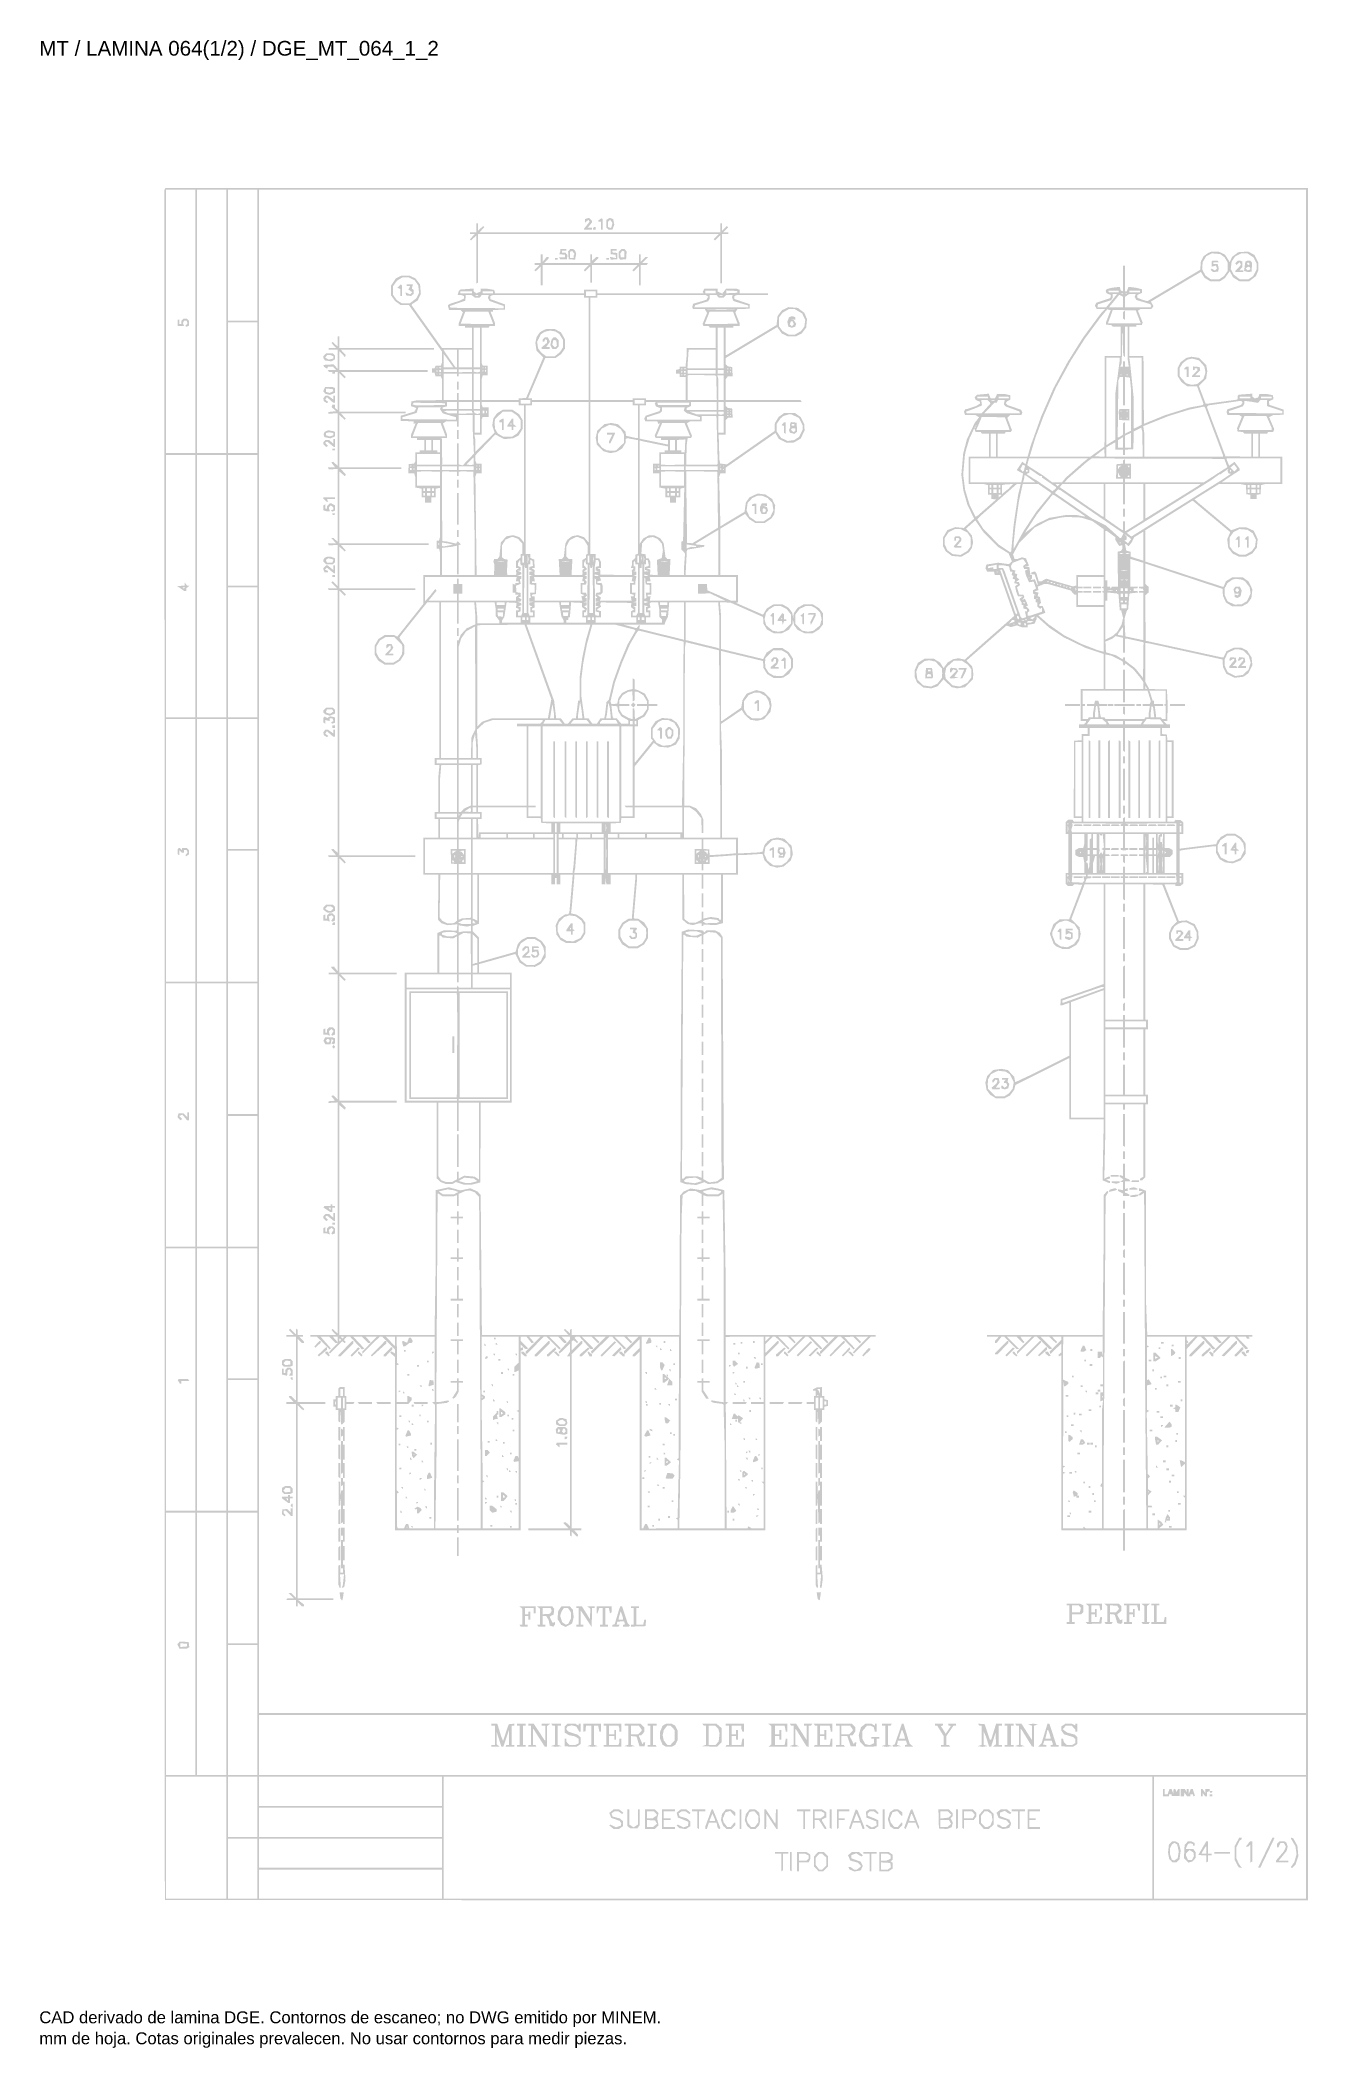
# Model space of a CAD drawing. Header units: millimetres. Extents: x 12 to 193, y 4 to 291.
import ezdxf

# ---------------------------------------------------------------- set-up
doc = ezdxf.new("R2010")
doc.units = ezdxf.units.MM
doc.layers.add('DGE_DATOS', color=7, linetype='Continuous', lineweight=0)
doc.layers.add('DGE_RELLENO', color=7, linetype='Continuous', lineweight=0)
doc.styles.add('DGE_ARIAL', font='arial.ttf')

msp = doc.modelspace()

# ---------------------------------------------------------------- texts
at = {"layer": 'DGE_DATOS', "style": 'DGE_ARIAL'}
for s, height, p in [('MT / LAMINA 064(1/2) / DGE_MT_064_1_2', 2.1, (12, 289.0389)), ('CAD derivado de lamina DGE. Contornos de escaneo; no DWG emitido por MINEM.', 1.7, (12, 8)), ('mm de hoja. Cotas originales prevalecen. No usar contornos para medir piezas.', 1.7, (12, 5))]:
    msp.add_text(s, height=height, dxfattribs=at).set_placement(p)

# ---------------------------------------------------------------- hatches: boundary and pattern name
at = {"layer": 'DGE_RELLENO'}
h = msp.add_hatch(color=7, dxfattribs=at)
h.paths.add_polyline_path([(29.9245, 269.9691), (29.8647, 269.8113), (29.8969, 147.7042), (29.9292, 25.5971), (111.5571, 25.5654), (193.1851, 25.5338), (193.1851, 147.8303), (193.1851, 270.1268), (111.5847, 270.1268), (29.9844, 270.1268)], flags=0)
h.paths.add_polyline_path([(34.2835, 251.0693), (34.2835, 232.2642), (32.201, 232.2642), (30.1185, 232.2642), (30.1185, 251.0693), (30.1185, 269.8744), (32.201, 269.8744), (34.2835, 269.8744)], flags=0)
h.paths.add_polyline_path([(38.7009, 251.0693), (38.7009, 232.2642), (36.6184, 232.2642), (34.5359, 232.2642), (34.5359, 251.0693), (34.5359, 269.8744), (36.6184, 269.8744), (38.7009, 269.8744)], flags=0)
h.paths.add_polyline_path([(43.1184, 260.535), (43.1184, 251.1955), (41.0359, 251.1955), (38.9534, 251.1955), (38.9534, 260.535), (38.9534, 269.8744), (41.0359, 269.8744), (43.1184, 269.8744)], flags=0)
h.paths.add_polyline_path([(192.9327, 161.0823), (192.9327, 52.2903), (118.1517, 52.2903), (43.3708, 52.2903), (43.3708, 161.0823), (43.3708, 269.8744), (118.1517, 269.8744), (192.9327, 269.8744)], flags=0)
h.paths.add_polyline_path([(43.1184, 241.6036), (43.1184, 232.2642), (41.0359, 232.2642), (38.9534, 232.2642), (38.9534, 241.6036), (38.9534, 250.9431), (41.0359, 250.9431), (43.1184, 250.9431)], flags=0)
h.paths.add_polyline_path([(34.2835, 213.2697), (34.2835, 194.5277), (32.201, 194.5277), (30.1185, 194.5277), (30.1185, 213.2697), (30.1185, 232.0118), (32.201, 232.0118), (34.2835, 232.0118)], flags=0)
h.paths.add_polyline_path([(38.7009, 213.2697), (38.7009, 194.5277), (36.6184, 194.5277), (34.5359, 194.5277), (34.5359, 213.2697), (34.5359, 232.0118), (36.6184, 232.0118), (38.7009, 232.0118)], flags=0)
h.paths.add_polyline_path([(43.1184, 222.6723), (43.1184, 213.3328), (41.0359, 213.3328), (38.9534, 213.3328), (38.9534, 222.6723), (38.9534, 232.0118), (41.0359, 232.0118), (43.1184, 232.0118)], flags=0)
h.paths.add_polyline_path([(43.1184, 203.8041), (43.1184, 194.5277), (41.0359, 194.5277), (38.9534, 194.5277), (38.9534, 203.8041), (38.9534, 213.0804), (41.0359, 213.0804), (43.1184, 213.0804)], flags=0)
h.paths.add_polyline_path([(34.2835, 175.5333), (34.2835, 156.7912), (32.201, 156.7912), (30.1185, 156.7912), (30.1185, 175.5333), (30.1185, 194.2753), (32.201, 194.2753), (34.2835, 194.2753)], flags=0)
h.paths.add_polyline_path([(38.7009, 175.5333), (38.7009, 156.7912), (36.6184, 156.7912), (34.5359, 156.7912), (34.5359, 175.5333), (34.5359, 194.2753), (36.6184, 194.2753), (38.7009, 194.2753)], flags=0)
h.paths.add_polyline_path([(43.1184, 184.9989), (43.1184, 175.7226), (41.0359, 175.7226), (38.9534, 175.7226), (38.9534, 184.9989), (38.9534, 194.2753), (41.0359, 194.2753), (43.1184, 194.2753)], flags=0)
h.paths.add_polyline_path([(43.1184, 166.1307), (43.1184, 156.7912), (41.0359, 156.7912), (38.9534, 156.7912), (38.9534, 166.1307), (38.9534, 175.4702), (41.0359, 175.4702), (43.1184, 175.4702)], flags=0)
h.paths.add_polyline_path([(34.2835, 137.7337), (34.2835, 118.9286), (32.201, 118.9286), (30.1185, 118.9286), (30.1185, 137.7337), (30.1185, 156.5388), (32.201, 156.5388), (34.2835, 156.5388)], flags=0)
h.paths.add_polyline_path([(38.7009, 137.7337), (38.7009, 118.9286), (36.6184, 118.9286), (34.5359, 118.9286), (34.5359, 137.7337), (34.5359, 156.5388), (36.6184, 156.5388), (38.7009, 156.5388)], flags=0)
h.paths.add_polyline_path([(43.1184, 147.1994), (43.1184, 137.8599), (41.0359, 137.8599), (38.9534, 137.8599), (38.9534, 147.1994), (38.9534, 156.5388), (41.0359, 156.5388), (43.1184, 156.5388)], flags=0)
h.paths.add_polyline_path([(43.1184, 128.268), (43.1184, 118.9286), (41.0359, 118.9286), (38.9534, 118.9286), (38.9534, 128.268), (38.9534, 137.6075), (41.0359, 137.6075), (43.1184, 137.6075)], flags=0)
h.paths.add_polyline_path([(34.2835, 99.9341), (34.2835, 81.1921), (32.201, 81.1921), (30.1185, 81.1921), (30.1185, 99.9341), (30.1185, 118.6761), (32.201, 118.6761), (34.2835, 118.6761)], flags=0)
h.paths.add_polyline_path([(38.7009, 99.9341), (38.7009, 81.1921), (36.6184, 81.1921), (34.5359, 81.1921), (34.5359, 99.9341), (34.5359, 118.6761), (36.6184, 118.6761), (38.7009, 118.6761)], flags=0)
h.paths.add_polyline_path([(43.1184, 109.3998), (43.1184, 100.1234), (41.0359, 100.1234), (38.9534, 100.1234), (38.9534, 109.3998), (38.9534, 118.6761), (41.0359, 118.6761), (43.1184, 118.6761)], flags=0)
h.paths.add_polyline_path([(43.1184, 90.5316), (43.1184, 81.1921), (41.0359, 81.1921), (38.9534, 81.1921), (38.9534, 90.5316), (38.9534, 99.871), (41.0359, 99.871), (43.1184, 99.871)], flags=0)
h.paths.add_polyline_path([(34.2835, 62.1977), (34.2835, 43.4556), (32.201, 43.4556), (30.1185, 43.4556), (30.1185, 62.1977), (30.1185, 80.9397), (32.201, 80.9397), (34.2835, 80.9397)], flags=0)
h.paths.add_polyline_path([(38.7009, 62.1977), (38.7009, 43.4556), (36.6184, 43.4556), (34.5359, 43.4556), (34.5359, 62.1977), (34.5359, 80.9397), (36.6184, 80.9397), (38.7009, 80.9397)], flags=0)
h.paths.add_polyline_path([(43.1184, 71.6002), (43.1184, 62.2608), (41.0359, 62.2608), (38.9534, 62.2608), (38.9534, 71.6002), (38.9534, 80.9397), (41.0359, 80.9397), (43.1184, 80.9397)], flags=0)
h.paths.add_polyline_path([(43.1184, 52.732), (43.1184, 43.4556), (41.0359, 43.4556), (38.9534, 43.4556), (38.9534, 52.732), (38.9534, 62.0083), (41.0359, 62.0083), (43.1184, 62.0083)], flags=0)
h.paths.add_polyline_path([(192.9327, 47.7467), (192.9327, 43.4556), (118.1517, 43.4556), (43.3708, 43.4556), (43.3708, 47.7467), (43.3708, 52.0378), (118.1517, 52.0378), (192.9327, 52.0378)], flags=0)
h.paths.add_polyline_path([(38.7009, 34.4948), (38.7009, 25.7864), (34.4097, 25.7864), (30.1185, 25.7864), (30.1185, 34.4948), (30.1185, 43.2032), (34.4097, 43.2032), (38.7009, 43.2032)], flags=0)
h.paths.add_polyline_path([(43.1184, 38.9121), (43.1184, 34.621), (41.0359, 34.621), (38.9534, 34.621), (38.9534, 38.9121), (38.9534, 43.2032), (41.0359, 43.2032), (43.1184, 43.2032)], flags=0)
h.paths.add_polyline_path([(69.4968, 41.1208), (69.4968, 39.0383), (56.4338, 39.0383), (43.3708, 39.0383), (43.3708, 41.1208), (43.3708, 43.2032), (56.4338, 43.2032), (69.4968, 43.2032)], flags=0)
h.paths.add_polyline_path([(170.9717, 34.4948), (170.9717, 25.7864), (120.3605, 25.7864), (69.7492, 25.7864), (69.7492, 34.4948), (69.7492, 43.2032), (120.3605, 43.2032), (170.9717, 43.2032)], flags=0)
h.paths.add_polyline_path([(192.9327, 34.4948), (192.9327, 25.7864), (182.0784, 25.7864), (171.2241, 25.7864), (171.2241, 34.4948), (171.2241, 43.2032), (182.0784, 43.2032), (192.9327, 43.2032)], flags=0)
h.paths.add_polyline_path([(69.4968, 36.7034), (69.4968, 34.621), (56.4338, 34.621), (43.3708, 34.621), (43.3708, 36.7034), (43.3708, 38.7859), (56.4338, 38.7859), (69.4968, 38.7859)], flags=0)
h.paths.add_polyline_path([(43.1184, 30.0775), (43.1184, 25.7864), (41.0359, 25.7864), (38.9534, 25.7864), (38.9534, 30.0775), (38.9534, 34.3686), (41.0359, 34.3686), (43.1184, 34.3686)], flags=0)
h.paths.add_polyline_path([(69.4968, 32.2861), (69.4968, 30.2037), (56.4338, 30.2037), (43.3708, 30.2037), (43.3708, 32.2861), (43.3708, 34.3686), (56.4338, 34.3686), (69.4968, 34.3686)], flags=0)
h.paths.add_polyline_path([(69.4968, 27.8688), (69.4968, 25.7864), (56.4338, 25.7864), (43.3708, 25.7864), (43.3708, 27.8688), (43.3708, 29.9513), (56.4338, 29.9513), (69.4968, 29.9513)], flags=0)
h.paths.add_polyline_path([(32.4156, 251.2965), (32.2641, 251.145), (32.2641, 250.9178), (32.2641, 250.6907), (32.1379, 250.6907), (32.0117, 250.6907), (32.0117, 251.0062), (32.0117, 251.3217), (31.8855, 251.3217), (31.7593, 251.3217), (31.7593, 250.88), (31.7593, 250.4383), (32.2145, 250.4383), (32.6698, 250.4383), (32.5971, 250.6276), (32.5245, 250.8169), (32.5971, 251.0062), (32.6698, 251.1955), (32.8495, 251.1955), (33.0293, 251.1955), (33.1026, 251.0046), (33.1758, 250.8137), (33.0175, 250.6229), (32.8592, 250.4322), (32.9222, 250.3691), (32.9853, 250.3061), (33.1926, 250.3857), (33.4, 250.4653), (33.4, 250.8051), (33.4, 251.145), (33.2486, 251.2965), (33.0971, 251.4479), (32.8321, 251.4479), (32.567, 251.4479)], flags=0)
h.paths.add_polyline_path([(90.101, 265.7522), (89.9432, 265.6885), (89.9432, 265.427), (89.9432, 265.1656), (90.1831, 265.3827), (90.423, 265.5998), (90.5121, 265.4557), (90.6011, 265.3117), (90.2091, 264.8239), (89.817, 264.336), (89.817, 264.2655), (89.817, 264.195), (90.385, 264.195), (90.9529, 264.195), (90.9529, 264.3212), (90.9529, 264.4474), (90.6262, 264.4474), (90.2994, 264.4474), (90.6262, 264.8358), (90.9529, 265.2241), (90.9529, 265.3316), (90.9529, 265.4391), (90.7546, 265.6374), (90.5563, 265.8357), (90.4075, 265.8258), (90.2588, 265.8158)], flags=0)
h.paths.add_polyline_path([(92.0559, 265.6529), (91.8364, 265.4924), (91.8364, 265.4117), (91.8364, 265.3309), (92.0257, 265.3309), (92.2151, 265.3309), (92.2151, 264.763), (92.2151, 264.195), (92.3413, 264.195), (92.4675, 264.195), (92.4675, 264.9448), (92.4675, 265.6946), (92.3714, 265.754), (92.2754, 265.8134)], flags=0)
h.paths.add_polyline_path([(93.1932, 265.6994), (92.9723, 265.5708), (92.9723, 265.0344), (92.9723, 264.4979), (93.1238, 264.3465), (93.2753, 264.195), (93.5687, 264.195), (93.8621, 264.195), (93.9935, 264.5408), (94.125, 264.8866), (94.0501, 265.2859), (93.9752, 265.6852), (93.779, 265.7605), (93.5828, 265.8357), (93.4984, 265.8319), (93.4141, 265.8281)], flags=0)
h.paths.add_polyline_path([(93.7881, 264.8263), (93.7091, 264.5111), (93.6617, 264.4637), (93.6143, 264.4163), (93.4195, 264.491), (93.2248, 264.5657), (93.2248, 264.9231), (93.2248, 265.2804), (93.3808, 265.4365), (93.5369, 265.5926), (93.702, 265.3671), (93.8671, 265.1416)], flags=0)
h.paths.add_polyline_path([(74.4191, 264.4474), (74.4191, 263.8164), (73.9774, 263.8164), (73.5356, 263.8164), (73.5356, 263.6902), (73.5356, 263.564), (73.8748, 263.564), (74.2139, 263.564), (73.8524, 263.1867), (73.4909, 262.8094), (73.5777, 262.7226), (73.6645, 262.6358), (74.0418, 262.9973), (74.4191, 263.3588), (74.4191, 259.9201), (74.4191, 256.4814), (74.5453, 256.5594), (74.6715, 256.6374), (74.6715, 260.1007), (74.6715, 263.564), (91.86, 263.564), (109.0486, 263.564), (108.6871, 263.1867), (108.3256, 262.8094), (108.4123, 262.7226), (108.4991, 262.6358), (108.8764, 262.9973), (109.2538, 263.3588), (109.2538, 259.9275), (109.2538, 256.4963), (109.38, 256.4963), (109.5062, 256.4963), (109.5062, 260.0301), (109.5062, 263.564), (109.9479, 263.564), (110.3897, 263.564), (110.3897, 263.6902), (110.3897, 263.8164), (110.0505, 263.8164), (109.7114, 263.8164), (110.0523, 264.1722), (110.3932, 264.5281), (110.3055, 264.6157), (110.2179, 264.7034), (109.862, 264.3625), (109.5062, 264.0216), (109.5062, 264.55), (109.5062, 265.0785), (109.38, 265.0785), (109.2538, 265.0785), (109.2538, 264.4474), (109.2538, 263.8164), (92.0652, 263.8164), (74.8767, 263.8164), (75.2176, 264.1722), (75.5585, 264.5281), (75.4709, 264.6157), (75.3832, 264.7034), (75.0274, 264.3625), (74.6715, 264.0216), (74.6715, 264.55), (74.6715, 265.0785), (74.5453, 265.0785), (74.4191, 265.0785)], flags=0)
h.paths.add_polyline_path([(91.1633, 264.4895), (91.0792, 264.4054), (91.0792, 264.3002), (91.0792, 264.195), (91.2685, 264.195), (91.4578, 264.195), (91.4578, 264.3843), (91.4578, 264.5737), (91.3526, 264.5737), (91.2474, 264.5737)], flags=0)
h.paths.add_polyline_path([(86.4093, 261.2394), (86.4093, 261.0604), (86.336, 260.8696), (86.2628, 260.6787), (86.6831, 260.6384), (87.1035, 260.5981), (87.1035, 260.4088), (87.1035, 260.2194), (86.6868, 260.2388), (86.2702, 260.2581), (86.3187, 260.1125), (86.3672, 259.967), (86.8616, 259.967), (87.3559, 259.967), (87.3971, 260.2579), (87.4384, 260.5489), (87.287, 260.7312), (87.1357, 260.9136), (86.8987, 260.9136), (86.6617, 260.9136), (86.6617, 261.0398), (86.6617, 261.166), (86.9772, 261.166), (87.2928, 261.166), (87.2928, 261.2922), (87.2928, 261.4184), (86.851, 261.4184), (86.4093, 261.4184)], flags=0)
h.paths.add_polyline_path([(87.6792, 261.2384), (87.5298, 261.0585), (87.569, 260.5127), (87.6083, 259.967), (88.0663, 259.9288), (88.5243, 259.8905), (88.6052, 260.322), (88.6862, 260.7535), (88.5982, 260.9913), (88.5102, 261.2291), (88.3748, 261.3218), (88.2394, 261.4146), (88.034, 261.4165), (87.8285, 261.4184)], flags=0)
h.paths.add_polyline_path([(88.3684, 260.5598), (88.3025, 260.3881), (88.3025, 260.2722), (88.3025, 260.1563), (88.0501, 260.1563), (87.7976, 260.1563), (87.7976, 260.5876), (87.7976, 261.0188), (87.9554, 261.0779), (88.1132, 261.137), (88.2737, 260.9343), (88.4343, 260.7315)], flags=0)
h.paths.add_polyline_path([(93.6034, 261.0482), (93.6034, 260.6779), (93.9494, 260.638), (94.2954, 260.5981), (94.3405, 260.3608), (94.3855, 260.1236), (93.9332, 260.2084), (93.481, 260.2933), (93.5583, 260.0919), (93.6355, 259.8906), (94.0928, 259.9288), (94.55, 259.967), (94.55, 260.4088), (94.55, 260.8505), (94.2029, 260.8904), (93.8558, 260.9304), (93.8558, 261.0482), (93.8558, 261.166), (94.1714, 261.166), (94.4869, 261.166), (94.4869, 261.2922), (94.4869, 261.4184), (94.0451, 261.4184), (93.6034, 261.4184)], flags=0)
h.paths.add_polyline_path([(94.9377, 261.2201), (94.7393, 261.0218), (94.7413, 260.6206), (94.7432, 260.2194), (94.8491, 260.0523), (94.9551, 259.8852), (95.3836, 259.9261), (95.8121, 259.967), (95.8514, 260.5127), (95.8907, 261.0585), (95.7413, 261.2384), (95.5919, 261.4184), (95.3639, 261.4184), (95.136, 261.4184)], flags=0)
h.paths.add_polyline_path([(95.5597, 260.6507), (95.5597, 260.2194), (95.3073, 260.2194), (95.0548, 260.2194), (95.0136, 260.5104), (94.9724, 260.8013), (95.1272, 260.9879), (95.2821, 261.1744), (95.4209, 261.1281), (95.5597, 261.0819)], flags=0)
h.paths.add_polyline_path([(179.1755, 260.9487), (178.9862, 260.8776), (178.6372, 260.6332), (178.2882, 260.3889), (178.0968, 260.0187), (177.9054, 259.6486), (177.8604, 259.0506), (177.8155, 258.4525), (174.0518, 256.2165), (170.2881, 253.9805), (169.9673, 254.0562), (169.6465, 254.1319), (169.2363, 254.298), (168.8261, 254.4641), (168.8261, 254.6529), (168.8261, 254.8418), (169.1732, 255.0081), (169.5202, 255.1745), (169.5202, 255.42), (169.5202, 255.6656), (169.0785, 255.7776), (168.6368, 255.8896), (168.102, 255.9531), (167.5673, 256.0166), (167.4425, 255.6885), (167.3178, 255.3604), (167.1884, 255.3604), (167.0591, 255.3604), (167.0591, 257.1904), (167.0591, 259.0205), (166.9329, 259.0205), (166.8067, 259.0205), (166.8067, 257.1944), (166.8067, 255.3683), (166.6298, 255.4362), (166.4529, 255.5041), (166.3857, 255.7611), (166.3185, 256.0182), (165.7737, 255.9529), (165.229, 255.8876), (164.8504, 255.7945), (164.4717, 255.7014), (164.3888, 255.5739), (164.3058, 255.4464), (164.3744, 255.2675), (164.4431, 255.0886), (164.7506, 254.9717), (165.0581, 254.8548), (165.0173, 254.6343), (164.9766, 254.4138), (163.9785, 254.0785), (162.9803, 253.7431), (162.8688, 253.5437), (162.7572, 253.3444), (162.8932, 253.0903), (163.0292, 252.8362), (163.6163, 252.8362), (164.2034, 252.8362), (163.88, 252.4892), (163.5566, 252.1421), (162.2875, 250.4181), (161.0185, 248.6942), (159.9415, 246.978), (158.8646, 245.2619), (157.8595, 243.4012), (156.8543, 241.5405), (155.9737, 239.5212), (155.0931, 237.5018), (154.3253, 235.3563), (153.5575, 233.2107), (153.3577, 232.485), (153.1578, 231.7593), (151.0212, 231.7593), (148.8845, 231.7593), (148.8845, 233.4001), (148.8845, 235.0408), (149.3819, 235.0408), (149.8793, 235.0408), (149.9573, 235.167), (150.0353, 235.2932), (150.399, 235.2932), (150.7628, 235.2932), (150.843, 235.423), (150.9232, 235.5528), (150.5876, 236.4312), (150.2519, 237.3096), (150.4427, 237.5004), (150.6334, 237.6912), (151.4493, 237.6912), (152.2652, 237.6912), (152.342, 237.8913), (152.4189, 238.0915), (152.3132, 238.2803), (152.2076, 238.469), (151.2717, 238.788), (150.3359, 239.1069), (150.1827, 239.251), (150.0295, 239.395), (150.1196, 239.5212), (150.2097, 239.6474), (150.4622, 239.7874), (150.7146, 239.9273), (150.7146, 240.2278), (150.7146, 240.5284), (150.3359, 240.6093), (149.9573, 240.6903), (149.3781, 240.7052), (148.7988, 240.7202), (148.655, 240.4046), (148.5113, 240.0891), (148.1899, 240.0891), (147.8685, 240.0891), (147.7418, 240.4226), (147.615, 240.756), (146.7737, 240.6774), (145.9324, 240.5989), (145.7631, 240.4295), (145.5937, 240.2601), (145.6684, 240.0655), (145.7431, 239.8709), (146.0517, 239.7303), (146.3602, 239.5897), (146.3602, 239.4637), (146.3602, 239.3377), (146.0763, 239.1598), (145.7923, 238.9818), (145.0981, 238.7576), (144.404, 238.5334), (144.3522, 238.5653), (144.3004, 238.5972), (144.1867, 238.3941), (144.073, 238.1909), (144.1523, 237.941), (144.2316, 237.6912), (144.9821, 237.6912), (145.7326, 237.6912), (145.9778, 237.538), (146.223, 237.3849), (145.9092, 236.9736), (145.5955, 236.5623), (145.0358, 235.3914), (144.476, 234.2204), (144.2168, 233.2107), (143.9575, 232.2011), (143.8263, 230.6926), (143.695, 229.1842), (143.8392, 228.0423), (143.9834, 226.9003), (144.2738, 225.8906), (144.5643, 224.8809), (145.0422, 223.8934), (145.5201, 222.9058), (144.7781, 222.2421), (144.0361, 221.5785), (143.4289, 221.6368), (142.8217, 221.6952), (142.255, 221.4788), (141.6883, 221.2623), (141.3738, 220.7257), (141.0593, 220.189), (141.0593, 219.5944), (141.0593, 218.9997), (141.2485, 218.6339), (141.4377, 218.268), (141.8887, 217.9241), (142.3397, 217.5801), (143.0193, 217.5237), (143.6989, 217.4674), (144.2544, 217.7929), (144.8099, 218.1184), (145.0006, 218.4094), (145.1912, 218.7004), (145.2815, 219.1115), (145.3718, 219.5226), (145.289, 220.0125), (145.2063, 220.5024), (144.7856, 220.9939), (144.3649, 221.4853), (145.0298, 222.0715), (145.6946, 222.6576), (146.3006, 221.7708), (146.9065, 220.884), (147.9271, 219.8737), (148.9476, 218.8635), (149.6899, 218.4049), (150.4322, 217.9462), (150.6713, 217.3884), (150.9104, 216.8306), (150.7191, 216.6192), (150.5278, 216.4079), (149.7377, 216.509), (148.9476, 216.6102), (148.1079, 216.4767), (147.2683, 216.3432), (147.1994, 216.0797), (147.1305, 215.8162), (147.2547, 215.5842), (147.3788, 215.3522), (147.8645, 215.3522), (148.3502, 215.3522), (148.4162, 215.0998), (148.4822, 214.8473), (148.8439, 214.8473), (149.2056, 214.8473), (150.2278, 211.9342), (151.2499, 209.021), (148.7156, 206.7912), (146.1813, 204.5613), (145.1739, 203.665), (144.1665, 202.7687), (143.725, 202.8683), (143.2835, 202.9679), (142.8971, 202.8961), (142.5108, 202.8244), (142.1303, 202.5966), (141.7498, 202.3688), (141.4524, 201.9666), (141.155, 201.5644), (140.9082, 201.9542), (140.6614, 202.344), (140.2168, 202.6188), (139.7722, 202.8936), (139.103, 202.8936), (138.4339, 202.8936), (137.9647, 202.6036), (137.4956, 202.3136), (137.2608, 201.7968), (137.0261, 201.2799), (137.0233, 200.8025), (137.0205, 200.3252), (137.1964, 199.9042), (137.3724, 199.4831), (137.8283, 199.1354), (138.2843, 198.7876), (138.8364, 198.7254), (139.3886, 198.6631), (139.8433, 198.8132), (140.298, 198.9633), (140.7209, 199.4573), (141.1438, 199.9514), (141.7219, 199.3975), (142.3, 198.8436), (142.701, 198.7555), (143.102, 198.6674), (143.6713, 198.7528), (144.2406, 198.8382), (144.7956, 199.3931), (145.3505, 199.948), (145.3737, 200.2984), (145.3968, 200.6488), (145.3783, 200.9644), (145.3597, 201.2799), (145.2921, 201.5541), (145.2244, 201.8283), (144.8283, 202.2245), (144.4321, 202.6206), (144.5442, 202.7233), (144.6564, 202.826), (147.4042, 205.2356), (150.152, 207.6451), (150.4541, 207.5303), (150.7562, 207.4154), (151.1949, 207.5366), (151.6336, 207.6577), (151.9711, 207.5293), (152.3087, 207.401), (152.7422, 207.401), (153.1757, 207.401), (153.1757, 207.5742), (153.1757, 207.7474), (153.6595, 207.8247), (154.1432, 207.9021), (154.2905, 208.2254), (154.4378, 208.5488), (154.4378, 208.7435), (154.4378, 208.9382), (155.3529, 208.1261), (156.2679, 207.314), (157.2585, 206.6511), (158.2491, 205.9882), (159.8459, 205.2116), (161.4426, 204.435), (162.7363, 204.0034), (164.03, 203.5719), (164.03, 201.0691), (164.03, 198.5664), (162.3892, 198.5664), (160.7485, 198.5664), (160.7485, 196.2946), (160.7485, 194.0229), (161.1271, 194.0229), (161.5058, 194.0229), (161.5058, 193.9219), (161.5058, 193.8209), (161.3543, 193.6695), (161.2028, 193.518), (160.8494, 193.518), (160.4961, 193.518), (160.4961, 193.2656), (160.4961, 193.0132), (161.1271, 193.0132), (161.7582, 193.0132), (161.7582, 192.5715), (161.7582, 192.1297), (161.3164, 192.1297), (160.8747, 192.1297), (160.8747, 191.6953), (160.8747, 191.2608), (160.3383, 191.222), (159.8019, 191.1832), (159.769, 185.6615), (159.7361, 180.1399), (160.3054, 180.1399), (160.8747, 180.1399), (160.8747, 179.8875), (160.8747, 179.6351), (160.3142, 179.6351), (159.7537, 179.6351), (159.6757, 179.7613), (159.5977, 179.8875), (159.2517, 179.8875), (158.9058, 179.8875), (158.7543, 179.736), (158.6029, 179.5846), (158.6029, 178.7263), (158.6029, 177.8681), (158.7922, 177.8681), (158.9815, 177.8681), (158.9815, 175.0915), (158.9815, 172.3149), (158.7922, 172.3149), (158.6029, 172.3149), (158.6029, 171.5198), (158.6029, 170.7247), (158.7543, 170.5733), (158.9058, 170.4218), (159.2339, 170.4218), (159.5621, 170.4218), (159.6959, 170.5556), (159.8298, 170.6895), (160.3979, 170.6503), (160.966, 170.6111), (160.0291, 168.15), (159.0922, 165.689), (158.4146, 165.6791), (157.7371, 165.6693), (157.2958, 165.3328), (156.8545, 164.9962), (156.5946, 164.3014), (156.3346, 163.6065), (156.5943, 162.9123), (156.8541, 162.2181), (157.0609, 162.0113), (157.2676, 161.8045), (157.6788, 161.6327), (158.0899, 161.461), (158.6132, 161.461), (159.1365, 161.461), (159.6281, 161.7373), (160.1197, 162.0136), (160.3266, 162.3294), (160.5335, 162.6452), (160.6362, 163.0943), (160.7388, 163.5434), (160.6599, 164.045), (160.5809, 164.5466), (159.9894, 165.1228), (159.3978, 165.699), (160.3489, 168.1866), (161.3001, 170.6742), (162.665, 170.6742), (164.03, 170.6742), (164.03, 163.5562), (164.03, 156.4382), (163.115, 156.1105), (162.1999, 155.7827), (160.0543, 155.0414), (157.9087, 154.3), (157.8695, 153.8418), (157.8304, 153.3836), (157.9483, 153.3836), (158.0663, 153.3836), (158.587, 153.5673), (159.1077, 153.751), (159.1077, 149.971), (159.1077, 146.1909), (156.5519, 144.9114), (153.9961, 143.6319), (152.698, 143.0238), (151.4, 142.4158), (151.3226, 142.8025), (151.2453, 143.1892), (150.7895, 143.6684), (150.3337, 144.1475), (149.8607, 144.2362), (149.3877, 144.325), (148.8164, 144.2393), (148.2451, 144.1536), (147.8141, 143.7226), (147.3831, 143.2916), (147.2531, 142.8208), (147.1231, 142.3499), (147.2039, 141.8403), (147.2848, 141.3306), (147.5464, 140.9755), (147.808, 140.6204), (148.2269, 140.3615), (148.6459, 140.1025), (149.2481, 140.1025), (149.8504, 140.1025), (150.2444, 140.3063), (150.6384, 140.51), (150.9439, 140.9203), (151.2494, 141.3306), (151.3317, 141.6786), (151.414, 142.0266), (155.1969, 143.9188), (158.9799, 145.8111), (159.0438, 145.8111), (159.1077, 145.8111), (159.1077, 141.4569), (159.1077, 137.1026), (161.5735, 137.1026), (164.0392, 137.1026), (163.9515, 132.7504), (163.8638, 128.3981), (164.3215, 128.2068), (164.7792, 128.0156), (164.8463, 128.0156), (164.9135, 128.0156), (164.9135, 128.1459), (164.9135, 128.2762), (164.6316, 128.3804), (164.3497, 128.4847), (164.6316, 128.5742), (164.9135, 128.6637), (164.9135, 128.7814), (164.9135, 128.8991), (164.779, 128.8991), (164.6445, 128.8991), (164.3797, 128.7573), (164.1148, 128.6156), (164.1986, 132.438), (164.2824, 136.2603), (164.2824, 137.7542), (164.2824, 139.2482), (165.5446, 139.2482), (166.8067, 139.2482), (166.8067, 138.8696), (166.8067, 138.4909), (166.9329, 138.4909), (167.0591, 138.4909), (167.0591, 138.8696), (167.0591, 139.2482), (168.3843, 139.2482), (169.7096, 139.2482), (169.7096, 134.0781), (169.7096, 128.9079), (169.4571, 128.7729), (169.2047, 128.6378), (169.2047, 128.516), (169.2047, 128.3942), (169.3745, 128.3942), (169.5442, 128.3942), (169.7531, 128.625), (169.962, 128.8558), (169.962, 134.052), (169.962, 139.2482), (170.1513, 139.2482), (170.3406, 139.2482), (170.3406, 139.9423), (170.3406, 140.6365), (170.1513, 140.6365), (169.962, 140.6365), (169.962, 145.3062), (169.962, 149.976), (170.1513, 149.976), (170.3406, 149.976), (170.3406, 150.6701), (170.3406, 151.3643), (170.1513, 151.3643), (169.962, 151.3643), (169.962, 161.0238), (169.962, 170.6834), (171.1789, 170.6472), (172.3958, 170.6111), (173.4444, 167.9739), (174.4929, 165.3366), (174.1186, 164.987), (173.7443, 164.6374), (173.557, 164.1891), (173.3697, 163.7408), (173.3697, 163.3149), (173.3697, 162.889), (173.6587, 162.3425), (173.9477, 161.796), (174.4202, 161.5508), (174.8927, 161.3056), (175.496, 161.3056), (176.0994, 161.3056), (176.6043, 161.5632), (177.1093, 161.8209), (177.342, 162.3368), (177.5747, 162.8528), (177.5664, 163.4011), (177.5581, 163.9494), (177.2982, 164.4588), (177.0383, 164.9682), (176.4636, 165.2464), (175.8888, 165.5247), (175.3253, 165.4798), (174.7618, 165.435), (173.819, 167.8338), (172.8763, 170.2325), (172.794, 170.4534), (172.7117, 170.6742), (173.4824, 170.6742), (174.2532, 170.6742), (174.2532, 170.548), (174.2532, 170.4218), (174.6003, 170.4258), (174.9474, 170.4298), (175.1683, 170.5975), (175.3891, 170.7651), (175.3891, 171.54), (175.3891, 172.3149), (175.1367, 172.3149), (174.8843, 172.3149), (174.8843, 173.8901), (174.8843, 175.4653), (175.1683, 175.5264), (175.4522, 175.5875), (177.5456, 175.8444), (179.639, 176.1012), (179.849, 176.1012), (180.059, 176.1012), (180.059, 175.6451), (180.059, 175.189), (180.3176, 174.7288), (180.5763, 174.2687), (180.9677, 174.044), (181.359, 173.8194), (181.908, 173.7442), (182.457, 173.6689), (183.0271, 173.8867), (183.5973, 174.1044), (183.9422, 174.5566), (184.2871, 175.0088), (184.2869, 175.7759), (184.2867, 176.5429), (184.0007, 176.9442), (183.7146, 177.3455), (183.2682, 177.6214), (182.8219, 177.8973), (182.2196, 177.8973), (181.6173, 177.8973), (181.2205, 177.692), (180.8236, 177.4868), (180.555, 177.2042), (180.2864, 176.9216), (180.1898, 176.6691), (180.0932, 176.4167), (177.4887, 176.0945), (174.8843, 175.7722), (174.8843, 176.8201), (174.8843, 177.8681), (175.1367, 177.8681), (175.3891, 177.8681), (175.3891, 178.7061), (175.3891, 179.5441), (175.1683, 179.7118), (174.9474, 179.8794), (174.6078, 179.8835), (174.2681, 179.8875), (174.1901, 179.7613), (174.1121, 179.6351), (173.6147, 179.6351), (173.1173, 179.6351), (173.1173, 179.8875), (173.1173, 180.1399), (173.559, 180.1399), (174.0008, 180.1399), (174.0008, 185.6931), (174.0008, 191.2463), (173.567, 191.2463), (173.1333, 191.2463), (173.0937, 191.6565), (173.0542, 192.0666), (172.7071, 192.1066), (172.36, 192.1465), (172.36, 192.5798), (172.36, 193.0132), (172.928, 193.0132), (173.4959, 193.0132), (173.4959, 193.2656), (173.4959, 193.518), (173.2631, 193.518), (173.0302, 193.518), (172.8018, 193.7705), (172.5733, 194.0229), (172.8364, 194.0229), (173.0994, 194.0229), (173.1399, 195.1678), (173.1804, 196.3126), (173.1173, 197.408), (173.0542, 198.5033), (171.7897, 198.5389), (170.5252, 198.5746), (170.2432, 199.1069), (169.9613, 199.6392), (169.9616, 202.3842), (169.962, 205.1293), (170.1829, 205.123), (170.4037, 205.1167), (175.6985, 203.9524), (180.9932, 202.7881), (181.029, 202.2536), (181.0648, 201.7192), (181.315, 201.2288), (181.5651, 200.7385), (182.1478, 200.4565), (182.7304, 200.1744), (183.3555, 200.2485), (183.9805, 200.3225), (184.3438, 200.5812), (184.7072, 200.8399), (184.9859, 201.4156), (185.2646, 201.9913), (185.2013, 202.5529), (185.138, 203.1145), (184.8185, 203.5973), (184.499, 204.0801), (184.0584, 204.2892), (183.6179, 204.4982), (183.1404, 204.4982), (182.6629, 204.4982), (182.1086, 204.2299), (181.5543, 203.9615), (181.3512, 203.5357), (181.1482, 203.1099), (180.9507, 203.1141), (180.7532, 203.1183), (175.3891, 204.2912), (170.0251, 205.4641), (169.9914, 208.7037), (169.9577, 211.9434), (170.2123, 212.1613), (170.4668, 212.3793), (170.4668, 212.7649), (170.4668, 213.1505), (170.2144, 213.3667), (169.962, 213.5828), (169.962, 215.0354), (169.962, 216.4881), (169.9935, 216.4849), (170.0251, 216.4818), (175.51, 214.6777), (180.9949, 212.8737), (181.0266, 212.3781), (181.0583, 211.8825), (181.273, 211.4065), (181.4876, 210.9306), (181.9266, 210.6593), (182.3656, 210.388), (183.0739, 210.3886), (183.7823, 210.3893), (184.1825, 210.5971), (184.5827, 210.8048), (184.8505, 211.1809), (185.1183, 211.557), (185.1924, 212.182), (185.2664, 212.807), (184.998, 213.3614), (184.7296, 213.9159), (184.325, 214.215), (183.9204, 214.5141), (183.1572, 214.5227), (182.3939, 214.5313), (181.9355, 214.2465), (181.477, 213.9616), (181.3207, 213.5841), (181.1643, 213.2066), (181.0359, 213.2066), (180.9075, 213.2066), (175.4348, 214.998), (169.962, 216.7895), (169.962, 219.0156), (169.962, 221.2416), (173.2614, 223.3137), (176.5609, 225.3858), (176.6564, 225.4236), (176.7519, 225.4614), (179.4152, 223.2331), (182.0784, 221.0047), (182.0784, 220.9705), (182.0784, 220.9362), (181.875, 220.4494), (181.6716, 219.9627), (181.7445, 219.3472), (181.8174, 218.7318), (182.1301, 218.3218), (182.4428, 217.9119), (182.8792, 217.7048), (183.3156, 217.4977), (183.8454, 217.4977), (184.3752, 217.4977), (184.8116, 217.7048), (185.248, 217.9119), (185.5754, 218.3412), (185.9028, 218.7705), (185.9622, 219.3879), (186.0215, 220.0054), (185.7356, 220.5959), (185.4498, 221.1864), (184.9315, 221.4217), (184.4133, 221.6571), (183.9085, 221.6605), (183.4036, 221.6639), (182.8227, 221.4557), (182.2418, 221.2475), (179.8567, 223.2421), (177.4716, 225.2366), (177.239, 225.4527), (177.0064, 225.6687), (178.7478, 226.7578), (180.4892, 227.8469), (182.0253, 227.8469), (183.5614, 227.8469), (183.9497, 227.7692), (184.338, 227.6915), (184.3757, 227.0435), (184.4133, 226.3955), (184.6973, 226.3551), (184.9813, 226.3148), (184.9813, 226.0081), (184.9813, 225.7013), (185.423, 225.7013), (185.8648, 225.7013), (185.8648, 226.0081), (185.8648, 226.3148), (186.1488, 226.3551), (186.4327, 226.3955), (186.4704, 227.0449), (186.5081, 227.6944), (186.786, 227.7689), (187.0638, 227.8434), (188.2944, 227.8451), (189.5249, 227.8469), (189.5249, 229.8031), (189.5249, 231.7593), (187.9473, 231.7593), (186.3696, 231.7593), (186.3696, 233.4001), (186.3696, 235.0408), (186.867, 235.0408), (187.3644, 235.0408), (187.4424, 235.167), (187.5204, 235.2932), (187.8781, 235.2932), (188.2358, 235.2932), (188.3117, 235.491), (188.3876, 235.6889), (188.0217, 236.5489), (187.6557, 237.4089), (187.9277, 237.5479), (188.1997, 237.6869), (188.957, 237.7206), (189.7143, 237.7543), (189.7143, 238.1222), (189.7143, 238.4902), (188.7046, 238.8264), (187.6949, 239.1626), (187.6575, 239.4137), (187.6202, 239.6647), (187.9501, 239.815), (188.28, 239.9654), (188.2399, 240.2473), (188.1997, 240.5292), (187.8211, 240.6098), (187.4424, 240.6903), (186.8514, 240.7052), (186.2604, 240.7202), (186.1824, 240.4742), (186.1043, 240.2282), (185.8523, 240.1483), (185.6002, 240.0683), (185.417, 240.2204), (185.2337, 240.3724), (185.2337, 240.5645), (185.2337, 240.7566), (184.2749, 240.6841), (183.3161, 240.6116), (183.2441, 240.5396), (183.1721, 240.4676), (183.1516, 240.1891), (183.1311, 239.9105), (181.0586, 239.6279), (178.9862, 239.3453), (178.7865, 239.3386), (178.5869, 239.3319), (178.1062, 240.6011), (177.6255, 241.8703), (178.1425, 242.3821), (178.6594, 242.8939), (178.7423, 243.4469), (178.8253, 243.9999), (178.7444, 244.4313), (178.6634, 244.8626), (178.1616, 245.3644), (177.6597, 245.8663), (177.1057, 245.9493), (176.5516, 246.0324), (176.1913, 245.947), (175.8309, 245.8616), (175.4206, 245.5561), (175.0102, 245.2506), (174.8065, 244.8566), (174.6027, 244.4626), (174.6027, 243.8604), (174.6027, 243.2582), (174.8617, 242.8392), (175.1206, 242.4203), (175.5306, 242.1171), (175.9407, 241.814), (176.6473, 241.814), (177.3539, 241.814), (177.8207, 240.5571), (178.2874, 239.3003), (178.2323, 239.2111), (178.1771, 239.1219), (177.2564, 238.959), (176.3357, 238.7961), (174.5687, 238.2434), (172.8018, 237.6906), (171.2872, 237.0689), (169.7727, 236.4472), (169.7396, 241.2972), (169.7066, 246.1472), (168.6984, 246.1472), (167.6902, 246.1472), (167.6902, 248.2296), (167.6902, 250.312), (168.195, 250.312), (168.6999, 250.312), (168.6999, 250.4383), (168.6999, 250.5645), (169.0825, 250.5645), (169.4651, 250.5645), (169.5308, 250.7359), (169.5966, 250.9073), (169.256, 251.7582), (168.9153, 252.6092), (169.0916, 252.7208), (169.2678, 252.8324), (170.0412, 252.8343), (170.8146, 252.8362), (170.9817, 253.0376), (171.1488, 253.2389), (170.9589, 253.574), (170.7689, 253.909), (173.7416, 255.678), (176.7144, 257.447), (177.3147, 257.7978), (177.915, 258.1486), (178.1611, 257.7315), (178.4072, 257.3145), (178.8229, 257.0668), (179.2386, 256.8191), (179.9415, 256.8176), (180.6445, 256.816), (180.9853, 257.0393), (181.3261, 257.2626), (181.68, 257.7511), (182.0338, 258.2395), (182.2669, 257.8066), (182.5, 257.3738), (182.9513, 257.0949), (183.4025, 256.816), (184.1098, 256.816), (184.8171, 256.816), (185.2912, 257.1776), (185.7653, 257.5392), (185.9413, 257.9603), (186.1172, 258.3813), (186.1172, 258.9266), (186.1172, 259.4718), (185.8332, 260.0256), (185.5492, 260.5794), (185.1075, 260.8173), (184.6658, 261.0552), (183.9524, 261.0088), (183.239, 260.9624), (182.7966, 260.6249), (182.3542, 260.2875), (182.1917, 259.9205), (182.0292, 259.5534), (181.6922, 260.0848), (181.3552, 260.6163), (180.9089, 260.828), (180.4626, 261.0398), (179.9137, 261.0298), (179.3648, 261.0199)], flags=0)
h.paths.add_polyline_path([(180.9757, 260.4607), (181.2998, 260.2194), (181.5241, 259.8434), (181.7483, 259.4673), (181.7483, 258.8873), (181.7483, 258.3072), (181.4749, 257.9233), (181.2014, 257.5393), (180.8511, 257.3093), (180.5007, 257.0794), (179.9232, 257.0791), (179.3458, 257.0788), (178.9432, 257.3654), (178.5406, 257.6521), (178.3337, 258.0522), (178.1268, 258.4524), (178.1349, 258.987), (178.1429, 259.5216), (178.4076, 259.9498), (178.6722, 260.378), (179.0816, 260.587), (179.491, 260.7959), (180.0714, 260.7489), (180.6517, 260.7019)], flags=0)
h.paths.add_polyline_path([(184.9942, 260.5009), (185.423, 260.2144), (185.6437, 259.7752), (185.8644, 259.336), (185.8646, 258.9208), (185.8648, 258.5056), (185.6196, 258.025), (185.3745, 257.5445), (185.0201, 257.3119), (184.6658, 257.0794), (184.0784, 257.0791), (183.4911, 257.0788), (183.037, 257.4251), (182.583, 257.7714), (182.3797, 258.1644), (182.1765, 258.5575), (182.2369, 259.093), (182.2972, 259.6285), (182.5624, 260.0009), (182.8276, 260.3733), (183.2418, 260.5775), (183.6561, 260.7816), (184.1107, 260.7845), (184.5653, 260.7874)], flags=0)
h.paths.add_polyline_path([(166.1756, 255.3604), (166.1756, 255.2342), (165.4889, 255.2342), (164.8022, 255.2342), (164.7242, 255.3604), (164.6462, 255.4866), (165.4109, 255.4866), (166.1756, 255.4866)], flags=0)
h.paths.add_polyline_path([(169.2047, 255.3604), (169.2047, 255.2342), (168.4474, 255.2342), (167.6902, 255.2342), (167.6902, 255.3604), (167.6902, 255.4866), (168.4474, 255.4866), (169.2047, 255.4866)], flags=0)
h.paths.add_polyline_path([(166.7646, 255.0238), (166.6805, 254.9397), (166.5963, 255.0238), (166.5122, 255.108), (166.6805, 255.108), (166.8487, 255.108)], flags=0)
h.paths.add_polyline_path([(167.3115, 255.0449), (167.3115, 254.9818), (167.2484, 254.9818), (167.1853, 254.9818), (167.1853, 255.0449), (167.1853, 255.108), (167.2484, 255.108), (167.3115, 255.108)], flags=0)
h.paths.add_polyline_path([(165.1577, 254.0352), (164.3747, 253.0886), (163.7513, 253.0886), (163.128, 253.0886), (163.1695, 253.3043), (163.2111, 253.5199), (164.1531, 253.815), (165.0951, 254.11), (165.1917, 254.2619), (165.2883, 254.4138), (165.2902, 254.6978), (165.2921, 254.9818), (165.6164, 254.9818), (165.9407, 254.9818)], flags=0)
h.paths.add_polyline_path([(168.5245, 254.7833), (168.4483, 254.5849), (168.5677, 254.3619), (168.687, 254.1389), (169.6716, 253.8484), (170.6562, 253.5578), (170.7425, 253.4239), (170.8288, 253.29), (170.7666, 253.1893), (170.7044, 253.0886), (168.8817, 253.0886), (167.0591, 253.0886), (167.0591, 253.8305), (167.0591, 254.5724), (167.3431, 254.7704), (167.6271, 254.9685), (168.1139, 254.9752), (168.6007, 254.9818)], flags=0)
h.paths.add_polyline_path([(166.5626, 254.7249), (166.8067, 254.5943), (166.8067, 253.8415), (166.8067, 253.0886), (165.7895, 253.0886), (164.7723, 253.0886), (165.4991, 253.9721), (166.226, 254.8556), (166.2722, 254.8556), (166.3184, 254.8556)], flags=0)
h.paths.add_polyline_path([(164.6987, 251.8461), (164.3781, 251.0062), (164.3618, 250.8169), (164.3455, 250.6276), (164.7242, 250.5863), (165.1028, 250.545), (165.2227, 250.4285), (165.3426, 250.312), (165.8853, 250.312), (166.428, 250.312), (166.428, 248.2296), (166.428, 246.1472), (165.2921, 246.1472), (164.1562, 246.1472), (164.1484, 239.6789), (164.1405, 233.2107), (163.1372, 232.485), (162.1338, 231.7593), (157.7929, 231.7593), (153.4519, 231.7593), (153.8634, 233.1161), (154.275, 234.4728), (154.8707, 236.0504), (155.4665, 237.6281), (156.338, 239.6176), (157.2095, 241.6071), (158.2658, 243.5301), (159.322, 245.453), (160.3326, 247.0365), (161.3431, 248.6201), (162.4543, 250.1286), (163.5656, 251.6372), (164.0517, 252.2245), (164.5379, 252.8118), (164.7786, 252.7489), (165.0193, 252.6859)], flags=0)
h.paths.add_polyline_path([(168.957, 251.7319), (169.3083, 250.8169), (166.9712, 250.8169), (164.6341, 250.8169), (164.6935, 250.9746), (164.7529, 251.1324), (165.0407, 251.9247), (165.3285, 252.7171), (166.9671, 252.682), (168.6057, 252.6469)], flags=0)
h.paths.add_polyline_path([(166.9362, 246.0934), (167.0591, 245.9705), (167.0591, 248.1413), (167.0591, 250.312), (167.2484, 250.312), (167.4377, 250.312), (167.4377, 248.0579), (167.4377, 245.8038), (167.518, 245.2182), (167.5983, 244.6326), (167.3287, 244.6326), (167.0591, 244.6326), (167.0591, 245.0113), (167.0591, 245.3899), (166.9329, 245.3899), (166.8067, 245.3899), (166.8067, 245.0113), (166.8067, 244.6326), (166.6039, 244.6326), (166.401, 244.6326), (166.4953, 244.8535), (166.5895, 245.0744), (166.6666, 247.7248), (166.7436, 250.3752), (166.7784, 248.2958), (166.8132, 246.2164)], flags=0)
h.paths.add_polyline_path([(166.3018, 245.6614), (166.3018, 245.428), (165.9863, 243.0425), (165.6708, 240.6571), (165.6708, 237.426), (165.6708, 234.195), (165.0397, 233.8028), (164.4086, 233.4105), (164.4086, 239.6526), (164.4086, 245.8947), (165.3552, 245.8947), (166.3018, 245.8947)], flags=0)
h.paths.add_polyline_path([(169.4571, 241.1014), (169.4571, 236.308), (168.9573, 236.053), (168.4575, 235.798), (168.3894, 235.798), (168.3212, 235.798), (168.3212, 237.9364), (168.3212, 240.0748), (168.0714, 242.5115), (167.8215, 244.9482), (167.7543, 245.4215), (167.6872, 245.8947), (168.5722, 245.8947), (169.4571, 245.8947)], flags=0)
h.paths.add_polyline_path([(177.1773, 245.6385), (177.6402, 245.51), (178.023, 245.074), (178.4058, 244.638), (178.4876, 244.2018), (178.5695, 243.7656), (178.4215, 243.3172), (178.2735, 242.8688), (177.8272, 242.5009), (177.3808, 242.1331), (176.9884, 242.0755), (176.596, 242.0179), (176.1943, 242.1288), (175.7926, 242.2397), (175.3385, 242.7424), (174.8843, 243.2451), (174.8851, 243.8442), (174.8859, 244.4433), (175.1087, 244.7811), (175.3315, 245.119), (175.6449, 245.3654), (175.9582, 245.6119), (176.2101, 245.6756), (176.4619, 245.7392), (176.5882, 245.7532), (176.7144, 245.7671)], flags=0)
h.paths.add_polyline_path([(166.5543, 243.4337), (166.5543, 243.3706), (166.4911, 243.3706), (166.428, 243.3706), (166.428, 243.4337), (166.428, 243.4968), (166.4911, 243.4968), (166.5543, 243.4968)], flags=0)
h.paths.add_polyline_path([(167.4377, 243.4337), (167.4377, 243.3706), (167.3746, 243.3706), (167.3115, 243.3706), (167.3115, 243.4337), (167.3115, 243.4968), (167.3746, 243.4968), (167.4377, 243.4968)], flags=0)
h.paths.add_polyline_path([(166.8067, 241.0988), (166.8067, 239.0795), (166.9329, 239.0795), (167.0591, 239.0795), (167.0591, 241.1072), (167.0591, 243.1349), (167.4062, 243.095), (167.7533, 243.055), (167.8342, 242.2978), (167.9152, 241.5405), (167.9289, 238.5033), (167.9426, 235.4661), (167.5008, 235.2555), (167.0591, 235.0449), (167.0591, 235.8706), (167.0591, 236.6964), (166.9329, 236.6184), (166.8067, 236.5404), (166.8067, 235.7346), (166.8067, 234.9289), (166.5262, 234.7324), (166.2457, 234.5359), (166.137, 234.5359), (166.0283, 234.5359), (166.0768, 238.6062), (166.1253, 242.6764), (166.227, 242.8973), (166.3288, 243.1181), (166.5678, 243.1181), (166.8067, 243.1181)], flags=0)
h.paths.add_polyline_path([(147.4962, 240.2153), (147.4962, 240.0891), (146.7389, 240.0891), (145.9816, 240.0891), (145.9816, 240.2153), (145.9816, 240.3415), (146.7389, 240.3415), (147.4962, 240.3415)], flags=0)
h.paths.add_polyline_path([(150.4622, 240.2153), (150.5402, 240.0891), (149.7754, 240.0891), (149.0107, 240.0891), (149.0107, 240.2153), (149.0107, 240.3415), (149.6974, 240.3415), (150.3842, 240.3415)], flags=0)
h.paths.add_polyline_path([(184.9813, 240.2153), (184.9813, 240.0891), (184.224, 240.0891), (183.4667, 240.0891), (183.4667, 240.2153), (183.4667, 240.3415), (184.224, 240.3415), (184.9813, 240.3415)], flags=0)
h.paths.add_polyline_path([(188.0104, 240.2153), (188.0104, 240.0891), (187.2531, 240.0891), (186.4958, 240.0891), (186.4958, 240.2153), (186.4958, 240.3415), (187.2531, 240.3415), (188.0104, 240.3415)], flags=0)
h.paths.add_polyline_path([(147.6643, 239.6077), (147.8716, 239.3787), (147.232, 238.6611), (146.5925, 237.9436), (145.5372, 237.9436), (144.482, 237.9436), (144.4106, 238.059), (144.3392, 238.1745), (144.9395, 238.3934), (145.5399, 238.6123), (146.0907, 238.8452), (146.6415, 239.078), (146.5859, 239.4574), (146.5302, 239.8367), (146.9936, 239.8367), (147.457, 239.8367)], flags=0)
h.paths.add_polyline_path([(148.4136, 239.7539), (148.2582, 239.6911), (148.035, 239.7492), (147.8117, 239.8074), (148.1903, 239.8121), (148.569, 239.8168)], flags=0)
h.paths.add_polyline_path([(149.8322, 239.5527), (149.7655, 239.2688), (149.869, 239.1108), (149.9724, 238.9529), (150.9696, 238.5893), (151.9668, 238.2258), (152.0138, 238.0847), (152.0608, 237.9436), (149.4985, 237.9436), (146.9361, 237.9436), (147.6855, 238.7008), (148.4349, 239.4581), (148.6005, 239.4581), (148.7662, 239.4581), (148.8389, 239.6474), (148.9115, 239.8367), (149.4053, 239.8367), (149.899, 239.8367)], flags=0)
h.paths.add_polyline_path([(187.3578, 239.6158), (187.3393, 239.395), (187.3593, 239.1819), (187.3793, 238.9689), (188.4521, 238.6195), (189.5249, 238.2702), (189.5249, 238.105), (189.5249, 237.9399), (185.7385, 237.9733), (181.952, 238.0067), (181.9205, 238.1329), (181.8891, 238.2591), (182.8865, 238.5983), (183.8839, 238.9375), (183.9889, 239.1031), (184.0939, 239.2688), (184.0959, 239.5023), (184.0978, 239.7359), (184.6342, 239.6659), (185.1706, 239.596), (185.6194, 239.5161), (186.0681, 239.4362), (186.2343, 239.6364), (186.4005, 239.8367), (186.8884, 239.8367), (187.3763, 239.8367)], flags=0)
h.paths.add_polyline_path([(183.7857, 239.5788), (183.8671, 239.447), (183.7341, 239.2867), (183.601, 239.1264), (182.656, 238.8301), (181.7111, 238.5337), (181.6394, 238.3471), (181.5678, 238.1604), (181.6423, 237.9258), (181.7168, 237.6912), (182.5602, 237.6892), (183.4036, 237.6873), (183.5845, 237.5728), (183.7654, 237.4584), (183.4159, 236.6362), (183.0665, 235.814), (183.1099, 235.5852), (183.1534, 235.3563), (183.5309, 235.315), (183.9085, 235.2738), (184.0284, 235.1573), (184.1483, 235.0408), (184.6279, 235.0408), (185.1075, 235.0408), (185.1075, 233.3967), (185.1075, 231.7526), (183.2649, 231.7875), (181.4223, 231.8224), (180.0949, 235.3353), (178.7675, 238.8481), (178.889, 238.9696), (179.0105, 239.0911), (181.144, 239.3887), (183.2774, 239.6863), (183.4908, 239.6984), (183.7043, 239.7105)], flags=0)
h.paths.add_polyline_path([(179.7867, 235.354), (181.0687, 231.9442), (181.0687, 231.8517), (181.0687, 231.7593), (175.4522, 231.7593), (169.8358, 231.7593), (169.8358, 233.3824), (169.8358, 235.0055), (169.7593, 235.5631), (169.6829, 236.1208), (171.5111, 236.8487), (173.3393, 237.5766), (174.7744, 238.0204), (176.2095, 238.4641), (177.2823, 238.6896), (178.3551, 238.915), (178.4299, 238.8395), (178.5047, 238.7639)], flags=0)
h.paths.add_polyline_path([(187.637, 236.7328), (188.0104, 235.9007), (188.0104, 235.7232), (188.0104, 235.5456), (185.6755, 235.5456), (183.3405, 235.5456), (183.3405, 235.6175), (183.3405, 235.6894), (183.7309, 236.6272), (184.1214, 237.5649), (185.6925, 237.5649), (187.2637, 237.5649)], flags=0)
h.paths.add_polyline_path([(150.2231, 236.5715), (150.5253, 235.7673), (150.5253, 235.6564), (150.5253, 235.5456), (148.1903, 235.5456), (145.8554, 235.5456), (145.8554, 235.5982), (145.8554, 235.6509), (146.12, 236.2608), (146.3845, 236.8708), (146.4969, 237.1584), (146.6092, 237.4461), (148.2651, 237.4109), (149.921, 237.3756)], flags=0)
h.paths.add_polyline_path([(145.8554, 236.2398), (145.8554, 236.1766), (145.7923, 236.1766), (145.7292, 236.1766), (145.7292, 236.2398), (145.7292, 236.3029), (145.7923, 236.3029), (145.8554, 236.3029)], flags=0)
h.paths.add_polyline_path([(145.7292, 235.9873), (145.7292, 235.9242), (145.6661, 235.9242), (145.603, 235.9242), (145.603, 235.9873), (145.603, 236.0504), (145.6661, 236.0504), (145.7292, 236.0504)], flags=0)
h.paths.add_polyline_path([(169.5684, 233.4947), (169.5834, 231.7593), (166.996, 231.7593), (164.4086, 231.7593), (164.4096, 232.4219), (164.4106, 233.0845), (164.946, 233.4001), (165.4814, 233.7156), (165.5761, 233.7576), (165.6708, 233.7997), (165.6708, 233.2844), (165.6708, 232.769), (166.2387, 232.769), (166.8067, 232.769), (166.8067, 232.3904), (166.8067, 232.0118), (166.9329, 232.0118), (167.0591, 232.0118), (167.0591, 232.3835), (167.0591, 232.7552), (167.6586, 232.7936), (168.2581, 232.8321), (168.2938, 234.1029), (168.3296, 235.3737), (168.8618, 235.6329), (169.394, 235.8921), (169.4738, 235.5611), (169.5535, 235.2301)], flags=0)
h.paths.add_polyline_path([(146.0963, 235.2932), (146.4716, 235.2932), (146.5496, 235.167), (146.6276, 235.0408), (147.125, 235.0408), (147.6224, 235.0408), (147.6224, 233.4001), (147.6224, 231.7593), (146.1709, 231.7593), (144.7195, 231.7593), (144.7195, 229.8031), (144.7195, 227.8469), (145.8238, 227.8451), (146.9282, 227.8434), (147.2122, 227.7673), (147.4962, 227.6912), (147.4962, 227.0118), (147.4962, 226.3324), (147.7486, 226.3324), (148.001, 226.3324), (148.001, 226.0252), (148.001, 225.7181), (148.3283, 225.6781), (148.6557, 225.6382), (147.3502, 224.4958), (146.0447, 223.3535), (145.891, 223.2604), (145.7373, 223.1673), (145.3042, 224.0272), (144.8711, 224.8872), (144.5522, 225.9569), (144.2332, 227.0265), (144.0955, 228.1121), (143.9578, 229.1976), (144.0799, 230.5892), (144.202, 231.9807), (144.2826, 232.3433), (144.3631, 232.7059), (144.6115, 233.5263), (144.8598, 234.3466), (145.1946, 235.0789), (145.5294, 235.8111), (145.6252, 235.5522), (145.7211, 235.2932)], flags=0)
h.paths.add_polyline_path([(167.9426, 234.0942), (167.9426, 233.0214), (167.5008, 233.0214), (167.0591, 233.0214), (167.0591, 233.882), (167.0591, 234.7426), (167.4693, 234.9467), (167.8795, 235.1508), (167.911, 235.1589), (167.9426, 235.167)], flags=0)
h.paths.add_polyline_path([(148.6321, 233.4001), (148.6321, 231.7593), (148.2534, 231.7593), (147.8748, 231.7593), (147.8748, 233.4001), (147.8748, 235.0408), (148.2534, 235.0408), (148.6321, 235.0408)], flags=0)
h.paths.add_polyline_path([(186.1172, 233.4001), (186.1172, 231.7593), (185.7386, 231.7593), (185.3599, 231.7593), (185.3599, 233.4001), (185.3599, 235.0408), (185.7386, 235.0408), (186.1172, 235.0408)], flags=0)
h.paths.add_polyline_path([(166.8067, 233.7787), (166.8067, 233.0214), (166.428, 233.0214), (166.0494, 233.0214), (166.0494, 233.5601), (166.0494, 234.0988), (166.3965, 234.314), (166.7436, 234.5292), (166.7751, 234.5326), (166.8067, 234.5359)], flags=0)
h.paths.add_polyline_path([(164.115, 231.8022), (164.0579, 231.7452), (163.3904, 231.7838), (162.7228, 231.8224), (163.408, 232.3411), (164.0931, 232.8598), (164.1326, 232.3595), (164.172, 231.8593)], flags=0)
h.paths.add_polyline_path([(152.9898, 231.1601), (152.9028, 230.8133), (152.853, 230.7635), (152.8032, 230.7137), (152.6078, 230.8759), (152.4123, 231.0381), (152.3717, 230.9885), (152.3312, 230.939), (151.9962, 230.4364), (151.6612, 229.9338), (151.6612, 229.8656), (151.6612, 229.7974), (152.083, 229.5703), (152.5047, 229.3431), (152.3818, 228.7212), (152.2588, 228.0993), (148.6153, 228.0993), (144.9719, 228.0993), (144.9719, 229.8031), (144.9719, 231.5069), (149.0244, 231.5069), (153.0769, 231.5069)], flags=0)
h.paths.add_polyline_path([(161.3577, 231.161), (160.9378, 230.8151), (159.7537, 229.7686), (158.5697, 228.7222), (158.3247, 228.4107), (158.0797, 228.0993), (157.3746, 228.0993), (156.6695, 228.0993), (156.027, 228.5802), (155.3844, 229.0612), (154.6272, 229.5462), (153.8699, 230.0313), (153.4822, 230.2828), (153.0945, 230.5344), (153.2243, 231.0207), (153.3541, 231.5069), (157.5658, 231.5069), (161.7775, 231.5069)], flags=0)
h.paths.add_polyline_path([(181.4723, 230.8455), (181.6944, 230.2472), (181.35, 230.0372), (181.0056, 229.8273), (179.6749, 228.9633), (178.3442, 228.0993), (172.7016, 228.0993), (167.0591, 228.0993), (167.0591, 228.3517), (167.0591, 228.6041), (167.5008, 228.6041), (167.9426, 228.6041), (167.9426, 229.6769), (167.9426, 230.7497), (167.5008, 230.7497), (167.0591, 230.7497), (167.0591, 231.0726), (167.0591, 231.3956), (166.9329, 231.3176), (166.8067, 231.2396), (166.8067, 231.0023), (166.8067, 230.7649), (166.3334, 230.7257), (165.8601, 230.6866), (165.8234, 229.6453), (165.7868, 228.6041), (166.2967, 228.6041), (166.8067, 228.6041), (166.8067, 228.3517), (166.8067, 228.0993), (162.6221, 228.0993), (158.4375, 228.0993), (158.678, 228.367), (158.9184, 228.6346), (160.2436, 229.7925), (161.5689, 230.9504), (161.934, 231.2295), (162.2991, 231.5085), (171.7746, 231.4762), (181.2501, 231.4438)], flags=0)
h.paths.add_polyline_path([(189.2725, 229.8031), (189.2725, 228.0993), (185.0787, 228.0993), (180.8848, 228.0993), (181.6394, 228.6123), (182.3939, 229.1253), (182.9263, 229.4642), (183.4588, 229.8031), (183.4627, 229.9062), (183.4667, 230.0093), (183.1248, 230.4741), (182.7828, 230.939), (182.7534, 230.9843), (182.724, 231.0296), (182.3359, 230.7533), (181.9478, 230.4769), (181.7607, 230.9248), (181.5735, 231.3726), (181.5735, 231.4398), (181.5735, 231.5069), (185.423, 231.5069), (189.2725, 231.5069)], flags=0)
h.paths.add_polyline_path([(152.7168, 230.137), (152.6383, 229.8031), (152.5483, 229.7031), (152.4582, 229.6031), (152.2931, 229.8021), (152.128, 230.001), (152.2891, 230.3022), (152.4503, 230.6033), (152.6228, 230.5371), (152.7953, 230.4709)], flags=0)
h.paths.add_polyline_path([(182.894, 229.8609), (182.6933, 229.6392), (182.4053, 229.9104), (182.1173, 230.1817), (182.378, 230.4137), (182.6387, 230.6457), (182.8666, 230.3641), (183.0946, 230.0826)], flags=0)
h.paths.add_polyline_path([(166.4447, 230.384), (166.272, 230.2746), (166.1627, 230.102), (166.0533, 229.9293), (166.0513, 230.2133), (166.0494, 230.4972), (166.3334, 230.4953), (166.6174, 230.4934)], flags=0)
h.paths.add_polyline_path([(167.6902, 230.371), (167.6902, 230.2448), (167.6345, 230.2448), (167.5789, 230.2448), (167.5008, 230.371), (167.4228, 230.4972), (167.5565, 230.4972), (167.6902, 230.4972)], flags=0)
h.paths.add_polyline_path([(155.062, 228.9827), (155.1951, 228.9827), (155.1963, 228.8881), (155.1975, 228.7934), (156.2048, 228.0993), (157.2121, 227.4051), (157.2133, 227.33), (157.2145, 227.2549), (156.9724, 227.0359), (156.7303, 226.8168), (155.5525, 227.6158), (154.3747, 228.4148), (154.2485, 228.4779), (154.1223, 228.541), (153.565, 228.9029), (153.0076, 229.2648), (153.2179, 229.3824), (153.4281, 229.5001), (153.4281, 229.751), (153.4281, 230.0018), (154.1785, 229.4923), (154.9288, 228.9827)], flags=0)
h.paths.add_polyline_path([(181.7699, 229.8776), (181.6989, 229.7628), (181.7732, 229.5693), (181.8475, 229.3757), (182.0163, 229.337), (182.1851, 229.2983), (181.5953, 228.9041), (181.0056, 228.51), (174.5344, 224.4553), (168.0632, 220.4005), (167.9913, 220.4005), (167.9193, 220.4005), (167.6159, 220.6392), (167.3126, 220.8778), (173.3387, 224.6339), (179.3648, 228.39), (179.9497, 228.8126), (180.5346, 229.2352), (180.6078, 229.2352), (180.6811, 229.2352), (181.222, 229.6098), (181.7629, 229.9844), (181.8019, 229.9884), (181.8409, 229.9924)], flags=0)
h.paths.add_polyline_path([(153.1757, 229.74), (153.1757, 229.6138), (153.0495, 229.6138), (152.9233, 229.6138), (152.9233, 229.74), (152.9233, 229.8662), (153.0495, 229.8662), (153.1757, 229.8662)], flags=0)
h.paths.add_polyline_path([(182.1625, 229.6559), (182.0784, 229.5717), (182.0784, 229.74), (182.0784, 229.9083), (182.1625, 229.8241), (182.2467, 229.74)], flags=0)
h.paths.add_polyline_path([(166.3342, 229.0143), (166.4589, 228.8565), (166.2542, 228.8565), (166.0494, 228.8565), (166.0594, 229.2036), (166.0693, 229.5507), (166.1394, 229.3614), (166.2095, 229.1721)], flags=0)
h.paths.add_polyline_path([(153.5527, 228.6), (154.2453, 228.0993), (153.3802, 228.0993), (152.5152, 228.0993), (152.5913, 228.3832), (152.6674, 228.6672), (152.6692, 228.8881), (152.6709, 229.1089), (152.7655, 229.1049), (152.8602, 229.1008)], flags=0)
h.paths.add_polyline_path([(167.6902, 228.9827), (167.6902, 228.8565), (167.5565, 228.8565), (167.4228, 228.8565), (167.5008, 228.9827), (167.5789, 229.1089), (167.6345, 229.1089), (167.6902, 229.1089)], flags=0)
h.paths.add_polyline_path([(150.7681, 227.5188), (150.4622, 227.1907), (149.9889, 226.814), (149.5156, 226.4374), (149.5156, 227.0702), (149.5156, 227.7031), (149.7995, 227.7578), (150.0835, 227.8125), (150.5788, 227.8297), (151.0741, 227.8469)], flags=0)
h.paths.add_polyline_path([(152.0927, 227.4998), (152.0145, 227.1527), (151.9056, 226.711), (151.7966, 226.2692), (151.4769, 224.1237), (151.1572, 221.9781), (150.9848, 220.1128), (150.8123, 218.2475), (150.7416, 218.1768), (150.6709, 218.1062), (149.8724, 218.6412), (149.0738, 219.1763), (147.9598, 220.3059), (146.8457, 221.4356), (146.4004, 222.1318), (145.955, 222.828), (146.1892, 223.0577), (146.4234, 223.2874), (149.0107, 225.5637), (151.5981, 227.8399), (151.8845, 227.8434), (152.1708, 227.8469)], flags=0)
h.paths.add_polyline_path([(155.6252, 227.1993), (156.5567, 226.5516), (155.5063, 225.2651), (154.4559, 223.9785), (153.551, 222.6129), (152.6461, 221.2473), (151.9021, 219.9089), (151.1581, 218.5705), (151.1572, 218.9042), (151.1563, 219.2379), (151.2844, 220.5449), (151.4124, 221.8519), (151.6668, 223.6189), (151.9213, 225.3858), (152.1898, 226.6163), (152.4584, 227.8469), (153.576, 227.8469), (154.6936, 227.8469)], flags=0)
h.paths.add_polyline_path([(157.6184, 227.6954), (157.467, 227.544), (157.3155, 227.6954), (157.164, 227.8469), (157.467, 227.8469), (157.7699, 227.8469)], flags=0)
h.paths.add_polyline_path([(164.03, 225.5015), (164.03, 223.1561), (163.9172, 223.1982), (163.8044, 223.2402), (160.771, 225.3227), (157.7375, 227.4051), (157.9373, 227.626), (158.1371, 227.8469), (161.0836, 227.8469), (164.03, 227.8469)], flags=0)
h.paths.add_polyline_path([(166.8067, 226.3955), (166.8067, 224.9441), (166.9329, 224.9441), (167.0591, 224.9441), (167.0591, 226.3955), (167.0591, 227.8469), (168.3843, 227.8469), (169.7096, 227.8469), (169.7096, 225.2799), (169.7096, 222.713), (168.4602, 221.9354), (167.2108, 221.1578), (167.135, 221.1578), (167.0591, 221.1578), (167.0591, 221.8519), (167.0591, 222.5461), (166.9329, 222.5461), (166.8067, 222.5461), (166.8067, 221.915), (166.8067, 221.284), (166.7301, 221.284), (166.6535, 221.284), (165.4679, 222.1105), (164.2824, 222.937), (164.2824, 225.392), (164.2824, 227.8469), (165.5446, 227.8469), (166.8067, 227.8469)], flags=0)
h.paths.add_polyline_path([(177.7178, 227.7402), (177.5979, 227.6336), (173.9377, 225.3611), (170.2775, 223.0886), (170.1198, 222.9992), (169.962, 222.9098), (169.962, 225.3783), (169.962, 227.8469), (173.8998, 227.8469), (177.8377, 227.8469)], flags=0)
h.paths.add_polyline_path([(148.001, 227.5313), (148.001, 227.342), (147.8748, 227.342), (147.7486, 227.342), (147.7486, 227.5313), (147.7486, 227.7207), (147.8748, 227.7207), (148.001, 227.7207)], flags=0)
h.paths.add_polyline_path([(148.7583, 227.5313), (148.7583, 227.342), (148.5059, 227.342), (148.2534, 227.342), (148.2534, 227.5313), (148.2534, 227.7207), (148.5059, 227.7207), (148.7583, 227.7207)], flags=0)
h.paths.add_polyline_path([(149.2631, 227.5313), (149.2631, 227.342), (149.1369, 227.342), (149.0107, 227.342), (149.0107, 227.5313), (149.0107, 227.7207), (149.1369, 227.7207), (149.2631, 227.7207)], flags=0)
h.paths.add_polyline_path([(184.8551, 227.5313), (184.8551, 227.342), (184.7289, 227.342), (184.6026, 227.342), (184.6026, 227.5313), (184.6026, 227.7207), (184.7289, 227.7207), (184.8551, 227.7207)], flags=0)
h.paths.add_polyline_path([(185.7386, 227.5313), (185.7386, 227.342), (185.423, 227.342), (185.1075, 227.342), (185.1075, 227.5313), (185.1075, 227.7207), (185.423, 227.7207), (185.7386, 227.7207)], flags=0)
h.paths.add_polyline_path([(186.2434, 227.5313), (186.2434, 227.342), (186.1172, 227.342), (185.991, 227.342), (185.991, 227.5313), (185.991, 227.7207), (186.1172, 227.7207), (186.2434, 227.7207)], flags=0)
h.paths.add_polyline_path([(148.001, 226.8372), (148.001, 226.5848), (147.8748, 226.5848), (147.7486, 226.5848), (147.7486, 226.8372), (147.7486, 227.0896), (147.8748, 227.0896), (148.001, 227.0896)], flags=0)
h.paths.add_polyline_path([(148.7583, 226.8372), (148.7583, 226.5848), (148.5059, 226.5848), (148.2534, 226.5848), (148.2534, 226.8372), (148.2534, 227.0896), (148.5059, 227.0896), (148.7583, 227.0896)], flags=0)
h.paths.add_polyline_path([(149.2631, 226.8372), (149.2631, 226.5848), (149.1369, 226.5848), (149.0107, 226.5848), (149.0107, 226.8372), (149.0107, 227.0896), (149.1369, 227.0896), (149.2631, 227.0896)], flags=0)
h.paths.add_polyline_path([(162.2923, 223.9235), (166.7436, 220.8739), (166.7964, 220.8263), (166.8491, 220.7788), (166.6804, 220.4634), (166.5116, 220.1481), (166.4236, 220.1481), (166.3357, 220.1481), (165.3406, 221.0369), (164.3455, 221.9256), (163.3468, 222.4309), (162.3481, 222.9361), (159.7498, 224.7174), (157.1514, 226.4987), (157.0996, 226.541), (157.0478, 226.5832), (157.281, 226.8409), (157.5141, 227.0985), (157.6776, 227.0358), (157.8411, 226.973)], flags=0)
h.paths.add_polyline_path([(184.8551, 226.8372), (184.8551, 226.5848), (184.7289, 226.5848), (184.6026, 226.5848), (184.6026, 226.8372), (184.6026, 227.0896), (184.7289, 227.0896), (184.8551, 227.0896)], flags=0)
h.paths.add_polyline_path([(185.7386, 226.8372), (185.7386, 226.5848), (185.423, 226.5848), (185.1075, 226.5848), (185.1075, 226.8372), (185.1075, 227.0896), (185.423, 227.0896), (185.7386, 227.0896)], flags=0)
h.paths.add_polyline_path([(186.2434, 226.8372), (186.2434, 226.5848), (186.1172, 226.5848), (185.991, 226.5848), (185.991, 226.8372), (185.991, 227.0896), (186.1172, 227.0896), (186.2434, 227.0896)], flags=0)
h.paths.add_polyline_path([(149.3893, 226.2847), (149.3893, 226.2371), (149.2, 226.0799), (149.0107, 225.9228), (149.0107, 226.1276), (149.0107, 226.3324), (149.2, 226.3324), (149.3893, 226.3324)], flags=0)
h.paths.add_polyline_path([(159.1677, 224.7623), (161.3737, 223.2554), (161.3451, 223.2272), (161.3164, 223.199), (160.7485, 223.3088), (160.1805, 223.4186), (159.4139, 223.4241), (158.6473, 223.4295), (157.465, 223.2264), (156.2826, 223.0233), (155.3918, 222.5947), (154.501, 222.1661), (153.8832, 221.6935), (153.2655, 221.2209), (153.0173, 221.0385), (152.7691, 220.856), (153.6198, 222.1743), (154.4704, 223.4927), (155.6057, 224.9178), (156.741, 226.343), (156.8513, 226.3061), (156.9617, 226.2692)], flags=0)
h.paths.add_polyline_path([(161.5992, 222.8148), (162.3868, 222.5699), (163.2084, 221.9837), (164.03, 221.3975), (164.03, 218.1224), (164.03, 214.8473), (162.0737, 214.8473), (160.1174, 214.8473), (160.1174, 214.1048), (160.1174, 213.3623), (159.873, 213.2983), (159.6285, 213.2344), (157.7266, 213.7806), (155.8247, 214.3268), (155.4784, 214.1461), (155.132, 213.9654), (154.9373, 213.9647), (154.7426, 213.9639), (154.5933, 214.5003), (154.4439, 215.0367), (154.3304, 215.2079), (154.2169, 215.3792), (153.9488, 215.2941), (153.6806, 215.209), (153.6806, 215.0913), (153.6806, 214.9735), (153.9154, 214.9735), (154.1501, 214.9735), (154.3984, 214.2163), (154.6467, 213.459), (154.5699, 213.459), (154.4932, 213.459), (154.3444, 213.8533), (154.1955, 214.2477), (153.8654, 214.1845), (153.5352, 214.1214), (153.671, 214.2572), (153.8068, 214.393), (153.8068, 214.6202), (153.8068, 214.8473), (153.6883, 214.8473), (153.5698, 214.8473), (153.4847, 215.4153), (153.3995, 215.9832), (153.0667, 216.0004), (152.734, 216.0176), (153.018, 216.0723), (153.3019, 216.127), (153.3019, 216.229), (153.3019, 216.331), (153.1118, 216.786), (152.9218, 217.2409), (152.6336, 217.3132), (152.3455, 217.3855), (151.9951, 217.2523), (151.6447, 217.1191), (151.4742, 217.1191), (151.3036, 217.1191), (151.19, 217.4597), (151.0765, 217.8003), (151.5266, 218.6264), (151.9767, 219.4525), (153.0495, 220.5345), (154.1223, 221.6166), (155.1477, 222.1426), (156.1731, 222.6686), (156.9778, 222.8522), (157.7825, 223.0359), (158.2242, 223.0946), (158.666, 223.1533), (159.7388, 223.1065), (160.8116, 223.0597)], flags=0)
h.paths.add_polyline_path([(144.0742, 221.1651), (144.5547, 220.9199), (144.7889, 220.5656), (145.0232, 220.2112), (145.0246, 219.5767), (145.026, 218.9421), (144.7781, 218.6071), (144.5302, 218.2721), (144.0445, 217.9961), (143.5589, 217.7201), (143.0148, 217.7814), (142.4707, 217.8427), (142.0961, 218.1095), (141.7215, 218.3762), (141.5166, 218.808), (141.3117, 219.2397), (141.3117, 219.6752), (141.3117, 220.1108), (141.5982, 220.5396), (141.8847, 220.9685), (142.324, 221.1891), (142.7632, 221.4098), (143.1784, 221.41), (143.5936, 221.4102)], flags=0)
h.paths.add_polyline_path([(184.9496, 221.0541), (185.3288, 220.7841), (185.5479, 220.3223), (185.7671, 219.8605), (185.703, 219.3832), (185.639, 218.9058), (185.4048, 218.5889), (185.1706, 218.2721), (184.7117, 218.0111), (184.2527, 217.7501), (183.8454, 217.7501), (183.438, 217.7501), (182.9791, 218.0111), (182.5201, 218.2721), (182.2739, 218.6049), (182.0277, 218.9377), (182.0215, 219.5744), (182.0153, 220.2112), (182.2953, 220.6037), (182.5752, 220.9962), (182.9894, 221.2075), (183.4036, 221.4188), (183.987, 221.3715), (184.5704, 221.3241)], flags=0)
h.paths.add_polyline_path([(165.0713, 220.7117), (165.6708, 220.2719), (165.6708, 220.082), (165.6708, 219.8922), (165.9547, 219.4489), (166.2387, 219.0057), (166.4596, 219.0603), (166.6805, 219.1148), (166.6785, 218.8427), (166.6766, 218.5705), (166.5839, 218.4273), (166.4911, 218.2842), (166.2502, 218.238), (166.0094, 218.1919), (166.0382, 215.6993), (166.067, 213.2066), (165.627, 213.2066), (165.187, 213.2066), (165.1133, 213.0489), (165.0397, 212.8911), (164.9661, 213.0489), (164.8925, 213.2066), (164.7137, 213.2066), (164.5349, 213.2066), (164.5349, 213.6484), (164.5349, 214.0901), (164.4086, 214.0901), (164.2824, 214.0901), (164.2824, 217.6239), (164.2824, 221.1578), (164.3771, 221.1547), (164.4717, 221.1515)], flags=0)
h.paths.add_polyline_path([(169.7096, 218.9627), (169.7096, 216.8938), (168.7945, 217.1844), (167.8795, 217.475), (167.8795, 217.8267), (167.8795, 218.1785), (167.5682, 218.253), (167.2568, 218.3275), (167.1676, 218.7637), (167.0784, 219.1998), (167.1288, 219.2502), (167.1792, 219.3006), (167.3835, 219.1311), (167.5878, 218.9616), (167.8271, 219.2709), (168.0664, 219.5802), (168.2187, 219.9138), (168.371, 220.2475), (169.0085, 220.6395), (169.646, 221.0316), (169.6778, 221.0316), (169.7096, 221.0316)], flags=0)
h.paths.add_polyline_path([(167.8658, 220.0441), (167.9228, 219.9517), (167.7089, 219.6681), (167.4949, 219.3844), (167.2454, 219.5849), (166.996, 219.7853), (167.1538, 219.851), (167.3115, 219.9167), (167.3115, 220.1334), (167.3115, 220.35), (167.1538, 220.5219), (166.996, 220.6938), (167.4024, 220.4151), (167.8087, 220.1364)], flags=0)
h.paths.add_polyline_path([(166.428, 219.454), (166.428, 219.3909), (166.3649, 219.3909), (166.3018, 219.3909), (166.3018, 219.454), (166.3018, 219.5171), (166.3649, 219.5171), (166.428, 219.5171)], flags=0)
h.paths.add_polyline_path([(166.7144, 217.9198), (166.5591, 217.8569), (166.3358, 217.9151), (166.1125, 217.9733), (166.4911, 217.978), (166.8698, 217.9826)], flags=0)
h.paths.add_polyline_path([(167.5979, 217.9198), (167.4425, 217.8569), (167.2193, 217.9151), (166.996, 217.9733), (167.3746, 217.978), (167.7533, 217.9826)], flags=0)
h.paths.add_polyline_path([(152.7487, 216.7988), (152.9586, 216.4786), (152.7311, 216.3122), (152.5036, 216.1459), (152.5833, 215.9384), (152.663, 215.7308), (152.9509, 215.727), (153.2388, 215.7231), (153.0073, 215.5885), (152.7759, 215.454), (152.8573, 215.1191), (152.9387, 214.7842), (153.1491, 214.3008), (153.3594, 213.8175), (153.6969, 213.867), (154.0344, 213.9165), (154.1975, 213.4225), (154.3605, 212.9285), (154.1468, 212.8089), (153.933, 212.6892), (153.933, 212.4494), (153.933, 212.2095), (154.1539, 212.0809), (154.3747, 211.9522), (154.217, 211.9484), (154.0592, 211.9445), (154.0592, 211.6921), (154.0592, 211.4397), (154.1854, 211.4397), (154.3116, 211.4397), (154.3116, 211.1873), (154.3116, 210.9349), (154.4378, 210.9349), (154.5641, 210.9349), (154.5641, 210.6348), (154.5641, 210.3347), (154.7479, 210.1822), (154.9316, 210.0297), (155.0634, 210.1111), (155.1951, 210.1925), (155.1951, 209.9957), (155.1951, 209.799), (155.2044, 209.7085), (155.2136, 209.618), (154.3594, 209.3299), (153.5052, 209.0417), (153.3405, 209.0417), (153.1757, 209.0417), (153.1757, 209.2867), (153.1757, 209.5317), (153.3019, 209.6097), (153.4281, 209.6877), (153.4281, 209.7826), (153.4281, 209.8776), (153.1794, 210.1445), (152.9307, 210.4115), (153.0786, 210.4608), (153.2264, 210.51), (153.0013, 210.9844), (152.7762, 211.4587), (152.5795, 211.3832), (152.3827, 211.3077), (152.5409, 211.4983), (152.6991, 211.6889), (152.6258, 211.8798), (152.5526, 212.0707), (152.2531, 212.0707), (151.9536, 212.0707), (151.7989, 212.587), (151.6442, 213.1033), (151.8625, 213.2629), (152.0808, 213.4225), (152.0012, 213.6301), (151.9215, 213.8377), (151.7041, 213.8377), (151.4867, 213.8377), (151.7317, 214.027), (151.9767, 214.2163), (151.7828, 214.3741), (151.5889, 214.5318), (151.6344, 214.7531), (151.6798, 214.9743), (151.4892, 215.0475), (151.2985, 215.1206), (151.37, 215.307), (151.4415, 215.4934), (151.1769, 215.5626), (150.9123, 215.6318), (150.838, 215.8659), (150.7637, 216.0999), (150.8966, 216.3481), (151.0294, 216.5964), (151.6924, 216.8512), (152.3553, 217.1059), (152.4471, 217.1125), (152.5388, 217.1191)], flags=0)
h.paths.add_polyline_path([(168.838, 216.8544), (169.7096, 216.5897), (169.7096, 214.8982), (169.7096, 213.2066), (169.394, 213.2066), (169.0785, 213.2066), (169.0785, 213.0892), (169.0785, 212.9718), (169.3526, 212.9314), (169.6267, 212.8911), (169.6786, 212.7333), (169.7306, 212.5756), (169.4046, 212.5756), (169.0785, 212.5756), (169.0785, 212.4494), (169.0785, 212.3232), (169.394, 212.3232), (169.7096, 212.3232), (169.7096, 208.9326), (169.7096, 205.5421), (168.4159, 205.8179), (167.1222, 206.0938), (167.0591, 207.3469), (166.996, 208.6), (167.1531, 209.1542), (167.3102, 209.7084), (167.4198, 209.8483), (167.5294, 209.9883), (167.6073, 211.048), (167.6851, 212.1078), (167.7445, 212.1672), (167.8039, 212.2266), (168.3756, 212.291), (168.9473, 212.3554), (168.8792, 212.4655), (168.8112, 212.5756), (168.5662, 212.5756), (168.3212, 212.5756), (168.3212, 212.7649), (168.3212, 212.9542), (168.5662, 212.9542), (168.8112, 212.9542), (168.8892, 213.0804), (168.9672, 213.2066), (168.3918, 213.2066), (167.8164, 213.2066), (167.8164, 215.1629), (167.8164, 217.1191), (167.8914, 217.1191), (167.9665, 217.1191)], flags=0)
h.paths.add_polyline_path([(148.7583, 216.0463), (148.7583, 215.7308), (148.5059, 215.7308), (148.2534, 215.7308), (148.2534, 215.8539), (148.2534, 215.9769), (147.8748, 215.9012), (147.4962, 215.8255), (147.4962, 215.9617), (147.4962, 216.098), (147.9695, 216.1772), (148.4428, 216.2563), (148.569, 216.2991), (148.6952, 216.3419), (148.7267, 216.3519), (148.7583, 216.3618)], flags=0)
h.paths.add_polyline_path([(150.124, 216.1581), (150.5115, 216.0806), (150.5915, 215.7164), (150.6715, 215.3522), (150.839, 215.3522), (151.0065, 215.3522), (150.9442, 215.114), (150.8819, 214.8758), (151.0136, 214.7944), (151.1453, 214.713), (151.0746, 214.5288), (151.0039, 214.3446), (151.1924, 214.2723), (151.3809, 214.2), (151.315, 213.9483), (151.2492, 213.6965), (151.5212, 213.6254), (151.7933, 213.5543), (151.5814, 213.3994), (151.3696, 213.2445), (151.4431, 212.8785), (151.5166, 212.5125), (151.6489, 212.1654), (151.7811, 211.8183), (152.1313, 211.8143), (152.4816, 211.8103), (152.2323, 211.6219), (151.983, 211.4334), (152.1376, 211.1859), (152.2922, 210.9383), (152.2922, 210.7473), (152.2922, 210.5562), (152.4184, 210.5562), (152.5447, 210.5562), (152.5447, 210.3185), (152.5447, 210.0808), (152.7971, 210.0148), (153.0495, 209.9488), (153.0495, 209.8108), (153.0495, 209.6728), (152.9176, 209.6728), (152.7856, 209.6728), (152.8652, 209.2486), (152.9448, 208.8244), (152.6523, 208.7479), (152.3597, 208.6714), (152.2717, 208.7619), (152.1838, 208.8524), (151.0264, 212.1338), (149.869, 215.4153), (149.7509, 215.6361), (149.6329, 215.857), (149.3218, 215.857), (149.0107, 215.857), (149.0107, 216.0463), (149.0107, 216.2356), (149.3736, 216.2356), (149.7364, 216.2356)], flags=0)
h.paths.add_polyline_path([(149.5471, 215.4468), (149.6056, 215.2891), (150.6494, 212.3498), (151.6933, 209.4104), (151.6141, 209.3313), (151.535, 209.2521), (151.4847, 209.3047), (151.4344, 209.3573), (150.394, 212.3232), (149.3537, 215.2891), (149.2949, 215.4468), (149.2361, 215.6046), (149.3623, 215.6046), (149.4886, 215.6046)], flags=0)
h.paths.add_polyline_path([(167.2169, 215.5155), (166.9329, 215.4608), (166.6489, 215.5155), (166.3649, 215.5702), (166.9329, 215.5702), (167.5008, 215.5702)], flags=0)
h.paths.add_polyline_path([(148.8845, 215.2891), (148.8845, 215.226), (148.8214, 215.226), (148.7583, 215.226), (148.7583, 215.2891), (148.7583, 215.3522), (148.8214, 215.3522), (148.8845, 215.3522)], flags=0)
h.paths.add_polyline_path([(153.4281, 214.5318), (153.4281, 214.4687), (153.365, 214.4687), (153.3019, 214.4687), (153.3019, 214.5318), (153.3019, 214.5949), (153.365, 214.5949), (153.4281, 214.5949)], flags=0)
h.paths.add_polyline_path([(164.03, 213.9113), (164.03, 213.2277), (163.8722, 213.154), (163.7145, 213.0804), (163.8722, 213.0068), (164.03, 212.9332), (164.03, 212.7649), (164.03, 212.5966), (163.8722, 212.523), (163.7145, 212.4494), (163.8722, 212.3757), (164.03, 212.3021), (164.03, 211.4292), (164.03, 210.5562), (162.1999, 210.5562), (160.3698, 210.5562), (160.3698, 211.4397), (160.3698, 212.3232), (160.6854, 212.3232), (161.0009, 212.3232), (161.0009, 212.4494), (161.0009, 212.5756), (160.6854, 212.5756), (160.3698, 212.5756), (160.3698, 212.7649), (160.3698, 212.9542), (160.6854, 212.9542), (161.0009, 212.9542), (161.0009, 213.0804), (161.0009, 213.2066), (160.6854, 213.2066), (160.3698, 213.2066), (160.3698, 213.9008), (160.3698, 214.5949), (162.1999, 214.5949), (164.03, 214.5949)], flags=0)
h.paths.add_polyline_path([(183.9957, 214.0772), (184.2137, 213.9605), (184.5404, 213.5322), (184.8671, 213.1039), (184.9394, 212.6585), (185.0117, 212.2132), (184.7467, 211.6659), (184.4818, 211.1187), (184.1013, 210.8939), (183.7208, 210.6691), (183.2307, 210.6496), (182.7406, 210.6301), (182.2383, 210.8566), (181.736, 211.0831), (181.5286, 211.5181), (181.3211, 211.9531), (181.3211, 212.4599), (181.3211, 212.9667), (181.5085, 213.3292), (181.6959, 213.6916), (182.0449, 213.9392), (182.3939, 214.1868), (182.6464, 214.2538), (182.8988, 214.3208), (183.3382, 214.2574), (183.7776, 214.1939)], flags=0)
h.paths.add_polyline_path([(166.7725, 214.14), (166.6962, 214.0638), (166.5306, 214.1301), (166.3649, 214.1964), (166.6068, 214.2063), (166.8487, 214.2163)], flags=0)
h.paths.add_polyline_path([(167.4036, 214.14), (167.3273, 214.0638), (167.1617, 214.1301), (166.996, 214.1964), (167.2379, 214.2063), (167.4798, 214.2163)], flags=0)
h.paths.add_polyline_path([(156.1628, 213.8797), (156.0786, 213.7956), (155.9945, 213.8797), (155.9103, 213.9639), (156.0786, 213.9639), (156.2469, 213.9639)], flags=0)
h.paths.add_polyline_path([(156.6676, 213.7535), (156.5835, 213.6694), (156.4993, 213.7535), (156.4152, 213.8377), (156.5835, 213.8377), (156.7517, 213.8377)], flags=0)
h.paths.add_polyline_path([(157.0462, 213.6273), (156.9621, 213.5432), (156.878, 213.6273), (156.7938, 213.7115), (156.9621, 213.7115), (157.1304, 213.7115)], flags=0)
h.paths.add_polyline_path([(157.6512, 213.1175), (159.2943, 212.6497), (159.5626, 212.3602), (159.8308, 212.0707), (159.9741, 212.0707), (160.1174, 212.0707), (160.1174, 211.1873), (160.1174, 210.3038), (162.0737, 210.3038), (164.03, 210.3038), (164.03, 207.0957), (164.03, 203.8875), (163.5788, 204.0121), (163.1276, 204.1367), (161.9753, 204.5817), (160.823, 205.0267), (159.5979, 205.6415), (158.3727, 206.2563), (157.2662, 207.0304), (156.1596, 207.8046), (155.4235, 208.4525), (154.6875, 209.1003), (155.1527, 209.2614), (155.6179, 209.4224), (155.6606, 209.4651), (155.7033, 209.5078), (155.5106, 209.9689), (155.3179, 210.43), (155.0672, 210.43), (154.8165, 210.43), (154.8165, 210.531), (154.8165, 210.632), (154.9443, 210.7597), (155.0721, 210.8875), (154.9894, 211.3007), (154.9068, 211.7138), (154.7494, 211.7742), (154.592, 211.8346), (154.6578, 212.0864), (154.7236, 212.3381), (154.4323, 212.4143), (154.1409, 212.4904), (154.43, 212.5974), (154.7191, 212.7043), (154.6555, 212.9475), (154.5919, 213.1907), (155.0513, 213.3815), (155.5107, 213.5722), (155.7594, 213.5787), (156.0081, 213.5853)], flags=0)
h.paths.add_polyline_path([(157.5511, 213.5011), (157.467, 213.417), (157.3828, 213.5011), (157.2987, 213.5853), (157.467, 213.5853), (157.6352, 213.5853)], flags=0)
h.paths.add_polyline_path([(157.9297, 213.3749), (157.8456, 213.2908), (157.7614, 213.3749), (157.6773, 213.459), (157.8456, 213.459), (158.0139, 213.459)], flags=0)
h.paths.add_polyline_path([(158.4346, 213.2487), (158.3504, 213.1646), (158.2663, 213.2487), (158.1822, 213.3328), (158.3504, 213.3328), (158.5187, 213.3328)], flags=0)
h.paths.add_polyline_path([(158.8132, 213.1225), (158.7291, 213.0383), (158.6449, 213.1225), (158.5608, 213.2066), (158.7291, 213.2066), (158.8974, 213.2066)], flags=0)
h.paths.add_polyline_path([(159.3181, 212.9963), (159.2339, 212.9121), (159.1498, 212.9963), (159.0656, 213.0804), (159.2339, 213.0804), (159.4022, 213.0804)], flags=0)
h.paths.add_polyline_path([(160.0774, 212.6781), (160.0111, 212.5125), (160.0012, 212.7544), (159.9912, 212.9963), (160.0675, 212.92), (160.1437, 212.8438)], flags=0)
h.paths.add_polyline_path([(166.8067, 212.7649), (166.8067, 212.5756), (166.6174, 212.5756), (166.428, 212.5756), (166.428, 212.7649), (166.428, 212.9542), (166.6174, 212.9542), (166.8067, 212.9542)], flags=0)
h.paths.add_polyline_path([(167.4377, 212.7649), (167.4377, 212.5756), (167.2484, 212.5756), (167.0591, 212.5756), (167.0591, 212.7649), (167.0591, 212.9542), (167.2484, 212.9542), (167.4377, 212.9542)], flags=0)
h.paths.add_polyline_path([(165.262, 212.6151), (165.0426, 212.5576), (164.7572, 212.6125), (164.4717, 212.6674), (164.9766, 212.67), (165.4814, 212.6725)], flags=0)
h.paths.add_polyline_path([(165.9232, 212.6387), (165.9232, 212.5756), (165.8601, 212.5756), (165.797, 212.5756), (165.797, 212.6387), (165.797, 212.7018), (165.8601, 212.7018), (165.9232, 212.7018)], flags=0)
h.paths.add_polyline_path([(167.9426, 212.6387), (167.9426, 212.5756), (167.8795, 212.5756), (167.8164, 212.5756), (167.8164, 212.6387), (167.8164, 212.7018), (167.8795, 212.7018), (167.9426, 212.7018)], flags=0)
h.paths.add_polyline_path([(166.0297, 212.146), (166.1426, 212.0762), (166.2317, 210.9376), (166.3208, 209.799), (166.4225, 209.799), (166.5243, 209.799), (166.6593, 209.2626), (166.7944, 208.7262), (166.6884, 208.2565), (166.5825, 207.7868), (166.2649, 207.2469), (165.9473, 206.7069), (165.6245, 206.4279), (165.3018, 206.149), (164.7921, 205.889), (164.2824, 205.629), (164.2824, 208.4081), (164.2824, 211.1873), (164.4086, 211.1873), (164.5349, 211.1873), (164.5349, 211.7729), (164.5349, 212.3585), (165.2258, 212.2872), (165.9167, 212.2159)], flags=0)
h.paths.add_polyline_path([(166.8067, 211.9445), (166.8067, 211.6921), (166.6174, 211.6921), (166.428, 211.6921), (166.428, 211.9445), (166.428, 212.197), (166.6174, 212.197), (166.8067, 212.197)], flags=0)
h.paths.add_polyline_path([(167.4377, 211.9445), (167.4377, 211.6921), (167.2484, 211.6921), (167.0591, 211.6921), (167.0591, 211.9445), (167.0591, 212.197), (167.2484, 212.197), (167.4377, 212.197)], flags=0)
h.paths.add_polyline_path([(154.5641, 211.5028), (154.5641, 211.4397), (154.501, 211.4397), (154.4378, 211.4397), (154.4378, 211.5028), (154.4378, 211.5659), (154.501, 211.5659), (154.5641, 211.5659)], flags=0)
h.paths.add_polyline_path([(166.8067, 211.0611), (166.8067, 210.9349), (166.6174, 210.9349), (166.428, 210.9349), (166.428, 211.0611), (166.428, 211.1873), (166.6174, 211.1873), (166.8067, 211.1873)], flags=0)
h.paths.add_polyline_path([(167.3115, 211.0611), (167.3115, 210.9349), (167.1853, 210.9349), (167.0591, 210.9349), (167.0591, 211.0611), (167.0591, 211.1873), (167.1853, 211.1873), (167.3115, 211.1873)], flags=0)
h.paths.add_polyline_path([(152.755, 210.8507), (152.6709, 210.7666), (152.5867, 210.8507), (152.5026, 210.9349), (152.6709, 210.9349), (152.8392, 210.9349)], flags=0)
h.paths.add_polyline_path([(167.3115, 210.388), (167.3115, 210.0935), (166.9329, 210.0935), (166.5543, 210.0935), (166.5543, 210.388), (166.5543, 210.6824), (166.9329, 210.6824), (167.3115, 210.6824)], flags=0)
h.paths.add_polyline_path([(151.9136, 208.7113), (151.9136, 208.522), (151.7874, 208.6), (151.6612, 208.678), (151.6612, 208.8673), (151.6612, 209.0566), (151.7874, 208.9786), (151.9136, 208.9006)], flags=0)
h.paths.add_polyline_path([(154.0353, 208.7113), (153.831, 208.507), (153.6695, 208.6068), (153.508, 208.7066), (153.7521, 208.8022), (153.9961, 208.8978), (154.1178, 208.9067), (154.2395, 208.9155)], flags=0)
h.paths.add_polyline_path([(153.0074, 208.4528), (152.9233, 208.3686), (152.8392, 208.4528), (152.755, 208.5369), (152.9233, 208.5369), (153.0916, 208.5369)], flags=0)
h.paths.add_polyline_path([(151.2825, 208.2968), (151.2825, 208.183), (150.884, 208.044), (150.4855, 207.9051), (150.7142, 208.1579), (150.943, 208.4107), (151.1128, 208.4107), (151.2825, 208.4107)], flags=0)
h.paths.add_polyline_path([(152.6367, 208.3344), (152.5604, 208.2582), (152.3948, 208.3245), (152.2291, 208.3908), (152.471, 208.4007), (152.7129, 208.4107)], flags=0)
h.paths.add_polyline_path([(153.8068, 208.1583), (153.6175, 208.0359), (153.326, 208.034), (153.0346, 208.0321), (153.1126, 208.1583), (153.1906, 208.2845), (153.5934, 208.2825), (153.9961, 208.2806)], flags=0)
h.paths.add_polyline_path([(152.166, 207.9058), (152.166, 207.7796), (152.0473, 207.7796), (151.9285, 207.7796), (151.8505, 207.9058), (151.7725, 208.0321), (151.9693, 208.0321), (152.166, 208.0321)], flags=0)
h.paths.add_polyline_path([(152.9233, 207.7722), (152.9233, 207.6534), (152.7971, 207.6534), (152.6709, 207.6534), (152.6709, 207.8502), (152.6709, 208.047), (152.7971, 207.969), (152.9233, 207.891)], flags=0)
h.paths.add_polyline_path([(151.2825, 207.8427), (151.2825, 207.7796), (151.2194, 207.7796), (151.1563, 207.7796), (151.1563, 207.8427), (151.1563, 207.9058), (151.2194, 207.9058), (151.2825, 207.9058)], flags=0)
h.paths.add_polyline_path([(166.8067, 206.7918), (166.8067, 206.1826), (166.428, 206.2382), (166.0494, 206.2938), (166.0494, 206.3539), (166.0494, 206.4141), (166.3965, 206.9049), (166.7436, 207.3956), (166.7751, 207.3983), (166.8067, 207.401)], flags=0)
h.paths.add_polyline_path([(166.4596, 205.9589), (166.8067, 205.8817), (166.8067, 204.8113), (166.8067, 203.741), (166.9329, 203.741), (167.0591, 203.741), (167.0591, 204.7506), (167.0591, 205.7603), (167.2233, 205.7603), (167.3874, 205.7603), (168.4963, 205.518), (169.6052, 205.2757), (169.6601, 205.2208), (169.715, 205.1659), (169.6807, 202.6651), (169.6465, 200.1643), (169.0785, 200.8624), (168.5105, 201.5606), (167.7848, 202.1114), (167.0591, 202.6622), (167.0591, 202.886), (167.0591, 203.1099), (166.9434, 203.1099), (166.8277, 203.1099), (166.7774, 202.959), (166.7271, 202.8081), (166.2538, 203.1006), (165.7805, 203.3931), (165.063, 203.6056), (164.3455, 203.8181), (164.3084, 204.5839), (164.2712, 205.3498), (164.7501, 205.5449), (165.229, 205.7401), (165.4814, 205.9344), (165.7339, 206.1287), (165.9232, 206.0824), (166.1125, 206.0362)], flags=0)
h.paths.add_polyline_path([(183.688, 204.1386), (183.9723, 204.0565), (184.348, 203.7012), (184.7237, 203.3458), (184.8725, 202.8492), (185.0212, 202.3527), (184.8742, 201.862), (184.7272, 201.3713), (184.3304, 200.9834), (183.9337, 200.5955), (183.3895, 200.5139), (182.8454, 200.4323), (182.296, 200.6983), (181.7466, 200.9642), (181.5339, 201.4103), (181.3211, 201.8564), (181.3211, 202.3527), (181.3211, 202.8489), (181.5328, 203.2928), (181.7445, 203.7367), (182.2585, 203.9911), (182.7726, 204.2456), (183.0881, 204.2331), (183.4036, 204.2206)], flags=0)
h.paths.add_polyline_path([(165.9232, 202.9279), (166.7436, 202.5094), (166.7839, 202.2417), (166.8242, 201.974), (166.9312, 201.974), (167.0381, 201.974), (167.0829, 202.1084), (167.1276, 202.2428), (167.6965, 201.8084), (168.2653, 201.3741), (168.7666, 200.7687), (169.2678, 200.1633), (169.4879, 199.8381), (169.7079, 199.513), (169.7087, 199.0397), (169.7096, 198.5664), (168.3843, 198.5664), (167.0591, 198.5664), (167.0591, 199.9547), (167.0591, 201.343), (166.9329, 201.343), (166.8067, 201.343), (166.8067, 199.9547), (166.8067, 198.5664), (165.5446, 198.5664), (164.2824, 198.5664), (164.2824, 201.0375), (164.2824, 203.5086), (164.6926, 203.4275), (165.1028, 203.3463)], flags=0)
h.paths.add_polyline_path([(140.4598, 201.9855), (140.9331, 201.479), (140.9471, 201.127), (140.961, 200.775), (140.9348, 200.4666), (140.9086, 200.1582), (140.5991, 199.7523), (140.2895, 199.3464), (139.8405, 199.1334), (139.3916, 198.9204), (138.833, 199.0042), (138.2743, 199.0879), (137.8451, 199.5172), (137.4159, 199.9464), (137.3334, 200.4962), (137.251, 201.0461), (137.4379, 201.4934), (137.6248, 201.9408), (138.0484, 202.2615), (138.472, 202.5822), (138.7875, 202.6291), (139.103, 202.676), (139.5448, 202.584), (139.9865, 202.492)], flags=0)
h.paths.add_polyline_path([(144.2159, 202.3211), (144.6332, 202.0371), (144.8762, 201.709), (145.1192, 201.3808), (145.1192, 200.8031), (145.1192, 200.2253), (144.8322, 199.8372), (144.5453, 199.4491), (144.0016, 199.1859), (143.4579, 198.9227), (142.9394, 199.0103), (142.421, 199.0979), (141.9387, 199.5801), (141.4565, 200.0623), (141.4135, 200.4187), (141.3705, 200.775), (141.4592, 201.2168), (141.548, 201.6585), (142.0772, 202.1318), (142.6063, 202.6051), (143.2025, 202.6051), (143.7987, 202.6051)], flags=0)
h.paths.add_polyline_path([(170.1338, 198.7557), (170.2065, 198.5664), (170.0842, 198.5664), (169.962, 198.5664), (169.962, 198.7557), (169.962, 198.945), (170.0116, 198.945), (170.0612, 198.945)], flags=0)
h.paths.add_polyline_path([(166.8067, 197.4936), (166.8067, 196.6733), (166.9329, 196.6733), (167.0591, 196.6733), (167.0591, 197.4936), (167.0591, 198.314), (168.6799, 198.314), (170.3007, 198.314), (170.5271, 197.5662), (170.7535, 196.8183), (170.6772, 196.6196), (170.601, 196.4208), (170.0922, 196.4208), (169.5834, 196.4208), (169.5834, 196.2946), (169.5834, 196.1684), (170.1047, 196.1684), (170.6261, 196.1684), (170.5479, 195.6951), (170.4696, 195.2219), (170.4682, 194.8748), (170.4668, 194.5277), (170.2219, 194.5277), (169.9769, 194.5277), (169.8989, 194.4015), (169.8209, 194.2753), (167.0591, 194.2753), (164.2973, 194.2753), (164.2193, 194.4015), (164.1413, 194.5277), (163.8924, 194.5277), (163.6434, 194.5277), (163.5945, 194.6855), (163.5455, 194.8432), (163.4679, 195.5058), (163.3902, 196.1684), (163.9625, 196.1684), (164.5349, 196.1684), (164.5349, 196.2946), (164.5349, 196.4208), (163.9754, 196.4208), (163.416, 196.4208), (163.3358, 196.6733), (163.2557, 196.9257), (163.0265, 196.9257), (162.7973, 196.9257), (162.7313, 196.6733), (162.6653, 196.4208), (162.1486, 196.4208), (161.632, 196.4208), (161.632, 196.2946), (161.632, 196.1684), (162.1533, 196.1684), (162.6747, 196.1684), (162.5965, 195.6951), (162.5182, 195.2219), (162.5168, 194.8748), (162.5155, 194.5277), (162.2074, 194.5277), (161.8993, 194.5277), (161.8213, 194.4015), (161.7433, 194.2753), (161.3721, 194.2753), (161.0009, 194.2753), (161.0009, 195.2219), (161.0009, 196.1684), (161.1902, 196.1684), (161.3795, 196.1684), (161.3795, 196.2946), (161.3795, 196.4208), (161.1902, 196.4208), (161.0009, 196.4208), (161.0009, 197.3674), (161.0009, 198.314), (163.9038, 198.314), (166.8067, 198.314)], flags=0)
h.paths.add_polyline_path([(172.8649, 197.3779), (172.8649, 196.4419), (172.7071, 196.3683), (172.5493, 196.2946), (172.7071, 196.221), (172.8649, 196.1474), (172.8649, 195.2113), (172.8649, 194.2753), (172.6199, 194.2753), (172.3749, 194.2753), (172.2969, 194.4015), (172.2189, 194.5277), (171.8477, 194.5277), (171.4765, 194.5277), (171.4765, 194.7625), (171.4765, 194.9973), (171.3963, 195.5829), (171.316, 196.1684), (171.9011, 196.1684), (172.4862, 196.1684), (172.4862, 196.2946), (172.4862, 196.4208), (171.8552, 196.4208), (171.2241, 196.4208), (171.2241, 196.6733), (171.2241, 196.9257), (171.1179, 196.9257), (171.0116, 196.9257), (170.8565, 197.4436), (170.7013, 197.9616), (170.6337, 198.1378), (170.566, 198.314), (171.7155, 198.314), (172.8649, 198.314)], flags=0)
h.paths.add_polyline_path([(163.1925, 195.5829), (163.2727, 194.9973), (163.2727, 194.7625), (163.2727, 194.5277), (163.0203, 194.5277), (162.7679, 194.5277), (162.7679, 194.7625), (162.7679, 194.9973), (162.8481, 195.5829), (162.9284, 196.1684), (163.0203, 196.1684), (163.1122, 196.1684)], flags=0)
h.paths.add_polyline_path([(171.1648, 195.2534), (171.2532, 194.5277), (170.9862, 194.5277), (170.7193, 194.5277), (170.7193, 194.7625), (170.7193, 194.9973), (170.8005, 195.59), (170.8817, 196.1826), (170.9791, 196.0809), (171.0764, 195.9791)], flags=0)
h.paths.add_polyline_path([(164.1165, 194.0009), (164.4086, 193.7265), (164.4086, 193.6222), (164.4086, 193.518), (163.0117, 193.518), (161.6148, 193.518), (161.8844, 193.8967), (162.154, 194.2753), (162.9892, 194.2753), (163.8244, 194.2753)], flags=0)
h.paths.add_polyline_path([(172.3381, 193.8897), (172.6317, 193.518), (171.1706, 193.518), (169.7096, 193.518), (169.7096, 193.5889), (169.7096, 193.6599), (169.9304, 193.9636), (170.1513, 194.2674), (171.0979, 194.2643), (172.0445, 194.2613)], flags=0)
h.paths.add_polyline_path([(166.8067, 193.7705), (166.8067, 193.518), (165.8273, 193.518), (164.848, 193.518), (164.6904, 193.7705), (164.5327, 194.0229), (165.6697, 194.0229), (166.8067, 194.0229)], flags=0)
h.paths.add_polyline_path([(169.4571, 193.7705), (169.322, 193.518), (168.1906, 193.518), (167.0591, 193.518), (167.0591, 193.7705), (167.0591, 194.0229), (168.3257, 194.0229), (169.5922, 194.0229)], flags=0)
h.paths.add_polyline_path([(166.8067, 191.3799), (166.8067, 189.7467), (166.9329, 189.6687), (167.0591, 189.5907), (167.0591, 191.3019), (167.0591, 193.0132), (169.5834, 193.0132), (172.1076, 193.0132), (172.1076, 192.4453), (172.1076, 191.8773), (172.4862, 191.8773), (172.8649, 191.8773), (172.8649, 185.7562), (172.8649, 179.6351), (169.962, 179.6351), (167.0591, 179.6351), (167.0591, 179.958), (167.0591, 180.281), (166.9329, 180.203), (166.8067, 180.125), (166.8067, 179.88), (166.8067, 179.6351), (163.9669, 179.6351), (161.1271, 179.6351), (161.1271, 185.7562), (161.1271, 191.8773), (161.5689, 191.8773), (162.0106, 191.8773), (162.0106, 192.4453), (162.0106, 193.0132), (164.4086, 193.0132), (166.8067, 193.0132)], flags=0)
h.paths.add_polyline_path([(160.8747, 185.6931), (160.8747, 180.3923), (160.4329, 180.3923), (159.9912, 180.3923), (159.9912, 185.6931), (159.9912, 190.9939), (160.4329, 190.9939), (160.8747, 190.9939)], flags=0)
h.paths.add_polyline_path([(173.7484, 185.6931), (173.7484, 180.3923), (173.4328, 180.3923), (173.1173, 180.3923), (173.1173, 185.6931), (173.1173, 190.9939), (173.4328, 190.9939), (173.7484, 190.9939)], flags=0)
h.paths.add_polyline_path([(158.9815, 179.3195), (158.9815, 179.2564), (158.9184, 179.2564), (158.8553, 179.2564), (158.8553, 179.3195), (158.8553, 179.3826), (158.9184, 179.3826), (158.9815, 179.3826)], flags=0)
h.paths.add_polyline_path([(166.6489, 179.2956), (166.428, 179.2379), (166.428, 179.121), (166.428, 179.004), (166.6174, 179.004), (166.8067, 179.004), (166.8067, 178.5623), (166.8067, 178.1205), (163.157, 178.1205), (159.5074, 178.1205), (159.4532, 178.2783), (159.399, 178.4361), (159.5021, 178.8011), (159.6052, 179.1662), (159.5384, 179.2744), (159.4715, 179.3826), (163.1706, 179.368), (166.8698, 179.3534)], flags=0)
h.paths.add_polyline_path([(174.3794, 178.7516), (174.3794, 178.1205), (170.7193, 178.1205), (167.0591, 178.1205), (167.0591, 178.5623), (167.0591, 179.004), (167.3115, 179.004), (167.564, 179.004), (167.564, 179.1214), (167.564, 179.2389), (167.28, 179.2936), (166.996, 179.3483), (170.6877, 179.3654), (174.3794, 179.3826)], flags=0)
h.paths.add_polyline_path([(175.0946, 179.2985), (175.0105, 179.2144), (174.9264, 179.2985), (174.8422, 179.3826), (175.0105, 179.3826), (175.1788, 179.3826)], flags=0)
h.paths.add_polyline_path([(158.9446, 178.3429), (158.8897, 178.0574), (158.8871, 178.5623), (158.8846, 179.0671), (158.942, 178.8477), (158.9994, 178.6283)], flags=0)
h.paths.add_polyline_path([(175.1367, 178.5623), (175.1367, 178.1205), (175.0105, 178.1205), (174.8843, 178.1205), (174.8843, 178.5623), (174.8843, 179.004), (175.0105, 179.004), (175.1367, 179.004)], flags=0)
h.paths.add_polyline_path([(161.2516, 177.1424), (161.2499, 176.4167), (161.1738, 176.1328), (161.0977, 175.8488), (160.7886, 175.8488), (160.4795, 175.8488), (160.2353, 175.7181), (159.9912, 175.5875), (159.9912, 175.2177), (159.9912, 174.848), (160.2353, 174.7173), (160.4795, 174.5867), (160.7875, 174.5867), (161.0956, 174.5867), (161.1744, 174.1923), (161.2533, 173.7979), (161.2533, 173.0564), (161.2533, 172.3149), (160.3698, 172.3149), (159.4864, 172.3149), (159.4864, 175.0915), (159.4864, 177.8681), (160.3698, 177.8681), (161.2533, 177.8681)], flags=0)
h.paths.add_polyline_path([(162.263, 177.5601), (162.263, 177.252), (162.1368, 177.174), (162.0106, 177.096), (162.0106, 176.4724), (162.0106, 175.8488), (161.8844, 175.8488), (161.7582, 175.8488), (161.7582, 176.8585), (161.7582, 177.8681), (162.0106, 177.8681), (162.263, 177.8681)], flags=0)
h.paths.add_polyline_path([(163.0203, 176.8585), (163.0203, 175.8488), (162.7679, 175.8488), (162.5155, 175.8488), (162.5155, 176.8585), (162.5155, 177.8681), (162.7679, 177.8681), (163.0203, 177.8681)], flags=0)
h.paths.add_polyline_path([(163.7651, 177.7291), (163.8787, 177.9056), (163.9705, 176.9262), (164.0623, 175.9467), (163.8884, 175.8347), (163.7145, 175.7226), (163.8675, 175.6234), (164.0205, 175.5242), (163.9446, 175.2341), (163.8688, 174.944), (163.7601, 175.1124), (163.6514, 175.2808), (163.5271, 175.0915), (163.4028, 174.9022), (163.3859, 175.0284), (163.369, 175.1546), (163.3999, 175.2808), (163.4307, 175.4071), (163.4125, 176.6691), (163.3942, 177.9312), (163.5228, 177.7419), (163.6514, 177.5526)], flags=0)
h.paths.add_polyline_path([(166.8067, 176.8585), (166.8067, 175.8488), (166.6174, 175.8488), (166.428, 175.8488), (166.428, 175.7373), (166.428, 175.6258), (166.6679, 175.5631), (166.9078, 175.5004), (167.2359, 175.5631), (167.564, 175.6258), (167.564, 175.7373), (167.564, 175.8488), (167.3115, 175.8488), (167.0591, 175.8488), (167.0591, 176.8585), (167.0591, 177.8681), (168.3843, 177.8681), (169.7096, 177.8681), (169.7096, 176.8585), (169.7096, 175.8488), (169.394, 175.8488), (169.0785, 175.8488), (169.0785, 175.7226), (169.0785, 175.5964), (169.394, 175.5964), (169.7096, 175.5964), (169.7096, 175.2808), (169.7096, 174.9653), (169.394, 174.9653), (169.0785, 174.9653), (169.0785, 174.8391), (169.0785, 174.7129), (169.394, 174.7129), (169.7096, 174.7129), (169.7096, 173.5139), (169.7096, 172.3149), (168.3843, 172.3149), (167.0591, 172.3149), (167.0591, 172.7567), (167.0591, 173.1984), (166.9329, 173.1984), (166.8067, 173.1984), (166.8067, 172.7567), (166.8067, 172.3149), (165.5446, 172.3149), (164.2824, 172.3149), (164.2824, 173.5139), (164.2824, 174.7129), (164.6054, 174.7129), (164.9284, 174.7129), (164.8504, 174.8391), (164.7724, 174.9653), (164.5274, 174.9653), (164.2824, 174.9653), (164.2824, 175.2808), (164.2824, 175.5964), (164.598, 175.5964), (164.9135, 175.5964), (164.9135, 175.7226), (164.9135, 175.8488), (164.598, 175.8488), (164.2824, 175.8488), (164.2824, 176.8585), (164.2824, 177.8681), (165.5446, 177.8681), (166.8067, 177.8681)], flags=0)
h.paths.add_polyline_path([(170.0544, 176.3221), (170.0061, 175.7857), (170.0061, 176.8585), (170.0061, 177.9312), (170.0544, 177.3948), (170.1027, 176.8585)], flags=0)
h.paths.add_polyline_path([(171.4765, 176.8585), (171.4765, 175.8488), (171.3503, 175.8488), (171.2241, 175.8488), (171.2241, 176.606), (171.2241, 177.3633), (171.0979, 177.3633), (170.9717, 177.3633), (170.9717, 176.606), (170.9717, 175.8488), (170.7193, 175.8488), (170.4668, 175.8488), (170.4668, 176.8585), (170.4668, 177.8681), (170.9717, 177.8681), (171.4765, 177.8681)], flags=0)
h.paths.add_polyline_path([(172.019, 177.7679), (171.8674, 177.6714), (171.8232, 176.7286), (171.7791, 175.7857), (171.754, 176.8269), (171.729, 177.8681), (171.9498, 177.8662), (172.1707, 177.8643)], flags=0)
h.paths.add_polyline_path([(172.465, 176.8269), (172.4438, 175.7857), (172.3943, 176.259), (172.3448, 176.7322), (172.2262, 176.7322), (172.1076, 176.7322), (172.1076, 177.1109), (172.1076, 177.4895), (172.2338, 177.4895), (172.36, 177.4895), (172.36, 177.6788), (172.36, 177.8681), (172.4231, 177.8681), (172.4862, 177.8681)], flags=0)
h.paths.add_polyline_path([(174.3794, 175.0915), (174.3794, 172.3149), (173.559, 172.3149), (172.7387, 172.3149), (172.7387, 173.4508), (172.7387, 174.5867), (173.1083, 174.5867), (173.4779, 174.5867), (173.6762, 174.785), (173.8746, 174.9834), (173.8746, 175.2854), (173.8746, 175.5875), (173.6305, 175.7181), (173.3863, 175.8488), (173.0625, 175.8488), (172.7387, 175.8488), (172.7387, 176.8585), (172.7387, 177.8681), (173.559, 177.8681), (174.3794, 177.8681)], flags=0)
h.paths.add_polyline_path([(183.1104, 177.3913), (183.4482, 177.1685), (183.6995, 176.849), (183.9508, 176.5295), (184.0376, 176.0671), (184.1243, 175.6047), (183.8405, 175.0183), (183.5566, 174.4319), (183.0384, 174.1965), (182.5201, 173.9612), (182.1998, 173.9584), (181.8795, 173.9557), (181.3256, 174.2396), (180.7718, 174.5236), (180.5416, 174.9634), (180.3114, 175.4031), (180.3114, 175.8215), (180.3114, 176.2399), (180.5021, 176.6087), (180.6928, 176.9774), (181.1625, 177.2966), (181.6321, 177.6157), (182.2024, 177.6149), (182.7726, 177.614)], flags=0)
h.paths.add_polyline_path([(162.0106, 175.2808), (162.0106, 174.9653), (161.8844, 174.9653), (161.7582, 174.9653), (161.7582, 175.2808), (161.7582, 175.5964), (161.8844, 175.5964), (162.0106, 175.5964)], flags=0)
h.paths.add_polyline_path([(163.0203, 175.2808), (163.0203, 174.9653), (162.7679, 174.9653), (162.5155, 174.9653), (162.5155, 175.2808), (162.5155, 175.5964), (162.7679, 175.5964), (163.0203, 175.5964)], flags=0)
h.paths.add_polyline_path([(170.0495, 175.1255), (169.9913, 174.9022), (169.9866, 175.2808), (169.9819, 175.6595), (170.0448, 175.5041), (170.1076, 175.3488)], flags=0)
h.paths.add_polyline_path([(170.9717, 175.2808), (170.9717, 174.9653), (170.7193, 174.9653), (170.4668, 174.9653), (170.4668, 175.2808), (170.4668, 175.5964), (170.7193, 175.5964), (170.9717, 175.5964)], flags=0)
h.paths.add_polyline_path([(171.4765, 175.2808), (171.4765, 174.9653), (171.3503, 174.9653), (171.2241, 174.9653), (171.2241, 175.2808), (171.2241, 175.5964), (171.3503, 175.5964), (171.4765, 175.5964)], flags=0)
h.paths.add_polyline_path([(171.8164, 175.1255), (171.7582, 174.9022), (171.7536, 175.2808), (171.7489, 175.6595), (171.8118, 175.5041), (171.8746, 175.3488)], flags=0)
h.paths.add_polyline_path([(172.4475, 175.1255), (172.3893, 174.9022), (172.3846, 175.2808), (172.38, 175.6595), (172.4428, 175.5041), (172.5057, 175.3488)], flags=0)
h.paths.add_polyline_path([(160.7064, 175.1336), (160.6223, 175.0495), (160.6223, 175.2177), (160.6223, 175.386), (160.7064, 175.3019), (160.7905, 175.2177)], flags=0)
h.paths.add_polyline_path([(172.8228, 175.1336), (172.7387, 175.0495), (172.7387, 175.2177), (172.7387, 175.386), (172.8228, 175.3019), (172.907, 175.2177)], flags=0)
h.paths.add_polyline_path([(162.0017, 173.9872), (161.9929, 173.2615), (161.8844, 173.0091), (161.7759, 172.7567), (161.767, 173.2225), (161.7582, 173.6883), (161.621, 173.7731), (161.4838, 173.8579), (161.621, 173.9951), (161.7582, 174.1323), (161.7582, 174.4226), (161.7582, 174.7129), (161.8844, 174.7129), (162.0106, 174.7129)], flags=0)
h.paths.add_polyline_path([(163.0203, 173.5139), (163.0203, 172.3149), (162.7679, 172.3149), (162.5155, 172.3149), (162.5155, 173.026), (162.5155, 173.7371), (162.6616, 174.225), (162.8078, 174.7129), (162.9141, 174.7129), (163.0203, 174.7129)], flags=0)
h.paths.add_polyline_path([(163.4921, 172.9187), (163.4456, 172.2518), (163.445, 173.5139), (163.4444, 174.776), (163.4915, 174.1807), (163.5386, 173.5855)], flags=0)
h.paths.add_polyline_path([(163.8708, 172.9187), (163.8243, 172.2518), (163.8237, 173.5139), (163.8231, 174.776), (163.8702, 174.1807), (163.9173, 173.5855)], flags=0)
h.paths.add_polyline_path([(170.0997, 172.4022), (169.962, 172.2645), (169.9794, 173.5202), (169.9969, 174.776), (170.1172, 173.658), (170.2375, 172.5399)], flags=0)
h.paths.add_polyline_path([(170.9717, 173.5139), (170.9717, 172.3149), (170.7193, 172.3149), (170.4668, 172.3149), (170.4668, 173.5139), (170.4668, 174.7129), (170.7193, 174.7129), (170.9717, 174.7129)], flags=0)
h.paths.add_polyline_path([(171.4765, 173.5139), (171.4765, 172.3149), (171.3503, 172.3149), (171.2241, 172.3149), (171.2241, 173.5139), (171.2241, 174.7129), (171.3503, 174.7129), (171.4765, 174.7129)], flags=0)
h.paths.add_polyline_path([(171.8222, 172.9187), (171.7757, 172.2518), (171.7751, 173.5139), (171.7745, 174.776), (171.8216, 174.1807), (171.8687, 173.5855)], flags=0)
h.paths.add_polyline_path([(172.4532, 172.9187), (172.4067, 172.2518), (172.4061, 173.5139), (172.4055, 174.776), (172.4526, 174.1807), (172.4997, 173.5855)], flags=0)
h.paths.add_polyline_path([(158.9394, 171.8522), (158.8553, 171.768), (158.8553, 171.9363), (158.8553, 172.1046), (158.9394, 172.0204), (159.0236, 171.9363)], flags=0)
h.paths.add_polyline_path([(161.5058, 171.9363), (161.5058, 171.8101), (161.314, 171.8101), (161.1223, 171.8101), (161.1891, 171.5261), (161.2558, 171.2422), (161.1484, 171.0779), (161.041, 170.9136), (160.2321, 170.9516), (159.4232, 170.9897), (159.4709, 171.1791), (159.5185, 171.3684), (159.5234, 171.7154), (159.5284, 172.0625), (160.5171, 172.0625), (161.5058, 172.0625)], flags=0)
h.paths.add_polyline_path([(166.8067, 171.9363), (166.8067, 171.8101), (166.6174, 171.8101), (166.428, 171.8101), (166.428, 171.6839), (166.428, 171.5577), (166.6174, 171.5577), (166.8067, 171.5577), (166.8067, 171.2422), (166.8067, 170.9266), (164.0972, 170.9266), (161.3877, 170.9266), (161.4919, 171.2106), (161.5961, 171.4946), (161.9296, 171.5345), (162.263, 171.5744), (162.263, 171.6923), (162.263, 171.8101), (162.0106, 171.8101), (161.7582, 171.8101), (161.7582, 171.9363), (161.7582, 172.0625), (164.2824, 172.0625), (166.8067, 172.0625)], flags=0)
h.paths.add_polyline_path([(174.4017, 171.5511), (174.4505, 171.0397), (174.3939, 170.9832), (174.3374, 170.9266), (170.6982, 170.9266), (167.0591, 170.9266), (167.0591, 171.2422), (167.0591, 171.5577), (167.3115, 171.5577), (167.564, 171.5577), (167.564, 171.6839), (167.564, 171.8101), (167.3115, 171.8101), (167.0591, 171.8101), (167.0591, 171.9363), (167.0591, 172.0625), (170.706, 172.0625), (174.3529, 172.0625)], flags=0)
h.paths.add_polyline_path([(175.1367, 171.9363), (175.1367, 171.8101), (175.0105, 171.8101), (174.8843, 171.8101), (174.8843, 171.9363), (174.8843, 172.0625), (175.0105, 172.0625), (175.1367, 172.0625)], flags=0)
h.paths.add_polyline_path([(158.9428, 171.0868), (158.8846, 170.8635), (158.8799, 171.2422), (158.8752, 171.6208), (158.9381, 171.4654), (159.0009, 171.3101)], flags=0)
h.paths.add_polyline_path([(175.1367, 171.2422), (175.1367, 170.9266), (175.0105, 170.9266), (174.8843, 170.9266), (174.8843, 171.2422), (174.8843, 171.5577), (175.0105, 171.5577), (175.1367, 171.5577)], flags=0)
h.paths.add_polyline_path([(159.2339, 171.1159), (159.2339, 171.0528), (159.1708, 171.0528), (159.1077, 171.0528), (159.1077, 171.1159), (159.1077, 171.1791), (159.1708, 171.1791), (159.2339, 171.1791)], flags=0)
h.paths.add_polyline_path([(166.8067, 169.6089), (166.8067, 168.5436), (166.9329, 168.4656), (167.0591, 168.3876), (167.0591, 169.5309), (167.0591, 170.6742), (168.3843, 170.6742), (169.7096, 170.6742), (169.7096, 161.0192), (169.7096, 151.3643), (168.3843, 151.3643), (167.0591, 151.3643), (167.0591, 151.6798), (167.0591, 151.9953), (166.9329, 151.9953), (166.8067, 151.9953), (166.8067, 151.6798), (166.8067, 151.3643), (165.5446, 151.3643), (164.2824, 151.3643), (164.2824, 161.0192), (164.2824, 170.6742), (165.5446, 170.6742), (166.8067, 170.6742)], flags=0)
h.paths.add_polyline_path([(159.3155, 165.2383), (159.8555, 164.9769), (160.1324, 164.5288), (160.4094, 164.0807), (160.4009, 163.5233), (160.3925, 162.9659), (160.0728, 162.5467), (159.753, 162.1275), (159.2866, 161.9062), (158.8201, 161.6849), (158.3388, 161.7494), (157.8574, 161.814), (157.4872, 162.0776), (157.117, 162.3412), (156.9133, 162.8502), (156.7097, 163.3592), (156.7097, 163.6425), (156.7097, 163.9258), (156.9781, 164.4265), (157.2464, 164.9272), (157.4513, 165.0857), (157.6563, 165.2443), (158.0349, 165.3606), (158.4135, 165.4769), (158.5946, 165.4883), (158.7756, 165.4997)], flags=0)
h.paths.add_polyline_path([(176.3356, 164.9949), (176.8569, 164.7425), (177.0696, 164.2965), (177.2823, 163.8504), (177.2823, 163.3541), (177.2823, 162.8578), (177.0772, 162.4276), (176.872, 161.9975), (176.4418, 161.7923), (176.0116, 161.5872), (175.5153, 161.5872), (175.0191, 161.5872), (174.573, 161.7999), (174.1269, 162.0126), (173.8745, 162.5339), (173.6222, 163.0552), (173.6222, 163.3673), (173.6222, 163.6794), (173.869, 164.1635), (174.1159, 164.6477), (174.4029, 164.8528), (174.6898, 165.0579), (174.9448, 165.14), (175.1998, 165.2221), (175.507, 165.2347), (175.8143, 165.2472)], flags=0)
h.paths.add_polyline_path([(164.03, 155.9368), (164.03, 155.8395), (161.1545, 154.8009), (158.279, 153.7622), (158.1885, 153.7622), (158.098, 153.7622), (158.0984, 153.92), (158.0987, 154.0777), (160.9066, 155.0484), (163.7145, 156.0192), (163.8722, 156.0266), (164.03, 156.034)], flags=0)
h.paths.add_polyline_path([(164.03, 146.4421), (164.03, 137.3551), (161.6951, 137.3551), (159.3601, 137.3551), (159.3601, 145.6023), (159.3601, 153.8495), (161.6004, 154.675), (163.8407, 155.5005), (163.9353, 155.5148), (164.03, 155.5291)], flags=0)
h.paths.add_polyline_path([(166.8067, 150.6701), (166.8067, 150.2284), (165.5446, 150.2284), (164.2824, 150.2284), (164.2824, 150.6701), (164.2824, 151.1118), (165.5446, 151.1118), (166.8067, 151.1118)], flags=0)
h.paths.add_polyline_path([(170.0882, 150.6701), (170.0882, 150.2284), (168.5737, 150.2284), (167.0591, 150.2284), (167.0591, 150.6701), (167.0591, 151.1118), (168.5737, 151.1118), (170.0882, 151.1118)], flags=0)
h.paths.add_polyline_path([(166.8067, 148.6508), (166.8067, 147.3256), (166.9329, 147.3256), (167.0591, 147.3256), (167.0591, 148.6508), (167.0591, 149.976), (168.3843, 149.976), (169.7096, 149.976), (169.7096, 145.3062), (169.7096, 140.6365), (168.3843, 140.6365), (167.0591, 140.6365), (167.0591, 142.782), (167.0591, 144.9276), (166.9329, 144.9276), (166.8067, 144.9276), (166.8067, 142.782), (166.8067, 140.6365), (165.5446, 140.6365), (164.2824, 140.6365), (164.2824, 145.3062), (164.2824, 149.976), (165.5446, 149.976), (166.8067, 149.976)], flags=0)
h.paths.add_polyline_path([(150.3307, 143.7204), (150.6391, 143.5184), (150.911, 142.9568), (151.1829, 142.3951), (151.0961, 141.9327), (151.0094, 141.4703), (150.758, 141.1508), (150.5067, 140.8313), (150.1689, 140.6085), (149.8311, 140.3857), (149.215, 140.3849), (148.5989, 140.3841), (148.0475, 140.9354), (147.4962, 141.4867), (147.4822, 141.8504), (147.4682, 142.2141), (147.4946, 142.5296), (147.5211, 142.8452), (147.7295, 143.2095), (147.9379, 143.5738), (148.4428, 143.8131), (148.9476, 144.0524), (149.485, 143.9875), (150.0223, 143.9225)], flags=0)
h.paths.add_polyline_path([(170.0882, 139.9423), (170.0882, 139.5064), (167.1853, 139.5083), (164.2824, 139.5103), (164.2824, 139.9423), (164.2824, 140.3744), (167.1853, 140.3764), (170.0882, 140.3783)], flags=0)
h.paths.add_polyline_path([(83.6326, 260.0301), (83.6326, 259.3991), (83.1909, 259.3991), (82.7491, 259.3991), (82.7491, 259.2729), (82.7491, 259.1467), (83.0883, 259.1467), (83.4274, 259.1467), (83.0659, 258.7694), (82.7044, 258.3921), (82.7912, 258.3053), (82.878, 258.2185), (83.2553, 258.58), (83.6326, 258.9415), (83.6326, 257.5927), (83.6326, 256.2439), (83.7588, 256.2439), (83.885, 256.2439), (83.885, 257.6953), (83.885, 259.1467), (87.1902, 259.1467), (90.4953, 259.1467), (90.1338, 258.7694), (89.7723, 258.3921), (89.8591, 258.3053), (89.9459, 258.2185), (90.3232, 258.58), (90.7005, 258.9415), (90.7005, 257.782), (90.7005, 256.6225), (90.8267, 256.6225), (90.9529, 256.6225), (90.9529, 257.8846), (90.9529, 259.1467), (94.195, 259.1467), (97.437, 259.1467), (97.0755, 258.7694), (96.714, 258.3921), (96.8008, 258.3053), (96.8876, 258.2185), (97.2649, 258.58), (97.6422, 258.9415), (97.6422, 257.5927), (97.6422, 256.2439), (97.7684, 256.2439), (97.8946, 256.2439), (97.8946, 257.6953), (97.8946, 259.1467), (98.3289, 259.1467), (98.7632, 259.1467), (98.8412, 259.2729), (98.9192, 259.3991), (98.5084, 259.3991), (98.0975, 259.3991), (98.5257, 259.8408), (98.9538, 260.2826), (98.7782, 260.2826), (98.6026, 260.2826), (98.2486, 259.9434), (97.8946, 259.6043), (97.8946, 260.1327), (97.8946, 260.6612), (97.7684, 260.6612), (97.6422, 260.6612), (97.6422, 260.0301), (97.6422, 259.3991), (94.4002, 259.3991), (91.1581, 259.3991), (91.4973, 259.7531), (91.8364, 260.1071), (91.8364, 260.1948), (91.8364, 260.2826), (91.6868, 260.2826), (91.5372, 260.2826), (91.2451, 260.0081), (90.9529, 259.7337), (90.9529, 260.1974), (90.9529, 260.6612), (90.8267, 260.6612), (90.7005, 260.6612), (90.7005, 260.0301), (90.7005, 259.3991), (87.3954, 259.3991), (84.0902, 259.3991), (84.4294, 259.7531), (84.7685, 260.1071), (84.7685, 260.1948), (84.7685, 260.2826), (84.6155, 260.2826), (84.4625, 260.2826), (84.1783, 259.9355), (83.8941, 259.5884), (83.8896, 260.1248), (83.885, 260.6612), (83.7588, 260.6612), (83.6326, 260.6612)], flags=0)
h.paths.add_polyline_path([(85.652, 260.0301), (85.652, 259.9039), (85.8413, 259.9039), (86.0307, 259.9039), (86.0307, 260.0301), (86.0307, 260.1563), (85.8413, 260.1563), (85.652, 260.1563)], flags=0)
h.paths.add_polyline_path([(92.9723, 260.0301), (92.9723, 259.9039), (93.1617, 259.9039), (93.351, 259.9039), (93.351, 260.0301), (93.351, 260.1563), (93.1617, 260.1563), (92.9723, 260.1563)], flags=0)
h.paths.add_polyline_path([(63.3312, 257.4181), (62.9083, 257.2097), (62.5761, 256.7076), (62.2438, 256.2056), (62.2438, 255.4967), (62.2438, 254.7879), (62.5307, 254.385), (62.8176, 253.9821), (63.2065, 253.7052), (63.5954, 253.4283), (64.1946, 253.4162), (64.7939, 253.4042), (67.1453, 250.096), (69.4968, 246.7879), (69.4968, 245.973), (69.4968, 245.1581), (69.4202, 244.9585), (69.3436, 244.7589), (68.9745, 244.7589), (68.6054, 244.7589), (68.5328, 244.5695), (68.4601, 244.3802), (68.2843, 244.3802), (68.1085, 244.3802), (68.1085, 244.0647), (68.1085, 243.7492), (68.2831, 243.7492), (68.4577, 243.7492), (68.5237, 243.4968), (68.5897, 243.2443), (68.9666, 243.2443), (69.3436, 243.2443), (69.4202, 243.0447), (69.4968, 242.8451), (69.4968, 241.3409), (69.4968, 239.8367), (67.6983, 239.8218), (65.8998, 239.8068), (65.5211, 239.7265), (65.1425, 239.6462), (65.104, 239.3145), (65.0655, 238.9828), (65.4578, 238.846), (65.8501, 238.7093), (65.7143, 238.4556), (65.5785, 238.2018), (64.6032, 237.9053), (63.6279, 237.6087), (63.6279, 237.2397), (63.6279, 236.8708), (64.543, 236.8337), (65.458, 236.7966), (65.458, 236.6054), (65.458, 236.4142), (65.5842, 236.4922), (65.7104, 236.5702), (65.7104, 236.4971), (65.7104, 236.424), (65.3949, 235.6475), (65.0794, 234.871), (65.0794, 234.6404), (65.0794, 234.4097), (65.5211, 234.4097), (65.9629, 234.4097), (65.9629, 234.2835), (65.9629, 234.1573), (66.4677, 234.1573), (66.9726, 234.1573), (66.9726, 233.4001), (66.9726, 232.6428), (66.657, 232.6428), (66.3415, 232.6428), (66.3415, 232.5166), (66.3415, 232.3904), (66.026, 232.3904), (65.7104, 232.3904), (65.7085, 231.7278), (65.7066, 231.0652), (65.6134, 230.9188), (65.5203, 230.7724), (65.1421, 230.7295), (64.7638, 230.6866), (64.7257, 230.024), (64.6875, 229.3614), (65.1212, 229.3614), (65.5548, 229.3614), (65.6309, 229.0774), (65.707, 228.7934), (65.7087, 228.0734), (65.7104, 227.3535), (66.1522, 227.2706), (66.5939, 227.1877), (66.5939, 226.5707), (66.5939, 225.9537), (66.8463, 225.9537), (67.0988, 225.9537), (67.0988, 225.5751), (67.0988, 225.1965), (67.5405, 225.1965), (67.9823, 225.1965), (67.9823, 225.5751), (67.9823, 225.9537), (68.2978, 225.9537), (68.6133, 225.9537), (68.6133, 226.5701), (68.6133, 227.1864), (68.9289, 227.2467), (69.2444, 227.307), (69.2427, 223.8222), (69.2409, 220.3374), (69.1648, 220.0535), (69.0887, 219.7695), (68.9141, 219.7695), (68.7395, 219.7695), (68.7395, 219.2015), (68.7395, 218.6336), (68.9141, 218.6336), (69.0887, 218.6336), (69.1648, 218.3496), (69.2409, 218.0657), (69.2427, 216.4565), (69.2444, 214.8473), (68.0399, 214.8473), (66.8355, 214.8473), (66.8529, 212.7987), (66.8702, 210.75), (64.9967, 208.3968), (63.1231, 206.0437), (62.8768, 206.1724), (62.6305, 206.3012), (61.9875, 206.3012), (61.3445, 206.3012), (60.8828, 205.9992), (60.4212, 205.6972), (60.1484, 205.2124), (59.8755, 204.7275), (59.8755, 204.1149), (59.8755, 203.5024), (60.1489, 203.0601), (60.4222, 202.6178), (60.8695, 202.3414), (61.3167, 202.065), (61.9718, 202.0555), (62.627, 202.046), (63.0895, 202.3319), (63.5521, 202.6178), (63.8379, 203.0803), (64.1238, 203.5427), (64.1238, 204.1943), (64.1238, 204.8458), (63.777, 205.3698), (63.4302, 205.8938), (63.529, 206.0601), (63.6279, 206.2264), (65.5124, 208.5807), (67.397, 210.9349), (68.2576, 210.9349), (69.1182, 210.9349), (69.1182, 199.8285), (69.1182, 188.7221), (68.8026, 188.7221), (68.4871, 188.7221), (68.4871, 188.2173), (68.4871, 187.7124), (68.8209, 187.7124), (69.1547, 187.7124), (69.0742, 186.8605), (68.9938, 186.0086), (68.9929, 183.516), (68.992, 181.0233), (68.7395, 181.0233), (68.4871, 181.0233), (68.4871, 180.5185), (68.4871, 180.0137), (68.7395, 180.0137), (68.992, 180.0137), (68.992, 178.6885), (68.992, 177.3633), (67.9192, 177.3633), (66.8463, 177.3633), (66.8463, 174.7129), (66.8463, 172.0625), (67.9311, 172.0625), (69.0159, 172.0625), (68.9747, 168.8549), (68.9334, 165.6473), (69.1673, 165.3889), (69.4011, 165.1305), (69.846, 164.9837), (70.2909, 164.8369), (71.0001, 164.9012), (71.7094, 164.9655), (71.666, 164.5069), (71.6225, 164.0483), (70.7174, 164.0877), (69.8123, 164.1271), (69.339, 163.9282), (68.8657, 163.7293), (68.8657, 160.8913), (68.8657, 158.0533), (66.5308, 158.0533), (64.1959, 158.0533), (64.1959, 148.777), (64.1959, 139.5006), (66.4677, 139.5006), (68.7395, 139.5006), (68.7395, 134.0956), (68.7395, 128.6906), (69.0235, 128.4246), (69.3075, 128.1586), (69.6628, 128.024), (70.0181, 127.8894), (70.523, 127.8894), (71.028, 127.8894), (71.2727, 128.0204), (71.5175, 128.1514), (72.0892, 127.9573), (72.6609, 127.7632), (73.1929, 127.7656), (73.7249, 127.7681), (74.356, 127.9316), (74.9871, 128.0952), (75.0199, 133.7979), (75.0527, 139.5006), (77.2602, 139.5006), (79.4676, 139.5006), (79.4676, 148.777), (79.4676, 158.0533), (77.1327, 158.0533), (74.7977, 158.0533), (74.7977, 158.6624), (74.7977, 159.2716), (77.3927, 160.001), (79.9877, 160.7305), (80.0116, 160.6856), (80.0356, 160.6406), (80.322, 160.0727), (80.6084, 159.5047), (81.0731, 159.2029), (81.5378, 158.9011), (82.175, 158.8952), (82.8122, 158.8893), (83.2159, 159.1022), (83.6196, 159.3152), (83.9732, 159.7787), (84.3268, 160.2423), (84.3266, 161.0094), (84.3264, 161.7765), (84.0404, 162.1778), (83.7543, 162.5791), (83.3079, 162.8549), (82.8615, 163.1308), (82.2593, 163.1308), (81.657, 163.1308), (81.2601, 162.9256), (80.8633, 162.7204), (80.6026, 162.4406), (80.342, 162.1609), (80.1779, 161.5979), (80.0137, 161.035), (77.4373, 160.304), (74.8608, 159.5729), (74.8293, 159.5704), (74.7977, 159.5678), (74.7977, 161.3154), (74.7977, 163.063), (74.356, 163.5178), (73.9142, 163.9726), (73.9142, 164.3493), (73.9142, 164.7261), (74.356, 164.8858), (74.7977, 165.0455), (74.7977, 168.554), (74.7977, 172.0625), (79.9725, 172.0625), (85.1472, 172.0625), (85.1472, 171.3684), (85.1472, 170.6742), (85.3996, 170.6742), (85.652, 170.6742), (85.652, 171.1159), (85.652, 171.5577), (85.7782, 171.5577), (85.9044, 171.5577), (85.9044, 171.1159), (85.9044, 170.6742), (86.1569, 170.6742), (86.4093, 170.6742), (86.4093, 171.3684), (86.4093, 172.0625), (87.2928, 172.0625), (88.1763, 172.0625), (88.1731, 171.9679), (88.1699, 171.8732), (87.9405, 169.2743), (87.711, 166.6754), (87.6206, 166.5293), (87.5303, 166.3831), (87.3146, 166.3831), (87.0989, 166.3831), (86.6459, 166.0753), (86.1929, 165.7675), (85.9714, 165.3006), (85.7499, 164.8338), (85.8043, 164.177), (85.8588, 163.5203), (86.144, 163.1198), (86.4292, 162.7192), (86.8294, 162.5115), (87.2297, 162.3037), (87.9238, 162.3059), (88.618, 162.308), (89.0608, 162.5731), (89.5037, 162.8382), (89.753, 163.2539), (90.0023, 163.6696), (89.9954, 164.4362), (89.9885, 165.2028), (89.7456, 165.5249), (89.5027, 165.8469), (89.1176, 166.0993), (88.7325, 166.3518), (88.3411, 166.4377), (87.9498, 166.5237), (88.0021, 166.9898), (88.0544, 167.4559), (88.2416, 169.6177), (88.4287, 171.7795), (88.4287, 171.921), (88.4287, 172.0625), (90.385, 172.0625), (92.3413, 172.0625), (92.3413, 171.3684), (92.3413, 170.6742), (92.5861, 170.6742), (92.8309, 170.6742), (92.8804, 171.1475), (92.9299, 171.6208), (92.9511, 171.1475), (92.9723, 170.6742), (93.2879, 170.6742), (93.6034, 170.6742), (93.6034, 171.3684), (93.6034, 172.0625), (95.3704, 172.0625), (97.1374, 172.0625), (97.1351, 171.8417), (97.1329, 171.6208), (96.8849, 168.7811), (96.637, 165.9414), (96.6347, 165.8467), (96.6325, 165.7521), (96.3783, 165.7521), (96.1241, 165.7521), (95.69, 165.4681), (95.2559, 165.1841), (94.983, 164.6993), (94.7102, 164.2145), (94.7102, 163.6019), (94.7102, 162.9893), (94.9835, 162.547), (95.2569, 162.1047), (95.7041, 161.8283), (96.1514, 161.5519), (96.8065, 161.5425), (97.4616, 161.533), (97.9242, 161.8189), (98.3868, 162.1047), (98.6726, 162.5672), (98.9584, 163.0297), (98.9584, 163.6696), (98.9584, 164.3096), (98.6726, 164.772), (98.3868, 165.2345), (97.968, 165.4933), (97.5493, 165.7521), (97.2877, 165.7521), (97.026, 165.7521), (96.9662, 165.8489), (96.9063, 165.9458), (97.1457, 168.7202), (97.385, 171.4946), (97.3874, 171.7785), (97.3898, 172.0625), (100.6082, 172.0625), (103.8266, 172.0625), (103.8266, 168.8554), (103.8266, 165.6483), (104.2022, 165.3323), (104.5778, 165.0162), (104.9512, 164.9342), (105.3246, 164.8522), (105.8062, 164.9859), (106.2878, 165.1196), (106.4455, 165.1203), (106.6033, 165.121), (106.6033, 164.9317), (106.6033, 164.7424), (106.7295, 164.7424), (106.8557, 164.7424), (106.8554, 164.8371), (106.8552, 164.9317), (107.7211, 164.8905), (108.5871, 164.8493), (109.1097, 164.99), (109.6324, 165.1308), (109.6324, 168.5966), (109.6324, 172.0625), (110.7052, 172.0625), (111.778, 172.0625), (111.778, 173.4508), (111.778, 174.8391), (112.2513, 174.8525), (112.7246, 174.8659), (114.0079, 174.9471), (115.2913, 175.0284), (115.4309, 174.5618), (115.5705, 174.0951), (115.9527, 173.7129), (116.3349, 173.3308), (116.8474, 173.1928), (117.3598, 173.0548), (117.8383, 173.1356), (118.3167, 173.2165), (118.8246, 173.6512), (119.3325, 174.0859), (119.4808, 174.5351), (119.629, 174.9842), (119.5412, 175.5743), (119.4534, 176.1643), (118.9148, 176.6818), (118.3762, 177.1992), (117.8853, 177.2764), (117.3945, 177.3536), (116.9176, 177.2447), (116.4407, 177.1358), (116.2234, 176.9711), (116.0061, 176.8063), (115.786, 176.5484), (115.5659, 176.2905), (115.4344, 175.8185), (115.3029, 175.3465), (115.0235, 175.2898), (114.744, 175.2331), (113.261, 175.1572), (111.778, 175.0812), (111.778, 176.2223), (111.778, 177.3633), (110.6421, 177.3633), (109.5062, 177.3633), (109.5062, 183.4012), (109.5062, 189.439), (109.4281, 191.5101), (109.35, 193.5811), (110.8399, 194.5799), (112.3297, 195.5786), (112.5236, 195.274), (112.7176, 194.9694), (113.1215, 194.5769), (113.5254, 194.1845), (114.0085, 194.1085), (114.4916, 194.0326), (114.9964, 194.1458), (115.5013, 194.2591), (115.9643, 194.7766), (116.4272, 195.2942), (116.5092, 195.7793), (116.5912, 196.2645), (116.5022, 196.7386), (116.4133, 197.2127), (115.9463, 197.6796), (115.4793, 198.1466), (114.9353, 198.2847), (114.3914, 198.4228), (113.7102, 198.1679), (113.0289, 197.913), (112.7303, 197.4509), (112.4317, 196.9888), (112.3462, 196.4525), (112.2607, 195.9162), (110.8946, 194.9695), (109.5286, 194.0229), (109.4543, 194.0229), (109.38, 194.0229), (109.38, 199.0228), (109.38, 204.0228), (109.614, 203.9616), (109.848, 203.9004), (112.6115, 203.236), (115.3751, 202.5717), (115.3938, 202.0877), (115.4124, 201.6037), (115.6841, 201.1642), (115.9557, 200.7247), (116.4183, 200.4388), (116.8809, 200.1529), (117.536, 200.1624), (118.1911, 200.1719), (118.6384, 200.4483), (119.0856, 200.7247), (119.3624, 201.1726), (119.6392, 201.6204), (119.6392, 202.2763), (119.6392, 202.9322), (119.3471, 203.378), (119.0549, 203.8237), (118.6091, 204.1159), (118.1634, 204.4081), (117.4968, 204.4081), (116.8303, 204.4081), (116.3529, 204.0922), (115.8756, 203.7763), (115.6253, 203.3106), (115.3751, 202.845), (115.1226, 202.9118), (114.8702, 202.9785), (112.1251, 203.6384), (109.38, 204.2983), (109.38, 206.651), (109.38, 209.0036), (109.2983, 209.9693), (109.2167, 210.9349), (109.961, 210.9306), (110.7052, 210.9264), (113.0401, 209.8894), (115.3751, 208.8524), (115.4044, 208.3662), (115.4336, 207.8799), (115.6821, 207.4779), (115.9306, 207.0759), (116.4273, 206.7967), (116.924, 206.5176), (117.4665, 206.5176), (118.0089, 206.5176), (118.5221, 206.7681), (119.0352, 207.0186), (119.3192, 207.4385), (119.6032, 207.8584), (119.6161, 208.1661), (119.629, 208.4738), (119.7226, 208.0819), (119.8163, 207.69), (120.0568, 207.358), (120.2974, 207.0261), (120.8105, 206.7718), (121.3236, 206.5176), (121.8833, 206.5182), (122.443, 206.5188), (122.9067, 206.8022), (123.3704, 207.0855), (123.6561, 207.451), (123.9417, 207.8165), (123.9417, 208.6), (123.9417, 209.3835), (123.6561, 209.749), (123.3704, 210.1145), (122.9067, 210.3978), (122.443, 210.6812), (121.8291, 210.6818), (121.2152, 210.6824), (120.7541, 210.4233), (120.293, 210.1642), (120.0112, 209.7529), (119.7294, 209.3416), (119.7149, 208.9708), (119.7004, 208.6), (119.6124, 209.0497), (119.5244, 209.4993), (119.2798, 209.8299), (119.0352, 210.1605), (118.5763, 210.4215), (118.1174, 210.6824), (117.5035, 210.6818), (116.8896, 210.6812), (116.3986, 210.384), (115.9077, 210.0868), (115.6357, 209.6362), (115.3638, 209.1857), (113.4418, 210.0277), (111.5197, 210.8698), (111.6489, 210.9128), (111.778, 210.9559), (111.778, 212.9016), (111.778, 214.8473), (110.5159, 214.8473), (109.2538, 214.8473), (109.2573, 218.1603), (109.2608, 221.4733), (111.0405, 222.5301), (112.8201, 223.5868), (113.1216, 223.2016), (113.423, 222.8165), (113.8695, 222.5405), (114.3161, 222.2645), (114.9436, 222.2645), (115.5711, 222.2645), (116.0695, 222.5944), (116.568, 222.9242), (116.7796, 223.2472), (116.9912, 223.5701), (117.0494, 224.1762), (117.1076, 224.7823), (116.8842, 225.2531), (116.6608, 225.7238), (116.178, 226.0433), (115.6952, 226.3628), (115.1336, 226.4261), (114.572, 226.4894), (113.9962, 226.2108), (113.4205, 225.9321), (113.1681, 225.5776), (112.9157, 225.2231), (112.8195, 224.555), (112.7234, 223.887), (111.0042, 222.8515), (109.2851, 221.8159), (109.1929, 225.3209), (109.1008, 228.8258), (109.1858, 229.0936), (109.2708, 229.3614), (109.6409, 229.3614), (110.011, 229.3614), (110.0174, 229.7715), (110.0237, 230.1817), (113.5829, 232.6597), (117.142, 235.1377), (117.3883, 234.7096), (117.6346, 234.2814), (118.1539, 234.0301), (118.6732, 233.7787), (119.2157, 233.7787), (119.7581, 233.7787), (120.2486, 234.0543), (120.7391, 234.33), (121.0192, 234.9062), (121.2993, 235.4825), (121.2885, 235.9277), (121.2778, 236.3728), (121.0113, 236.8951), (120.7448, 237.4175), (120.3318, 237.7119), (119.9187, 238.0063), (119.1614, 238.0063), (118.4042, 238.0063), (118.0029, 237.7203), (117.6016, 237.4342), (117.3288, 236.9929), (117.0561, 236.5516), (117.0477, 235.9965), (117.0393, 235.4413), (113.6198, 233.0516), (110.2004, 230.6618), (109.726, 230.7197), (109.2516, 230.7775), (109.1964, 231.0476), (109.1413, 231.3176), (109.0885, 233.1161), (109.0358, 234.9146), (109.5234, 234.9146), (110.011, 234.9146), (110.011, 235.9332), (110.011, 236.9519), (110.1913, 237.1322), (110.3716, 237.3125), (110.7028, 237.3125), (111.0339, 237.3125), (110.9958, 237.9751), (110.9576, 238.6377), (110.6532, 238.6807), (110.3487, 238.7237), (110.1799, 238.8926), (110.011, 239.0614), (110.011, 239.3229), (110.011, 239.5843), (115.4456, 239.5843), (120.8802, 239.5843), (120.8022, 239.7105), (120.7242, 239.8367), (115.3676, 239.8367), (110.011, 239.8367), (110.015, 241.3197), (110.0191, 242.8026), (110.1867, 243.0235), (110.3544, 243.2443), (110.6942, 243.2443), (111.0339, 243.2443), (110.9958, 243.9069), (110.9576, 244.5695), (110.6532, 244.6126), (110.3487, 244.6556), (110.1799, 244.8244), (110.011, 244.9932), (110.011, 245.4126), (110.011, 245.832), (113.7056, 248.049), (117.4002, 250.266), (117.7271, 249.8067), (118.0541, 249.3475), (118.5006, 249.1356), (118.9472, 248.9237), (119.477, 248.9237), (120.0068, 248.9237), (120.4432, 249.1308), (120.8796, 249.3379), (121.207, 249.7672), (121.5345, 250.1965), (121.5919, 250.7943), (121.6493, 251.392), (121.46, 251.8451), (121.2707, 252.2981), (120.8065, 252.6522), (120.3423, 253.0063), (119.6746, 253.0616), (119.007, 253.117), (118.5407, 252.8958), (118.0744, 252.6745), (117.7617, 252.2645), (117.449, 251.8546), (117.3722, 251.2058), (117.2953, 250.5569), (113.728, 248.4151), (110.1607, 246.2734), (110.0859, 246.2734), (110.011, 246.2734), (110.011, 248.2296), (110.011, 250.1858), (110.579, 250.1858), (111.1469, 250.1858), (111.1469, 250.312), (111.1469, 250.4383), (111.5887, 250.4383), (112.0304, 250.4383), (112.0304, 250.6301), (112.0304, 250.8219), (111.7198, 251.5863), (111.4092, 252.3506), (111.5578, 252.5884), (111.7063, 252.8263), (112.5941, 252.8628), (113.4819, 252.8993), (113.4819, 253.2149), (113.4819, 253.5304), (112.3775, 253.9076), (111.2732, 254.2847), (111.2732, 254.4935), (111.2732, 254.7024), (111.4728, 254.779), (111.6724, 254.8556), (113.8708, 254.8556), (116.0692, 254.8556), (116.0692, 254.9818), (116.0692, 255.108), (114.0498, 255.108), (112.0304, 255.108), (112.0304, 255.3469), (112.0304, 255.5858), (111.8308, 255.6624), (111.6312, 255.739), (110.8574, 255.739), (110.0836, 255.739), (109.8103, 255.3962), (109.5369, 255.0535), (109.206, 255.2042), (108.8751, 255.355), (108.8751, 255.547), (108.8751, 255.739), (107.933, 255.739), (106.9908, 255.739), (106.8646, 255.5032), (106.7384, 255.2674), (106.8181, 255.1877), (106.8978, 255.108), (99.304, 255.108), (91.7102, 255.108), (91.7102, 255.3604), (91.7102, 255.6128), (90.7636, 255.6128), (89.817, 255.6128), (89.817, 255.3604), (89.817, 255.108), (83.458, 255.108), (77.099, 255.108), (77.038, 255.3412), (76.977, 255.5743), (76.4869, 255.6553), (75.9968, 255.7363), (75.5235, 255.7376), (75.0502, 255.739), (75.0502, 255.547), (75.0502, 255.355), (74.7384, 255.2129), (74.4266, 255.0709), (74.2335, 255.2311), (74.0405, 255.3913), (74.0405, 255.5834), (74.0405, 255.7755), (73.0771, 255.7026), (72.1137, 255.6297), (72.0185, 255.5266), (71.9232, 255.4235), (71.8374, 255.1395), (71.7516, 254.8556), (72.0022, 254.8556), (72.2528, 254.8556), (72.4525, 254.779), (72.6521, 254.7024), (72.6521, 254.5298), (72.6521, 254.3572), (72.305, 254.1818), (71.958, 254.0063), (71.2638, 253.7844), (70.5696, 253.5625), (70.459, 253.461), (70.3483, 253.3595), (70.4298, 253.0348), (70.5113, 252.71), (71.3346, 252.71), (72.1579, 252.71), (72.3282, 252.5523), (72.4985, 252.3945), (72.1967, 251.5907), (71.8948, 250.7868), (71.8948, 250.6125), (71.8948, 250.4383), (72.3366, 250.4383), (72.7783, 250.4383), (72.7783, 250.312), (72.7783, 250.1858), (73.2832, 250.1858), (73.788, 250.1858), (73.788, 248.7344), (73.788, 247.283), (71.6524, 247.283), (69.5168, 247.283), (67.3612, 250.3163), (65.2056, 253.3495), (65.2071, 253.4399), (65.2087, 253.5304), (65.6288, 253.8023), (66.0489, 254.0743), (66.2725, 254.5455), (66.4961, 255.0166), (66.4407, 255.6842), (66.3853, 256.3519), (66.055, 256.7849), (65.7247, 257.218), (65.2883, 257.4251), (64.8519, 257.6322), (64.303, 257.6293), (63.7541, 257.6264)], flags=0)
h.paths.add_polyline_path([(65.1574, 257.1749), (65.5892, 256.97), (65.8559, 256.5954), (66.1227, 256.2208), (66.183, 255.6853), (66.2434, 255.1498), (66.0402, 254.7568), (65.8369, 254.3638), (65.3829, 254.0175), (64.9288, 253.6711), (64.3415, 253.6714), (63.7541, 253.6717), (63.4038, 253.9017), (63.0534, 254.1316), (62.78, 254.5156), (62.5066, 254.8996), (62.5066, 255.4866), (62.5066, 256.0736), (62.8008, 256.4868), (63.0949, 256.8999), (63.4876, 257.1393), (63.8804, 257.3788), (64.303, 257.3793), (64.7257, 257.3797)], flags=0)
h.paths.add_polyline_path([(108.6227, 255.2973), (108.6227, 255.108), (107.8654, 255.108), (107.1081, 255.108), (107.1081, 255.2973), (107.1081, 255.4866), (107.8654, 255.4866), (108.6227, 255.4866)], flags=0)
h.paths.add_polyline_path([(111.7149, 255.2973), (111.7149, 255.1711), (110.9261, 255.1335), (110.1372, 255.0959), (110.1372, 255.2973), (110.1372, 255.4987), (110.9261, 255.4611), (111.7149, 255.4235)], flags=0)
h.paths.add_polyline_path([(73.788, 255.2342), (73.788, 255.108), (72.9677, 255.108), (72.1473, 255.108), (72.1473, 255.2342), (72.1473, 255.3604), (72.9677, 255.3604), (73.788, 255.3604)], flags=0)
h.paths.add_polyline_path([(76.8171, 255.2342), (76.8171, 255.108), (76.0599, 255.108), (75.3026, 255.108), (75.3026, 255.2342), (75.3026, 255.3604), (76.0599, 255.3604), (76.8171, 255.3604)], flags=0)
h.paths.add_polyline_path([(91.4578, 255.0449), (91.4578, 254.7294), (90.7636, 254.7294), (90.0695, 254.7294), (90.0695, 255.0449), (90.0695, 255.3604), (90.7636, 255.3604), (91.4578, 255.3604)], flags=0)
h.paths.add_polyline_path([(73.9699, 254.6622), (74.2149, 254.4769), (74.554, 254.4769), (74.893, 254.4769), (75.0502, 254.6663), (75.2073, 254.8556), (75.7102, 254.8556), (76.2131, 254.8556), (76.1369, 254.6571), (76.0608, 254.4587), (76.1858, 254.225), (76.3108, 253.9914), (77.3209, 253.6347), (78.331, 253.278), (78.3314, 253.1183), (78.3317, 252.9587), (74.5242, 252.9921), (70.7168, 253.0255), (70.6743, 253.153), (70.6319, 253.2806), (71.7366, 253.6579), (72.8414, 254.0352), (72.881, 254.4454), (72.9205, 254.8556), (73.3227, 254.8516), (73.7249, 254.8475)], flags=0)
h.paths.add_polyline_path([(74.6373, 254.7793), (74.5611, 254.7031), (74.3954, 254.7694), (74.2298, 254.8356), (74.4717, 254.8456), (74.7136, 254.8556)], flags=0)
h.paths.add_polyline_path([(89.817, 254.6663), (89.817, 254.4769), (90.1326, 254.4769), (90.4481, 254.4769), (90.4481, 247.1568), (90.4481, 239.8367), (86.4093, 239.8367), (82.3705, 239.8367), (82.3705, 239.9629), (82.3705, 240.0891), (82.1181, 240.0891), (81.8656, 240.0891), (81.8656, 240.1514), (81.8656, 240.2137), (83.0642, 243.0248), (84.2628, 245.8358), (84.9912, 245.8358), (85.7197, 245.8358), (86.1226, 246.1227), (86.5255, 246.4096), (86.7933, 246.7857), (87.0611, 247.1619), (87.0672, 247.8386), (87.0733, 248.5153), (86.7942, 249.0118), (86.5151, 249.5084), (86.0698, 249.7482), (85.6245, 249.988), (84.9724, 249.9786), (84.3202, 249.9691), (83.9233, 249.7639), (83.5263, 249.5586), (83.2796, 249.2096), (83.0329, 248.8606), (82.9416, 248.4388), (82.8502, 248.017), (82.9323, 247.4691), (83.0145, 246.9211), (83.5005, 246.4352), (83.9865, 245.9492), (82.7589, 243.0507), (81.5314, 240.1522), (81.0043, 240.1134), (80.4773, 240.0746), (80.4773, 239.9557), (80.4773, 239.8367), (77.8268, 239.8367), (75.1764, 239.8367), (75.1781, 241.3197), (75.1798, 242.8026), (75.2559, 243.0866), (75.332, 243.3706), (75.6959, 243.3706), (76.0599, 243.3706), (76.0599, 244.0647), (76.0599, 244.7589), (75.6947, 244.7589), (75.3296, 244.7589), (75.253, 244.9585), (75.1764, 245.1581), (75.1764, 247.672), (75.1764, 250.1858), (75.6738, 250.1858), (76.1712, 250.1858), (76.2492, 250.312), (76.3272, 250.4383), (76.6984, 250.4383), (77.0696, 250.4383), (77.0696, 250.6667), (77.0696, 250.8952), (76.7634, 251.6764), (76.4573, 252.4576), (76.6372, 252.4576), (76.8171, 252.4576), (76.8171, 252.578), (76.8171, 252.6985), (77.6691, 252.7358), (78.521, 252.7731), (78.521, 253.1372), (78.521, 253.5013), (77.4798, 253.8793), (76.4385, 254.2574), (76.4385, 254.4828), (76.4385, 254.7083), (76.5963, 254.772), (76.754, 254.8356), (83.2855, 254.8456), (89.817, 254.8556)], flags=0)
h.paths.add_polyline_path([(107.3606, 254.731), (107.5499, 254.6103), (107.4103, 254.3865), (107.2708, 254.1627), (106.3201, 253.8757), (105.3694, 253.5887), (105.3127, 253.3702), (105.256, 253.1517), (105.3091, 252.994), (105.3622, 252.8362), (106.2138, 252.8362), (107.0655, 252.8362), (107.2172, 252.5523), (107.369, 252.2683), (107.0457, 251.4732), (106.7224, 250.6781), (106.7965, 250.5582), (106.8706, 250.4383), (107.2344, 250.4383), (107.5981, 250.4383), (107.6761, 250.312), (107.7541, 250.1858), (108.1884, 250.1858), (108.6227, 250.1858), (108.6227, 248.7344), (108.6227, 247.283), (106.5402, 247.283), (104.4577, 247.283), (104.4577, 246.7336), (104.4577, 246.1842), (104.3766, 245.4084), (104.2955, 244.6326), (103.8717, 244.6326), (103.448, 244.6326), (103.448, 244.4581), (103.448, 244.2835), (103.1956, 244.2174), (102.9431, 244.1514), (102.9431, 243.8872), (102.9431, 243.623), (103.1956, 243.623), (103.448, 243.623), (103.448, 243.3706), (103.448, 243.1181), (103.8897, 243.1181), (104.3315, 243.1181), (104.3315, 241.4774), (104.3315, 239.8367), (101.4917, 239.8367), (98.6519, 239.8367), (98.6519, 239.9629), (98.6519, 240.0891), (97.7053, 240.0891), (96.7587, 240.0891), (96.7587, 239.9629), (96.7587, 239.8367), (93.7296, 239.8367), (90.7005, 239.8367), (90.7005, 247.1568), (90.7005, 254.4769), (91.2054, 254.4769), (91.7102, 254.4769), (91.7102, 254.6663), (91.7102, 254.8556), (99.4407, 254.8536), (107.1713, 254.8517)], flags=0)
h.paths.add_polyline_path([(108.8751, 254.6663), (109.0322, 254.4769), (109.3864, 254.4769), (109.7406, 254.4769), (109.9299, 254.6663), (110.1192, 254.8556), (110.5835, 254.8556), (111.0477, 254.8556), (110.9877, 254.6978), (110.9277, 254.54), (111.0296, 254.2661), (111.1314, 253.9921), (112.212, 253.6625), (113.2926, 253.3329), (113.2926, 253.2108), (113.2926, 253.0886), (109.4326, 253.0886), (105.5726, 253.0886), (105.6226, 253.2388), (105.6726, 253.3889), (106.5983, 253.6715), (107.5239, 253.9542), (107.6296, 254.1209), (107.7353, 254.2876), (107.7373, 254.5716), (107.7392, 254.8556), (108.2286, 254.8556), (108.718, 254.8556)], flags=0)
h.paths.add_polyline_path([(109.5377, 254.772), (109.38, 254.7083), (109.2222, 254.772), (109.0644, 254.8356), (109.38, 254.8356), (109.6955, 254.8356)], flags=0)
h.paths.add_polyline_path([(110.4212, 252.7423), (109.38, 252.6998), (108.3387, 252.7423), (107.2975, 252.7848), (109.38, 252.7848), (111.4625, 252.7848)], flags=0)
h.paths.add_polyline_path([(120.4276, 252.525), (120.9587, 252.2138), (121.1787, 251.7502), (121.3987, 251.2866), (121.3347, 250.8092), (121.2706, 250.3318), (121.0364, 250.0149), (120.8022, 249.6981), (120.3433, 249.4371), (119.8844, 249.1762), (119.477, 249.1762), (119.0696, 249.1762), (118.6107, 249.4371), (118.1517, 249.6981), (117.8993, 250.0366), (117.6469, 250.3752), (117.6531, 251.0119), (117.6593, 251.6487), (117.9055, 251.9806), (118.1517, 252.3126), (118.5935, 252.5715), (119.0352, 252.8304), (119.4659, 252.8333), (119.8965, 252.8362)], flags=0)
h.paths.add_polyline_path([(76.4783, 251.6141), (76.813, 250.7706), (76.7701, 250.7277), (76.7272, 250.6848), (74.4542, 250.7193), (72.1812, 250.7538), (72.5104, 251.6057), (72.8395, 252.4576), (74.4916, 252.4576), (76.1436, 252.4576)], flags=0)
h.paths.add_polyline_path([(111.4149, 251.6057), (111.7441, 250.7538), (109.4711, 250.7193), (107.1981, 250.6848), (107.1373, 250.7456), (107.0765, 250.8064), (107.295, 251.348), (107.5135, 251.8897), (107.6232, 252.1736), (107.733, 252.4576), (109.4094, 252.4576), (111.0858, 252.4576)], flags=0)
h.paths.add_polyline_path([(74.9239, 247.3461), (74.9239, 244.5064), (74.4822, 244.5064), (74.0405, 244.5064), (74.0405, 247.3461), (74.0405, 250.1858), (74.4822, 250.1858), (74.9239, 250.1858)], flags=0)
h.paths.add_polyline_path([(109.7586, 247.283), (109.7586, 244.3802), (109.3169, 244.3802), (108.8751, 244.3802), (108.8751, 247.283), (108.8751, 250.1858), (109.3169, 250.1858), (109.7586, 250.1858)], flags=0)
h.paths.add_polyline_path([(85.9969, 249.4584), (86.2786, 249.2763), (86.5333, 248.8642), (86.7879, 248.4522), (86.7871, 247.8992), (86.7863, 247.3461), (86.5635, 247.0083), (86.3407, 246.6705), (85.9771, 246.3846), (85.6136, 246.0986), (85.0012, 246.0986), (84.3889, 246.0986), (84.0501, 246.3515), (83.7113, 246.6045), (83.4794, 246.9152), (83.2474, 247.2258), (83.1724, 247.688), (83.0974, 248.1502), (83.3615, 248.6948), (83.6257, 249.2393), (83.9131, 249.4187), (84.2006, 249.5982), (84.5792, 249.6848), (84.9578, 249.7714), (85.3365, 249.7059), (85.7151, 249.6405)], flags=0)
h.paths.add_polyline_path([(71.6424, 245.7685), (71.6424, 244.5064), (71.5478, 244.5104), (71.4531, 244.5145), (70.822, 245.4173), (70.191, 246.3202), (69.9577, 246.6754), (69.7244, 247.0306), (70.6834, 247.0306), (71.6424, 247.0306)], flags=0)
h.paths.add_polyline_path([(73.788, 245.7685), (73.788, 244.5064), (72.8414, 244.5064), (71.8948, 244.5064), (71.8948, 245.7685), (71.8948, 247.0306), (72.8414, 247.0306), (73.788, 247.0306)], flags=0)
h.paths.add_polyline_path([(108.6227, 245.7054), (108.6227, 244.3802), (108.0863, 244.3753), (107.5499, 244.3705), (106.1172, 244.3671), (104.6845, 244.3638), (104.6274, 244.4208), (104.5704, 244.4779), (104.6583, 245.7543), (104.7462, 247.0306), (106.6844, 247.0306), (108.6227, 247.0306)], flags=0)
h.paths.add_polyline_path([(70.4846, 245.4215), (71.1404, 244.5064), (70.4448, 244.5064), (69.7492, 244.5064), (69.7492, 245.474), (69.7492, 246.4416), (69.789, 246.3891), (69.8288, 246.3365)], flags=0)
h.paths.add_polyline_path([(68.8657, 244.4433), (68.8657, 244.3802), (68.8026, 244.3802), (68.7395, 244.3802), (68.7395, 244.4433), (68.7395, 244.5064), (68.8026, 244.5064), (68.8657, 244.5064)], flags=0)
h.paths.add_polyline_path([(69.3285, 244.4223), (69.2444, 244.3382), (69.1602, 244.4223), (69.0761, 244.5064), (69.2444, 244.5064), (69.4127, 244.5064)], flags=0)
h.paths.add_polyline_path([(75.4288, 244.4433), (75.4288, 244.3802), (75.3657, 244.3802), (75.3026, 244.3802), (75.3026, 244.4433), (75.3026, 244.5064), (75.3657, 244.5064), (75.4288, 244.5064)], flags=0)
h.paths.add_polyline_path([(75.8074, 244.4433), (75.8074, 244.3802), (75.7443, 244.3802), (75.6812, 244.3802), (75.6812, 244.4433), (75.6812, 244.5064), (75.7443, 244.5064), (75.8074, 244.5064)], flags=0)
h.paths.add_polyline_path([(103.8266, 244.3171), (103.8266, 244.254), (103.7635, 244.254), (103.7004, 244.254), (103.7004, 244.3171), (103.7004, 244.3802), (103.7635, 244.3802), (103.8266, 244.3802)], flags=0)
h.paths.add_polyline_path([(104.2894, 244.2961), (104.2053, 244.2119), (104.1211, 244.2961), (104.037, 244.3802), (104.2053, 244.3802), (104.3735, 244.3802)], flags=0)
h.paths.add_polyline_path([(110.3897, 244.3171), (110.3897, 244.254), (110.3266, 244.254), (110.2635, 244.254), (110.2635, 244.3171), (110.2635, 244.3802), (110.3266, 244.3802), (110.3897, 244.3802)], flags=0)
h.paths.add_polyline_path([(110.7683, 244.3171), (110.7683, 244.254), (110.7052, 244.254), (110.6421, 244.254), (110.6421, 244.3171), (110.6421, 244.3802), (110.7052, 244.3802), (110.7683, 244.3802)], flags=0)
h.paths.add_polyline_path([(71.6424, 244.0647), (71.6424, 243.8754), (71.5162, 243.8639), (71.39, 243.8524), (71.0114, 243.8524), (70.6327, 243.8524), (70.191, 243.8639), (69.7492, 243.8754), (69.7492, 244.0647), (69.7492, 244.254), (70.6958, 244.254), (71.6424, 244.254)], flags=0)
h.paths.add_polyline_path([(73.788, 244.0647), (73.788, 243.8754), (73.6303, 243.8686), (73.4725, 243.8618), (72.6836, 243.8371), (71.8947, 243.8123), (71.8948, 244.0332), (71.8948, 244.254), (72.8414, 244.254), (73.788, 244.254)], flags=0)
h.paths.add_polyline_path([(74.9239, 244.0752), (74.9239, 243.8964), (74.7709, 243.8454), (74.6179, 243.7944), (74.3292, 243.8496), (74.0405, 243.9048), (74.0405, 244.0794), (74.0405, 244.254), (74.4822, 244.254), (74.9239, 244.254)], flags=0)
h.paths.add_polyline_path([(68.8237, 243.9175), (68.7395, 243.8333), (68.7395, 244.0016), (68.7395, 244.1699), (68.8237, 244.0857), (68.9078, 244.0016)], flags=0)
h.paths.add_polyline_path([(69.3706, 244.0016), (69.3706, 243.8754), (69.2444, 243.8754), (69.1182, 243.8754), (69.1182, 244.0016), (69.1182, 244.1278), (69.2444, 244.1278), (69.3706, 244.1278)], flags=0)
h.paths.add_polyline_path([(75.3867, 243.9175), (75.3026, 243.8333), (75.3026, 244.0016), (75.3026, 244.1699), (75.3867, 244.0857), (75.4709, 244.0016)], flags=0)
h.paths.add_polyline_path([(75.7654, 243.9175), (75.6812, 243.8333), (75.6812, 244.0016), (75.6812, 244.1699), (75.7654, 244.0857), (75.8495, 244.0016)], flags=0)
h.paths.add_polyline_path([(108.6227, 243.8754), (108.6227, 243.623), (106.6033, 243.623), (104.5839, 243.623), (104.5839, 243.8754), (104.5839, 244.1278), (106.6033, 244.1278), (108.6227, 244.1278)], flags=0)
h.paths.add_polyline_path([(109.7586, 243.8754), (109.7586, 243.623), (109.3169, 243.623), (108.8751, 243.623), (108.8751, 243.8754), (108.8751, 244.1278), (109.3169, 244.1278), (109.7586, 244.1278)], flags=0)
h.paths.add_polyline_path([(103.7845, 243.7913), (103.7004, 243.7071), (103.7004, 243.8754), (103.7004, 244.0437), (103.7845, 243.9595), (103.8687, 243.8754)], flags=0)
h.paths.add_polyline_path([(104.3315, 243.8754), (104.3315, 243.7492), (104.2053, 243.7492), (104.079, 243.7492), (104.079, 243.8754), (104.079, 244.0016), (104.2053, 244.0016), (104.3315, 244.0016)], flags=0)
h.paths.add_polyline_path([(110.3476, 243.7913), (110.2635, 243.7071), (110.2635, 243.8754), (110.2635, 244.0437), (110.3476, 243.9595), (110.4317, 243.8754)], flags=0)
h.paths.add_polyline_path([(110.7262, 243.7913), (110.6421, 243.7071), (110.6421, 243.8754), (110.6421, 244.0437), (110.7262, 243.9595), (110.8104, 243.8754)], flags=0)
h.paths.add_polyline_path([(68.8657, 243.5599), (68.8657, 243.4968), (68.8026, 243.4968), (68.7395, 243.4968), (68.7395, 243.5599), (68.7395, 243.623), (68.8026, 243.623), (68.8657, 243.623)], flags=0)
h.paths.add_polyline_path([(69.3285, 243.5388), (69.2444, 243.4547), (69.1602, 243.5388), (69.0761, 243.623), (69.2444, 243.623), (69.4127, 243.623)], flags=0)
h.paths.add_polyline_path([(71.6424, 243.4337), (71.6424, 243.2443), (71.7686, 243.2443), (71.8948, 243.2443), (71.8948, 243.4337), (71.8948, 243.623), (72.8414, 243.623), (73.788, 243.623), (73.788, 241.7298), (73.788, 239.8367), (72.8414, 239.8367), (71.8948, 239.8367), (71.8948, 240.3415), (71.8948, 240.8464), (71.7686, 240.8464), (71.6424, 240.8464), (71.6424, 240.3415), (71.6424, 239.8367), (70.6958, 239.8367), (69.7492, 239.8367), (69.7492, 241.7298), (69.7492, 243.623), (70.6958, 243.623), (71.6424, 243.623)], flags=0)
h.paths.add_polyline_path([(74.9239, 241.7298), (74.9239, 239.8367), (74.4822, 239.8367), (74.0405, 239.8367), (74.0405, 241.7298), (74.0405, 243.623), (74.4822, 243.623), (74.9239, 243.623)], flags=0)
h.paths.add_polyline_path([(103.8266, 243.4337), (103.8266, 243.3706), (103.7635, 243.3706), (103.7004, 243.3706), (103.7004, 243.4337), (103.7004, 243.4968), (103.7635, 243.4968), (103.8266, 243.4968)], flags=0)
h.paths.add_polyline_path([(104.2894, 243.4126), (104.2053, 243.3285), (104.1211, 243.4126), (104.037, 243.4968), (104.2053, 243.4968), (104.3735, 243.4968)], flags=0)
h.paths.add_polyline_path([(108.6097, 243.2995), (108.6858, 243.2236), (108.7297, 241.5302), (108.7737, 239.8367), (106.6788, 239.8367), (104.5839, 239.8367), (104.5839, 241.5931), (104.5839, 243.3495), (104.7091, 243.3916), (104.8342, 243.4337), (106.6839, 243.4046), (108.5336, 243.3755)], flags=0)
h.paths.add_polyline_path([(109.7586, 241.6036), (109.7586, 239.8367), (109.38, 239.8367), (109.0013, 239.8367), (108.9996, 241.3197), (108.9979, 242.8026), (108.9218, 243.0866), (108.8457, 243.3706), (109.3021, 243.3706), (109.7586, 243.3706)], flags=0)
h.paths.add_polyline_path([(82.1181, 239.5843), (82.1181, 239.3319), (81.4239, 239.3319), (80.7297, 239.3319), (80.7297, 239.5843), (80.7297, 239.8367), (81.4239, 239.8367), (82.1181, 239.8367)], flags=0)
h.paths.add_polyline_path([(98.3995, 239.5843), (98.3995, 239.3319), (97.7053, 239.3319), (97.0111, 239.3319), (97.0111, 239.5843), (97.0111, 239.8367), (97.7053, 239.8367), (98.3995, 239.8367)], flags=0)
h.paths.add_polyline_path([(71.6424, 239.0795), (71.6424, 238.5746), (70.6327, 238.5746), (69.623, 238.5746), (69.623, 238.6871), (69.623, 238.7997), (69.9386, 238.8789), (70.2541, 238.9581), (70.2541, 239.2712), (70.2541, 239.5843), (70.9483, 239.5843), (71.6424, 239.5843)], flags=0)
h.paths.add_polyline_path([(73.788, 239.0795), (73.788, 238.5746), (72.8414, 238.5746), (71.8948, 238.5746), (71.8948, 239.0795), (71.8948, 239.5843), (72.8414, 239.5843), (73.788, 239.5843)], flags=0)
h.paths.add_polyline_path([(74.9239, 239.0795), (74.9239, 238.5746), (74.4822, 238.5746), (74.0405, 238.5746), (74.0405, 239.0795), (74.0405, 239.5843), (74.4822, 239.5843), (74.9239, 239.5843)], flags=0)
h.paths.add_polyline_path([(80.4773, 239.3319), (80.4773, 239.0795), (80.8559, 239.0795), (81.2346, 239.0795), (81.2346, 229.2886), (81.2346, 219.4977), (80.9149, 219.8776), (80.5953, 220.2575), (80.155, 220.4028), (79.7148, 220.548), (79.2293, 220.466), (78.7438, 220.384), (78.3336, 219.9608), (77.9234, 219.5375), (77.8196, 218.5082), (77.7158, 217.4788), (77.5666, 217.299), (77.4173, 217.1191), (77.1908, 217.1191), (76.9644, 217.1191), (76.9089, 216.9613), (76.8534, 216.8036), (76.9333, 216.5512), (77.0132, 216.2987), (76.9924, 215.9201), (76.9715, 215.5415), (76.9574, 215.1944), (76.9433, 214.8473), (75.7018, 214.8473), (74.4602, 214.8473), (74.3741, 221.8984), (74.2881, 228.9496), (74.3671, 229.1555), (74.4461, 229.3614), (74.8112, 229.3614), (75.1764, 229.3614), (75.1764, 230.0555), (75.1764, 230.7497), (74.8112, 230.7497), (74.4461, 230.7497), (74.3695, 230.9493), (74.2929, 231.1489), (74.2929, 231.5541), (74.2929, 231.9593), (75.7128, 233.4408), (77.1327, 234.9223), (77.7637, 234.5926), (78.3948, 234.263), (79.0432, 234.3258), (79.6916, 234.3886), (80.0723, 234.5854), (80.4529, 234.7822), (80.7356, 235.2395), (81.0182, 235.6968), (81.0182, 236.36), (81.0182, 237.0232), (80.7825, 237.4223), (80.5467, 237.8214), (80.0457, 238.1529), (79.5447, 238.4845), (78.8876, 238.4845), (78.2305, 238.4845), (77.8059, 238.2221), (77.3814, 237.9597), (77.1198, 237.6046), (76.8582, 237.2494), (76.7737, 236.7172), (76.6893, 236.185), (76.8609, 235.6869), (77.0325, 235.1888), (75.6627, 233.8233), (74.2929, 232.4578), (74.2929, 233.2918), (74.2929, 234.1258), (74.214, 234.5202), (74.1351, 234.9146), (74.6557, 234.9146), (75.1764, 234.9146), (75.1764, 235.977), (75.1764, 237.0395), (75.253, 237.2391), (75.3296, 237.4387), (75.7578, 237.4387), (76.1861, 237.4387), (76.1861, 238.1329), (76.1861, 238.827), (75.7578, 238.827), (75.3296, 238.827), (75.253, 239.0267), (75.1764, 239.2263), (75.1764, 239.4053), (75.1764, 239.5843), (77.8268, 239.5843), (80.4773, 239.5843)], flags=0)
h.paths.add_polyline_path([(90.4481, 229.541), (90.4481, 219.4977), (90.1284, 219.8776), (89.8088, 220.2575), (89.3629, 220.4046), (88.9171, 220.5517), (88.4964, 220.4728), (88.0757, 220.3939), (87.7465, 220.135), (87.4174, 219.8761), (87.2755, 219.6111), (87.1337, 219.346), (87.0286, 218.4089), (86.9235, 217.4717), (86.7771, 217.2954), (86.6308, 217.1191), (86.4097, 217.1191), (86.1886, 217.1191), (86.2533, 215.9832), (86.3181, 214.8473), (84.5336, 214.8473), (82.7491, 214.8473), (82.7342, 215.0051), (82.7192, 215.1629), (82.7454, 215.3456), (82.7717, 215.5284), (82.547, 215.6927), (82.3222, 215.857), (82.5426, 215.857), (82.763, 215.857), (82.7245, 216.4565), (82.686, 217.056), (82.402, 217.1806), (82.1181, 217.3052), (82.1181, 217.5908), (82.1181, 217.8764), (81.8025, 217.8764), (81.487, 217.8764), (81.487, 228.4779), (81.487, 239.0795), (81.9287, 239.0795), (82.3705, 239.0795), (82.3705, 239.3319), (82.3705, 239.5843), (86.4093, 239.5843), (90.4481, 239.5843)], flags=0)
h.paths.add_polyline_path([(96.7587, 239.3319), (96.7587, 239.0795), (97.1374, 239.0795), (97.516, 239.0795), (97.516, 236.7446), (97.516, 234.4097), (97.3582, 234.4151), (97.2005, 234.4204), (96.5063, 234.5818), (95.8121, 234.7432), (95.77, 235.0321), (95.7278, 235.321), (95.1918, 235.857), (94.6559, 236.393), (94.1777, 236.4827), (93.6995, 236.5724), (93.2143, 236.4904), (92.7291, 236.4084), (92.2116, 235.9455), (91.694, 235.4825), (91.5808, 234.9777), (91.4675, 234.4728), (91.5449, 233.9803), (91.6224, 233.4879), (92.1014, 233.0089), (92.5804, 232.5299), (93.0748, 232.3968), (93.5692, 232.2636), (93.9965, 232.3436), (94.4238, 232.4235), (94.8276, 232.6657), (95.2314, 232.9079), (95.4902, 233.3267), (95.749, 233.7454), (95.749, 234.007), (95.749, 234.2686), (95.8564, 234.335), (95.9639, 234.4014), (96.7399, 234.2571), (97.516, 234.1128), (97.516, 226.0081), (97.516, 217.9034), (97.3267, 217.8307), (97.1374, 217.7581), (97.1374, 217.5297), (97.1374, 217.3014), (96.8849, 217.0853), (96.6325, 216.8692), (96.6325, 216.5627), (96.6325, 216.2563), (96.5559, 216.0566), (96.4793, 215.857), (96.6976, 215.857), (96.9158, 215.857), (96.7665, 215.6771), (96.6171, 215.4971), (96.6398, 215.33), (96.6624, 215.1629), (96.6475, 215.0022), (96.6325, 214.8415), (94.3922, 214.876), (92.152, 214.9104), (92.1391, 215.1629), (92.1262, 215.4153), (92.1075, 215.5638), (92.0889, 215.7123), (91.868, 215.77), (91.6471, 215.8277), (91.9311, 215.8424), (92.2151, 215.857), (92.2151, 216.307), (92.2151, 216.7571), (92.0844, 217.0012), (91.9538, 217.2453), (91.7058, 217.2453), (91.4578, 217.2453), (91.4578, 217.5608), (91.4578, 217.8764), (91.0792, 217.8764), (90.7005, 217.8764), (90.7005, 228.7303), (90.7005, 239.5843), (93.7296, 239.5843), (96.7587, 239.5843)], flags=0)
h.paths.add_polyline_path([(99.9842, 239.4695), (99.9132, 239.3546), (99.9939, 239.1443), (100.0747, 238.9339), (100.3822, 238.817), (100.6897, 238.7001), (100.6489, 238.4902), (100.6082, 238.2803), (99.619, 237.9504), (98.6299, 237.6204), (98.5145, 237.4142), (98.3991, 237.208), (98.4759, 237.0079), (98.5527, 236.8077), (99.4092, 236.8077), (100.2657, 236.8077), (100.3414, 236.6104), (100.4171, 236.4131), (100.5319, 236.484), (100.6467, 236.5549), (100.271, 235.6608), (99.8953, 234.7667), (99.9638, 234.5882), (100.0323, 234.4097), (100.4149, 234.4097), (100.7975, 234.4097), (100.7975, 234.2835), (100.7975, 234.1573), (101.3024, 234.1573), (101.8072, 234.1573), (101.8072, 233.8418), (101.8072, 233.5263), (101.7141, 233.5263), (101.621, 233.5263), (99.6947, 233.9272), (97.7684, 234.3281), (97.7684, 236.7038), (97.7684, 239.0795), (98.2102, 239.0795), (98.6519, 239.0795), (98.6519, 239.3319), (98.6519, 239.5843), (99.3535, 239.5843), (100.0551, 239.5843)], flags=0)
h.paths.add_polyline_path([(108.7489, 239.0163), (108.7489, 238.4484), (106.6033, 238.4484), (104.4577, 238.4484), (104.4577, 238.5773), (104.4577, 238.7062), (104.7732, 238.85), (105.0887, 238.9938), (105.0887, 239.289), (105.0887, 239.5843), (106.9188, 239.5843), (108.7489, 239.5843)], flags=0)
h.paths.add_polyline_path([(109.7586, 239.0163), (109.7586, 238.4484), (109.38, 238.4484), (109.0013, 238.4484), (109.0013, 239.0163), (109.0013, 239.5843), (109.38, 239.5843), (109.7586, 239.5843)], flags=0)
h.paths.add_polyline_path([(69.9386, 239.2688), (69.9386, 239.1426), (67.9192, 239.1065), (65.8998, 239.0704), (65.6106, 239.1417), (65.3215, 239.2131), (65.399, 239.3384), (65.4765, 239.4638), (67.7075, 239.4294), (69.9386, 239.395)], flags=0)
h.paths.add_polyline_path([(104.8048, 239.3003), (104.7522, 239.1426), (102.5645, 239.1426), (100.3768, 239.1426), (100.3242, 239.3003), (100.2716, 239.4581), (102.5645, 239.4581), (104.8574, 239.4581)], flags=0)
h.paths.add_polyline_path([(69.3041, 238.6953), (69.2226, 238.5635), (69.4258, 238.2535), (69.629, 237.9434), (70.5726, 237.6658), (71.5162, 237.3882), (71.5162, 237.2223), (71.5162, 237.0564), (67.7088, 237.0898), (63.9013, 237.1232), (63.861, 237.2494), (63.8208, 237.3756), (64.8603, 237.6933), (65.8998, 238.0109), (66.0205, 238.419), (66.1413, 238.827), (67.7634, 238.827), (69.3855, 238.827)], flags=0)
h.paths.add_polyline_path([(104.1141, 238.5688), (104.0466, 238.3107), (104.2837, 238.1318), (104.5208, 237.953), (105.4358, 237.6775), (106.3509, 237.402), (106.3509, 237.231), (106.3509, 237.0601), (102.5645, 237.0601), (98.7781, 237.0601), (98.7781, 237.2246), (98.7781, 237.3891), (99.6932, 237.6811), (100.6082, 237.9732), (100.766, 238.1), (100.9237, 238.2269), (100.9237, 238.527), (100.9237, 238.827), (102.5527, 238.827), (104.1816, 238.827)], flags=0)
h.paths.add_polyline_path([(110.3897, 238.3853), (110.3897, 238.3222), (110.3266, 238.3222), (110.2635, 238.3222), (110.2635, 238.3853), (110.2635, 238.4484), (110.3266, 238.4484), (110.3897, 238.4484)], flags=0)
h.paths.add_polyline_path([(110.7683, 238.3853), (110.7683, 238.3222), (110.7052, 238.3222), (110.6421, 238.3222), (110.6421, 238.3853), (110.6421, 238.4484), (110.7052, 238.4484), (110.7683, 238.4484)], flags=0)
h.paths.add_polyline_path([(71.6424, 238.1329), (71.6424, 237.9436), (71.0429, 237.9493), (70.4434, 237.955), (70.0648, 238.1283), (69.6861, 238.3017), (70.6643, 238.3119), (71.6424, 238.3222)], flags=0)
h.paths.add_polyline_path([(73.8301, 238.1423), (73.8991, 237.9623), (72.8967, 237.9214), (71.8943, 237.8805), (71.8946, 238.1013), (71.8948, 238.3222), (72.8279, 238.3222), (73.761, 238.3222)], flags=0)
h.paths.add_polyline_path([(74.9239, 238.1434), (74.9239, 237.9646), (74.7662, 237.9115), (74.6084, 237.8584), (74.3963, 237.9134), (74.1841, 237.9684), (74.1163, 238.1453), (74.0484, 238.3222), (74.4862, 238.3222), (74.9239, 238.3222)], flags=0)
h.paths.add_polyline_path([(75.555, 238.1329), (75.555, 237.9436), (75.4288, 237.9436), (75.3026, 237.9436), (75.3026, 238.1329), (75.3026, 238.3222), (75.4288, 238.3222), (75.555, 238.3222)], flags=0)
h.paths.add_polyline_path([(75.8937, 238.0461), (75.8274, 237.8805), (75.8174, 238.1224), (75.8074, 238.3643), (75.8837, 238.288), (75.9599, 238.2118)], flags=0)
h.paths.add_polyline_path([(79.8475, 237.912), (80.2648, 237.6281), (80.5078, 237.2999), (80.7508, 236.9717), (80.7508, 236.3876), (80.7508, 235.8034), (80.4911, 235.4387), (80.2314, 235.0741), (79.8811, 234.8425), (79.5307, 234.6109), (78.8996, 234.61), (78.2686, 234.6091), (77.8755, 234.8421), (77.4824, 235.075), (77.2884, 235.4049), (77.0945, 235.7349), (77.068, 236.0504), (77.0416, 236.366), (77.0556, 236.7347), (77.0696, 237.1034), (77.6397, 237.6497), (78.2099, 238.196), (78.8201, 238.196), (79.4303, 238.196)], flags=0)
h.paths.add_polyline_path([(108.7489, 238.0067), (108.7489, 237.8174), (108.0232, 237.804), (107.2975, 237.7906), (106.5873, 237.8052), (105.8772, 237.8198), (105.3883, 237.999), (104.8994, 238.1782), (106.8242, 238.1871), (108.7489, 238.196)], flags=0)
h.paths.add_polyline_path([(109.7586, 238.0214), (109.7586, 237.8468), (109.5377, 237.7895), (109.3169, 237.7322), (109.1591, 237.7853), (109.0013, 237.8384), (109.0013, 238.0172), (109.0013, 238.196), (109.38, 238.196), (109.7586, 238.196)], flags=0)
h.paths.add_polyline_path([(110.3897, 238.0067), (110.3897, 237.9436), (110.3266, 237.9436), (110.2635, 237.9436), (110.2635, 238.0067), (110.2635, 238.0698), (110.3266, 238.0698), (110.3897, 238.0698)], flags=0)
h.paths.add_polyline_path([(110.7683, 238.0067), (110.7683, 237.9436), (110.7052, 237.9436), (110.6421, 237.9436), (110.6421, 238.0067), (110.6421, 238.0698), (110.7052, 238.0698), (110.7683, 238.0698)], flags=0)
h.paths.add_polyline_path([(119.9462, 237.5516), (120.4951, 237.2859), (120.7521, 236.7822), (121.0091, 236.2785), (121.0186, 235.9429), (121.0282, 235.6074), (120.7647, 235.0909), (120.5012, 234.5745), (120.161, 234.3515), (119.8207, 234.1286), (119.3509, 234.0656), (118.8811, 234.0026), (118.414, 234.2242), (117.947, 234.4458), (117.6392, 234.8988), (117.3314, 235.3518), (117.3314, 235.9025), (117.3314, 236.4532), (117.6107, 236.8513), (117.8901, 237.2494), (118.084, 237.4057), (118.278, 237.562), (118.6566, 237.6783), (119.0352, 237.7946), (119.2163, 237.806), (119.3973, 237.8174)], flags=0)
h.paths.add_polyline_path([(73.9148, 236.5237), (73.9153, 235.3563), (73.996, 233.7727), (74.0768, 232.1892), (73.2698, 231.3464), (72.4628, 230.5036), (72.1788, 230.5783), (71.8948, 230.6529), (71.8948, 232.1527), (71.8948, 233.6525), (71.7686, 233.6525), (71.6424, 233.6525), (71.6424, 232.138), (71.6424, 230.6235), (71.3269, 230.6156), (71.0114, 230.6077), (70.2856, 230.5997), (69.5599, 230.5916), (69.5251, 232.5007), (69.4902, 234.4097), (69.8722, 234.4097), (70.2541, 234.4097), (70.2541, 234.6471), (70.2541, 234.8845), (69.9487, 235.6959), (69.6433, 236.5072), (69.8839, 236.6575), (70.1244, 236.8077), (70.8834, 236.8077), (71.6424, 236.8077), (71.6424, 236.4291), (71.6424, 236.0504), (71.7686, 236.0504), (71.8948, 236.0504), (71.8948, 236.8708), (71.8948, 237.6912), (72.9045, 237.6912), (73.9142, 237.6912)], flags=0)
h.paths.add_polyline_path([(74.9239, 236.4291), (74.9239, 235.167), (74.5453, 235.167), (74.1667, 235.167), (74.1667, 236.4291), (74.1667, 237.6912), (74.5453, 237.6912), (74.9239, 237.6912)], flags=0)
h.paths.add_polyline_path([(110.3897, 237.6281), (110.3897, 237.5649), (110.3266, 237.5649), (110.2635, 237.5649), (110.2635, 237.6281), (110.2635, 237.6912), (110.3266, 237.6912), (110.3897, 237.6912)], flags=0)
h.paths.add_polyline_path([(110.7683, 237.6281), (110.7683, 237.5649), (110.7052, 237.5649), (110.6421, 237.5649), (110.6421, 237.6281), (110.6421, 237.6912), (110.7052, 237.6912), (110.7683, 237.6912)], flags=0)
h.paths.add_polyline_path([(108.8099, 234.1502), (108.9029, 230.7354), (108.8367, 230.6692), (108.7706, 230.603), (106.5826, 230.601), (104.3946, 230.599), (104.4318, 232.0311), (104.4691, 233.4632), (104.5376, 233.9364), (104.6061, 234.4097), (104.8514, 234.4097), (105.0967, 234.4097), (105.1594, 234.5731), (105.222, 234.7364), (104.8555, 235.6253), (104.489, 236.5141), (104.724, 236.6609), (104.9591, 236.8077), (105.7812, 236.8077), (106.6033, 236.8077), (106.6033, 237.1863), (106.6033, 237.5649), (107.6601, 237.5649), (108.7169, 237.5649)], flags=0)
h.paths.add_polyline_path([(109.7586, 236.366), (109.7586, 235.167), (109.38, 235.167), (109.0013, 235.167), (109.0013, 236.366), (109.0013, 237.5649), (109.38, 237.5649), (109.7586, 237.5649)], flags=0)
h.paths.add_polyline_path([(69.5871, 235.8296), (69.8654, 235.1039), (69.947, 234.883), (70.0287, 234.6621), (67.6813, 234.6621), (65.334, 234.6621), (65.6455, 235.4899), (65.9571, 236.3177), (66.0305, 236.4365), (66.104, 236.5553), (67.7064, 236.5553), (69.3088, 236.5553)], flags=0)
h.paths.add_polyline_path([(104.5514, 235.6087), (104.9465, 234.6621), (102.5548, 234.6621), (100.1631, 234.6621), (100.3643, 235.1354), (100.5655, 235.6087), (100.7583, 236.082), (100.9511, 236.5553), (102.5537, 236.5553), (104.1563, 236.5553)], flags=0)
h.paths.add_polyline_path([(94.6762, 235.9224), (95.0548, 235.6892), (95.2757, 235.314), (95.4966, 234.9387), (95.4966, 234.3371), (95.4966, 233.7354), (94.9264, 233.1891), (94.3562, 232.6428), (94.0114, 232.6288), (93.6665, 232.6149), (93.351, 232.6413), (93.0354, 232.6677), (92.6948, 232.868), (92.3541, 233.0683), (92.0807, 233.4381), (91.8073, 233.8079), (91.8073, 234.4159), (91.8073, 235.024), (92.0731, 235.3972), (92.3388, 235.7704), (92.8765, 236.041), (93.4141, 236.3115), (93.8558, 236.2335), (94.2976, 236.1555)], flags=0)
h.paths.add_polyline_path([(104.2295, 233.3054), (104.1845, 232.3904), (103.9425, 232.3904), (103.7004, 232.3904), (103.7004, 232.5166), (103.7004, 232.6428), (103.3849, 232.6428), (103.0693, 232.6428), (103.0693, 233.3931), (103.0693, 234.1435), (103.6689, 234.1819), (104.2684, 234.2204), (104.2714, 234.2204), (104.2744, 234.2204)], flags=0)
h.paths.add_polyline_path([(67.9823, 233.4001), (67.9823, 232.6428), (67.6036, 232.6428), (67.225, 232.6428), (67.225, 233.4001), (67.225, 234.1573), (67.6036, 234.1573), (67.9823, 234.1573)], flags=0)
h.paths.add_polyline_path([(69.2444, 233.2738), (69.2444, 232.3904), (69.0551, 232.3904), (68.8657, 232.3904), (68.8657, 232.5166), (68.8657, 232.6428), (68.5502, 232.6428), (68.2347, 232.6428), (68.2347, 233.4001), (68.2347, 234.1573), (68.7395, 234.1573), (69.2444, 234.1573)], flags=0)
h.paths.add_polyline_path([(102.8169, 233.4001), (102.8169, 232.6428), (102.4383, 232.6428), (102.0596, 232.6428), (102.0596, 233.4001), (102.0596, 234.1573), (102.4383, 234.1573), (102.8169, 234.1573)], flags=0)
h.paths.add_polyline_path([(100.0087, 233.581), (101.8072, 233.2139), (101.8072, 232.9284), (101.8072, 232.6428), (101.5548, 232.6428), (101.3024, 232.6428), (101.3024, 232.5166), (101.3024, 232.3904), (100.9237, 232.3904), (100.5451, 232.3904), (100.5451, 231.57), (100.5451, 230.7497), (100.1034, 230.7497), (99.6616, 230.7497), (99.6616, 230.0555), (99.6616, 229.3614), (100.1034, 229.3614), (100.5451, 229.3614), (100.5451, 228.3574), (100.5451, 227.3535), (100.9868, 227.2706), (101.4286, 227.1877), (101.4286, 226.5707), (101.4286, 225.9537), (101.7441, 225.9537), (102.0596, 225.9537), (102.0596, 225.5751), (102.0596, 225.1965), (102.5014, 225.1965), (102.9431, 225.1965), (102.9431, 225.5751), (102.9431, 225.9537), (103.2587, 225.9537), (103.5742, 225.9537), (103.5742, 226.57), (103.5742, 227.1864), (103.8467, 227.2576), (104.1193, 227.3289), (104.034, 223.5177), (103.9487, 219.7064), (103.8246, 219.6643), (103.7004, 219.6222), (103.7004, 219.0595), (103.7004, 218.4968), (103.9659, 218.2182), (104.2315, 217.9395), (104.156, 216.9298), (104.0806, 215.9201), (104.0798, 215.3837), (104.079, 214.8473), (103.0518, 214.8473), (102.0246, 214.8473), (102.0894, 215.9832), (102.1542, 217.1191), (101.933, 217.1191), (101.7119, 217.1191), (101.5694, 217.2908), (101.4268, 217.4626), (101.3034, 218.4361), (101.18, 219.4096), (100.9281, 219.7633), (100.6763, 220.117), (100.2445, 220.3219), (99.8128, 220.5267), (99.4512, 220.5267), (99.0897, 220.5267), (98.6791, 220.3059), (98.2685, 220.085), (98.0193, 219.7064), (97.7701, 219.3278), (97.7693, 226.6941), (97.7684, 234.0605), (97.9893, 234.0043), (98.2102, 233.948)], flags=0)
h.paths.add_polyline_path([(69.2444, 231.3807), (69.2444, 230.6235), (68.8026, 230.6156), (68.3609, 230.6077), (67.6667, 230.6077), (66.9726, 230.6077), (66.4677, 230.6156), (65.9629, 230.6235), (65.9629, 231.3807), (65.9629, 232.138), (67.6036, 232.138), (69.2444, 232.138)], flags=0)
h.paths.add_polyline_path([(104.079, 231.3897), (104.079, 230.6414), (102.9747, 230.6009), (101.8703, 230.5604), (101.3339, 230.5992), (100.7975, 230.638), (100.7975, 231.388), (100.7975, 232.138), (102.4383, 232.138), (104.079, 232.138)], flags=0)
h.paths.add_polyline_path([(74.0405, 231.1375), (74.0405, 230.642), (73.8196, 230.5963), (73.5987, 230.5506), (73.3053, 230.6036), (73.0118, 230.6565), (73.4886, 231.1448), (73.9655, 231.6331), (74.003, 231.6331), (74.0405, 231.6331)], flags=0)
h.paths.add_polyline_path([(65.1635, 230.4131), (65.0794, 230.329), (64.9952, 230.4131), (64.9111, 230.4972), (65.0794, 230.4972), (65.2477, 230.4972)], flags=0)
h.paths.add_polyline_path([(65.5842, 230.4341), (65.5842, 230.371), (65.5211, 230.371), (65.458, 230.371), (65.458, 230.4341), (65.458, 230.4972), (65.5211, 230.4972), (65.5842, 230.4972)], flags=0)
h.paths.add_polyline_path([(74.5453, 230.4341), (74.5453, 230.371), (74.4822, 230.371), (74.4191, 230.371), (74.4191, 230.4341), (74.4191, 230.4972), (74.4822, 230.4972), (74.5453, 230.4972)], flags=0)
h.paths.add_polyline_path([(74.9239, 230.4341), (74.9239, 230.371), (74.8608, 230.371), (74.7977, 230.371), (74.7977, 230.4341), (74.7977, 230.4972), (74.8608, 230.4972), (74.9239, 230.4972)], flags=0)
h.paths.add_polyline_path([(100.0402, 230.4341), (100.0402, 230.371), (99.9771, 230.371), (99.914, 230.371), (99.914, 230.4341), (99.914, 230.4972), (99.9771, 230.4972), (100.0402, 230.4972)], flags=0)
h.paths.add_polyline_path([(100.503, 230.4131), (100.4189, 230.329), (100.3347, 230.4131), (100.2506, 230.4972), (100.4189, 230.4972), (100.5872, 230.4972)], flags=0)
h.paths.add_polyline_path([(109.38, 230.4341), (109.38, 230.371), (109.3169, 230.371), (109.2538, 230.371), (109.2538, 230.4341), (109.2538, 230.4972), (109.3169, 230.4972), (109.38, 230.4972)], flags=0)
h.paths.add_polyline_path([(109.7586, 230.4341), (109.7586, 230.371), (109.6955, 230.371), (109.6324, 230.371), (109.6324, 230.4341), (109.6324, 230.4972), (109.6955, 230.4972), (109.7586, 230.4972)], flags=0)
h.paths.add_polyline_path([(69.2444, 230.1186), (69.2444, 229.8662), (67.6036, 229.8662), (65.9629, 229.8662), (65.9629, 230.1186), (65.9629, 230.371), (67.6036, 230.371), (69.2444, 230.371)], flags=0)
h.paths.add_polyline_path([(71.6424, 230.1186), (71.6424, 229.8662), (70.5696, 229.8662), (69.4968, 229.8662), (69.4968, 230.1186), (69.4968, 230.371), (70.5696, 230.371), (71.6424, 230.371)], flags=0)
h.paths.add_polyline_path([(74.0405, 230.1186), (74.0405, 229.8662), (72.9677, 229.8662), (71.8948, 229.8662), (71.8948, 230.1186), (71.8948, 230.371), (72.9677, 230.371), (74.0405, 230.371)], flags=0)
h.paths.add_polyline_path([(104.079, 230.1186), (104.079, 229.8662), (102.4383, 229.8662), (100.7975, 229.8662), (100.7975, 230.1186), (100.7975, 230.371), (102.4383, 230.371), (104.079, 230.371)], flags=0)
h.paths.add_polyline_path([(108.8751, 230.1186), (108.8751, 229.8662), (106.6033, 229.8662), (104.3315, 229.8662), (104.3315, 230.1186), (104.3315, 230.371), (106.6033, 230.371), (108.8751, 230.371)], flags=0)
h.paths.add_polyline_path([(65.2056, 229.9924), (65.2056, 229.8662), (65.0794, 229.8662), (64.9532, 229.8662), (64.9532, 229.9924), (64.9532, 230.1186), (65.0794, 230.1186), (65.2056, 230.1186)], flags=0)
h.paths.add_polyline_path([(65.5422, 229.9083), (65.458, 229.8241), (65.458, 229.9924), (65.458, 230.1607), (65.5422, 230.0766), (65.6263, 229.9924)], flags=0)
h.paths.add_polyline_path([(74.5032, 229.9083), (74.4191, 229.8241), (74.4191, 229.9924), (74.4191, 230.1607), (74.5032, 230.0766), (74.5874, 229.9924)], flags=0)
h.paths.add_polyline_path([(74.8819, 229.9083), (74.7977, 229.8241), (74.7977, 229.9924), (74.7977, 230.1607), (74.8819, 230.0766), (74.966, 229.9924)], flags=0)
h.paths.add_polyline_path([(99.9982, 229.9083), (99.914, 229.8241), (99.914, 229.9924), (99.914, 230.1607), (99.9982, 230.0766), (100.0823, 229.9924)], flags=0)
h.paths.add_polyline_path([(100.5451, 229.9924), (100.5451, 229.8662), (100.4189, 229.8662), (100.2927, 229.8662), (100.2927, 229.9924), (100.2927, 230.1186), (100.4189, 230.1186), (100.5451, 230.1186)], flags=0)
h.paths.add_polyline_path([(109.3379, 229.9083), (109.2538, 229.8241), (109.2538, 229.9924), (109.2538, 230.1607), (109.3379, 230.0766), (109.422, 229.9924)], flags=0)
h.paths.add_polyline_path([(109.7586, 229.9293), (109.7586, 229.8662), (109.6955, 229.8662), (109.6324, 229.8662), (109.6324, 229.9293), (109.6324, 229.9924), (109.6955, 229.9924), (109.7586, 229.9924)], flags=0)
h.paths.add_polyline_path([(69.2444, 228.5952), (69.2444, 227.5944), (67.6036, 227.5944), (65.9629, 227.5944), (65.9629, 228.5969), (65.9629, 229.5993), (66.4993, 229.6381), (67.0357, 229.6769), (68.14, 229.6364), (69.2444, 229.5959)], flags=0)
h.paths.add_polyline_path([(71.6424, 229.2887), (71.6424, 228.9827), (71.7686, 228.9827), (71.8948, 228.9827), (71.8948, 229.289), (71.8948, 229.5953), (72.0982, 229.6361), (72.3015, 229.6769), (73.1507, 229.6358), (73.9999, 229.5947), (74.0833, 225.2294), (74.1667, 220.8641), (74.1667, 217.8557), (74.1667, 214.8473), (71.8317, 214.8473), (69.4968, 214.8473), (69.4968, 216.788), (69.4968, 218.7286), (70.1594, 218.8039), (70.822, 218.8792), (71.2322, 218.96), (71.6424, 219.0409), (71.6424, 217.0072), (71.6424, 214.9735), (71.7686, 214.9735), (71.8948, 214.9735), (71.8948, 217.0455), (71.8948, 219.1174), (72.0515, 219.1696), (72.2081, 219.2218), (71.9769, 219.453), (71.7457, 219.6842), (71.6411, 219.5149), (71.5365, 219.3457), (70.8637, 219.4941), (70.191, 219.6425), (69.8754, 219.6744), (69.5599, 219.7064), (69.5268, 224.5651), (69.4938, 229.4238), (69.542, 229.5503), (69.5902, 229.6769), (70.6163, 229.6357), (71.6424, 229.5946)], flags=0)
h.paths.add_polyline_path([(104.079, 228.5952), (104.079, 227.5944), (102.4383, 227.5944), (100.7975, 227.5944), (100.7975, 228.5969), (100.7975, 229.5993), (101.3339, 229.6381), (101.8703, 229.6769), (102.9747, 229.6364), (104.079, 229.5959)], flags=0)
h.paths.add_polyline_path([(108.8193, 229.5822), (108.8476, 229.5507), (108.8929, 225.5844), (108.9382, 221.6182), (107.1081, 220.5057), (105.2781, 219.3933), (104.8994, 219.4236), (104.5208, 219.454), (104.4556, 224.5023), (104.3903, 229.5507), (104.4118, 229.6138), (104.4333, 229.6769), (106.6121, 229.6453), (108.791, 229.6138)], flags=0)
h.paths.add_polyline_path([(67.0988, 227.0265), (67.0988, 226.8372), (66.9726, 226.8372), (66.8463, 226.8372), (66.8463, 227.0265), (66.8463, 227.2158), (66.9726, 227.2158), (67.0988, 227.2158)], flags=0)
h.paths.add_polyline_path([(67.856, 227.0265), (67.856, 226.8372), (67.6036, 226.8372), (67.3512, 226.8372), (67.3512, 227.0265), (67.3512, 227.2158), (67.6036, 227.2158), (67.856, 227.2158)], flags=0)
h.paths.add_polyline_path([(68.3609, 227.0265), (68.3609, 226.8372), (68.2347, 226.8372), (68.1085, 226.8372), (68.1085, 227.0265), (68.1085, 227.2158), (68.2347, 227.2158), (68.3609, 227.2158)], flags=0)
h.paths.add_polyline_path([(101.9334, 227.0265), (101.9334, 226.8372), (101.8072, 226.8372), (101.681, 226.8372), (101.681, 227.0265), (101.681, 227.2158), (101.8072, 227.2158), (101.9334, 227.2158)], flags=0)
h.paths.add_polyline_path([(102.8169, 227.0265), (102.8169, 226.8372), (102.5014, 226.8372), (102.1859, 226.8372), (102.1859, 227.0265), (102.1859, 227.2158), (102.5014, 227.2158), (102.8169, 227.2158)], flags=0)
h.paths.add_polyline_path([(103.3218, 227.0265), (103.3218, 226.8372), (103.1956, 226.8372), (103.0693, 226.8372), (103.0693, 227.0265), (103.0693, 227.2158), (103.1956, 227.2158), (103.3218, 227.2158)], flags=0)
h.paths.add_polyline_path([(67.0988, 226.3955), (67.0988, 226.2061), (66.9726, 226.2061), (66.8463, 226.2061), (66.8463, 226.3955), (66.8463, 226.5848), (66.9726, 226.5848), (67.0988, 226.5848)], flags=0)
h.paths.add_polyline_path([(67.856, 226.3955), (67.856, 226.2061), (67.6036, 226.2061), (67.3512, 226.2061), (67.3512, 226.3955), (67.3512, 226.5848), (67.6036, 226.5848), (67.856, 226.5848)], flags=0)
h.paths.add_polyline_path([(68.3609, 226.3955), (68.3609, 226.2061), (68.2347, 226.2061), (68.1085, 226.2061), (68.1085, 226.3955), (68.1085, 226.5848), (68.2347, 226.5848), (68.3609, 226.5848)], flags=0)
h.paths.add_polyline_path([(101.9334, 226.3955), (101.9334, 226.2061), (101.8072, 226.2061), (101.681, 226.2061), (101.681, 226.3955), (101.681, 226.5848), (101.8072, 226.5848), (101.9334, 226.5848)], flags=0)
h.paths.add_polyline_path([(102.8169, 226.3955), (102.8169, 226.2061), (102.5014, 226.2061), (102.1859, 226.2061), (102.1859, 226.3955), (102.1859, 226.5848), (102.5014, 226.5848), (102.8169, 226.5848)], flags=0)
h.paths.add_polyline_path([(103.3218, 226.3955), (103.3218, 226.2061), (103.1956, 226.2061), (103.0693, 226.2061), (103.0693, 226.3955), (103.0693, 226.5848), (103.1956, 226.5848), (103.3218, 226.5848)], flags=0)
h.paths.add_polyline_path([(115.6135, 226.0308), (116.0331, 225.8555), (116.3629, 225.4998), (116.6927, 225.1442), (116.7719, 224.6158), (116.8511, 224.0875), (116.6315, 223.6246), (116.4118, 223.1617), (115.9588, 222.8539), (115.5058, 222.5461), (114.9333, 222.5461), (114.3609, 222.5461), (113.9079, 222.8539), (113.4549, 223.1617), (113.2352, 223.6246), (113.0155, 224.0875), (113.0947, 224.6158), (113.174, 225.1442), (113.5033, 225.4993), (113.8327, 225.8545), (114.2252, 226.0254), (114.6178, 226.1963), (114.9058, 226.2012), (115.1939, 226.2061)], flags=0)
h.paths.add_polyline_path([(109.0013, 218.0657), (109.0013, 214.8473), (106.6535, 214.8473), (104.3056, 214.8473), (104.3965, 216.5827), (104.4874, 218.3181), (104.5361, 218.4014), (104.5848, 218.4847), (105.4994, 218.6373), (106.414, 218.7899), (106.6519, 218.834), (106.8899, 218.8781), (106.9569, 218.9452), (107.024, 219.0122), (106.9701, 219.0661), (106.9163, 219.12), (106.3827, 219.1697), (105.8492, 219.2194), (105.7908, 219.2778), (105.7324, 219.3362), (107.3353, 220.3052), (108.9382, 221.2742), (108.9698, 221.2791), (109.0013, 221.284)], flags=0)
h.paths.add_polyline_path([(80.0322, 220.1494), (80.3608, 220.0245), (80.6715, 219.6892), (80.9822, 219.354), (80.9822, 218.6152), (80.9822, 217.8764), (80.8559, 217.8764), (80.7297, 217.8764), (80.7297, 217.6105), (80.7297, 217.3447), (80.4142, 217.0966), (80.0987, 216.8484), (80.0987, 216.3527), (80.0987, 215.857), (80.3121, 215.857), (80.5255, 215.857), (80.3008, 215.6927), (80.0761, 215.5284), (80.1023, 215.3456), (80.1286, 215.1629), (80.1136, 215.0051), (80.0987, 214.8473), (79.4676, 214.8473), (78.8365, 214.8473), (78.8249, 215.0682), (78.8132, 215.2891), (78.8232, 215.857), (78.8333, 216.425), (78.8665, 216.7365), (78.8996, 217.0481), (78.6472, 217.0972), (78.3948, 217.1463), (78.237, 217.2743), (78.0793, 217.4024), (78.0797, 218.2389), (78.0802, 219.0753), (78.3346, 219.4927), (78.5891, 219.91), (78.9968, 220.0872), (79.4045, 220.2644), (79.554, 220.2694), (79.7036, 220.2743)], flags=0)
h.paths.add_polyline_path([(89.3601, 220.0995), (89.7785, 219.9247), (90.0502, 219.4851), (90.3219, 219.0455), (90.3219, 218.4684), (90.3219, 217.8913), (90.1957, 217.8132), (90.0695, 217.7352), (90.0695, 217.5206), (90.0695, 217.306), (89.817, 217.1484), (89.5646, 216.9908), (89.5646, 216.4239), (89.5646, 215.857), (89.7063, 215.857), (89.8479, 215.857), (89.6986, 215.6771), (89.5492, 215.4971), (89.5719, 215.33), (89.5945, 215.1629), (89.5796, 215.0051), (89.5646, 214.8473), (88.7898, 214.8473), (88.015, 214.8473), (88.0798, 215.9832), (88.1446, 217.1191), (87.899, 217.1191), (87.6534, 217.1191), (87.4731, 217.2994), (87.2928, 217.4797), (87.2928, 218.2164), (87.2928, 218.9531), (87.5244, 219.3928), (87.7559, 219.8326), (88.187, 220.0533), (88.618, 220.2739), (88.7798, 220.2741), (88.9416, 220.2743)], flags=0)
h.paths.add_polyline_path([(99.9566, 220.1559), (100.2679, 220.0376), (100.5885, 219.6918), (100.9091, 219.3461), (100.9888, 218.8742), (101.0686, 218.4023), (100.983, 217.8315), (100.8974, 217.2608), (100.5538, 217.141), (100.2102, 217.0213), (100.2677, 215.9263), (100.3252, 214.8312), (99.7725, 214.8708), (99.2199, 214.9104), (99.2565, 215.2597), (99.2932, 215.6089), (99.0041, 215.725), (98.715, 215.841), (98.999, 215.849), (99.283, 215.857), (99.283, 216.307), (99.283, 216.7571), (99.1523, 217.0012), (99.0217, 217.2453), (98.8456, 217.2453), (98.6695, 217.2453), (98.6291, 217.5293), (98.5888, 217.8132), (98.2904, 217.8555), (97.992, 217.8977), (98.0461, 218.6444), (98.1001, 219.3911), (98.4565, 219.7631), (98.8129, 220.1351), (99.0795, 220.1875), (99.3461, 220.2399), (99.4956, 220.2571), (99.6452, 220.2743)], flags=0)
h.paths.add_polyline_path([(70.7589, 219.2626), (71.0745, 219.1754), (70.3803, 219.0533), (69.6861, 218.9312), (69.5915, 218.9791), (69.4968, 219.0271), (69.4968, 219.2642), (69.4968, 219.5012), (69.9701, 219.4255), (70.4434, 219.3498)], flags=0)
h.paths.add_polyline_path([(69.0761, 219.1805), (68.992, 219.0964), (68.992, 219.2647), (68.992, 219.4329), (69.0761, 219.3488), (69.1602, 219.2647)], flags=0)
h.paths.add_polyline_path([(105.8199, 218.9542), (105.8881, 218.886), (105.5831, 218.8711), (105.2781, 218.8561), (105.1878, 218.8696), (105.0975, 218.8831), (104.7776, 218.7615), (104.4577, 218.6399), (104.4577, 218.9334), (104.4577, 219.227), (105.1047, 219.1247), (105.7517, 219.0224)], flags=0)
h.paths.add_polyline_path([(81.2346, 217.1191), (81.2346, 216.6143), (81.1084, 216.6143), (80.9822, 216.6143), (80.9822, 217.1191), (80.9822, 217.6239), (81.1084, 217.6239), (81.2346, 217.6239)], flags=0)
h.paths.add_polyline_path([(81.8285, 216.8351), (81.7738, 216.5512), (81.7738, 217.1191), (81.7738, 217.687), (81.8285, 217.4031), (81.8832, 217.1191)], flags=0)
h.paths.add_polyline_path([(90.5743, 217.1191), (90.5743, 216.6143), (90.4481, 216.6143), (90.3219, 216.6143), (90.3219, 217.1191), (90.3219, 217.6239), (90.4481, 217.6239), (90.5743, 217.6239)], flags=0)
h.paths.add_polyline_path([(91.1682, 216.8351), (91.1135, 216.5512), (91.1135, 217.1191), (91.1135, 217.687), (91.1682, 217.4031), (91.2229, 217.1191)], flags=0)
h.paths.add_polyline_path([(97.6422, 217.1191), (97.6422, 216.6143), (97.5332, 216.6143), (97.4242, 216.6143), (97.4242, 217.1191), (97.4242, 217.6239), (97.5332, 217.6239), (97.6422, 217.6239)], flags=0)
h.paths.add_polyline_path([(97.9816, 217.0244), (97.9239, 216.8036), (97.9239, 217.2453), (97.9239, 217.687), (97.9816, 217.4662), (98.0394, 217.2453)], flags=0)
h.paths.add_polyline_path([(98.3623, 216.8351), (98.3076, 216.5512), (98.3076, 217.1191), (98.3076, 217.687), (98.3623, 217.4031), (98.417, 217.1191)], flags=0)
h.paths.add_polyline_path([(80.8639, 216.2356), (80.9822, 216.2356), (80.9822, 212.8383), (80.9822, 209.441), (80.9055, 209.2414), (80.8289, 209.0417), (80.59, 209.0417), (80.3511, 209.0417), (80.3511, 209.2806), (80.3511, 209.5196), (80.5404, 209.5922), (80.7297, 209.6649), (80.7297, 209.9843), (80.7297, 210.3038), (80.5089, 210.3118), (80.288, 210.3198), (80.572, 210.434), (80.8559, 210.5481), (80.8559, 210.6824), (80.8559, 210.8168), (80.572, 210.9309), (80.288, 211.0451), (80.5014, 211.0531), (80.7148, 211.0611), (80.8047, 211.2064), (80.8945, 211.3518), (80.6618, 211.522), (80.4291, 211.6921), (80.5794, 211.6921), (80.7297, 211.6921), (80.7297, 211.9989), (80.7297, 212.3056), (80.4457, 212.3459), (80.1618, 212.3863), (80.1226, 212.8598), (80.0834, 213.3333), (80.4208, 213.4616), (80.7583, 213.5899), (80.6978, 213.9061), (80.6374, 214.2223), (80.7467, 214.2899), (80.8559, 214.3574), (80.8559, 214.5393), (80.8559, 214.7211), (80.572, 214.7291), (80.288, 214.7371), (80.572, 214.8513), (80.8559, 214.9654), (80.8559, 215.0998), (80.8559, 215.2341), (80.572, 215.3482), (80.288, 215.4624), (80.5089, 215.4704), (80.7297, 215.4784), (80.7297, 215.7348), (80.7297, 215.9911), (80.5404, 216.0638), (80.3511, 216.1364), (80.3511, 216.3205), (80.3511, 216.5047), (80.5089, 216.7803), (80.6666, 217.056), (80.7062, 216.6458), (80.7457, 216.2356)], flags=0)
h.paths.add_polyline_path([(82.4719, 216.5264), (82.5102, 216.1424), (82.251, 216.0746), (81.9919, 216.0069), (81.9919, 215.8017), (81.9919, 215.5965), (82.2758, 215.4823), (82.5598, 215.3682), (82.2758, 215.3602), (81.9919, 215.3522), (81.9919, 215.0998), (81.9919, 214.8473), (82.2758, 214.8302), (82.5598, 214.813), (82.292, 214.7604), (82.0243, 214.7078), (82.0396, 214.115), (82.055, 213.5221), (82.4021, 213.4822), (82.7491, 213.4423), (82.7491, 212.8827), (82.7491, 212.3232), (82.4193, 212.3232), (82.0894, 212.3232), (82.145, 211.9445), (82.2006, 211.5659), (82.0962, 211.5659), (81.9919, 211.5659), (81.9919, 211.3135), (81.9919, 211.0611), (82.2758, 211.0439), (82.5598, 211.0267), (82.2758, 210.972), (81.9919, 210.9173), (81.9919, 210.743), (81.9919, 210.5688), (82.2127, 210.4401), (82.4336, 210.3115), (82.2758, 210.3077), (82.1181, 210.3038), (82.1181, 209.9252), (82.1181, 209.5466), (82.3074, 209.5466), (82.4967, 209.5466), (82.4967, 209.2941), (82.4967, 209.0417), (82.2578, 209.0417), (82.0189, 209.0417), (81.9422, 209.2414), (81.8656, 209.441), (81.8656, 212.9014), (81.8656, 216.3618), (81.9919, 216.3618), (82.1181, 216.3618), (82.1181, 216.6879), (82.1181, 217.0139), (82.2758, 216.9621), (82.4336, 216.9103)], flags=0)
h.paths.add_polyline_path([(90.206, 216.3618), (90.3257, 216.3618), (90.2923, 212.735), (90.2588, 209.1082), (90.0379, 209.0657), (89.817, 209.0232), (89.817, 209.2849), (89.817, 209.5466), (89.9347, 209.5466), (90.0524, 209.5466), (90.1395, 209.8209), (90.2266, 210.0953), (90.0181, 210.2477), (89.8096, 210.4002), (90.0026, 210.4742), (90.1957, 210.5483), (90.1957, 210.7416), (90.1957, 210.9349), (89.9748, 210.9495), (89.7539, 210.9641), (89.9748, 211.0219), (90.1957, 211.0796), (90.1957, 211.3227), (90.1957, 211.5659), (90.054, 211.5659), (89.9123, 211.5659), (90.0681, 211.7536), (90.2239, 211.9413), (90.1506, 212.1322), (90.0774, 212.3232), (89.821, 212.3232), (89.5646, 212.3232), (89.5646, 212.8911), (89.5646, 213.459), (89.8035, 213.459), (90.0424, 213.459), (90.1212, 213.6644), (90.2, 213.8697), (90.0655, 214.0317), (89.931, 214.1938), (90.0633, 214.2756), (90.1957, 214.3574), (90.1957, 214.5393), (90.1957, 214.7211), (89.9748, 214.7358), (89.7539, 214.7504), (89.9748, 214.8081), (90.1957, 214.8658), (90.1957, 215.109), (90.1957, 215.3522), (89.9822, 215.3522), (89.7688, 215.3522), (90.0121, 215.5301), (90.2554, 215.708), (90.0362, 215.9502), (89.817, 216.1924), (89.817, 216.393), (89.817, 216.5936), (89.9117, 216.8248), (90.0063, 217.056), (90.0463, 216.7089), (90.0862, 216.3618)], flags=0)
h.paths.add_polyline_path([(91.886, 216.7933), (91.9626, 216.5936), (91.9626, 216.3662), (91.9626, 216.1389), (91.7102, 216.0729), (91.4578, 216.0069), (91.4578, 215.7519), (91.4578, 215.4969), (91.6787, 215.451), (91.8995, 215.4051), (91.6156, 215.3273), (91.3316, 215.2496), (91.333, 215.648), (91.3344, 216.0463), (91.4126, 216.5196), (91.4908, 216.9929), (91.6501, 216.9929), (91.8094, 216.9929)], flags=0)
h.paths.add_polyline_path([(98.951, 216.7089), (99.0271, 216.425), (99.0288, 216.2819), (99.0305, 216.1389), (98.7781, 216.0729), (98.5257, 216.0069), (98.5257, 215.8017), (98.5257, 215.5965), (98.8097, 215.4823), (99.0937, 215.3682), (98.7466, 215.3602), (98.3995, 215.3522), (98.3995, 215.857), (98.3995, 216.3618), (98.5257, 216.3618), (98.6519, 216.3618), (98.6519, 216.6774), (98.6519, 216.9929), (98.7634, 216.9929), (98.8749, 216.9929)], flags=0)
h.paths.add_polyline_path([(78.3024, 216.7765), (77.9576, 216.7241), (77.5451, 216.7752), (77.1327, 216.8263), (77.8899, 216.8276), (78.6472, 216.8289)], flags=0)
h.paths.add_polyline_path([(87.5768, 216.7754), (87.1666, 216.7245), (86.7564, 216.7754), (86.3462, 216.8263), (87.1666, 216.8263), (87.9869, 216.8263)], flags=0)
h.paths.add_polyline_path([(97.3355, 216.3618), (97.516, 216.3618), (97.516, 212.9459), (97.516, 209.53), (97.3853, 209.2859), (97.2547, 209.0417), (97.0067, 209.0417), (96.7587, 209.0417), (96.7587, 209.2941), (96.7587, 209.5466), (96.948, 209.5466), (97.1374, 209.5466), (97.1374, 209.9147), (97.1374, 210.2828), (96.9796, 210.3464), (96.8218, 210.4101), (97.0427, 210.4201), (97.2636, 210.43), (97.2636, 210.6824), (97.2636, 210.9349), (97.0427, 210.9495), (96.8218, 210.9641), (97.0427, 211.0219), (97.2636, 211.0796), (97.2636, 211.3227), (97.2636, 211.5659), (97.1592, 211.5659), (97.0549, 211.5659), (97.1104, 211.9445), (97.166, 212.3232), (96.8993, 212.3232), (96.6325, 212.3232), (96.6325, 212.8911), (96.6325, 213.459), (96.8849, 213.459), (97.1374, 213.459), (97.1374, 213.6957), (97.1374, 213.9323), (97.2162, 214.3267), (97.2951, 214.7211), (97.0585, 214.7358), (96.8218, 214.7504), (97.0427, 214.8081), (97.2636, 214.8658), (97.2636, 215.109), (97.2636, 215.3522), (97.0427, 215.3621), (96.8218, 215.3721), (96.9796, 215.4358), (97.1374, 215.4994), (97.1374, 215.8044), (97.1374, 216.1094), (97.0111, 216.1094), (96.8849, 216.1094), (96.8849, 216.4039), (96.8849, 216.6984), (96.9796, 216.7945), (97.0742, 216.8906), (97.1146, 216.6262), (97.1549, 216.3618)], flags=0)
h.paths.add_polyline_path([(101.6517, 216.7765), (101.3069, 216.7241), (100.8944, 216.7752), (100.482, 216.8263), (101.2393, 216.8276), (101.9965, 216.8289)], flags=0)
h.paths.add_polyline_path([(81.4958, 215.857), (81.6132, 215.857), (81.6132, 212.6387), (81.6132, 209.4204), (81.4239, 209.4204), (81.2346, 209.4204), (81.2518, 212.9227), (81.269, 216.425), (81.3236, 216.141), (81.3783, 215.857)], flags=0)
h.paths.add_polyline_path([(90.8267, 215.857), (90.9354, 215.857), (90.9901, 216.141), (91.0448, 216.425), (91.062, 212.9227), (91.0792, 209.4204), (90.8267, 209.4204), (90.5743, 209.4204), (90.5915, 212.9227), (90.6087, 216.425), (90.6634, 216.141), (90.7181, 215.857)], flags=0)
h.paths.add_polyline_path([(98.1471, 212.8911), (98.1471, 209.4204), (97.9577, 209.4204), (97.7684, 209.4204), (97.7684, 212.6387), (97.7684, 215.857), (97.8946, 215.857), (98.0208, 215.857), (98.0208, 216.1094), (98.0208, 216.3618), (98.084, 216.3618), (98.1471, 216.3618)], flags=0)
h.paths.add_polyline_path([(91.8364, 214.7695), (91.8364, 214.7211), (91.584, 214.7211), (91.3316, 214.7211), (91.3316, 214.8355), (91.3316, 214.9499), (91.584, 214.8839), (91.8364, 214.8179)], flags=0)
h.paths.add_polyline_path([(98.9043, 214.7695), (98.9043, 214.7211), (98.6519, 214.7211), (98.3995, 214.7211), (98.3995, 214.8355), (98.3995, 214.9499), (98.6519, 214.8839), (98.9043, 214.8179)], flags=0)
h.paths.add_polyline_path([(80.1296, 214.2794), (80.0692, 213.9639), (80.2733, 213.9639), (80.4773, 213.9639), (80.4773, 213.8377), (80.4773, 213.7115), (80.2249, 213.7115), (79.9725, 213.7115), (79.9725, 213.5892), (79.9725, 213.467), (79.7831, 213.5396), (79.5938, 213.6123), (79.5938, 212.9677), (79.5938, 212.3232), (79.7831, 212.3232), (79.9725, 212.3232), (79.9725, 212.197), (79.9725, 212.0707), (80.2564, 212.0667), (80.5404, 212.0627), (80.3195, 211.8951), (80.0987, 211.7274), (80.0987, 211.4573), (80.0987, 211.1873), (75.9968, 211.1873), (71.8948, 211.1873), (71.8948, 211.6921), (71.8948, 212.197), (72.1473, 212.197), (72.3997, 212.197), (72.3997, 212.8911), (72.3997, 213.5853), (72.1473, 213.5853), (71.8948, 213.5853), (71.8948, 213.9639), (71.8948, 214.3425), (71.7686, 214.3425), (71.6424, 214.3425), (71.6424, 213.9639), (71.6424, 213.5853), (71.39, 213.5853), (71.1376, 213.5853), (71.1376, 212.8911), (71.1376, 212.197), (71.39, 212.197), (71.6424, 212.197), (71.6424, 211.6921), (71.6424, 211.1873), (69.6161, 211.1873), (67.5898, 211.1873), (68.1648, 211.8932), (68.7399, 212.5991), (68.6565, 212.734), (68.5731, 212.8689), (68.183, 212.3777), (67.7929, 211.8866), (67.4496, 211.5054), (67.1062, 211.1242), (67.1025, 212.8595), (67.0988, 214.5949), (73.6443, 214.5949), (80.1899, 214.5949)], flags=0)
h.paths.add_polyline_path([(89.5955, 214.2794), (89.5352, 213.9639), (89.6761, 213.9639), (89.817, 213.9639), (89.817, 213.8377), (89.817, 213.7115), (89.5646, 213.7115), (89.3122, 213.7115), (89.3122, 212.9501), (89.3122, 212.1888), (89.5962, 212.0793), (89.8801, 211.9698), (89.6499, 211.877), (89.4196, 211.7841), (89.4945, 211.4857), (89.5694, 211.1873), (86.1593, 211.1873), (82.7491, 211.1873), (82.7491, 211.5028), (82.7491, 211.8183), (82.5598, 211.8183), (82.3705, 211.8183), (82.3705, 211.9358), (82.3705, 212.0532), (82.6545, 212.0935), (82.9384, 212.1338), (82.976, 212.9227), (83.0136, 213.7115), (82.692, 213.7115), (82.3705, 213.7115), (82.3705, 213.8377), (82.3705, 213.9639), (82.5745, 213.9639), (82.7786, 213.9639), (82.7182, 214.2794), (82.6579, 214.5949), (86.1569, 214.5949), (89.6558, 214.5949)], flags=0)
h.paths.add_polyline_path([(96.6634, 214.2794), (96.6031, 213.9639), (96.744, 213.9639), (96.8849, 213.9639), (96.8849, 213.8377), (96.8849, 213.7115), (96.6325, 213.7115), (96.3801, 213.7115), (96.3801, 212.9424), (96.3801, 212.1733), (96.6325, 212.1073), (96.8849, 212.0413), (96.8849, 211.9298), (96.8849, 211.8183), (96.6809, 211.8183), (96.4769, 211.8183), (96.5372, 211.5028), (96.5975, 211.1873), (94.3297, 211.1873), (92.0618, 211.1873), (92.1446, 211.403), (92.2274, 211.6186), (91.9372, 211.8419), (91.6471, 212.0651), (91.9058, 212.0679), (92.1646, 212.0707), (92.316, 212.2222), (92.4675, 212.3736), (92.4675, 212.8429), (92.4675, 213.3122), (92.3909, 213.5118), (92.3143, 213.7115), (92.0122, 213.7115), (91.7102, 213.7115), (91.7102, 213.8229), (91.7102, 213.9344), (91.974, 214.0034), (92.2377, 214.0724), (92.1548, 214.3336), (92.0718, 214.5949), (94.3978, 214.5949), (96.7237, 214.5949)], flags=0)
h.paths.add_polyline_path([(111.5256, 212.8911), (111.5256, 211.1873), (111.1689, 211.1873), (110.8122, 211.1873), (109.1179, 211.9293), (107.4237, 212.6713), (107.3845, 213.1283), (107.3453, 213.5853), (106.7219, 213.5853), (106.0984, 213.5853), (106.0984, 212.886), (106.0984, 212.1868), (106.9504, 212.2089), (107.8023, 212.2309), (108.8751, 211.7187), (109.9479, 211.2065), (104.5698, 211.1969), (99.1918, 211.1873), (99.2521, 211.5028), (99.3124, 211.8183), (99.1084, 211.8183), (98.9043, 211.8183), (98.9043, 211.9445), (98.9043, 212.0707), (99.1568, 212.0707), (99.4092, 212.0707), (99.4092, 212.8911), (99.4092, 213.7115), (99.0937, 213.7115), (98.7781, 213.7115), (98.7781, 213.8377), (98.7781, 213.9639), (99.0453, 213.9639), (99.3124, 213.9639), (99.2521, 214.2794), (99.1918, 214.5949), (105.3587, 214.5949), (111.5256, 214.5949)], flags=0)
h.paths.add_polyline_path([(98.5762, 213.9344), (98.5888, 213.5221), (98.8728, 213.4818), (99.1568, 213.4415), (99.1568, 212.8823), (99.1568, 212.3232), (98.89, 212.3232), (98.6233, 212.3232), (98.6781, 211.9494), (98.733, 211.5756), (98.5662, 211.5116), (98.3995, 211.4476), (98.3995, 212.9792), (98.3995, 214.5108), (98.4815, 214.4287), (98.5636, 214.3467)], flags=0)
h.paths.add_polyline_path([(91.5151, 213.8708), (91.5209, 213.5347), (91.8364, 213.4596), (92.152, 213.3846), (92.152, 212.8854), (92.152, 212.3863), (91.8603, 212.3449), (91.5686, 212.3036), (91.4991, 212.1225), (91.4296, 211.9413), (91.5853, 211.7536), (91.7411, 211.5659), (91.5995, 211.5659), (91.4578, 211.5659), (91.4578, 211.3135), (91.4578, 211.0611), (91.6787, 211.0464), (91.8995, 211.0318), (91.6787, 210.9741), (91.4578, 210.9164), (91.4578, 210.6732), (91.4578, 210.43), (91.6787, 210.4262), (91.8995, 210.4224), (91.6787, 210.2937), (91.4578, 210.1651), (91.4578, 209.9071), (91.4578, 209.6491), (91.7102, 209.5831), (91.9626, 209.5171), (91.9626, 209.2707), (91.9626, 209.0242), (91.6787, 209.0645), (91.3947, 209.1048), (91.3605, 211.7473), (91.3263, 214.3898), (91.4178, 214.2983), (91.5094, 214.2068)], flags=0)
h.paths.add_polyline_path([(98.9043, 210.998), (98.9043, 210.9643), (98.6519, 210.8983), (98.3995, 210.8323), (98.3995, 210.998), (98.3995, 211.1637), (98.6519, 211.0976), (98.9043, 211.0316)], flags=0)
h.paths.add_polyline_path([(71.6424, 209.4204), (71.6424, 207.9058), (71.7686, 207.9058), (71.8948, 207.9058), (71.8948, 209.4204), (71.8948, 210.9349), (73.0121, 210.9349), (74.1293, 210.9349), (74.2103, 209.8936), (74.2914, 208.8524), (74.2921, 208.3376), (74.2929, 207.8228), (73.6535, 207.5233), (73.0141, 207.2239), (72.6087, 206.7751), (72.2033, 206.3264), (72.0337, 205.9171), (71.8642, 205.5079), (71.7533, 205.5079), (71.6424, 205.5079), (71.6424, 197.115), (71.6424, 188.7221), (70.5065, 188.7221), (69.3706, 188.7221), (69.3706, 199.8285), (69.3706, 210.9349), (70.5065, 210.9349), (71.6424, 210.9349)], flags=0)
h.paths.add_polyline_path([(77.1148, 210.4616), (77.193, 209.9883), (77.1972, 209.4835), (77.2014, 208.9786), (77.4482, 208.6631), (77.695, 208.3476), (77.6978, 208.1499), (77.7006, 207.9521), (76.1231, 207.9605), (74.5457, 207.969), (74.5455, 208.4863), (74.5453, 209.0036), (74.4637, 209.9693), (74.3821, 210.9349), (75.7093, 210.9349), (77.0365, 210.9349)], flags=0)
h.paths.add_polyline_path([(78.4579, 210.7456), (78.4579, 210.5562), (77.8899, 210.5562), (77.322, 210.5562), (77.322, 210.7456), (77.322, 210.9349), (77.8899, 210.9349), (78.4579, 210.9349)], flags=0)
h.paths.add_polyline_path([(80.1211, 210.5242), (80.0805, 210.1767), (80.2789, 210.1005), (80.4773, 210.0244), (80.4773, 209.9117), (80.4773, 209.799), (80.288, 209.799), (80.0987, 209.799), (80.0987, 209.2941), (80.0987, 208.7893), (80.4142, 208.7893), (80.7297, 208.7893), (80.7297, 208.4107), (80.7297, 208.0321), (79.4045, 208.0321), (78.0793, 208.0321), (78.0793, 208.1933), (78.0793, 208.3545), (78.2504, 208.6035), (78.4216, 208.8524), (78.5823, 209.8995), (78.743, 210.9465), (79.4524, 210.9091), (80.1618, 210.8718)], flags=0)
h.paths.add_polyline_path([(86.4009, 209.9567), (86.5545, 208.9786), (86.7343, 208.6436), (86.9141, 208.3086), (86.9141, 208.1703), (86.9141, 208.0321), (84.5161, 208.0321), (82.1181, 208.0321), (82.1181, 208.4107), (82.1181, 208.7893), (82.4336, 208.7893), (82.7491, 208.7893), (82.7491, 209.2941), (82.7491, 209.799), (82.5598, 209.799), (82.3705, 209.799), (82.3705, 209.9292), (82.3705, 210.0593), (82.5667, 210.1346), (82.763, 210.2099), (82.7421, 210.4777), (82.7212, 210.7456), (82.7352, 210.8402), (82.7491, 210.9349), (84.4982, 210.9349), (86.2474, 210.9349)], flags=0)
h.paths.add_polyline_path([(87.6714, 210.7456), (87.6714, 210.5562), (87.1035, 210.5562), (86.5355, 210.5562), (86.5355, 210.7456), (86.5355, 210.9349), (87.1035, 210.9349), (87.6714, 210.9349)], flags=0)
h.paths.add_polyline_path([(89.5015, 210.5784), (89.5015, 210.2851), (89.7417, 210.1086), (89.982, 209.9321), (89.7733, 209.8521), (89.5646, 209.772), (89.5646, 209.2806), (89.5646, 208.7893), (89.817, 208.7893), (90.0695, 208.7893), (90.0695, 208.4107), (90.0695, 208.0321), (88.6811, 208.0321), (87.2928, 208.0321), (87.2928, 208.2214), (87.2928, 208.4107), (87.419, 208.4107), (87.5452, 208.4107), (87.5452, 208.5895), (87.5452, 208.7683), (87.6663, 208.8103), (87.7875, 208.8524), (87.8743, 209.8992), (87.9611, 210.9459), (88.7313, 210.9089), (89.5015, 210.8718)], flags=0)
h.paths.add_polyline_path([(96.5281, 210.5773), (96.4869, 210.2828), (96.7174, 210.1039), (96.948, 209.925), (96.7272, 209.7926), (96.5063, 209.6602), (96.5063, 209.2248), (96.5063, 208.7893), (96.8849, 208.7893), (97.2636, 208.7893), (97.2636, 208.4107), (97.2636, 208.0321), (94.3607, 208.0321), (91.4578, 208.0321), (91.4578, 208.4107), (91.4578, 208.7893), (91.8364, 208.7893), (92.2151, 208.7893), (92.2151, 209.2429), (92.2151, 209.6964), (91.9626, 209.7624), (91.7102, 209.8284), (91.7102, 209.9096), (91.7102, 209.9907), (91.9732, 210.1549), (92.2362, 210.3191), (92.1621, 210.5122), (92.088, 210.7052), (92.1608, 210.823), (92.2336, 210.9407), (94.4015, 210.9063), (96.5694, 210.8718)], flags=0)
h.paths.add_polyline_path([(100.4641, 210.4616), (100.5423, 209.9883), (100.5437, 209.4429), (100.5451, 208.8975), (100.7344, 208.7082), (100.9237, 208.5189), (100.9237, 208.2755), (100.9237, 208.0321), (99.7878, 208.0321), (98.6519, 208.0321), (98.6519, 208.4107), (98.6519, 208.7893), (98.9674, 208.7893), (99.283, 208.7893), (99.283, 209.2941), (99.283, 209.799), (99.0937, 209.799), (98.9043, 209.799), (98.9043, 209.9292), (98.9043, 210.0593), (99.103, 210.1356), (99.3017, 210.2118), (99.2316, 210.4915), (99.1614, 210.7712), (99.2432, 210.853), (99.325, 210.9349), (99.8554, 210.9349), (100.3859, 210.9349)], flags=0)
h.paths.add_polyline_path([(101.681, 210.7456), (101.681, 210.5562), (101.1762, 210.5562), (100.6713, 210.5562), (100.6713, 210.7456), (100.6713, 210.9349), (101.1762, 210.9349), (101.681, 210.9349)], flags=0)
h.paths.add_polyline_path([(104.079, 208.2698), (104.079, 205.6046), (103.8582, 205.6614), (103.6373, 205.7182), (100.6579, 206.4577), (97.6786, 207.1972), (97.7382, 207.4253), (97.7979, 207.6534), (97.7024, 207.6534), (97.6069, 207.6534), (97.4623, 207.4557), (97.3177, 207.2579), (96.3756, 207.5112), (95.4335, 207.7646), (97.0111, 207.7537), (98.5888, 207.7428), (99.9495, 207.7612), (101.3103, 207.7796), (101.3759, 208.0005), (101.4415, 208.2214), (101.6219, 208.5744), (101.8023, 208.9274), (101.886, 209.9311), (101.9697, 210.9349), (103.0244, 210.9349), (104.079, 210.9349)], flags=0)
h.paths.add_polyline_path([(109.045, 209.8936), (109.126, 208.8524), (109.1268, 206.5987), (109.1275, 204.345), (108.9698, 204.4028), (108.812, 204.4605), (106.5717, 205.0121), (104.3315, 205.5637), (104.3315, 208.2493), (104.3315, 210.9349), (106.6477, 210.9349), (108.9639, 210.9349)], flags=0)
h.paths.add_polyline_path([(98.8064, 210.3343), (98.6519, 210.2828), (98.6519, 209.9147), (98.6519, 209.5466), (98.8412, 209.5466), (99.0305, 209.5466), (99.0305, 209.2941), (99.0305, 209.0417), (98.7916, 209.0417), (98.5527, 209.0417), (98.4761, 209.2414), (98.3995, 209.441), (98.3995, 209.9868), (98.3995, 210.5326), (98.6802, 210.4592), (98.9609, 210.3858)], flags=0)
h.paths.add_polyline_path([(118.2976, 210.223), (118.7339, 210.0159), (119.0424, 209.6115), (119.3508, 209.2072), (119.3508, 208.5565), (119.3508, 207.9058), (118.8588, 207.4139), (118.3668, 206.9219), (117.9654, 206.8337), (117.5641, 206.7456), (117.1604, 206.8213), (116.7568, 206.897), (116.2912, 207.2808), (115.8256, 207.6646), (115.7069, 208.0945), (115.5882, 208.5245), (115.6913, 208.9816), (115.7944, 209.4388), (116.0265, 209.7001), (116.2586, 209.9613), (116.6372, 210.1952), (117.0158, 210.4291), (117.4385, 210.4296), (117.8612, 210.43)], flags=0)
h.paths.add_polyline_path([(122.607, 210.2527), (122.9478, 210.0754), (123.2423, 209.7601), (123.5369, 209.4448), (123.6406, 208.9846), (123.7444, 208.5245), (123.6257, 208.0945), (123.507, 207.6646), (123.0414, 207.2808), (122.5758, 206.897), (122.1722, 206.8213), (121.7685, 206.7456), (121.3672, 206.8337), (120.9658, 206.9219), (120.4738, 207.4139), (119.9818, 207.9058), (119.9818, 208.5565), (119.9818, 209.2072), (120.2885, 209.6092), (120.5951, 210.0113), (121.0142, 210.2178), (121.4333, 210.4243), (121.8497, 210.4272), (122.2662, 210.43)], flags=0)
h.paths.add_polyline_path([(78.3317, 209.9252), (78.3317, 209.799), (77.8899, 209.799), (77.4482, 209.799), (77.4482, 209.9252), (77.4482, 210.0514), (77.8899, 210.0514), (78.3317, 210.0514)], flags=0)
h.paths.add_polyline_path([(87.6714, 209.9252), (87.6714, 209.799), (87.1666, 209.799), (86.6617, 209.799), (86.6617, 209.9252), (86.6617, 210.0514), (87.1666, 210.0514), (87.6714, 210.0514)], flags=0)
h.paths.add_polyline_path([(101.681, 209.9252), (101.681, 209.799), (101.2393, 209.799), (100.7975, 209.799), (100.7975, 209.9252), (100.7975, 210.0514), (101.2393, 210.0514), (101.681, 210.0514)], flags=0)
h.paths.add_polyline_path([(78.2055, 209.2227), (78.2055, 208.8988), (77.8584, 208.9387), (77.5113, 208.9786), (77.471, 209.2626), (77.4306, 209.5466), (77.8181, 209.5466), (78.2055, 209.5466)], flags=0)
h.paths.add_polyline_path([(87.5224, 209.2626), (87.4821, 208.9786), (87.1666, 208.9786), (86.851, 208.9786), (86.8107, 209.2626), (86.7704, 209.5466), (87.1666, 209.5466), (87.5628, 209.5466)], flags=0)
h.paths.add_polyline_path([(101.532, 209.2626), (101.4917, 208.9786), (101.1762, 208.9786), (100.8606, 208.9786), (100.8203, 209.2626), (100.78, 209.5466), (101.1762, 209.5466), (101.5724, 209.5466)], flags=0)
h.paths.add_polyline_path([(81.3608, 208.6), (81.3608, 208.4107), (81.1715, 208.4107), (80.9822, 208.4107), (80.9822, 208.6), (80.9822, 208.7893), (81.1715, 208.7893), (81.3608, 208.7893)], flags=0)
h.paths.add_polyline_path([(81.8656, 208.6), (81.8656, 208.4107), (81.7394, 208.4107), (81.6132, 208.4107), (81.6132, 208.6), (81.6132, 208.7893), (81.7394, 208.7893), (81.8656, 208.7893)], flags=0)
h.paths.add_polyline_path([(90.7005, 208.6), (90.7005, 208.4107), (90.5112, 208.4107), (90.3219, 208.4107), (90.3219, 208.6), (90.3219, 208.7893), (90.5112, 208.7893), (90.7005, 208.7893)], flags=0)
h.paths.add_polyline_path([(91.2054, 208.6), (91.2054, 208.4107), (91.0792, 208.4107), (90.9529, 208.4107), (90.9529, 208.6), (90.9529, 208.7893), (91.0792, 208.7893), (91.2054, 208.7893)], flags=0)
h.paths.add_polyline_path([(97.7684, 208.6), (97.7684, 208.4107), (97.6422, 208.4107), (97.516, 208.4107), (97.516, 208.6), (97.516, 208.7893), (97.6422, 208.7893), (97.7684, 208.7893)], flags=0)
h.paths.add_polyline_path([(98.3995, 208.6), (98.3995, 208.4107), (98.2102, 208.4107), (98.0208, 208.4107), (98.0208, 208.6), (98.0208, 208.7893), (98.2102, 208.7893), (98.3995, 208.7893)], flags=0)
h.paths.add_polyline_path([(83.2154, 202.4337), (85.1251, 197.115), (84.8907, 195.7898), (84.6563, 194.4646), (84.6493, 194.433), (84.6423, 194.4015), (80.6635, 194.4015), (76.6846, 194.4015), (75.9704, 194.1505), (75.2562, 193.8995), (74.9008, 193.5589), (74.5453, 193.2184), (74.5453, 200.4275), (74.5453, 207.6367), (74.8924, 207.6784), (75.2395, 207.7201), (78.2726, 207.7363), (81.3056, 207.7524)], flags=0)
h.paths.add_polyline_path([(90.6526, 207.554), (90.5906, 207.3379), (90.3327, 206.4499), (90.0748, 205.5619), (89.8127, 204.3043), (89.5505, 203.0468), (89.3707, 201.7216), (89.1909, 200.3964), (89.1884, 198.661), (89.186, 196.9257), (89.074, 196.9257), (88.962, 196.9257), (88.8011, 195.6636), (88.6403, 194.4015), (88.4001, 194.4015), (88.16, 194.4015), (87.8414, 194.0229), (87.5228, 193.6442), (87.2853, 193.6442), (87.0479, 193.6442), (86.768, 194.0229), (86.488, 194.4015), (86.1563, 194.4015), (85.8246, 194.4015), (85.6788, 195.6447), (85.5329, 196.8879), (83.6453, 202.1129), (81.7577, 207.3379), (81.6739, 207.5537), (81.5901, 207.7695), (86.1523, 207.7698), (90.7145, 207.7702)], flags=0)
h.paths.add_polyline_path([(95.6011, 207.4127), (97.0308, 207.0448), (97.0939, 206.9817), (97.157, 206.9186), (96.5912, 205.9292), (96.0253, 204.9399), (95.4994, 203.6943), (94.9734, 202.4486), (94.4689, 201.0439), (93.9643, 199.6392), (93.6545, 198.3334), (93.3448, 197.0276), (93.1758, 196.8587), (93.0068, 196.6897), (92.9168, 195.8927), (92.8268, 195.0956), (92.7576, 194.7486), (92.6884, 194.4015), (92.4202, 194.4011), (92.152, 194.4008), (91.8995, 194.0229), (91.6471, 193.645), (91.3086, 193.6446), (90.9701, 193.6442), (90.7005, 194.0229), (90.4309, 194.4015), (90.1452, 194.4015), (89.8595, 194.4015), (89.6467, 195.9476), (89.434, 197.4936), (89.4362, 198.8221), (89.4384, 200.1506), (89.5678, 201.2201), (89.6973, 202.2896), (89.9553, 203.6147), (90.2133, 204.9399), (90.5999, 206.3416), (90.9865, 207.7433), (92.579, 207.7619), (94.1714, 207.7805)], flags=0)
h.paths.add_polyline_path([(74.0116, 192.2664), (73.7283, 191.688), (73.6817, 190.205), (73.6352, 188.7221), (72.765, 188.7221), (71.8948, 188.7221), (71.8948, 196.6532), (71.8948, 204.5843), (72.0755, 205.1846), (72.2562, 205.7848), (72.6058, 206.2894), (72.9555, 206.794), (73.5926, 207.1579), (74.2298, 207.5217), (74.2624, 200.1832), (74.2949, 192.8447)], flags=0)
h.paths.add_polyline_path([(100.8606, 206.1207), (104.0159, 205.3434), (103.9899, 197.9477), (103.9638, 190.5521), (103.8805, 186.2295), (103.7973, 181.9068), (100.4042, 181.9068), (97.0111, 181.9068), (97.0111, 184.6964), (97.0111, 187.4859), (98.2417, 188.9968), (99.4723, 190.5077), (99.6204, 190.6986), (99.7685, 190.8895), (100.1487, 190.6084), (100.5289, 190.3273), (101.1703, 190.2657), (101.8118, 190.204), (102.3693, 190.417), (102.9268, 190.6299), (103.2056, 191.0958), (103.4844, 191.5618), (103.4866, 192.2559), (103.4888, 192.9501), (103.281, 193.3503), (103.0732, 193.7506), (102.6726, 194.0357), (102.2721, 194.3209), (101.6153, 194.3754), (100.9586, 194.4299), (100.4881, 194.2066), (100.0177, 193.9834), (99.684, 193.4792), (99.3503, 192.9749), (99.3503, 192.241), (99.3503, 191.5071), (99.4986, 191.3588), (99.6469, 191.2105), (98.38, 189.6508), (97.1131, 188.091), (97.0621, 188.091), (97.0111, 188.091), (97.0111, 190.6783), (97.0111, 193.2656), (97.2636, 193.2656), (97.516, 193.2656), (97.516, 193.6993), (97.516, 194.1329), (98.006, 194.4083), (98.4959, 194.6837), (98.7632, 195.1593), (99.0305, 195.6348), (99.0305, 195.9016), (99.0305, 196.1684), (99.6616, 196.1684), (100.2927, 196.1684), (100.2927, 196.2946), (100.2927, 196.4208), (99.6616, 196.4208), (99.0305, 196.4208), (99.0305, 196.6876), (99.0305, 196.9544), (98.759, 197.4375), (98.4876, 197.9205), (97.9702, 198.1737), (97.4529, 198.4269), (97.232, 198.4927), (97.0111, 198.5585), (97.0111, 199.2491), (97.0111, 199.9398), (96.8849, 200.0178), (96.7587, 200.0958), (96.7587, 199.3335), (96.7587, 198.5712), (96.4116, 198.4951), (96.0645, 198.4191), (95.6427, 198.2088), (95.2208, 197.9984), (94.9611, 197.6369), (94.7015, 197.2754), (94.6213, 196.8796), (94.5411, 196.4839), (94.1345, 196.4443), (93.7279, 196.4047), (93.654, 196.5974), (93.58, 196.79), (93.9014, 198.1515), (94.2227, 199.513), (94.7226, 200.9013), (95.2226, 202.2896), (95.8033, 203.6429), (96.384, 204.9963), (96.8422, 205.7885), (97.3004, 206.5807), (97.4237, 206.7384), (97.5469, 206.8962), (97.6261, 206.8971), (97.7053, 206.8981)], flags=0)
h.paths.add_polyline_path([(63.2526, 205.4481), (63.8172, 204.8835), (63.8369, 204.5331), (63.8565, 204.1827), (63.8274, 203.8672), (63.7982, 203.5516), (63.564, 203.173), (63.3298, 202.7944), (62.9367, 202.563), (62.5437, 202.3316), (61.9756, 202.3316), (61.4075, 202.3316), (60.9715, 202.6642), (60.5355, 202.9968), (60.3463, 203.3626), (60.1571, 203.7284), (60.1576, 204.208), (60.158, 204.6875), (60.4088, 205.0989), (60.6596, 205.5102), (61.071, 205.761), (61.4823, 206.0118), (62.0851, 206.0122), (62.688, 206.0127)], flags=0)
h.paths.add_polyline_path([(106.9297, 204.627), (109.0862, 204.1), (109.17, 194.0553), (109.2538, 184.0106), (109.2538, 180.687), (109.2538, 177.3633), (106.6664, 177.3633), (104.079, 177.3633), (104.079, 179.5088), (104.079, 181.6544), (104.5021, 181.6544), (104.9252, 181.6544), (105.3423, 181.3704), (105.7595, 181.0865), (106.1498, 180.6016), (106.5402, 180.1166), (106.5847, 179.0555), (106.6292, 177.9943), (106.7425, 177.9943), (106.8557, 177.9943), (106.8557, 178.945), (106.8557, 179.8956), (106.6855, 180.3017), (106.5153, 180.7078), (106.1656, 181.1226), (105.8158, 181.5374), (105.3738, 181.7221), (104.9317, 181.9068), (104.528, 181.9068), (104.1243, 181.9068), (104.1694, 193.171), (104.2146, 204.4351), (104.2799, 204.8516), (104.3453, 205.2681), (104.5592, 205.211), (104.7732, 205.1539)], flags=0)
h.paths.add_polyline_path([(118.4369, 203.8678), (118.8482, 203.6171), (119.099, 203.2057), (119.3498, 202.7944), (119.3503, 202.1916), (119.3508, 201.5888), (118.7861, 201.0241), (118.2215, 200.4595), (117.8711, 200.4456), (117.5207, 200.4316), (117.2052, 200.458), (116.8896, 200.4844), (116.5338, 200.6928), (116.178, 200.9013), (115.9458, 201.2799), (115.7136, 201.6585), (115.6881, 201.974), (115.6627, 202.2896), (115.6766, 202.6399), (115.6906, 202.9903), (116.2552, 203.555), (116.8199, 204.1196), (117.4227, 204.1191), (118.0255, 204.1186)], flags=0)
h.paths.add_polyline_path([(96.891, 196.8664), (97.0111, 196.9406), (97.0111, 197.5642), (97.0111, 198.1878), (97.232, 198.1873), (97.4529, 198.1868), (97.8642, 197.936), (98.2756, 197.6852), (98.5264, 197.2739), (98.7772, 196.8626), (98.7776, 196.6417), (98.7781, 196.4208), (98.084, 196.4208), (97.3898, 196.4208), (97.3898, 196.2946), (97.3898, 196.1684), (98.084, 196.1684), (98.7781, 196.1684), (98.7781, 195.9347), (98.7781, 195.7009), (98.4941, 195.2815), (98.2102, 194.862), (97.6422, 194.5619), (97.0742, 194.2617), (97.0367, 195.0258), (96.9991, 195.7898), (96.8789, 195.7898), (96.7587, 195.7898), (96.7587, 195.024), (96.7587, 194.2583), (96.4747, 194.3444), (96.1908, 194.4305), (95.7377, 194.6803), (95.2845, 194.9301), (95.075, 195.2848), (94.8655, 195.6394), (94.8655, 195.9039), (94.8655, 196.1684), (95.5597, 196.1684), (96.2539, 196.1684), (96.2539, 196.2946), (96.2539, 196.4208), (95.5597, 196.4208), (94.8655, 196.4208), (94.8664, 196.7048), (94.8672, 196.9888), (95.1032, 197.3466), (95.3391, 197.7045), (95.7189, 197.9355), (96.0986, 198.1664), (96.3971, 198.2086), (96.6956, 198.2509), (96.7333, 197.5215), (96.771, 196.7921)], flags=0)
h.paths.add_polyline_path([(115.3061, 197.7972), (115.7764, 197.5329), (115.9714, 197.1977), (116.1663, 196.8626), (116.2544, 196.4506), (116.3425, 196.0387), (116.0688, 195.4734), (115.7951, 194.9081), (115.419, 194.6402), (115.0428, 194.3724), (114.4347, 194.3724), (113.8266, 194.3724), (113.4568, 194.6458), (113.087, 194.9192), (112.8637, 195.2971), (112.6405, 195.675), (112.6405, 196.2431), (112.6405, 196.8112), (112.9828, 197.26), (113.3252, 197.7088), (113.719, 197.8802), (114.1129, 198.0517), (114.4744, 198.0566), (114.8358, 198.0616)], flags=0)
h.paths.add_polyline_path([(89.491, 195.1627), (89.5771, 194.4015), (89.2553, 194.4015), (88.9335, 194.4015), (88.9335, 194.5857), (88.9335, 194.7698), (89.0829, 195.7531), (89.2323, 196.7364), (89.3186, 196.3301), (89.4049, 195.9239)], flags=0)
h.paths.add_polyline_path([(93.5544, 195.2198), (93.6383, 194.4015), (93.2916, 194.4015), (92.945, 194.4015), (93.014, 194.6855), (93.0831, 194.9694), (93.1732, 195.784), (93.2632, 196.5987), (93.3669, 196.3184), (93.4706, 196.0381)], flags=0)
h.paths.add_polyline_path([(85.5147, 194.7486), (85.5258, 194.4015), (85.2345, 194.4015), (84.9431, 194.4015), (85.0946, 195.3165), (85.2462, 196.2315), (85.2766, 196.2946), (85.3071, 196.3577), (85.4054, 195.7267), (85.5037, 195.0956)], flags=0)
h.paths.add_polyline_path([(94.6183, 195.724), (94.6956, 195.3428), (94.9214, 194.9982), (95.1472, 194.6537), (95.6374, 194.3781), (96.1277, 194.1026), (96.1277, 193.8734), (96.1277, 193.6442), (95.6147, 193.6442), (95.1017, 193.6442), (94.7831, 194.0229), (94.4645, 194.4015), (94.2307, 194.4015), (93.9969, 194.4015), (93.943, 194.4962), (93.889, 194.5908), (93.8021, 195.3882), (93.7152, 196.1855), (94.1281, 196.1454), (94.5411, 196.1053)], flags=0)
h.paths.add_polyline_path([(83.885, 194.0481), (83.885, 193.9471), (83.7336, 193.7957), (83.5821, 193.6442), (81.9035, 193.6442), (80.2249, 193.6442), (80.2249, 193.4549), (80.2249, 193.2656), (80.919, 193.2656), (81.6132, 193.2656), (81.6132, 187.5862), (81.6132, 181.9068), (78.1424, 181.9068), (74.6715, 181.9068), (74.6715, 184.7949), (74.6715, 187.683), (74.9239, 187.749), (75.1764, 187.815), (75.1764, 188.2685), (75.1764, 188.7221), (74.9239, 188.7221), (74.6715, 188.7221), (74.6715, 189.3966), (74.6715, 190.0711), (74.5891, 191.4175), (74.5068, 192.764), (75.0325, 193.2493), (75.5583, 193.7347), (76.1562, 193.9341), (76.754, 194.1335), (80.3195, 194.1413), (83.885, 194.1491)], flags=0)
h.paths.add_polyline_path([(86.4724, 193.8967), (86.7008, 193.6442), (85.3516, 193.6442), (84.0024, 193.6442), (84.1375, 193.8967), (84.2726, 194.1491), (85.2583, 194.1491), (86.244, 194.1491)], flags=0)
h.paths.add_polyline_path([(90.385, 193.8967), (90.6134, 193.6442), (89.2491, 193.6442), (87.8847, 193.6442), (88.1132, 193.8967), (88.3416, 194.1491), (89.2491, 194.1491), (90.1565, 194.1491)], flags=0)
h.paths.add_polyline_path([(94.4869, 193.8967), (94.622, 193.6442), (93.3554, 193.6442), (92.0889, 193.6442), (92.0889, 193.7452), (92.0889, 193.8462), (92.2403, 193.9976), (92.3918, 194.1491), (93.3718, 194.1491), (94.3518, 194.1491)], flags=0)
h.paths.add_polyline_path([(102.2595, 193.9463), (102.6867, 193.7436), (102.9526, 193.3134), (103.2184, 192.8833), (103.2265, 192.3487), (103.2346, 191.814), (103.0231, 191.4051), (102.8117, 190.9962), (102.4969, 190.79), (102.1822, 190.5838), (101.6339, 190.522), (101.0857, 190.4602), (100.6236, 190.6795), (100.1615, 190.8988), (99.8873, 191.2838), (99.6131, 191.6689), (99.6131, 192.2752), (99.6131, 192.8816), (99.9967, 193.3576), (100.3804, 193.8336), (100.6836, 193.9895), (100.9868, 194.1454), (101.4095, 194.1472), (101.8322, 194.1491)], flags=0)
h.paths.add_polyline_path([(96.7587, 193.7705), (96.7587, 193.518), (96.5694, 193.518), (96.3801, 193.518), (96.3801, 193.7705), (96.3801, 194.0229), (96.5694, 194.0229), (96.7587, 194.0229)], flags=0)
h.paths.add_polyline_path([(97.2636, 193.7705), (97.2636, 193.518), (97.1374, 193.518), (97.0111, 193.518), (97.0111, 193.7705), (97.0111, 194.0229), (97.1374, 194.0229), (97.2636, 194.0229)], flags=0)
h.paths.add_polyline_path([(83.6326, 186.829), (83.6326, 180.3923), (82.7491, 180.3923), (81.8656, 180.3923), (81.8656, 181.0233), (81.8656, 181.6544), (82.3705, 181.6544), (82.8753, 181.6544), (82.8753, 181.7806), (82.8753, 181.9068), (82.3705, 181.9068), (81.8656, 181.9068), (81.8656, 187.5862), (81.8656, 193.2656), (82.7491, 193.2656), (83.6326, 193.2656)], flags=0)
h.paths.add_polyline_path([(94.8655, 186.4503), (94.8655, 179.6351), (89.3753, 179.6351), (83.885, 179.6351), (83.885, 186.4503), (83.885, 193.2656), (89.3753, 193.2656), (94.8655, 193.2656)], flags=0)
h.paths.add_polyline_path([(96.7587, 187.5862), (96.7587, 181.9068), (96.1833, 181.9068), (95.6079, 181.9068), (95.6859, 181.7806), (95.7639, 181.6544), (96.2613, 181.6544), (96.7587, 181.6544), (96.7587, 181.0233), (96.7587, 180.3923), (95.9383, 180.3923), (95.118, 180.3923), (95.118, 186.829), (95.118, 193.2656), (95.9383, 193.2656), (96.7587, 193.2656)], flags=0)
h.paths.add_polyline_path([(74.4054, 189.7002), (74.4191, 188.7221), (74.1667, 188.7221), (73.9142, 188.7221), (73.9142, 189.8562), (73.9142, 190.9902), (74.072, 191.5874), (74.2298, 192.1845), (74.3107, 191.4314), (74.3917, 190.6783)], flags=0)
h.paths.add_polyline_path([(71.6424, 188.2173), (71.6424, 187.9648), (70.191, 187.9648), (68.7395, 187.9648), (68.7395, 188.2173), (68.7395, 188.4697), (70.191, 188.4697), (71.6424, 188.4697)], flags=0)
h.paths.add_polyline_path([(74.9239, 188.2173), (74.9239, 187.9648), (73.4094, 187.9648), (71.8948, 187.9648), (71.8948, 188.2173), (71.8948, 188.4697), (73.4094, 188.4697), (74.9239, 188.4697)], flags=0)
h.paths.add_polyline_path([(71.6424, 184.3679), (71.6424, 181.0233), (70.4434, 181.0233), (69.2444, 181.0233), (69.2444, 183.4023), (69.2444, 185.7812), (69.326, 186.7468), (69.4076, 187.7124), (70.525, 187.7124), (71.6424, 187.7124)], flags=0)
h.paths.add_polyline_path([(73.6618, 184.8288), (73.6618, 181.9451), (73.1607, 181.7192), (72.6596, 181.4932), (72.447, 181.2583), (72.2344, 181.0233), (72.0646, 181.0233), (71.8948, 181.0233), (71.8948, 184.3679), (71.8948, 187.7124), (72.7783, 187.7124), (73.6618, 187.7124)], flags=0)
h.paths.add_polyline_path([(74.4191, 184.8096), (74.4191, 181.9068), (74.1667, 181.9068), (73.9142, 181.9068), (73.9142, 184.8096), (73.9142, 187.7124), (74.1667, 187.7124), (74.4191, 187.7124)], flags=0)
h.paths.add_polyline_path([(73.621, 181.0667), (73.5599, 181.0055), (73.1376, 181.0469), (72.7152, 181.0882), (73.157, 181.3714), (73.5987, 181.6547), (73.6405, 181.3913), (73.6822, 181.1279)], flags=0)
h.paths.add_polyline_path([(74.4191, 181.3389), (74.4191, 181.0233), (74.1667, 181.0233), (73.9142, 181.0233), (73.9142, 181.3389), (73.9142, 181.6544), (74.1667, 181.6544), (74.4191, 181.6544)], flags=0)
h.paths.add_polyline_path([(81.6132, 180.8971), (81.6132, 180.1399), (82.6145, 180.1399), (83.6158, 180.1399), (83.6558, 179.7928), (83.6957, 179.4457), (84.4214, 179.4079), (85.1472, 179.37), (85.1472, 178.7453), (85.1472, 178.1205), (79.9804, 178.1205), (74.8137, 178.1205), (74.7628, 177.7104), (74.7119, 177.3002), (74.6917, 178.6569), (74.6715, 180.0137), (74.9239, 180.0137), (75.1764, 180.0137), (75.1764, 180.5185), (75.1764, 181.0233), (74.9239, 181.0233), (74.6715, 181.0233), (74.6715, 181.3389), (74.6715, 181.6544), (78.1424, 181.6544), (81.6132, 181.6544)], flags=0)
h.paths.add_polyline_path([(103.8266, 179.8875), (103.8266, 178.1205), (98.715, 178.1205), (93.6034, 178.1205), (93.6034, 178.7453), (93.6034, 179.37), (94.3291, 179.4079), (95.0548, 179.4457), (95.0948, 179.7928), (95.1347, 180.1399), (96.0729, 180.1399), (97.0111, 180.1399), (97.0111, 180.8971), (97.0111, 181.6544), (100.4189, 181.6544), (103.8266, 181.6544)], flags=0)
h.paths.add_polyline_path([(71.6424, 180.5185), (71.6424, 180.2661), (70.191, 180.2661), (68.7395, 180.2661), (68.7395, 180.5185), (68.7395, 180.7709), (70.191, 180.7709), (71.6424, 180.7709)], flags=0)
h.paths.add_polyline_path([(71.979, 180.5606), (71.8948, 180.4764), (71.8948, 180.6447), (71.8948, 180.813), (71.979, 180.7289), (72.0631, 180.6447)], flags=0)
h.paths.add_polyline_path([(74.9239, 180.5185), (74.9239, 180.2661), (73.5345, 180.2661), (72.1451, 180.2661), (72.3028, 180.5185), (72.4604, 180.7709), (73.6922, 180.7709), (74.9239, 180.7709)], flags=0)
h.paths.add_polyline_path([(71.6424, 178.6885), (71.6424, 177.3633), (70.4434, 177.3633), (69.2444, 177.3633), (69.2444, 178.6885), (69.2444, 180.0137), (70.4434, 180.0137), (71.6424, 180.0137)], flags=0)
h.paths.add_polyline_path([(73.6618, 178.6885), (73.6618, 177.3633), (72.7783, 177.3633), (71.8948, 177.3633), (71.8948, 178.4888), (71.8948, 179.6144), (71.9715, 179.814), (72.0481, 180.0137), (72.8549, 180.0137), (73.6618, 180.0137)], flags=0)
h.paths.add_polyline_path([(74.4191, 178.6885), (74.4191, 177.3633), (74.1667, 177.3633), (73.9142, 177.3633), (73.9142, 178.6885), (73.9142, 180.0137), (74.1667, 180.0137), (74.4191, 180.0137)], flags=0)
h.paths.add_polyline_path([(85.9044, 178.7516), (85.9044, 178.1205), (85.7782, 178.1205), (85.652, 178.1205), (85.652, 178.7516), (85.652, 179.3826), (85.7782, 179.3826), (85.9044, 179.3826)], flags=0)
h.paths.add_polyline_path([(92.3413, 178.7516), (92.3413, 178.1205), (89.3753, 178.1205), (86.4093, 178.1205), (86.4093, 178.7516), (86.4093, 179.3826), (89.3753, 179.3826), (92.3413, 179.3826)], flags=0)
h.paths.add_polyline_path([(92.9365, 178.4045), (92.884, 178.0574), (92.884, 178.7516), (92.884, 179.4457), (92.9365, 179.0987), (92.9891, 178.7516)], flags=0)
h.paths.add_polyline_path([(78.7103, 177.6157), (78.7103, 177.3633), (76.8802, 177.3633), (75.0502, 177.3633), (75.0502, 177.6157), (75.0502, 177.8681), (76.8802, 177.8681), (78.7103, 177.8681)], flags=0)
h.paths.add_polyline_path([(82.4967, 177.6157), (82.4967, 177.3633), (80.7297, 177.3633), (78.9628, 177.3633), (78.9628, 177.6157), (78.9628, 177.8681), (80.7297, 177.8681), (82.4967, 177.8681)], flags=0)
h.paths.add_polyline_path([(85.3996, 177.6157), (85.3996, 177.3633), (84.0744, 177.3633), (82.7491, 177.3633), (82.7491, 177.6157), (82.7491, 177.8681), (84.0744, 177.8681), (85.3996, 177.8681)], flags=0)
h.paths.add_polyline_path([(85.9044, 175.0915), (85.9044, 172.3149), (85.7782, 172.3149), (85.652, 172.3149), (85.652, 175.0915), (85.652, 177.8681), (85.7782, 177.8681), (85.9044, 177.8681)], flags=0)
h.paths.add_polyline_path([(86.6617, 177.6157), (86.6617, 177.3633), (86.4093, 177.3633), (86.1569, 177.3633), (86.1569, 177.6157), (86.1569, 177.8681), (86.4093, 177.8681), (86.6617, 177.8681)], flags=0)
h.paths.add_polyline_path([(88.6811, 177.6157), (88.6811, 177.3633), (87.7976, 177.3633), (86.9141, 177.3633), (86.9141, 177.6157), (86.9141, 177.8681), (87.7976, 177.8681), (88.6811, 177.8681)], flags=0)
h.paths.add_polyline_path([(90.7005, 177.6157), (90.7005, 177.3633), (89.817, 177.3633), (88.9335, 177.3633), (88.9335, 177.6157), (88.9335, 177.8681), (89.817, 177.8681), (90.7005, 177.8681)], flags=0)
h.paths.add_polyline_path([(92.5937, 177.6157), (92.5937, 177.3633), (91.7733, 177.3633), (90.9529, 177.3633), (90.9529, 177.6157), (90.9529, 177.8681), (91.7733, 177.8681), (92.5937, 177.8681)], flags=0)
h.paths.add_polyline_path([(92.9403, 173.6717), (92.9001, 172.2518), (92.9001, 175.0915), (92.9001, 177.9312), (92.9403, 176.5114), (92.9806, 175.0915)], flags=0)
h.paths.add_polyline_path([(94.6131, 177.6157), (94.6131, 177.3633), (93.9189, 177.3633), (93.2248, 177.3633), (93.2248, 177.6157), (93.2248, 177.8681), (93.9189, 177.8681), (94.6131, 177.8681)], flags=0)
h.paths.add_polyline_path([(98.5257, 177.6157), (98.5257, 177.3633), (96.6956, 177.3633), (94.8655, 177.3633), (94.8655, 177.6157), (94.8655, 177.8681), (96.6956, 177.8681), (98.5257, 177.8681)], flags=0)
h.paths.add_polyline_path([(103.5742, 177.6157), (103.5742, 177.3633), (101.1762, 177.3633), (98.7781, 177.3633), (98.7781, 177.6157), (98.7781, 177.8681), (101.1762, 177.8681), (103.5742, 177.8681)], flags=0)
h.paths.add_polyline_path([(71.6424, 176.4167), (71.6424, 175.7226), (71.1956, 175.7226), (70.7487, 175.7226), (70.7854, 174.6814), (70.822, 173.6401), (71.2322, 173.6006), (71.6424, 173.561), (71.6424, 172.938), (71.6424, 172.3149), (69.3706, 172.3149), (67.0988, 172.3149), (67.0988, 174.7129), (67.0988, 177.1109), (69.3706, 177.1109), (71.6424, 177.1109)], flags=0)
h.paths.add_polyline_path([(73.6618, 174.7129), (73.6618, 172.3149), (72.7783, 172.3149), (71.8948, 172.3149), (71.8948, 172.946), (71.8948, 173.577), (72.3997, 173.577), (72.9045, 173.577), (72.9045, 174.6498), (72.9045, 175.7226), (72.3997, 175.7226), (71.8948, 175.7226), (71.8948, 176.4167), (71.8948, 177.1109), (72.7783, 177.1109), (73.6618, 177.1109)], flags=0)
h.paths.add_polyline_path([(85.3996, 174.7129), (85.3996, 172.3149), (79.6569, 172.3149), (73.9142, 172.3149), (73.9142, 174.7129), (73.9142, 177.1109), (79.6569, 177.1109), (85.3996, 177.1109)], flags=0)
h.paths.add_polyline_path([(88.5549, 176.7855), (88.5549, 176.4602), (88.4264, 174.9239), (88.2979, 173.3877), (88.2294, 172.8513), (88.1608, 172.3149), (87.1588, 172.3149), (86.1569, 172.3149), (86.1569, 174.7129), (86.1569, 177.1109), (87.3559, 177.1109), (88.5549, 177.1109)], flags=0)
h.paths.add_polyline_path([(92.5937, 174.7129), (92.5937, 172.3149), (90.5012, 172.3149), (88.4086, 172.3149), (88.4756, 172.662), (88.5427, 173.0091), (88.6953, 175.06), (88.8479, 177.1109), (90.7208, 177.1109), (92.5937, 177.1109)], flags=0)
h.paths.add_polyline_path([(106.6033, 176.4167), (106.6033, 175.7226), (106.0984, 175.7226), (105.5936, 175.7226), (105.5936, 174.6498), (105.5936, 173.577), (106.0984, 173.577), (106.6033, 173.577), (106.6033, 173.1353), (106.6033, 172.6936), (106.7295, 172.6936), (106.8557, 172.6936), (106.8557, 173.1353), (106.8557, 173.577), (107.2975, 173.577), (107.7392, 173.577), (107.7392, 174.0705), (107.7392, 174.564), (108.8436, 174.6402), (109.9479, 174.7163), (110.7368, 174.7812), (111.5256, 174.8461), (111.5256, 173.5805), (111.5256, 172.3149), (102.3752, 172.3149), (93.2248, 172.3149), (93.2248, 174.7129), (93.2248, 177.1109), (99.914, 177.1109), (106.6033, 177.1109)], flags=0)
h.paths.add_polyline_path([(111.5256, 176.1112), (111.5256, 175.1116), (110.7368, 175.0434), (109.9479, 174.9751), (108.8516, 174.907), (107.7552, 174.8389), (107.7157, 175.2492), (107.6761, 175.6595), (107.2659, 175.699), (106.8557, 175.7386), (106.8557, 176.4247), (106.8557, 177.1109), (109.1907, 177.1109), (111.5256, 177.1109)], flags=0)
h.paths.add_polyline_path([(118.4227, 176.7138), (118.8198, 176.4754), (119.0462, 176.1305), (119.2725, 175.7857), (119.2728, 175.2082), (119.2731, 174.6307), (118.9997, 174.2467), (118.7262, 173.8628), (118.3759, 173.6328), (118.0255, 173.4028), (117.4382, 173.4026), (116.8509, 173.4023), (116.4147, 173.7349), (115.9785, 174.0676), (115.7617, 174.5245), (115.5449, 174.9814), (115.6311, 175.4915), (115.7173, 176.0017), (116.1995, 176.4839), (116.6817, 176.9661), (117.0381, 177.0163), (117.3945, 177.0665), (117.71, 177.0094), (118.0255, 176.9522)], flags=0)
h.paths.add_polyline_path([(71.5057, 175.4344), (71.4531, 175.3987), (71.2322, 175.2297), (71.0114, 175.0606), (71.0114, 175.2654), (71.0114, 175.4702), (71.2848, 175.4702), (71.5583, 175.4702)], flags=0)
h.paths.add_polyline_path([(72.6481, 175.1862), (72.6441, 174.9022), (72.4903, 175.1026), (72.3366, 175.303), (72.1473, 175.3766), (71.958, 175.4502), (72.305, 175.4602), (72.6521, 175.4702)], flags=0)
h.paths.add_polyline_path([(106.3404, 175.4344), (106.2878, 175.3987), (106.0669, 175.2297), (105.846, 175.0606), (105.846, 175.2654), (105.846, 175.4702), (106.1195, 175.4702), (106.3929, 175.4702)], flags=0)
h.paths.add_polyline_path([(107.4849, 175.1862), (107.4829, 174.9022), (107.3735, 175.0749), (107.2642, 175.2475), (107.0915, 175.3569), (106.9188, 175.4663), (107.2028, 175.4682), (107.4868, 175.4702)], flags=0)
h.paths.add_polyline_path([(71.35, 174.563), (71.2837, 174.3974), (71.2737, 174.6393), (71.2638, 174.8812), (71.34, 174.8049), (71.4163, 174.7287)], flags=0)
h.paths.add_polyline_path([(106.1847, 174.563), (106.1184, 174.3974), (106.1084, 174.6393), (106.0984, 174.8812), (106.1747, 174.8049), (106.251, 174.7287)], flags=0)
h.paths.add_polyline_path([(72.3997, 174.6498), (72.3997, 174.5867), (72.3366, 174.5867), (72.2735, 174.5867), (72.2735, 174.6498), (72.2735, 174.7129), (72.3366, 174.7129), (72.3997, 174.7129)], flags=0)
h.paths.add_polyline_path([(107.2344, 174.6498), (107.2344, 174.5867), (107.1713, 174.5867), (107.1081, 174.5867), (107.1081, 174.6498), (107.1081, 174.7129), (107.1713, 174.7129), (107.2344, 174.7129)], flags=0)
h.paths.add_polyline_path([(72.1473, 174.145), (72.1473, 174.0819), (72.0842, 174.0819), (72.0211, 174.0819), (72.0211, 174.145), (72.0211, 174.2081), (72.0842, 174.2081), (72.1473, 174.2081)], flags=0)
h.paths.add_polyline_path([(72.6022, 173.8636), (72.5259, 173.7874), (72.4502, 173.8631), (72.3744, 173.9389), (72.4733, 174.0988), (72.5721, 174.2587), (72.6253, 174.0993), (72.6784, 173.9399)], flags=0)
h.paths.add_polyline_path([(106.4771, 174.145), (106.4771, 174.0819), (106.414, 174.0819), (106.3509, 174.0819), (106.3509, 174.145), (106.3509, 174.2081), (106.414, 174.2081), (106.4771, 174.2081)], flags=0)
h.paths.add_polyline_path([(106.9819, 174.145), (106.9819, 174.0819), (106.9188, 174.0819), (106.8557, 174.0819), (106.8557, 174.145), (106.8557, 174.2081), (106.9188, 174.2081), (106.9819, 174.2081)], flags=0)
h.paths.add_polyline_path([(107.4368, 173.8636), (107.3606, 173.7874), (107.2848, 173.8631), (107.2091, 173.9389), (107.3079, 174.0988), (107.4068, 174.2587), (107.4599, 174.0993), (107.5131, 173.9399)], flags=0)
h.paths.add_polyline_path([(71.2007, 173.9557), (71.2787, 173.8294), (71.145, 173.8294), (71.0114, 173.8294), (71.0114, 173.9557), (71.0114, 174.0819), (71.067, 174.0819), (71.1227, 174.0819)], flags=0)
h.paths.add_polyline_path([(106.0353, 173.9557), (106.1133, 173.8294), (105.9797, 173.8294), (105.846, 173.8294), (105.846, 173.9557), (105.846, 174.0819), (105.9017, 174.0819), (105.9573, 174.0819)], flags=0)
h.paths.add_polyline_path([(71.6424, 168.7634), (71.6424, 165.4644), (71.4216, 165.2967), (71.2007, 165.1291), (70.7211, 165.125), (70.2415, 165.121), (69.9004, 165.2974), (69.5593, 165.4738), (69.3682, 165.7076), (69.177, 165.9414), (69.2207, 169.002), (69.2644, 172.0625), (70.4534, 172.0625), (71.6424, 172.0625)], flags=0)
h.paths.add_polyline_path([(73.6618, 168.9821), (73.6618, 165.9016), (72.9992, 165.8501), (72.3366, 165.7985), (72.1157, 165.6987), (71.8948, 165.5989), (71.8948, 168.8307), (71.8948, 172.0625), (72.7783, 172.0625), (73.6618, 172.0625)], flags=0)
h.paths.add_polyline_path([(74.5453, 168.7838), (74.5453, 165.5051), (74.2298, 165.6488), (73.9142, 165.7926), (73.9142, 168.9276), (73.9142, 172.0625), (74.2298, 172.0625), (74.5453, 172.0625)], flags=0)
h.paths.add_polyline_path([(106.6033, 171.0528), (106.6033, 170.0432), (106.7295, 170.0432), (106.8557, 170.0432), (106.8557, 171.0528), (106.8557, 172.0625), (108.1178, 172.0625), (109.38, 172.0625), (109.38, 168.8442), (109.38, 165.6259), (109.2612, 165.6259), (109.1424, 165.6259), (109.0734, 165.7375), (109.0044, 165.8492), (108.4539, 165.9317), (107.9033, 166.0143), (107.3795, 165.8966), (106.8557, 165.7789), (106.8557, 166.2703), (106.8557, 166.7617), (106.7295, 166.7617), (106.6033, 166.7617), (106.6033, 166.197), (106.6033, 165.6323), (106.1983, 165.4229), (105.7933, 165.2135), (105.321, 165.2011), (104.8487, 165.1887), (104.4954, 165.4524), (104.1422, 165.716), (104.1084, 168.8893), (104.0747, 172.0625), (105.339, 172.0625), (106.6033, 172.0625)], flags=0)
h.paths.add_polyline_path([(89.0265, 165.7994), (89.435, 165.4894), (89.5859, 165.2106), (89.7368, 164.9317), (89.7381, 164.3612), (89.7394, 163.7907), (89.5041, 163.3925), (89.2689, 162.9943), (88.7701, 162.7694), (88.2713, 162.5445), (87.8019, 162.5632), (87.3326, 162.5819), (86.8827, 162.8473), (86.4328, 163.1127), (86.2317, 163.5365), (86.0307, 163.9602), (86.0307, 164.3431), (86.0307, 164.726), (86.142, 165.0182), (86.2534, 165.3103), (86.6021, 165.6586), (86.9509, 166.0068), (87.3427, 166.1244), (87.7345, 166.242), (88.1763, 166.1757), (88.618, 166.1094)], flags=0)
h.paths.add_polyline_path([(108.982, 165.4598), (109.152, 165.3222), (108.9189, 165.2305), (108.6858, 165.1388), (107.9285, 165.1318), (107.1713, 165.1249), (106.9856, 165.2423), (106.7999, 165.3597), (106.8845, 165.4443), (106.9691, 165.5289), (107.3857, 165.6303), (107.8023, 165.7317), (108.3072, 165.6645), (108.812, 165.5973)], flags=0)
h.paths.add_polyline_path([(73.6618, 165.3103), (73.6618, 164.9948), (72.9992, 165.0037), (72.3366, 165.0126), (72.0861, 165.1104), (71.8357, 165.2082), (72.2124, 165.412), (72.589, 165.6158), (73.1254, 165.6208), (73.6618, 165.6259)], flags=0)
h.paths.add_polyline_path([(74.1667, 165.3103), (74.3238, 165.121), (74.119, 165.121), (73.9142, 165.121), (73.9142, 165.3103), (73.9142, 165.4997), (73.9619, 165.4997), (74.0096, 165.4997)], flags=0)
h.paths.add_polyline_path([(98.0873, 164.935), (98.6519, 164.3704), (98.6715, 164.02), (98.6912, 163.6696), (98.662, 163.3541), (98.6329, 163.0386), (98.3987, 162.66), (98.1645, 162.2813), (97.7714, 162.0499), (97.3783, 161.8186), (96.8102, 161.8186), (96.2422, 161.8186), (95.8061, 162.1511), (95.3701, 162.4837), (95.1809, 162.8495), (94.9917, 163.2154), (94.9922, 163.6949), (94.9927, 164.1745), (95.2435, 164.5858), (95.4943, 164.9971), (95.9056, 165.2479), (96.317, 165.4987), (96.9198, 165.4992), (97.5226, 165.4997)], flags=0)
h.paths.add_polyline_path([(73.3778, 164.7034), (73.6618, 164.7698), (73.6618, 164.3775), (73.6618, 163.9851), (73.1727, 163.9851), (72.6837, 163.9851), (72.2893, 163.9063), (71.8948, 163.8274), (71.8948, 164.328), (71.8948, 164.8286), (72.4944, 164.7329), (73.0939, 164.6371)], flags=0)
h.paths.add_polyline_path([(71.4428, 163.7823), (71.6424, 163.7057), (71.6424, 163.6133), (71.6424, 163.5208), (71.321, 163.3744), (70.9995, 163.2279), (70.6456, 163.2279), (70.2918, 163.2279), (69.8943, 163.3664), (69.4968, 163.505), (69.4968, 163.6083), (69.4968, 163.7117), (69.6546, 163.7754), (69.8123, 163.839), (70.5277, 163.849), (71.2431, 163.8589)], flags=0)
h.paths.add_polyline_path([(73.6327, 160.8615), (73.6667, 158.0533), (72.7808, 158.0533), (71.8948, 158.0533), (71.8948, 160.6997), (71.8948, 163.346), (72.2419, 163.5375), (72.589, 163.729), (73.0939, 163.6993), (73.5987, 163.6696)], flags=0)
h.paths.add_polyline_path([(74.5453, 161.1865), (74.5453, 159.4416), (74.4294, 159.4416), (74.3135, 159.4416), (74.1139, 159.365), (73.9142, 159.2884), (73.9142, 161.4064), (73.9142, 163.5243), (74.2298, 163.2279), (74.5453, 162.9315)], flags=0)
h.paths.add_polyline_path([(69.457, 163.2172), (69.5938, 163.0804), (70.3448, 163.0123), (71.0957, 162.9442), (71.3691, 163.0905), (71.6424, 163.2368), (71.6424, 160.645), (71.6424, 158.0533), (70.3803, 158.0533), (69.1182, 158.0533), (69.1182, 160.7037), (69.1182, 163.3541), (69.2191, 163.3541), (69.3201, 163.3541)], flags=0)
h.paths.add_polyline_path([(83.1486, 162.6284), (83.5238, 162.4075), (83.7539, 162.0289), (83.984, 161.6503), (84.0712, 161.2384), (84.1583, 160.8264), (83.8865, 160.265), (83.6147, 159.7036), (83.1666, 159.4266), (82.7185, 159.1497), (82.1611, 159.1581), (81.6036, 159.1665), (81.1844, 159.4863), (80.7652, 159.806), (80.5582, 160.2424), (80.3511, 160.6788), (80.3511, 161.0192), (80.3511, 161.3597), (80.5584, 161.7967), (80.7658, 162.2336), (81.2188, 162.5414), (81.6718, 162.8493), (82.2225, 162.8493), (82.7733, 162.8493)], flags=0)
h.paths.add_polyline_path([(74.5453, 158.6213), (74.5453, 158.0533), (74.2298, 158.0533), (73.9142, 158.0533), (73.9142, 158.5489), (73.9142, 159.0445), (74.1351, 159.1022), (74.356, 159.1599), (74.4507, 159.1746), (74.5453, 159.1892)], flags=0)
h.paths.add_polyline_path([(71.6424, 157.233), (71.6424, 156.665), (71.7686, 156.665), (71.8948, 156.665), (71.8948, 157.233), (71.8948, 157.8009), (72.7783, 157.8009), (73.6618, 157.8009), (73.6618, 156.8543), (73.6618, 155.9078), (72.7889, 155.9078), (71.9159, 155.9078), (71.8423, 156.0655), (71.7686, 156.2233), (71.695, 156.0655), (71.6214, 155.9078), (68.0348, 155.9078), (64.4483, 155.9078), (64.4483, 156.8543), (64.4483, 157.8009), (68.0454, 157.8009), (71.6424, 157.8009)], flags=0)
h.paths.add_polyline_path([(79.2152, 156.8543), (79.2152, 155.9078), (76.5647, 155.9078), (73.9142, 155.9078), (73.9142, 156.8543), (73.9142, 157.8009), (76.5647, 157.8009), (79.2152, 157.8009)], flags=0)
h.paths.add_polyline_path([(71.6424, 155.5291), (71.6424, 155.4029), (68.2347, 155.4029), (64.8269, 155.4029), (64.8269, 147.7042), (64.8269, 140.0055), (68.2347, 140.0055), (71.6424, 140.0055), (71.6424, 139.8792), (71.6424, 139.753), (68.0454, 139.753), (64.4483, 139.753), (64.4483, 147.7042), (64.4483, 155.6554), (68.0454, 155.6554), (71.6424, 155.6554)], flags=0)
h.paths.add_polyline_path([(79.2152, 147.7042), (79.2152, 139.753), (75.555, 139.753), (71.8948, 139.753), (71.8948, 139.8792), (71.8948, 140.0055), (75.4288, 140.0055), (78.9628, 140.0055), (78.9628, 147.7042), (78.9628, 155.4029), (75.4288, 155.4029), (71.8948, 155.4029), (71.8948, 155.5291), (71.8948, 155.6554), (75.555, 155.6554), (79.2152, 155.6554)], flags=0)
h.paths.add_polyline_path([(71.6678, 153.1627), (71.7055, 151.1749), (71.6689, 145.7164), (71.6323, 140.2579), (68.3558, 140.2579), (65.0794, 140.2579), (65.0794, 147.7042), (65.0794, 155.1505), (68.3547, 155.1505), (71.6301, 155.1505)], flags=0)
h.paths.add_polyline_path([(78.7103, 147.7042), (78.7103, 140.2579), (75.3657, 140.2579), (72.0211, 140.2579), (72.0211, 147.7042), (72.0211, 155.1505), (75.3657, 155.1505), (78.7103, 155.1505)], flags=0)
h.paths.add_polyline_path([(71.6424, 137.4813), (71.6424, 135.4619), (71.7686, 135.4619), (71.8948, 135.4619), (71.8948, 137.4813), (71.8948, 139.5006), (73.3463, 139.5006), (74.7977, 139.5006), (74.7977, 134.0076), (74.7977, 128.5146), (74.4867, 128.7184), (74.1757, 128.9222), (73.4374, 128.9891), (72.6991, 129.0561), (72.297, 128.8481), (71.8948, 128.6402), (71.8948, 129.1482), (71.8948, 129.6563), (71.7686, 129.6563), (71.6424, 129.6563), (71.6424, 129.0916), (71.6424, 128.5269), (71.2701, 128.3344), (70.8977, 128.1418), (70.5316, 128.1418), (70.1655, 128.1418), (69.7764, 128.2775), (69.3873, 128.4131), (69.1896, 128.7148), (68.992, 129.0164), (68.992, 134.2585), (68.992, 139.5006), (70.3172, 139.5006), (71.6424, 139.5006)], flags=0)
h.paths.add_polyline_path([(74.3037, 128.4766), (74.5734, 128.2877), (74.0861, 128.1523), (73.5987, 128.017), (73.2347, 128.0163), (72.8707, 128.0156), (72.3726, 128.1648), (71.8744, 128.3141), (72.2948, 128.5462), (72.7152, 128.7782), (73.3746, 128.7219), (74.0339, 128.6656)], flags=0)
h.paths.add_polyline_path([(54.6037, 248.206), (54.6037, 247.4882), (54.2479, 247.8291), (53.8921, 248.17), (53.8044, 248.0824), (53.7167, 247.9947), (54.0576, 247.6389), (54.3985, 247.283), (53.8701, 247.283), (53.3416, 247.283), (53.3416, 247.1568), (53.3416, 247.0306), (53.9727, 247.0306), (54.6037, 247.0306), (54.6037, 245.6752), (54.6037, 244.3197), (54.3125, 244.6339), (54.0213, 244.9482), (53.2963, 244.9046), (52.5713, 244.8609), (52.6169, 244.7243), (52.6625, 244.5876), (52.892, 244.4523), (53.1216, 244.3171), (53.179, 244.4749), (53.2364, 244.6326), (53.585, 244.6326), (53.9335, 244.6326), (54.162, 244.3802), (54.3904, 244.1278), (53.7955, 244.1278), (53.2005, 244.1278), (53.2785, 244.0016), (53.3565, 243.8754), (53.6015, 243.8754), (53.8465, 243.8754), (53.8465, 243.7492), (53.8465, 243.623), (54.0358, 243.623), (54.2251, 243.623), (54.2251, 243.7492), (54.2251, 243.8754), (54.4144, 243.8754), (54.6037, 243.8754), (54.6037, 241.1464), (54.6037, 238.4175), (54.4144, 238.5746), (54.2251, 238.7317), (54.2251, 238.9687), (54.2251, 239.2057), (54.0493, 239.2057), (53.8735, 239.2057), (53.806, 239.0298), (53.7385, 238.8539), (54.0566, 238.5565), (54.3747, 238.2591), (53.8266, 238.196), (53.2785, 238.1329), (53.2785, 238.0124), (53.2785, 237.892), (53.9411, 237.9271), (54.6037, 237.9623), (54.6037, 234.2078), (54.6037, 230.4532), (54.2972, 230.7412), (53.9907, 231.0291), (53.8464, 230.981), (53.7021, 230.9329), (53.9728, 230.5889), (54.2434, 230.2448), (53.7334, 230.2448), (53.2233, 230.2448), (53.2838, 230.0871), (53.3442, 229.9293), (53.974, 229.973), (54.6037, 230.0168), (54.6037, 224.808), (54.6037, 219.5993), (54.3116, 219.8737), (54.0195, 220.1481), (53.8463, 220.1481), (53.673, 220.1481), (54.0358, 219.7695), (54.3985, 219.3909), (53.8109, 219.3909), (53.2233, 219.3909), (53.2838, 219.2331), (53.3442, 219.0753), (53.974, 219.1191), (54.6037, 219.1628), (54.6037, 216.2242), (54.6037, 213.2856), (54.2479, 213.6265), (53.8921, 213.9674), (53.8039, 213.8793), (53.7158, 213.7912), (54.1214, 213.3727), (54.527, 212.9542), (53.8638, 212.9542), (53.2005, 212.9542), (53.2785, 212.828), (53.3565, 212.7018), (53.9801, 212.7018), (54.6037, 212.7018), (54.6037, 193.9378), (54.6037, 175.1737), (54.2972, 175.4617), (53.9907, 175.7496), (53.8411, 175.6998), (53.6915, 175.6499), (54.0326, 175.2445), (54.3737, 174.8391), (53.7871, 174.8391), (53.2005, 174.8391), (53.2785, 174.7129), (53.3565, 174.5867), (53.9801, 174.5867), (54.6037, 174.5867), (54.6037, 166.4292), (54.6037, 158.2717), (54.3421, 158.6042), (54.0806, 158.9368), (53.9004, 158.9368), (53.7202, 158.9368), (53.7202, 158.849), (53.7202, 158.7613), (54.0594, 158.4073), (54.3985, 158.0533), (53.8701, 158.0533), (53.3416, 158.0533), (53.3416, 157.9271), (53.3416, 157.8009), (53.9727, 157.8009), (54.6037, 157.8009), (54.6037, 148.8812), (54.6037, 139.9615), (54.2972, 140.2494), (53.9907, 140.5373), (53.8464, 140.4892), (53.7021, 140.4411), (53.9666, 140.1049), (54.2311, 139.7686), (53.7837, 139.7293), (53.3363, 139.6899), (53.3074, 139.5695), (53.2785, 139.449), (53.9411, 139.4842), (54.6037, 139.5193), (54.6037, 123.0161), (54.6037, 106.5129), (54.2479, 106.8538), (53.8921, 107.1947), (53.8044, 107.107), (53.7167, 107.0193), (54.0576, 106.6635), (54.3985, 106.3077), (52.5448, 106.3077), (50.6911, 106.3077), (50.6911, 106.1815), (50.6911, 106.0553), (51.1615, 106.0553), (51.6318, 106.0553), (52.5461, 105.1471), (53.4604, 104.2389), (53.5453, 104.3237), (53.6301, 104.4085), (52.9072, 105.2319), (52.1843, 106.0553), (52.8013, 106.0553), (53.4183, 106.0553), (53.8465, 105.6135), (54.2746, 105.1718), (54.4664, 105.1718), (54.6582, 105.1718), (53.9876, 104.4927), (53.3169, 103.8137), (53.4334, 103.7416), (53.5499, 103.6696), (54.4162, 104.5426), (55.2825, 105.4155), (55.451, 105.2757), (55.6195, 105.1358), (55.7027, 105.219), (55.7859, 105.3022), (55.6383, 105.4498), (55.4907, 105.5975), (55.6978, 105.8264), (55.905, 106.0553), (56.1489, 106.0553), (56.3929, 106.0553), (57.2386, 105.1524), (58.0844, 104.2495), (58.2565, 104.3069), (58.4285, 104.3642), (57.6376, 105.2097), (56.8466, 106.0553), (57.4674, 106.0553), (58.0882, 106.0553), (58.5163, 105.6135), (58.9445, 105.1718), (59.109, 105.1718), (59.2736, 105.1718), (59.2736, 105.2595), (59.2736, 105.3473), (58.9344, 105.7013), (58.5953, 106.0553), (59.405, 106.0553), (60.2146, 106.0553), (59.1761, 105.0114), (58.1377, 103.9675), (58.1377, 103.7832), (58.1377, 103.5989), (59.3705, 104.8271), (60.6033, 106.0553), (60.7936, 106.0553), (60.9838, 106.0553), (61.8957, 105.1373), (62.8075, 104.2193), (62.8075, 103.9372), (62.8075, 103.6551), (62.5609, 103.8092), (62.3142, 103.9632), (62.2138, 103.8626), (62.1134, 103.762), (62.4605, 103.4633), (62.8075, 103.1646), (62.8075, 90.79), (62.8075, 78.4155), (67.225, 78.4155), (71.6424, 78.4155), (71.6424, 78.2262), (71.6424, 78.0369), (71.7686, 78.0369), (71.8948, 78.0369), (71.8948, 78.2262), (71.8948, 78.4155), (76.3123, 78.4155), (80.7297, 78.4155), (80.7297, 91.2297), (80.7297, 104.0438), (80.919, 104.1165), (81.1084, 104.1891), (81.1084, 104.3784), (81.1084, 104.5678), (80.919, 104.4951), (80.7297, 104.4225), (80.7297, 104.6945), (80.7297, 104.9666), (81.0837, 104.6275), (81.4377, 104.2883), (81.5886, 104.2883), (81.7394, 104.2883), (81.7394, 104.3889), (81.7394, 104.4895), (81.2346, 104.9825), (80.7297, 105.4754), (80.7297, 105.7653), (80.7297, 106.0553), (81.1592, 106.0553), (81.5887, 106.0553), (81.9575, 105.5956), (82.3262, 105.136), (82.4889, 105.1902), (82.6517, 105.2445), (82.3105, 105.6499), (81.9694, 106.0553), (82.7667, 106.0553), (83.5639, 106.0553), (82.5255, 105.0114), (81.487, 103.9675), (81.487, 103.8124), (81.487, 103.6573), (81.5842, 103.6573), (81.6813, 103.6573), (82.8753, 104.8563), (84.0694, 106.0553), (84.2582, 106.0553), (84.4471, 106.0553), (85.3614, 105.1471), (86.2757, 104.2389), (86.367, 104.3302), (86.4583, 104.4214), (85.6486, 105.2383), (84.8389, 106.0553), (85.4731, 106.0553), (86.1073, 106.0553), (86.5355, 105.6135), (86.9637, 105.1718), (87.1282, 105.1718), (87.2928, 105.1718), (87.2928, 105.2595), (87.2928, 105.3473), (86.9536, 105.7013), (86.6145, 106.0553), (87.2061, 106.0553), (87.7976, 106.0553), (87.7976, 105.8532), (87.7976, 105.6511), (86.9785, 104.7664), (86.1593, 103.8816), (86.2364, 103.7569), (86.3135, 103.6322), (87.0556, 104.3665), (87.7976, 105.1008), (87.7976, 104.5008), (87.7976, 103.9008), (87.5938, 103.5897), (87.39, 103.2787), (87.5938, 103.2787), (87.7976, 103.2787), (87.7976, 91.1406), (87.7976, 79.0025), (87.5055, 79.277), (87.2134, 79.5514), (87.0638, 79.5514), (86.9141, 79.5514), (86.9141, 79.4636), (86.9141, 79.3759), (87.2533, 79.0219), (87.5924, 78.6679), (84.729, 78.6679), (81.8656, 78.6679), (81.8656, 78.5417), (81.8656, 78.4155), (84.8316, 78.4155), (87.7976, 78.4155), (87.7976, 78.0443), (87.7976, 77.6731), (87.9238, 77.5951), (88.0501, 77.5171), (88.0501, 77.8637), (88.0501, 78.2103), (88.404, 77.8712), (88.758, 77.532), (88.8458, 77.532), (88.9335, 77.532), (88.9335, 77.6817), (88.9335, 77.8313), (88.6591, 78.1234), (88.3847, 78.4155), (88.9115, 78.4155), (89.4384, 78.4155), (89.4384, 78.5417), (89.4384, 78.6679), (88.7442, 78.6679), (88.0501, 78.6679), (88.0501, 91.135), (88.0501, 103.6021), (88.8073, 104.3514), (89.5646, 105.1008), (89.5646, 105.2625), (89.5646, 105.4242), (89.4739, 105.4242), (89.3832, 105.4242), (88.7166, 104.7659), (88.0501, 104.1076), (88.0501, 104.7585), (88.0501, 105.4093), (88.1842, 105.4922), (88.3184, 105.5751), (88.5636, 105.3532), (88.8089, 105.1313), (88.8927, 105.2151), (88.9766, 105.299), (88.7015, 105.5918), (88.4264, 105.8847), (88.5117, 105.97), (88.597, 106.0553), (88.8819, 106.0553), (89.1669, 106.0553), (89.9521, 105.1718), (90.7373, 104.2883), (90.9082, 104.2883), (91.0792, 104.2883), (91.0792, 104.3796), (91.0792, 104.4708), (90.294, 105.263), (89.5088, 106.0553), (90.194, 106.0553), (90.8792, 106.0553), (91.3555, 105.5902), (91.8318, 105.1251), (91.9196, 105.2129), (92.0073, 105.3006), (91.6458, 105.6779), (91.2844, 106.0553), (92.094, 106.0553), (92.9037, 106.0553), (91.8501, 104.9962), (90.7965, 103.9372), (90.856, 103.7657), (90.9155, 103.5942), (92.1723, 104.8247), (93.4291, 106.0553), (93.6218, 106.0553), (93.8144, 106.0553), (94.6674, 105.1718), (95.5203, 104.2883), (95.6347, 104.2883), (95.749, 104.2883), (95.749, 104.3796), (95.749, 104.4708), (94.9638, 105.263), (94.1787, 106.0553), (94.8639, 106.0553), (95.5491, 106.0553), (96.0254, 105.5902), (96.5017, 105.1251), (96.5894, 105.2129), (96.6772, 105.3006), (96.3157, 105.6779), (95.9542, 106.0553), (96.7639, 106.0553), (97.5735, 106.0553), (96.5351, 105.0114), (95.4966, 103.9675), (95.4966, 103.8124), (95.4966, 103.6573), (95.5886, 103.6573), (95.6806, 103.6573), (96.7245, 104.6957), (97.7684, 105.7342), (97.7684, 105.1), (97.7684, 104.4658), (97.2636, 103.9728), (96.7587, 103.4798), (96.7587, 103.3793), (96.7587, 103.2787), (96.9096, 103.2787), (97.0604, 103.2787), (97.4144, 103.6178), (97.7684, 103.9569), (97.7684, 91.1862), (97.7684, 78.4155), (106.7295, 78.4155), (115.6906, 78.4155), (115.6906, 90.8187), (115.6906, 103.2219), (116.6372, 104.1621), (117.5838, 105.1024), (117.5838, 105.2633), (117.5838, 105.4242), (117.4923, 105.4242), (117.4008, 105.4242), (116.5457, 104.5757), (115.6906, 103.7272), (115.6906, 104.35), (115.6906, 104.9729), (116.2217, 105.5141), (116.7529, 106.0553), (116.9445, 106.0553), (117.1361, 106.0553), (118.0504, 105.1471), (118.9647, 104.2389), (119.056, 104.3302), (119.1473, 104.4214), (118.3376, 105.2383), (117.528, 106.0553), (118.2132, 106.0553), (118.8984, 106.0553), (119.3747, 105.5902), (119.851, 105.1251), (119.9388, 105.2129), (120.0265, 105.3006), (119.665, 105.6779), (119.3035, 106.0553), (120.1765, 106.0553), (121.0494, 106.0553), (119.9343, 104.935), (118.8193, 103.8148), (118.9362, 103.7426), (119.0532, 103.6703), (120.2407, 104.8628), (121.4283, 106.0553), (121.6309, 106.0553), (121.8336, 106.0553), (122.6865, 105.1718), (123.5395, 104.2883), (123.6538, 104.2883), (123.7682, 104.2883), (123.7682, 104.3796), (123.7682, 104.4708), (122.983, 105.263), (122.1978, 106.0553), (122.883, 106.0553), (123.5682, 106.0553), (124.0445, 105.5902), (124.5208, 105.1251), (124.6086, 105.2129), (124.6964, 105.3006), (124.3349, 105.6779), (123.9734, 106.0553), (124.7831, 106.0553), (125.5927, 106.0553), (124.5542, 105.0114), (123.5158, 103.9675), (123.5158, 103.8124), (123.5158, 103.6573), (123.6129, 103.6573), (123.7101, 103.6573), (124.9041, 104.8563), (126.0981, 106.0553), (126.287, 106.0553), (126.4758, 106.0553), (127.3902, 105.1471), (128.3045, 104.2389), (128.3914, 104.3258), (128.4783, 104.4127), (127.7324, 105.2024), (126.9866, 105.9921), (127.6045, 106.0314), (128.2224, 106.0706), (128.7066, 105.5978), (129.1907, 105.1251), (129.2785, 105.2129), (129.3663, 105.3006), (129.0048, 105.6779), (128.6433, 106.0553), (129.5162, 106.0553), (130.3891, 106.0553), (129.2741, 104.935), (128.159, 103.8148), (128.276, 103.7426), (128.3929, 103.6703), (129.5805, 104.8628), (130.768, 106.0553), (131.1176, 106.0553), (131.4672, 106.0553), (131.4672, 106.1815), (131.4672, 106.3077), (120.7391, 106.3077), (110.011, 106.3077), (110.0109, 111.0721), (110.0107, 115.8364), (109.9274, 121.4105), (109.844, 126.9846), (109.328, 127.1166), (108.812, 127.2486), (108.4106, 127.3247), (108.0092, 127.4008), (107.2116, 127.2034), (106.414, 127.006), (105.7198, 127.121), (105.0256, 127.236), (104.5208, 127.0131), (104.0159, 126.7902), (103.7635, 126.5062), (103.5111, 126.2222), (103.4665, 116.2649), (103.4219, 106.3077), (95.736, 106.3077), (88.0501, 106.3077), (88.0501, 106.7568), (88.0501, 107.206), (87.9238, 107.128), (87.7976, 107.05), (87.7976, 106.7814), (87.7976, 106.5129), (87.4418, 106.8538), (87.086, 107.1947), (86.9983, 107.107), (86.9106, 107.0193), (87.2515, 106.6635), (87.5924, 106.3077), (81.4049, 106.3077), (75.2174, 106.3077), (75.1297, 116.3043), (75.042, 126.3009), (74.8252, 126.5455), (74.6084, 126.7902), (74.0875, 127.0233), (73.5665, 127.2565), (72.9515, 127.1256), (72.3366, 126.9948), (72.2104, 126.9868), (72.0842, 126.9789), (71.2841, 127.1919), (70.4841, 127.4049), (69.5487, 127.1968), (68.6133, 126.9887), (68.6133, 121.591), (68.6133, 116.1933), (68.5297, 111.2505), (68.4461, 106.3077), (61.6511, 106.3077), (54.8562, 106.3077), (54.8562, 122.726), (54.8562, 139.1444), (55.2616, 138.8033), (55.667, 138.4622), (55.7172, 138.6129), (55.7674, 138.7636), (55.4144, 139.1321), (55.0614, 139.5006), (59.0607, 139.5006), (63.06, 139.5006), (63.06, 139.6268), (63.06, 139.753), (58.9581, 139.753), (54.8562, 139.753), (54.8562, 148.6744), (54.8562, 157.5957), (55.2335, 157.2342), (55.6108, 156.8727), (55.6976, 156.9595), (55.7843, 157.0463), (55.4229, 157.4236), (55.0614, 157.8009), (59.0607, 157.8009), (63.06, 157.8009), (63.06, 157.9271), (63.06, 158.0533), (58.9581, 158.0533), (54.8562, 158.0533), (54.8562, 166.2174), (54.8562, 174.3815), (55.2335, 174.02), (55.6108, 173.6585), (55.6976, 173.7453), (55.7843, 173.8321), (55.4229, 174.2094), (55.0614, 174.5867), (60.3859, 174.5867), (65.7104, 174.5867), (65.7104, 174.7129), (65.7104, 174.8391), (60.2833, 174.8391), (54.8562, 174.8391), (54.8562, 193.731), (54.8562, 212.6228), (55.2335, 212.2613), (55.6108, 211.8998), (55.6968, 211.9858), (55.7827, 212.0717), (55.4868, 212.3868), (55.1908, 212.7018), (60.4506, 212.7018), (65.7104, 212.7018), (65.7104, 212.828), (65.7104, 212.9542), (60.2833, 212.9542), (54.8562, 212.9542), (54.8562, 215.9437), (54.8562, 218.9333), (55.2335, 218.5718), (55.6108, 218.2103), (55.6976, 218.2971), (55.7843, 218.3838), (55.4229, 218.7611), (55.0614, 219.1384), (61.3325, 219.1384), (67.6036, 219.1384), (67.6036, 219.2647), (67.6036, 219.3909), (61.2299, 219.3909), (54.8562, 219.3909), (54.8562, 224.5135), (54.8562, 229.6362), (55.2616, 229.2951), (55.667, 228.954), (55.7172, 229.1047), (55.7674, 229.2554), (55.4144, 229.6239), (55.0614, 229.9924), (59.3762, 229.9924), (63.691, 229.9924), (63.691, 230.1186), (63.691, 230.2448), (59.2736, 230.2448), (54.8562, 230.2448), (54.8562, 233.9916), (54.8562, 237.7384), (55.2335, 237.3769), (55.6108, 237.0154), (55.6976, 237.1022), (55.7843, 237.189), (55.4229, 237.5663), (55.0614, 237.9436), (59.6917, 237.9436), (64.3221, 237.9436), (64.3221, 238.0698), (64.3221, 238.196), (59.5891, 238.196), (54.8562, 238.196), (54.8562, 240.9331), (54.8562, 243.6702), (55.2335, 243.3087), (55.6108, 242.9472), (55.6976, 243.034), (55.7843, 243.1208), (55.4229, 243.4981), (55.0614, 243.8754), (61.2694, 243.8754), (67.4774, 243.8754), (67.4774, 244.0016), (67.4774, 244.1278), (61.1668, 244.1278), (54.8562, 244.1278), (54.8567, 245.4846), (54.8573, 246.8413), (55.2603, 246.4113), (55.6633, 245.9813), (55.7154, 246.1375), (55.7674, 246.2936), (55.4144, 246.6621), (55.0614, 247.0306), (61.7111, 247.0306), (68.3609, 247.0306), (68.3609, 247.1568), (68.3609, 247.283), (61.6085, 247.283), (54.8562, 247.283), (54.8562, 248.1034), (54.8562, 248.9237), (54.7299, 248.9237), (54.6037, 248.9237)], flags=0)
h.paths.add_polyline_path([(71.5162, 126.8525), (71.8317, 126.7345), (71.5162, 126.5592), (71.2007, 126.3838), (70.4399, 126.3794), (69.6792, 126.3749), (69.3671, 126.5943), (69.0551, 126.8137), (69.6861, 126.9605), (70.3172, 127.1073), (70.7589, 127.0389), (71.2007, 126.9706)], flags=0)
h.paths.add_polyline_path([(109.0013, 126.9328), (109.38, 126.8597), (109.38, 126.789), (109.38, 126.7182), (109.1591, 126.5506), (108.9382, 126.3829), (108.2184, 126.3789), (107.4987, 126.3749), (107.1772, 126.5214), (106.8557, 126.6678), (106.8557, 126.7663), (106.8557, 126.8649), (107.3921, 126.9862), (107.9285, 127.1075), (108.2756, 127.0567), (108.6227, 127.0059)], flags=0)
h.paths.add_polyline_path([(74.4949, 126.3616), (74.8141, 126.0284), (74.9277, 105.6612), (75.0413, 85.2939), (75.0457, 81.9809), (75.0502, 78.6679), (73.4725, 78.6679), (71.8948, 78.6679), (71.8948, 78.9203), (71.8948, 79.1728), (71.7686, 79.1728), (71.6424, 79.1728), (71.6424, 78.9203), (71.6424, 78.6679), (70.1073, 78.6679), (68.5722, 78.6679), (68.6557, 84.0633), (68.7392, 89.4588), (68.7394, 92.9487), (68.7395, 96.4386), (69.4735, 96.5238), (70.2074, 96.609), (70.3849, 96.7186), (70.5623, 96.8283), (70.4917, 96.8988), (70.4212, 96.9694), (69.7524, 96.8426), (69.0837, 96.7158), (68.8938, 96.7158), (68.7039, 96.7158), (68.7969, 111.5769), (68.89, 126.438), (68.93, 126.4796), (68.9701, 126.5213), (69.2936, 126.3092), (69.6172, 126.0972), (70.3644, 126.0972), (71.1116, 126.0972), (71.377, 126.1815), (71.6424, 126.2657), (71.6424, 125.4999), (71.6424, 124.7342), (71.7686, 124.7342), (71.8948, 124.7342), (71.8948, 125.5985), (71.8948, 126.4628), (72.3681, 126.6665), (72.8414, 126.8703), (73.157, 126.909), (73.4725, 126.9477), (73.8241, 126.8212), (74.1757, 126.6947)], flags=0)
h.paths.add_polyline_path([(106.1573, 126.667), (106.6033, 126.4543), (106.6033, 125.5943), (106.6033, 124.7342), (106.7295, 124.7342), (106.8557, 124.7342), (106.8557, 125.4999), (106.8557, 126.2657), (107.1112, 126.1846), (107.3666, 126.1035), (108.1845, 126.0988), (109.0024, 126.0941), (109.297, 126.2872), (109.5916, 126.4802), (109.6751, 121.1692), (109.7586, 115.8582), (109.7586, 106.2759), (109.7586, 96.6936), (109.2222, 96.7746), (108.6858, 96.8555), (108.3387, 96.9219), (107.9916, 96.9883), (107.9916, 96.8605), (107.9916, 96.7328), (108.2125, 96.6703), (108.4334, 96.6078), (109.0761, 96.5265), (109.7188, 96.4452), (109.8015, 93.5199), (109.8842, 90.5947), (109.8845, 84.6313), (109.8848, 78.6679), (106.6487, 78.6679), (103.4126, 78.6679), (103.4929, 83.3692), (103.5732, 88.0705), (103.6534, 105.4873), (103.7337, 122.9041), (103.8117, 124.6034), (103.8897, 126.3026), (104.3186, 126.5912), (104.7474, 126.8797), (105.2293, 126.8797), (105.7112, 126.8797)], flags=0)
h.paths.add_polyline_path([(54.6037, 105.6556), (54.6037, 105.2559), (54.5722, 105.3085), (54.5406, 105.3611), (54.2346, 105.7082), (53.9287, 106.0553), (54.2662, 106.0553), (54.6037, 106.0553)], flags=0)
h.paths.add_polyline_path([(55.4872, 105.9996), (55.4872, 105.9439), (55.3697, 105.8713), (55.2522, 105.7987), (55.173, 105.927), (55.0937, 106.0553), (55.2905, 106.0553), (55.4872, 106.0553)], flags=0)
h.paths.add_polyline_path([(62.8075, 105.4242), (62.8075, 104.7932), (62.7712, 104.7932), (62.7349, 104.7932), (62.1134, 105.4242), (61.4918, 106.0553), (62.1497, 106.0553), (62.8075, 106.0553)], flags=0)
h.paths.add_polyline_path([(68.4871, 101.3855), (68.4871, 96.7158), (68.2662, 96.7118), (68.0454, 96.7078), (68.2852, 96.5262), (68.525, 96.3447), (68.4446, 89.5572), (68.3641, 82.7697), (68.3674, 80.7188), (68.3707, 78.6679), (66.6125, 78.6679), (64.8543, 78.6679), (64.7751, 78.9834), (64.6959, 79.299), (64.5293, 79.299), (64.3626, 79.299), (64.2188, 78.9834), (64.0751, 78.6679), (63.6441, 78.6679), (63.2132, 78.6679), (63.1414, 78.8549), (63.0697, 79.0419), (63.0697, 81.3431), (63.0697, 83.6443), (63.2215, 83.7381), (63.3734, 83.832), (63.2167, 83.9887), (63.06, 84.1454), (63.06, 88.4638), (63.06, 92.7823), (63.2177, 92.8559), (63.3755, 92.9295), (63.2177, 93.0031), (63.06, 93.0768), (63.06, 94.7701), (63.06, 96.4634), (63.8917, 96.4634), (64.7234, 96.4634), (64.9603, 96.7473), (65.1972, 97.0313), (65.2014, 97.1846), (65.2056, 97.338), (64.9615, 97.4686), (64.7173, 97.5993), (64.6459, 97.5993), (64.5745, 97.5993), (64.5745, 97.1575), (64.5745, 96.7158), (63.8172, 96.7158), (63.06, 96.7158), (63.06, 99.3557), (63.06, 101.9955), (63.2177, 102.0595), (63.3755, 102.1236), (63.2329, 102.2278), (63.0902, 102.3321), (63.0705, 104.1937), (63.0507, 106.0553), (65.7689, 106.0553), (68.4871, 106.0553)], flags=0)
h.paths.add_polyline_path([(80.4773, 104.2081), (80.4773, 102.361), (80.1618, 102.0686), (79.8462, 101.7762), (79.8462, 101.3915), (79.8462, 101.0069), (79.9176, 101.0069), (79.989, 101.0069), (80.2246, 101.133), (80.4602, 101.259), (80.4695, 98.4303), (80.4789, 95.6015), (80.3203, 95.5276), (80.1618, 95.4537), (80.3195, 95.3801), (80.4773, 95.3065), (80.4673, 92.004), (80.4574, 88.7015), (80.3937, 88.8593), (80.3301, 89.017), (80.1715, 89.017), (80.013, 89.017), (79.8649, 88.6921), (79.7168, 88.3671), (79.7785, 88.2673), (79.8402, 88.1674), (80.1588, 88.2283), (80.4773, 88.2892), (80.4773, 83.4786), (80.4773, 78.6679), (77.8899, 78.6679), (75.3026, 78.6679), (75.3026, 81.9419), (75.3026, 85.2159), (75.4423, 85.3022), (75.582, 85.3885), (75.4607, 85.4674), (75.3394, 85.5463), (75.2508, 91.2518), (75.1623, 96.9573), (75.4217, 97.1193), (75.6812, 97.2813), (75.6812, 97.4099), (75.6812, 97.5385), (75.4288, 97.6962), (75.1764, 97.8538), (75.1764, 101.9545), (75.1764, 106.0553), (77.8268, 106.0553), (80.4773, 106.0553)], flags=0)
h.paths.add_polyline_path([(103.3405, 97.3784), (103.2961, 88.7015), (103.1693, 88.6226), (103.0424, 88.5438), (103.1993, 88.4468), (103.3561, 88.3499), (103.2635, 84.2977), (103.1708, 80.2455), (103.0435, 80.1666), (102.9162, 80.0878), (103.0559, 80.0014), (103.1956, 79.9151), (103.1956, 79.3073), (103.1956, 78.6995), (101.136, 78.6777), (99.0765, 78.6559), (98.93, 78.9774), (98.7835, 79.299), (98.6519, 79.299), (98.5203, 79.299), (98.3765, 78.9834), (98.2328, 78.6679), (98.1268, 78.6679), (98.0208, 78.6679), (98.0208, 92.3616), (98.0208, 106.0553), (100.7029, 106.0553), (103.3849, 106.0553)], flags=0)
h.paths.add_polyline_path([(115.4382, 101.3874), (115.4382, 96.7158), (114.5547, 96.7158), (113.6712, 96.7158), (113.6712, 96.5896), (113.6712, 96.4634), (114.5547, 96.4634), (115.4382, 96.4634), (115.4382, 90.9102), (115.4382, 85.357), (115.2867, 85.357), (115.1353, 85.357), (115.2867, 85.2055), (115.4382, 85.0541), (115.4382, 81.861), (115.4382, 78.6679), (114.6161, 78.6679), (113.794, 78.6679), (113.5268, 78.8257), (113.2596, 78.9834), (113.2024, 78.8257), (113.1453, 78.6679), (111.6592, 78.6679), (110.173, 78.6679), (110.1106, 87.5338), (110.0482, 96.3996), (110.2505, 96.5537), (110.4528, 96.7078), (110.2319, 96.7118), (110.011, 96.7158), (110.011, 101.3783), (110.011, 106.0409), (112.7246, 106.05), (115.4382, 106.0591)], flags=0)
h.paths.add_polyline_path([(116.3217, 106.0141), (116.3217, 105.973), (116.0061, 105.6766), (115.6906, 105.3802), (115.6906, 105.7177), (115.6906, 106.0553), (116.0061, 106.0553), (116.3217, 106.0553)], flags=0)
h.paths.add_polyline_path([(55.0401, 105.6853), (55.1127, 105.5679), (54.9844, 105.4886), (54.8562, 105.4093), (54.8562, 105.6061), (54.8562, 105.8028), (54.9118, 105.8028), (54.9675, 105.8028)], flags=0)
h.paths.add_polyline_path([(75.3026, 97.4099), (75.3026, 97.3468), (75.2395, 97.3468), (75.1764, 97.3468), (75.1764, 97.4099), (75.1764, 97.473), (75.2395, 97.473), (75.3026, 97.473)], flags=0)
h.paths.add_polyline_path([(64.5745, 78.8572), (64.5745, 78.7941), (64.5114, 78.7941), (64.4483, 78.7941), (64.4483, 78.8572), (64.4483, 78.9203), (64.5114, 78.9203), (64.5745, 78.9203)], flags=0)
h.paths.add_polyline_path([(52.7827, 246.3275), (52.5843, 246.1291), (52.5863, 245.9804), (52.5882, 245.8316), (52.6911, 245.6694), (52.7941, 245.5072), (53.2398, 245.4348), (53.6856, 245.3625), (53.9554, 245.5068), (54.2251, 245.6512), (54.2251, 245.937), (54.2251, 246.2229), (54.0736, 246.3743), (53.9222, 246.5258), (53.4516, 246.5258), (52.981, 246.5258)], flags=0)
h.paths.add_polyline_path([(53.773, 246.1968), (53.9727, 246.1201), (53.9727, 245.9467), (53.9727, 245.7733), (53.6689, 245.6971), (53.3651, 245.6209), (53.0928, 245.7666), (52.8205, 245.9123), (52.9703, 246.0928), (53.1201, 246.2734), (53.3467, 246.2734), (53.5734, 246.2734)], flags=0)
h.paths.add_polyline_path([(52.6893, 241.4181), (52.5472, 241.1063), (52.6972, 240.9256), (52.8471, 240.7449), (53.1769, 240.6622), (53.5066, 240.5794), (53.8659, 240.7282), (54.2251, 240.877), (54.2251, 241.2268), (54.2251, 241.5766), (54.0255, 241.6532), (53.8258, 241.7298), (53.3286, 241.7298), (52.8313, 241.7298)], flags=0)
h.paths.add_polyline_path([(53.939, 241.2651), (53.988, 241.1159), (53.7483, 240.9876), (53.5086, 240.8593), (53.2358, 240.9307), (52.963, 241.002), (52.963, 241.2473), (52.963, 241.4927), (53.4265, 241.4535), (53.89, 241.4143)], flags=0)
h.paths.add_polyline_path([(52.7156, 240.2845), (52.5635, 240.1013), (52.6055, 239.8878), (52.6474, 239.6744), (52.8623, 239.5392), (53.0771, 239.4039), (53.1686, 239.4954), (53.2601, 239.5869), (53.0508, 239.7434), (52.8415, 239.8998), (52.9549, 240.0798), (53.0684, 240.2597), (53.5249, 239.8589), (53.9815, 239.4581), (54.1033, 239.4581), (54.2251, 239.4581), (54.2251, 239.9629), (54.2251, 240.4678), (54.0989, 240.4678), (53.9727, 240.4678), (53.9727, 240.2067), (53.9727, 239.9457), (53.6061, 240.2067), (53.2395, 240.4678), (53.0536, 240.4678), (52.8677, 240.4678)], flags=0)
h.paths.add_polyline_path([(53.0121, 235.4234), (52.7457, 235.3143), (52.669, 235.1144), (52.5923, 234.9146), (52.6636, 234.7287), (52.7349, 234.5428), (53.1741, 234.4604), (53.6133, 234.378), (53.9192, 234.5174), (54.2251, 234.6567), (54.2251, 234.9675), (54.2251, 235.2783), (54.1304, 235.334), (54.0358, 235.3897), (53.6571, 235.4611), (53.2785, 235.5324)], flags=0)
h.paths.add_polyline_path([(53.9727, 234.9715), (53.9727, 234.8054), (53.7202, 234.7252), (53.4678, 234.6451), (53.2154, 234.7252), (52.963, 234.8054), (52.963, 234.9769), (52.963, 235.1485), (53.1838, 235.1941), (53.4047, 235.2398), (53.6887, 235.1887), (53.9727, 235.1376)], flags=0)
h.paths.add_polyline_path([(53.9727, 233.946), (53.9727, 233.6085), (53.6806, 233.8829), (53.3884, 234.1573), (53.1378, 234.1573), (52.8872, 234.1573), (52.7358, 234.0059), (52.5843, 233.8544), (52.5843, 233.6993), (52.5843, 233.5443), (52.7838, 233.3448), (52.9833, 233.1453), (53.1076, 233.2221), (53.2318, 233.2989), (53.0261, 233.5263), (52.8203, 233.7536), (52.957, 233.8381), (53.0937, 233.9226), (53.5829, 233.5351), (54.0721, 233.1476), (54.1486, 233.1476), (54.2251, 233.1476), (54.2251, 233.7156), (54.2251, 234.2835), (54.0989, 234.2835), (53.9727, 234.2835)], flags=0)
h.paths.add_polyline_path([(53.8465, 232.769), (53.8465, 232.6428), (54.0358, 232.6428), (54.2251, 232.6428), (54.2251, 232.769), (54.2251, 232.8952), (54.0358, 232.8952), (53.8465, 232.8952)], flags=0)
h.paths.add_polyline_path([(52.5843, 225.8471), (52.5843, 225.7404), (52.8151, 225.5316), (53.0459, 225.3227), (53.1442, 225.3227), (53.2424, 225.3227), (53.1698, 225.512), (53.0971, 225.7013), (53.6611, 225.7013), (54.2251, 225.7013), (54.2251, 225.8275), (54.2251, 225.9537), (53.4047, 225.9537), (52.5843, 225.9537)], flags=0)
h.paths.add_polyline_path([(53.2875, 224.8719), (53.0892, 224.6736), (53.0892, 224.4933), (53.0892, 224.313), (52.963, 224.313), (52.8368, 224.313), (52.8368, 224.636), (52.8368, 224.959), (52.7105, 224.8809), (52.5843, 224.8029), (52.5843, 224.4465), (52.5843, 224.09), (52.8683, 224.0139), (53.1523, 223.9378), (53.3248, 223.9361), (53.4973, 223.9344), (53.4247, 224.2118), (53.3522, 224.4892), (53.4898, 224.6551), (53.6275, 224.821), (53.8001, 224.6777), (53.9727, 224.5345), (53.9727, 224.3712), (53.9727, 224.2078), (53.8149, 224.1515), (53.6571, 224.0951), (53.7464, 223.9992), (53.8356, 223.9032), (54.0303, 223.9779), (54.2251, 224.0527), (54.2251, 224.4308), (54.2251, 224.809), (53.981, 224.9396), (53.7368, 225.0703), (53.6113, 225.0703), (53.4858, 225.0703)], flags=0)
h.paths.add_polyline_path([(53.8706, 223.5463), (53.9159, 223.4106), (54.0358, 223.4106), (54.1557, 223.4106), (54.2009, 223.5463), (54.2461, 223.682), (54.0358, 223.682), (53.8254, 223.682)], flags=0)
h.paths.add_polyline_path([(52.963, 217.4057), (52.7736, 217.3337), (52.6809, 217.1948), (52.5882, 217.056), (52.5863, 216.9073), (52.5843, 216.7585), (52.7827, 216.5602), (52.981, 216.3618), (53.4516, 216.3618), (53.9222, 216.3618), (54.0736, 216.5133), (54.2251, 216.6647), (54.2251, 216.9582), (54.2251, 217.2516), (53.9013, 217.3746), (53.5776, 217.4977), (53.3649, 217.4878), (53.1523, 217.4778)], flags=0)
h.paths.add_polyline_path([(53.9564, 217.0512), (54.0039, 217.0038), (53.9291, 216.809), (53.8544, 216.6143), (53.4678, 216.6143), (53.0813, 216.6143), (53.0037, 216.8163), (52.9262, 217.0184), (53.1023, 217.1331), (53.2785, 217.2478), (53.5938, 217.1732), (53.909, 217.0986)], flags=0)
h.paths.add_polyline_path([(52.7827, 216.0373), (52.5843, 215.839), (52.5843, 215.7321), (52.5843, 215.6252), (52.6609, 215.4256), (52.7375, 215.226), (52.9765, 215.226), (53.2154, 215.226), (53.2154, 215.3387), (53.2154, 215.4514), (53.005, 215.5321), (52.7945, 215.6129), (52.9396, 215.7579), (53.0846, 215.9029), (53.5843, 215.5013), (54.0841, 215.0998), (54.1546, 215.0998), (54.2251, 215.0998), (54.2251, 215.6677), (54.2251, 216.2356), (54.0989, 216.2356), (53.9727, 216.2356), (53.9727, 215.9089), (53.9727, 215.5822), (53.5843, 215.9089), (53.196, 216.2356), (53.0885, 216.2356), (52.981, 216.2356)], flags=0)
h.paths.add_polyline_path([(53.8465, 214.7211), (53.8465, 214.5949), (54.0358, 214.5949), (54.2251, 214.5949), (54.2251, 214.7211), (54.2251, 214.8473), (54.0358, 214.8473), (53.8465, 214.8473)], flags=0)
h.paths.add_polyline_path([(158.4767, 196.2946), (158.4767, 196.1684), (159.5495, 196.1684), (160.6223, 196.1684), (160.6223, 196.2946), (160.6223, 196.4208), (159.5495, 196.4208), (158.4767, 196.4208)], flags=0)
h.paths.add_polyline_path([(173.4959, 196.2946), (173.4959, 196.1684), (174.5687, 196.1684), (175.6416, 196.1684), (175.6416, 196.2946), (175.6416, 196.4208), (174.5687, 196.4208), (173.4959, 196.4208)], flags=0)
h.paths.add_polyline_path([(52.7827, 195.7177), (52.5843, 195.5193), (52.5843, 195.3545), (52.5843, 195.1897), (52.7421, 195.0634), (52.8999, 194.9372), (53.1931, 194.8472), (53.4864, 194.7572), (53.8558, 194.9102), (54.2251, 195.0632), (54.2251, 195.3381), (54.2251, 195.6131), (54.0736, 195.7646), (53.9222, 195.916), (53.4516, 195.916), (52.981, 195.916)], flags=0)
h.paths.add_polyline_path([(53.9214, 195.5182), (54.0112, 195.3729), (53.7777, 195.2021), (53.5442, 195.0314), (53.2851, 195.1107), (53.0261, 195.1901), (52.9789, 195.2321), (52.9318, 195.2741), (53.0065, 195.4688), (53.0813, 195.6636), (53.4564, 195.6636), (53.8316, 195.6636)], flags=0)
h.paths.add_polyline_path([(52.6649, 194.5662), (52.5843, 194.4856), (52.5843, 194.1355), (52.5843, 193.7853), (52.7105, 193.7073), (52.8368, 193.6293), (52.8368, 193.8916), (52.8368, 194.1539), (53.1523, 194.0747), (53.4678, 193.9955), (53.4678, 194.1985), (53.4678, 194.4015), (53.6611, 194.4015), (53.8544, 194.4015), (53.9319, 194.1994), (54.0094, 193.9974), (53.8369, 193.8908), (53.6644, 193.7842), (53.75, 193.6986), (53.8356, 193.6131), (54.0303, 193.6878), (54.2251, 193.7625), (54.2251, 194.1427), (54.2251, 194.5229), (53.8905, 194.6069), (53.5559, 194.6908), (53.3459, 194.5597), (53.1358, 194.4285), (52.9407, 194.5377), (52.7456, 194.6469)], flags=0)
h.paths.add_polyline_path([(53.8465, 193.2025), (53.8465, 193.0132), (54.0358, 193.0132), (54.2251, 193.0132), (54.2251, 193.2025), (54.2251, 193.3918), (54.0358, 193.3918), (53.8465, 193.3918)], flags=0)
h.paths.add_polyline_path([(52.7156, 192.5775), (52.5635, 192.3943), (52.6055, 192.1809), (52.6474, 191.9675), (52.8623, 191.8322), (53.0771, 191.6969), (53.1686, 191.7884), (53.2601, 191.8799), (53.0508, 192.0364), (52.8415, 192.1928), (52.9549, 192.3728), (53.0684, 192.5527), (53.5249, 192.1519), (53.9815, 191.7511), (54.1033, 191.7511), (54.2251, 191.7511), (54.2251, 192.2559), (54.2251, 192.7608), (54.0989, 192.7608), (53.9727, 192.7608), (53.9727, 192.4998), (53.9727, 192.2388), (53.6061, 192.4998), (53.2395, 192.7608), (53.0536, 192.7608), (52.8677, 192.7608)], flags=0)
h.paths.add_polyline_path([(52.7827, 167.5731), (52.5843, 167.3748), (52.5843, 167.2016), (52.5843, 167.0285), (52.8648, 166.832), (53.1453, 166.6355), (53.4411, 166.6355), (53.7368, 166.6355), (53.981, 166.7662), (54.2251, 166.8968), (54.2251, 167.1827), (54.2251, 167.4685), (54.0736, 167.62), (53.9222, 167.7714), (53.4516, 167.7714), (52.981, 167.7714)], flags=0)
h.paths.add_polyline_path([(53.8383, 167.4005), (54.0195, 167.2858), (53.8544, 167.0869), (53.6893, 166.888), (53.5072, 166.888), (53.325, 166.888), (53.0727, 167.023), (52.8205, 167.158), (52.9703, 167.3385), (53.1201, 167.519), (53.3886, 167.5171), (53.6571, 167.5151)], flags=0)
h.paths.add_polyline_path([(53.2406, 166.3579), (53.0892, 166.2064), (53.0892, 165.9792), (53.0892, 165.7521), (52.963, 165.7521), (52.8368, 165.7521), (52.8368, 166.075), (52.8368, 166.398), (52.7105, 166.32), (52.5843, 166.242), (52.5843, 165.8708), (52.5843, 165.4997), (52.8264, 165.4997), (53.0685, 165.4997), (53.2824, 165.4176), (53.4962, 165.3355), (53.4124, 165.7171), (53.3286, 166.0987), (53.5455, 166.1819), (53.7625, 166.2652), (53.896, 166.1317), (54.0295, 165.9982), (53.8661, 165.7366), (53.7028, 165.4751), (53.7692, 165.4087), (53.8356, 165.3423), (54.0303, 165.417), (54.2251, 165.4917), (54.2251, 165.8491), (54.2251, 166.2064), (54.0736, 166.3579), (53.9222, 166.5093), (53.6571, 166.5093), (53.3921, 166.5093)], flags=0)
h.paths.add_polyline_path([(53.9306, 165.1631), (53.8465, 165.079), (53.8465, 164.9738), (53.8465, 164.8686), (54.0358, 164.8686), (54.2251, 164.8686), (54.2251, 165.0579), (54.2251, 165.2472), (54.1199, 165.2472), (54.0147, 165.2472)], flags=0)
h.paths.add_polyline_path([(104.2053, 164.0638), (103.7635, 163.8997), (103.687, 153.5617), (103.6104, 143.2238), (103.5923, 135.6797), (103.5742, 128.1356), (103.9213, 127.9992), (104.2684, 127.8629), (105.0443, 127.7968), (105.8203, 127.7307), (106.4149, 127.9333), (107.0096, 128.1359), (107.2663, 127.9985), (107.523, 127.8611), (108.1787, 127.9155), (108.8345, 127.9699), (109.3077, 128.2624), (109.781, 128.5549), (109.6883, 145.8598), (109.5956, 163.1648), (109.406, 163.4552), (109.2163, 163.7456), (108.8626, 163.9285), (108.509, 164.1114), (107.8969, 164.1114), (107.2848, 164.1114), (107.1281, 163.9546), (106.9714, 163.7979), (106.882, 163.9356), (106.7926, 164.0732), (106.6033, 164.1005), (106.414, 164.1279), (105.5305, 164.1779), (104.647, 164.2279)], flags=0)
h.paths.add_polyline_path([(106.2359, 163.8361), (106.6634, 163.6871), (106.2863, 163.5263), (105.9091, 163.3655), (105.5178, 163.3598), (105.1264, 163.3541), (104.7289, 163.4927), (104.3315, 163.6312), (104.3315, 163.7363), (104.3315, 163.8414), (104.6154, 163.8961), (104.8994, 163.9508), (105.3539, 163.968), (105.8084, 163.9851)], flags=0)
h.paths.add_polyline_path([(109.0035, 163.3994), (109.3537, 163.0386), (109.3984, 145.8881), (109.4431, 128.7377), (109.1166, 128.4936), (108.7902, 128.2495), (108.2467, 128.1766), (107.7033, 128.1038), (107.2795, 128.332), (106.8557, 128.5602), (106.8557, 129.1714), (106.8557, 129.7825), (106.7295, 129.7825), (106.6033, 129.7825), (106.6033, 129.2692), (106.6033, 128.7558), (106.3193, 128.859), (106.0353, 128.9622), (105.1858, 128.9582), (104.3362, 128.9543), (104.1824, 128.8005), (104.0286, 128.6466), (103.9131, 128.6466), (103.7976, 128.6466), (103.8899, 146.0319), (103.9822, 163.4172), (104.0276, 163.4667), (104.0729, 163.5163), (104.2641, 163.3577), (104.4552, 163.199), (105.256, 163.1347), (106.0567, 163.0705), (106.33, 163.2167), (106.6033, 163.363), (106.6033, 162.7275), (106.6033, 162.092), (106.7295, 162.092), (106.8557, 162.092), (106.8557, 162.7821), (106.8557, 163.4722), (107.2028, 163.6677), (107.5499, 163.8631), (108.1016, 163.8117), (108.6534, 163.7603)], flags=0)
h.paths.add_polyline_path([(106.2216, 128.5287), (106.6602, 128.2952), (106.1397, 128.1393), (105.6192, 127.9833), (104.9142, 128.0714), (104.2092, 128.1595), (104.1455, 128.2626), (104.0818, 128.3656), (104.2382, 128.4926), (104.3946, 128.6195), (104.647, 128.6815), (104.8994, 128.7436), (105.3412, 128.7529), (105.7829, 128.7623)], flags=0)
h.paths.add_polyline_path([(53.2406, 150.0769), (53.0892, 149.9255), (53.0892, 149.6983), (53.0892, 149.4711), (52.963, 149.4711), (52.8368, 149.4711), (52.8368, 149.7941), (52.8368, 150.1171), (52.7105, 150.0391), (52.5843, 149.9611), (52.5843, 149.5899), (52.5843, 149.2187), (52.8264, 149.2187), (53.0685, 149.2187), (53.2871, 149.1348), (53.5056, 149.051), (53.4248, 149.3728), (53.344, 149.6947), (53.5375, 149.8552), (53.7309, 150.0157), (53.8802, 149.8665), (54.0295, 149.7172), (53.8661, 149.4557), (53.7028, 149.1941), (53.7692, 149.1277), (53.8356, 149.0613), (54.0303, 149.136), (54.2251, 149.2108), (54.2251, 149.5681), (54.2251, 149.9255), (54.0736, 150.0769), (53.9222, 150.2284), (53.6571, 150.2284), (53.3921, 150.2284)], flags=0)
h.paths.add_polyline_path([(52.7105, 148.5877), (52.5754, 148.3352), (52.7105, 148.0828), (52.8456, 147.8304), (53.223, 147.8304), (53.6003, 147.8304), (53.6776, 148.2169), (53.755, 148.6034), (53.8837, 148.4747), (54.0125, 148.3459), (53.8602, 148.1625), (53.708, 147.9791), (53.8403, 147.8973), (53.9727, 147.8155), (54.0989, 147.8935), (54.2251, 147.9715), (54.2251, 148.3292), (54.2251, 148.6869), (54.0255, 148.7635), (53.8258, 148.8401), (53.3357, 148.8401), (52.8456, 148.8401)], flags=0)
h.paths.add_polyline_path([(53.4115, 148.4505), (53.4963, 148.3132), (53.3558, 148.1728), (53.2154, 148.0323), (53.0749, 148.1728), (52.9345, 148.3132), (53.0193, 148.4505), (53.1041, 148.5877), (53.2154, 148.5877), (53.3267, 148.5877)], flags=0)
h.paths.add_polyline_path([(53.9096, 147.578), (53.818, 147.4298), (53.9442, 147.3036), (54.0704, 147.1774), (54.162, 147.3256), (54.2536, 147.4738), (54.1274, 147.6), (54.0012, 147.7262)], flags=0)
h.paths.add_polyline_path([(166.8067, 135.5956), (166.8067, 133.3313), (166.9329, 133.2533), (167.0591, 133.1753), (167.0591, 135.5176), (167.0591, 137.8599), (166.9329, 137.8599), (166.8067, 137.8599)], flags=0)
h.paths.add_polyline_path([(166.8067, 131.9912), (166.8067, 131.4232), (166.9329, 131.4232), (167.0591, 131.4232), (167.0591, 131.9912), (167.0591, 132.5591), (166.9329, 132.5591), (166.8067, 132.5591)], flags=0)
h.paths.add_polyline_path([(166.8067, 129.9002), (166.8067, 129.0083), (166.5543, 129.0884), (166.3018, 129.1685), (166.3018, 129.0409), (166.3018, 128.9134), (166.5803, 128.7183), (166.8588, 128.5233), (166.6119, 128.3366), (166.3649, 128.1498), (166.5858, 128.1458), (166.8067, 128.1418), (166.8067, 127.5581), (166.8067, 126.9744), (166.428, 127.0501), (166.0494, 127.1258), (166.0494, 127.006), (166.0494, 126.8862), (166.428, 126.6904), (166.8067, 126.4946), (166.8067, 126.3336), (166.8067, 126.1725), (167.2484, 126.16), (167.6902, 126.1475), (167.6902, 126.2639), (167.6902, 126.3803), (167.3746, 126.5241), (167.0591, 126.6678), (167.0591, 126.7738), (167.0591, 126.8797), (167.2484, 126.8797), (167.4377, 126.8797), (167.4377, 127.0825), (167.4377, 127.2854), (167.2484, 127.2127), (167.0591, 127.1401), (167.0591, 127.704), (167.0591, 128.268), (167.4452, 128.268), (167.8313, 128.268), (167.7485, 128.402), (167.6656, 128.536), (167.3624, 128.6513), (167.0591, 128.7666), (167.0591, 129.7794), (167.0591, 130.7922), (166.9329, 130.7922), (166.8067, 130.7922)], flags=0)
h.paths.add_polyline_path([(165.0397, 129.0253), (165.0397, 128.8991), (165.6077, 128.8991), (166.1756, 128.8991), (166.1756, 129.0253), (166.1756, 129.1515), (165.6077, 129.1515), (165.0397, 129.1515)], flags=0)
h.paths.add_polyline_path([(168.0057, 128.268), (167.9277, 128.1418), (168.5031, 128.1418), (169.0785, 128.1418), (169.0785, 128.268), (169.0785, 128.3942), (168.5811, 128.3942), (168.0837, 128.3942)], flags=0)
h.paths.add_polyline_path([(165.1659, 128.1565), (165.1659, 128.045), (165.494, 127.9823), (165.8221, 127.9196), (166.062, 127.9823), (166.3018, 128.045), (166.3018, 128.1565), (166.3018, 128.268), (165.7339, 128.268), (165.1659, 128.268)], flags=0)
h.paths.add_polyline_path([(167.8479, 127.301), (167.6902, 127.2373), (167.6902, 127.1427), (167.6902, 127.048), (168.2581, 127.048), (168.8261, 127.048), (168.8261, 127.1397), (168.8261, 127.2313), (168.6264, 127.308), (168.4268, 127.3846), (168.2162, 127.3746), (168.0057, 127.3646)], flags=0)
h.paths.add_polyline_path([(165.1753, 127.1476), (164.8691, 127.0621), (164.8158, 126.9023), (164.7626, 126.7425), (165.122, 126.8228), (165.4814, 126.9032), (165.7042, 126.9636), (165.9269, 127.0241), (165.8545, 127.1412), (165.7821, 127.2583), (165.6318, 127.2458), (165.4814, 127.2332)], flags=0)
h.paths.add_polyline_path([(169.0785, 127.069), (169.0785, 126.8797), (169.3449, 126.8797), (169.6113, 126.8797), (169.3134, 126.6382), (169.0154, 126.3966), (169.1061, 126.3056), (169.1968, 126.2145), (169.4973, 126.4114), (169.7978, 126.6082), (169.8809, 111.1887), (169.964, 95.7692), (170.0436, 87.2186), (170.1232, 78.6679), (168.5912, 78.6679), (167.0591, 78.6679), (167.0591, 80.0637), (167.0591, 81.4594), (166.9329, 81.3814), (166.8067, 81.3034), (166.8067, 79.9857), (166.8067, 78.6679), (165.4183, 78.6679), (164.03, 78.6679), (164.03, 83.4941), (164.03, 88.3204), (164.1659, 107.1868), (164.3018, 126.0532), (164.5063, 126.3995), (164.7109, 126.7457), (164.626, 126.8306), (164.5412, 126.9155), (164.2898, 126.6136), (164.0384, 126.3118), (164.0341, 123.409), (164.0298, 120.5062), (163.9461, 113.4069), (163.8625, 106.3077), (155.6162, 106.3077), (147.3699, 106.3077), (147.3699, 106.1815), (147.3699, 106.0553), (148.2123, 106.0553), (149.0547, 106.0553), (148.7803, 105.7631), (148.5059, 105.471), (148.5059, 105.3214), (148.5059, 105.1718), (148.6256, 105.1718), (148.7454, 105.1718), (149.0824, 105.6135), (149.4193, 106.0553), (149.6286, 106.0553), (149.8379, 106.0553), (150.7146, 105.1718), (151.5913, 104.2883), (151.7806, 104.2883), (151.9699, 104.2883), (151.0932, 105.1718), (150.2165, 106.0553), (150.902, 106.0553), (151.5874, 106.0553), (152.0637, 105.5902), (152.54, 105.1251), (152.6257, 105.2108), (152.7114, 105.2965), (152.521, 105.5181), (152.3306, 105.7397), (152.2409, 105.8975), (152.1511, 106.0553), (152.9446, 106.0553), (153.7381, 106.0553), (152.6996, 105.0114), (151.6612, 103.9675), (151.6612, 103.7832), (151.6612, 103.5989), (152.894, 104.8271), (154.1268, 106.0553), (154.3173, 106.0553), (154.5077, 106.0553), (155.3844, 105.1718), (156.2612, 104.2883), (156.4223, 104.2883), (156.5835, 104.2883), (156.5835, 104.3796), (156.5835, 104.4708), (155.7983, 105.263), (155.0131, 106.0553), (155.6352, 106.0553), (156.2573, 106.0553), (156.7336, 105.5902), (157.2099, 105.1251), (157.2977, 105.2129), (157.3854, 105.3006), (157.0239, 105.6779), (156.6624, 106.0553), (157.3171, 106.0553), (157.9718, 106.0553), (157.9718, 105.8376), (157.9718, 105.6199), (157.1365, 104.7781), (156.3011, 103.9363), (156.3575, 103.7672), (156.4139, 103.598), (157.1928, 104.341), (157.9718, 105.084), (157.9718, 104.4492), (157.9718, 103.8144), (157.7825, 103.6573), (157.5932, 103.5002), (157.5932, 103.3759), (157.5932, 103.2516), (157.7825, 103.3243), (157.9718, 103.3969), (157.9718, 90.9062), (157.9718, 78.4155), (162.3892, 78.4155), (166.8067, 78.4155), (166.8067, 76.9641), (166.8067, 75.5127), (166.9329, 75.5127), (167.0591, 75.5127), (167.0591, 76.9641), (167.0591, 78.4155), (171.4765, 78.4155), (175.894, 78.4155), (175.894, 91.3627), (175.894, 104.3098), (176.6696, 105.1825), (177.4453, 106.0553), (177.6904, 106.0553), (177.9356, 106.0553), (178.7813, 105.1524), (179.6271, 104.2495), (179.7991, 104.3069), (179.9712, 104.3642), (179.1802, 105.2097), (178.3893, 106.0553), (179.0101, 106.0553), (179.6308, 106.0553), (180.059, 105.6135), (180.4872, 105.1718), (180.6517, 105.1718), (180.8163, 105.1718), (180.8163, 105.2595), (180.8163, 105.3473), (180.4771, 105.7013), (180.138, 106.0553), (180.9476, 106.0553), (181.7573, 106.0553), (180.7188, 105.0114), (179.6804, 103.9675), (179.6804, 103.797), (179.6804, 103.6264), (179.4953, 103.78), (179.3102, 103.9336), (179.1778, 103.8894), (179.0454, 103.8453), (179.2438, 103.562), (179.4422, 103.2787), (179.5613, 103.2787), (179.6804, 103.2787), (179.6804, 103.4388), (179.6804, 103.5989), (180.9132, 104.8271), (182.146, 106.0553), (182.4182, 106.0553), (182.6904, 106.0553), (183.4756, 105.1718), (184.2608, 104.2883), (184.4317, 104.2883), (184.6026, 104.2883), (184.6026, 104.3796), (184.6026, 104.4708), (183.8175, 105.263), (183.0323, 106.0553), (183.6838, 106.0553), (184.3353, 106.0553), (184.4133, 105.929), (184.4913, 105.8028), (184.6807, 105.8028), (184.87, 105.8028), (184.792, 105.929), (184.714, 106.0553), (184.9738, 106.0553), (185.2337, 106.0553), (185.2337, 106.1815), (185.2337, 106.3077), (177.7439, 106.3077), (170.2541, 106.3077), (170.1716, 108.4848), (170.089, 110.6619), (170.0886, 118.7772), (170.0882, 126.8926), (169.6505, 127.0755), (169.2128, 127.2583), (169.1457, 127.2583), (169.0785, 127.2583)], flags=0)
h.paths.add_polyline_path([(163.8866, 104.6933), (163.8694, 103.3418), (163.8147, 103.6257), (163.76, 103.9097), (163.4533, 103.9097), (163.1465, 103.9097), (163.1465, 103.468), (163.1465, 103.0262), (163.3284, 103.0262), (163.5103, 103.0262), (163.5895, 103.1545), (163.6688, 103.2828), (163.7863, 103.2102), (163.9038, 103.1375), (163.9038, 101.1888), (163.9038, 99.24), (163.7145, 99.24), (163.5252, 99.24), (163.5252, 99.1138), (163.5252, 98.9876), (163.7145, 98.9876), (163.9038, 98.9876), (163.9038, 98.5458), (163.9038, 98.1041), (163.7145, 98.1041), (163.5252, 98.1041), (163.5252, 97.4595), (163.5252, 96.815), (163.731, 96.894), (163.9369, 96.973), (163.8535, 96.2351), (163.77, 95.4972), (163.7688, 90.3464), (163.7676, 85.1955), (163.646, 84.9684), (163.5245, 84.7413), (163.651, 84.6631), (163.7776, 84.5848), (163.7776, 81.6293), (163.7776, 78.6739), (162.6101, 78.6881), (161.4426, 78.7024), (161.2849, 78.8268), (161.1271, 78.9512), (161.1271, 78.8096), (161.1271, 78.6679), (159.6757, 78.6679), (158.2242, 78.6679), (158.2242, 82.5699), (158.2242, 86.4718), (158.382, 86.5455), (158.5398, 86.6191), (158.382, 86.6927), (158.2242, 86.7663), (158.2242, 87.0608), (158.2242, 87.3553), (158.382, 87.4289), (158.5398, 87.5025), (158.3808, 87.5766), (158.2218, 87.6506), (158.2445, 93.6661), (158.2671, 99.6817), (158.3172, 99.3346), (158.3672, 98.9876), (158.4535, 98.9916), (158.5398, 98.9956), (158.7606, 99.1632), (158.9815, 99.3309), (158.9815, 99.4642), (158.9815, 99.5974), (158.6017, 99.7655), (158.2219, 99.9337), (158.2314, 102.9918), (158.2409, 106.0499), (161.0724, 106.0474), (163.9038, 106.0449)], flags=0)
h.paths.add_polyline_path([(175.6365, 97.0895), (175.6432, 88.1238), (175.3983, 88.2549), (175.1533, 88.386), (175.0219, 88.386), (174.8906, 88.386), (174.9687, 87.9758), (175.0468, 87.5656), (175.091, 87.5138), (175.1352, 87.462), (175.3884, 87.6912), (175.6416, 87.9203), (175.6416, 85.629), (175.6416, 83.3376), (175.4901, 83.3376), (175.3386, 83.3376), (175.4901, 83.1862), (175.6416, 83.0347), (175.6416, 80.8513), (175.6416, 78.6679), (173.7799, 78.6721), (171.9183, 78.6763), (172.2274, 78.9336), (172.5366, 79.1909), (172.4098, 79.3919), (172.283, 79.5929), (172.006, 79.7769), (171.729, 79.9608), (171.729, 79.3144), (171.729, 78.6679), (171.0348, 78.6679), (170.3406, 78.6679), (170.3406, 80.1824), (170.3406, 81.6969), (170.6636, 81.6969), (170.9866, 81.6969), (170.9086, 81.8231), (170.8306, 81.9493), (170.5856, 81.9493), (170.3406, 81.9493), (170.3406, 82.6669), (170.3406, 83.3845), (170.6063, 83.6673), (170.8719, 83.95), (170.6063, 84.1159), (170.3406, 84.2818), (170.3406, 85.0466), (170.3406, 85.8113), (170.4867, 85.9574), (170.6328, 86.1035), (170.4809, 86.2867), (170.3289, 86.4698), (170.2513, 90.847), (170.1737, 95.2243), (170.3518, 95.3486), (170.5299, 95.4729), (170.3722, 95.5369), (170.2144, 95.6009), (170.2144, 97.3549), (170.2144, 99.109), (170.5299, 99.1881), (170.8455, 99.2673), (170.8455, 99.3212), (170.8455, 99.3751), (170.6424, 99.6851), (170.4392, 99.9951), (170.3268, 99.9256), (170.2144, 99.8561), (170.2144, 102.1879), (170.2144, 104.5197), (170.3722, 104.5933), (170.5299, 104.667), (170.3722, 104.7406), (170.2144, 104.8142), (170.2144, 105.4347), (170.2144, 106.0553), (172.9221, 106.0553), (175.6298, 106.0553)], flags=0)
h.paths.add_polyline_path([(176.5276, 105.49), (175.9728, 104.9247), (175.9055, 104.992), (175.8382, 105.0593), (175.9856, 105.1504), (176.1331, 105.2416), (176.0155, 105.4275), (175.8978, 105.6135), (175.8959, 105.8344), (175.894, 106.0553), (176.4882, 106.0553), (177.0825, 106.0553)], flags=0)
h.paths.add_polyline_path([(163.8617, 97.3889), (163.7776, 97.3048), (163.7776, 97.473), (163.7776, 97.6413), (163.8617, 97.5572), (163.9459, 97.473)], flags=0)
h.paths.add_polyline_path([(170.4668, 83.9056), (170.4668, 83.8425), (170.4037, 83.8425), (170.3406, 83.8425), (170.3406, 83.9056), (170.3406, 83.9687), (170.4037, 83.9687), (170.4668, 83.9687)], flags=0)
h.paths.add_polyline_path([(172.0655, 79.2148), (171.9814, 79.1307), (171.9814, 79.299), (171.9814, 79.4672), (172.0655, 79.3831), (172.1497, 79.299)], flags=0)
h.paths.add_polyline_path([(168.1635, 126.2845), (167.8164, 126.2319), (167.8164, 126.1141), (167.8164, 125.9963), (168.1004, 125.998), (168.3843, 125.9997), (168.6683, 126.0758), (168.9523, 126.1519), (168.9523, 126.2634), (168.9523, 126.3749), (168.7314, 126.356), (168.5105, 126.3371)], flags=0)
h.paths.add_polyline_path([(166.8067, 124.9235), (166.8067, 124.3555), (166.9329, 124.3555), (167.0591, 124.3555), (167.0591, 124.9235), (167.0591, 125.4914), (166.9329, 125.4914), (166.8067, 125.4914)], flags=0)
h.paths.add_polyline_path([(53.594, 124.8604), (53.594, 124.7342), (53.1597, 124.7342), (52.7254, 124.7342), (52.657, 124.6234), (52.5885, 124.5126), (53.0885, 124.1816), (53.5886, 123.8507), (53.7175, 123.8507), (53.8465, 123.8507), (53.8465, 124.1662), (53.8465, 124.4818), (54.0358, 124.4818), (54.2251, 124.4818), (54.2251, 124.608), (54.2251, 124.7342), (54.0358, 124.7342), (53.8465, 124.7342), (53.8465, 124.8604), (53.8465, 124.9866), (53.7202, 124.9866), (53.594, 124.9866)], flags=0)
h.paths.add_polyline_path([(53.594, 124.3555), (53.594, 124.2293), (53.5384, 124.2293), (53.4827, 124.2293), (53.4047, 124.3555), (53.3267, 124.4818), (53.4604, 124.4818), (53.594, 124.4818)], flags=0)
h.paths.add_polyline_path([(53.9727, 123.387), (53.9727, 123.0495), (53.6806, 123.3239), (53.3884, 123.5983), (53.1378, 123.5983), (52.8872, 123.5983), (52.7358, 123.4468), (52.5843, 123.2954), (52.5843, 123.1403), (52.5843, 122.9853), (52.7838, 122.7858), (52.9833, 122.5863), (53.1076, 122.6631), (53.2318, 122.7399), (53.0261, 122.9672), (52.8203, 123.1946), (52.957, 123.2791), (53.0937, 123.3635), (53.5829, 122.9761), (54.0721, 122.5886), (54.1486, 122.5886), (54.2251, 122.5886), (54.2251, 123.1566), (54.2251, 123.7245), (54.0989, 123.7245), (53.9727, 123.7245)], flags=0)
h.paths.add_polyline_path([(166.8067, 121.3896), (166.8067, 119.0548), (166.9329, 119.0548), (167.0591, 119.0548), (167.0591, 121.3896), (167.0591, 123.7245), (166.9329, 123.7245), (166.8067, 123.7245)], flags=0)
h.paths.add_polyline_path([(53.8465, 122.21), (53.8465, 122.0838), (54.0358, 122.0838), (54.2251, 122.0838), (54.2251, 122.21), (54.2251, 122.3362), (54.0358, 122.3362), (53.8465, 122.3362)], flags=0)
h.paths.add_polyline_path([(53.2406, 121.6799), (53.0892, 121.5285), (53.0892, 121.3013), (53.0892, 121.0741), (52.963, 121.0741), (52.8368, 121.0741), (52.8368, 121.3971), (52.8368, 121.7201), (52.7105, 121.6421), (52.5843, 121.5641), (52.5843, 121.1929), (52.5843, 120.8217), (52.8264, 120.8217), (53.0685, 120.8217), (53.2871, 120.7378), (53.5056, 120.654), (53.4248, 120.9758), (53.344, 121.2976), (53.5375, 121.4582), (53.7309, 121.6187), (53.8802, 121.4695), (54.0295, 121.3202), (53.8661, 121.0587), (53.7028, 120.7971), (53.7692, 120.7307), (53.8356, 120.6643), (54.0303, 120.739), (54.2251, 120.8138), (54.2251, 121.1711), (54.2251, 121.5285), (54.0736, 121.6799), (53.9222, 121.8314), (53.6571, 121.8314), (53.3921, 121.8314)], flags=0)
h.paths.add_polyline_path([(166.8908, 118.4658), (166.8067, 118.3817), (166.8067, 117.9053), (166.8067, 117.429), (166.9329, 117.3509), (167.0591, 117.2729), (167.0591, 117.9114), (167.0591, 118.5499), (167.017, 118.5499), (166.975, 118.5499)], flags=0)
h.paths.add_polyline_path([(166.8067, 114.3925), (166.8067, 112.1282), (166.9329, 112.0502), (167.0591, 111.9722), (167.0591, 114.3145), (167.0591, 116.6568), (166.9329, 116.6568), (166.8067, 116.6568)], flags=0)
h.paths.add_polyline_path([(166.8067, 110.8512), (166.8067, 110.3464), (166.9329, 110.3464), (167.0591, 110.3464), (167.0591, 110.8512), (167.0591, 111.356), (166.9329, 111.356), (166.8067, 111.356)], flags=0)
h.paths.add_polyline_path([(166.8067, 107.3173), (166.8067, 105.0456), (166.9329, 105.0456), (167.0591, 105.0456), (167.0591, 107.3173), (167.0591, 109.5891), (166.9329, 109.5891), (166.8067, 109.5891)], flags=0)
h.paths.add_polyline_path([(47.7466, 107.1074), (47.6585, 107.0193), (47.9994, 106.6635), (48.3403, 106.3077), (47.8119, 106.3077), (47.2834, 106.3077), (47.2834, 106.1815), (47.2834, 106.0553), (47.9776, 106.0553), (48.6717, 106.0553), (48.6717, 101.4881), (48.6717, 96.921), (48.3177, 97.2601), (47.9638, 97.5993), (47.8129, 97.5993), (47.662, 97.5993), (47.662, 97.5115), (47.662, 97.4238), (48.0012, 97.0698), (48.3403, 96.7158), (47.8119, 96.7158), (47.2834, 96.7158), (47.2834, 96.5896), (47.2834, 96.4634), (47.9776, 96.4634), (48.6717, 96.4634), (48.6717, 82.6199), (48.6717, 68.7764), (48.3177, 69.1155), (47.9638, 69.4547), (47.7893, 69.4547), (47.6148, 69.4547), (47.9776, 69.076), (48.3403, 68.6974), (47.8824, 68.6974), (47.4245, 68.6974), (47.3465, 68.5712), (47.2685, 68.445), (47.9701, 68.445), (48.6717, 68.445), (48.6717, 68.0033), (48.6717, 67.5615), (48.798, 67.5615), (48.9242, 67.5615), (48.9242, 67.8359), (48.9242, 68.1104), (49.2163, 67.8359), (49.5084, 67.5615), (49.658, 67.5615), (49.8077, 67.5615), (49.8077, 67.6786), (49.8077, 67.7957), (49.3975, 68.1189), (48.9873, 68.4422), (51.48, 68.4436), (53.9727, 68.445), (53.9727, 68.5712), (53.9727, 68.6974), (51.4484, 68.6974), (48.9242, 68.6974), (48.9242, 82.4778), (48.9242, 96.2582), (49.3015, 95.8967), (49.6788, 95.5352), (49.7656, 95.622), (49.8524, 95.7088), (49.4909, 96.0861), (49.1294, 96.4634), (50.9831, 96.4634), (52.8368, 96.4634), (52.8368, 96.5896), (52.8368, 96.7158), (50.8805, 96.7158), (48.9242, 96.7158), (48.9242, 101.2182), (48.9242, 105.7206), (49.2163, 105.4462), (49.5084, 105.1718), (49.658, 105.1718), (49.8077, 105.1718), (49.8077, 105.2595), (49.8077, 105.3473), (49.4685, 105.7013), (49.1294, 106.0553), (49.4054, 106.0553), (49.6814, 106.0553), (49.6814, 106.1815), (49.6814, 106.3077), (49.3028, 106.3077), (48.9242, 106.3077), (48.9242, 106.6788), (48.9242, 107.05), (48.798, 107.128), (48.6717, 107.206), (48.6717, 106.7952), (48.6717, 106.3844), (48.2533, 106.79), (47.8348, 107.1956)], flags=0)
h.paths.add_polyline_path([(51.639, 105.0469), (51.2775, 104.6696), (51.3643, 104.5828), (51.451, 104.496), (51.8284, 104.8575), (52.2057, 105.219), (52.2057, 105.3216), (52.2057, 105.4242), (52.1031, 105.4242), (52.0005, 105.4242)], flags=0)
h.paths.add_polyline_path([(55.7051, 104.4433), (54.7299, 103.4624), (54.7299, 103.3705), (54.7299, 103.2787), (54.8909, 103.2787), (55.0518, 103.2787), (55.9637, 104.1966), (56.8756, 105.1146), (56.8756, 105.2694), (56.8756, 105.4242), (56.7779, 105.4242), (56.6803, 105.4242)], flags=0)
h.paths.add_polyline_path([(60.3502, 104.4183), (59.3502, 103.4124), (59.4341, 103.3285), (59.518, 103.2446), (60.5317, 104.1585), (61.5454, 105.0723), (61.5454, 105.2483), (61.5454, 105.4242), (61.4478, 105.4242), (61.3502, 105.4242)], flags=0)
h.paths.add_polyline_path([(83.7243, 104.4433), (82.7491, 103.4624), (82.7491, 103.3705), (82.7491, 103.2787), (82.9101, 103.2787), (83.071, 103.2787), (83.9829, 104.1966), (84.8947, 105.1146), (84.8947, 105.2694), (84.8947, 105.4242), (84.7971, 105.4242), (84.6995, 105.4242)], flags=0)
h.paths.add_polyline_path([(93.1591, 104.412), (92.1654, 103.4124), (92.2581, 103.3197), (92.3508, 103.227), (93.3701, 104.2462), (94.3893, 105.2654), (94.2711, 105.3385), (94.1528, 105.4115)], flags=0)
h.paths.add_polyline_path([(121.1783, 104.412), (120.1846, 103.4124), (120.2773, 103.3197), (120.37, 103.227), (121.3893, 104.2462), (122.4085, 105.2654), (122.2903, 105.3385), (122.172, 105.4115)], flags=0)
h.paths.add_polyline_path([(125.8545, 104.4183), (124.8545, 103.4124), (124.9462, 103.3207), (125.0379, 103.229), (126.0438, 104.229), (127.0497, 105.229), (127.0497, 105.3266), (127.0497, 105.4242), (126.9521, 105.4242), (126.8545, 105.4242)], flags=0)
h.paths.add_polyline_path([(149.3544, 104.5691), (148.5059, 103.7141), (148.5059, 103.6226), (148.5059, 103.5311), (148.6673, 103.5311), (148.8287, 103.5311), (149.6139, 104.3233), (150.399, 105.1155), (150.399, 105.2698), (150.399, 105.4242), (150.301, 105.4242), (150.203, 105.4242)], flags=0)
h.paths.add_polyline_path([(153.8737, 104.4183), (152.8736, 103.4124), (152.9654, 103.3207), (153.0571, 103.229), (154.063, 104.229), (155.0689, 105.229), (155.0689, 105.3266), (155.0689, 105.4242), (154.9713, 105.4242), (154.8737, 105.4242)], flags=0)
h.paths.add_polyline_path([(177.2478, 104.4433), (176.2726, 103.4624), (176.2726, 103.3705), (176.2726, 103.2787), (176.4335, 103.2787), (176.5945, 103.2787), (177.5064, 104.1966), (178.4182, 105.1146), (178.4182, 105.2694), (178.4182, 105.4242), (178.3206, 105.4242), (178.223, 105.4242)], flags=0)
h.paths.add_polyline_path([(181.8794, 104.3946), (180.8794, 103.365), (181.0506, 103.3068), (181.2219, 103.2486), (182.155, 104.1755), (183.0881, 105.1024), (183.0881, 105.2633), (183.0881, 105.4242), (182.9838, 105.4242), (182.8794, 105.4242)], flags=0)
h.paths.add_polyline_path([(52.3572, 103.9823), (51.7661, 103.4238), (51.8527, 103.3371), (51.9394, 103.2504), (52.5143, 103.7215), (53.0892, 104.1925), (53.0892, 104.3666), (53.0892, 104.5407), (53.0187, 104.5407), (52.9483, 104.5407)], flags=0)
h.paths.add_polyline_path([(56.999, 103.97), (56.4496, 103.4102), (56.5408, 103.3189), (56.632, 103.2277), (57.2094, 103.8051), (57.7868, 104.3825), (57.6676, 104.4561), (57.5484, 104.5298)], flags=0)
h.paths.add_polyline_path([(61.6979, 103.9996), (61.1668, 103.4584), (61.1668, 103.3685), (61.1668, 103.2787), (61.3305, 103.2787), (61.4942, 103.2787), (61.9615, 103.7573), (62.4289, 104.2359), (62.4289, 104.3883), (62.4289, 104.5407), (62.329, 104.5407), (62.229, 104.5407)], flags=0)
h.paths.add_polyline_path([(85.1125, 104.0346), (84.5161, 103.5096), (84.5161, 103.3941), (84.5161, 103.2787), (84.6472, 103.2787), (84.7783, 103.2787), (85.2961, 103.7616), (85.8138, 104.2446), (85.7614, 104.402), (85.7089, 104.5595)], flags=0)
h.paths.add_polyline_path([(89.7854, 104.0108), (89.186, 103.5048), (89.186, 103.3917), (89.186, 103.2787), (89.349, 103.2787), (89.512, 103.2787), (90.055, 103.8318), (90.5979, 104.385), (90.4914, 104.4509), (90.3849, 104.5167)], flags=0)
h.paths.add_polyline_path([(94.4111, 103.9855), (93.7927, 103.3671), (93.9649, 103.3076), (94.137, 103.248), (94.6428, 103.7538), (95.1486, 104.2596), (95.089, 104.4317), (95.0295, 104.6038)], flags=0)
h.paths.add_polyline_path([(117.8046, 104.0108), (117.2052, 103.5048), (117.2052, 103.3917), (117.2052, 103.2787), (117.3682, 103.2787), (117.5312, 103.2787), (118.0742, 103.8318), (118.6171, 104.385), (118.5106, 104.4509), (118.404, 104.5167)], flags=0)
h.paths.add_polyline_path([(122.4537, 103.9375), (121.8431, 103.3524), (121.9998, 103.3002), (122.1565, 103.2479), (122.7238, 103.8152), (123.2911, 104.3825), (123.1777, 104.4526), (123.0643, 104.5227)], flags=0)
h.paths.add_polyline_path([(127.1825, 103.9795), (126.6237, 103.4102), (126.7148, 103.319), (126.806, 103.2279), (127.3218, 103.7437), (127.8376, 104.2596), (127.7894, 104.4042), (127.7412, 104.5488)], flags=0)
h.paths.add_polyline_path([(150.5225, 103.97), (149.973, 103.4102), (150.0643, 103.3189), (150.1555, 103.2277), (150.7329, 103.8051), (151.3103, 104.3825), (151.1911, 104.4561), (151.0719, 104.5298)], flags=0)
h.paths.add_polyline_path([(155.1977, 103.9755), (154.6429, 103.4102), (154.7232, 103.3299), (154.8034, 103.2497), (155.3738, 103.7374), (155.9441, 104.2252), (155.9483, 104.383), (155.9524, 104.5407), (155.8525, 104.5407), (155.7525, 104.5407)], flags=0)
h.paths.add_polyline_path([(178.636, 104.0346), (178.0396, 103.5096), (178.0396, 103.3941), (178.0396, 103.2787), (178.1707, 103.2787), (178.3018, 103.2787), (178.8196, 103.7616), (179.3373, 104.2446), (179.2849, 104.402), (179.2324, 104.5595)], flags=0)
h.paths.add_polyline_path([(183.2406, 103.9996), (182.7095, 103.4584), (182.7095, 103.3685), (182.7095, 103.2787), (182.8732, 103.2787), (183.0369, 103.2787), (183.5042, 103.7573), (183.9716, 104.2359), (183.9716, 104.3883), (183.9716, 104.5407), (183.8716, 104.5407), (183.7717, 104.5407)], flags=0)
h.paths.add_polyline_path([(129.9665, 103.8957), (129.5386, 103.3981), (129.6217, 103.315), (129.7048, 103.232), (130.2074, 103.7226), (130.7099, 104.2133), (130.7099, 104.3139), (130.7099, 104.4145), (130.5521, 104.4039), (130.3944, 104.3932)], flags=0)
h.paths.add_polyline_path([(166.8067, 103.7835), (166.8067, 103.2787), (166.9329, 103.2787), (167.0591, 103.2787), (167.0591, 103.7835), (167.0591, 104.2883), (166.9329, 104.2883), (166.8067, 104.2883)], flags=0)
h.paths.add_polyline_path([(184.4344, 104.078), (184.3502, 103.9938), (184.3502, 103.8295), (184.3502, 103.6652), (184.5298, 103.7341), (184.7093, 103.803), (184.7782, 103.9826), (184.8471, 104.1621), (184.6828, 104.1621), (184.5185, 104.1621)], flags=0)
h.paths.add_polyline_path([(52.8368, 103.8031), (52.8368, 103.6964), (53.09, 103.4673), (53.3432, 103.2381), (53.4157, 103.3107), (53.4883, 103.3832), (53.3474, 103.6465), (53.2065, 103.9097), (53.0216, 103.9097), (52.8368, 103.9097)], flags=0)
h.paths.add_polyline_path([(57.5066, 103.8031), (57.5066, 103.6964), (57.7598, 103.4673), (58.013, 103.2381), (58.0956, 103.3207), (58.1782, 103.4033), (57.9491, 103.6565), (57.7199, 103.9097), (57.6133, 103.9097), (57.5066, 103.9097)], flags=0)
h.paths.add_polyline_path([(80.8559, 103.8031), (80.8559, 103.6964), (81.0867, 103.4875), (81.3176, 103.2787), (81.4654, 103.2787), (81.6132, 103.2787), (81.6132, 103.3853), (81.6132, 103.492), (81.3824, 103.7008), (81.1516, 103.9097), (81.0038, 103.9097), (80.8559, 103.9097)], flags=0)
h.paths.add_polyline_path([(85.8088, 103.5693), (86.1492, 103.2289), (86.2364, 103.3161), (86.3236, 103.4033), (86.0945, 103.6565), (85.8653, 103.9097), (85.6669, 103.9097), (85.4684, 103.9097)], flags=0)
h.paths.add_polyline_path([(90.3219, 103.8383), (90.3219, 103.7669), (90.4525, 103.5228), (90.5832, 103.2787), (90.7681, 103.2787), (90.9529, 103.2787), (90.9529, 103.3853), (90.9529, 103.492), (90.7221, 103.7008), (90.4913, 103.9097), (90.4066, 103.9097), (90.3219, 103.9097)], flags=0)
h.paths.add_polyline_path([(94.8655, 103.8031), (94.8655, 103.6964), (95.0963, 103.4875), (95.3272, 103.2787), (95.475, 103.2787), (95.6228, 103.2787), (95.6228, 103.3853), (95.6228, 103.492), (95.392, 103.7008), (95.1612, 103.9097), (95.0134, 103.9097), (94.8655, 103.9097)], flags=0)
h.paths.add_polyline_path([(118.3411, 103.8031), (118.3411, 103.6964), (118.5943, 103.4673), (118.8475, 103.2381), (118.9301, 103.3207), (119.0126, 103.4033), (118.7835, 103.6565), (118.5544, 103.9097), (118.4477, 103.9097), (118.3411, 103.9097)], flags=0)
h.paths.add_polyline_path([(123.0109, 103.8031), (123.0109, 103.6964), (123.2641, 103.4673), (123.5173, 103.2381), (123.5999, 103.3207), (123.6825, 103.4033), (123.4534, 103.6565), (123.2242, 103.9097), (123.1176, 103.9097), (123.0109, 103.9097)], flags=0)
h.paths.add_polyline_path([(127.8376, 103.5693), (128.178, 103.2289), (128.2652, 103.3161), (128.3524, 103.4033), (128.1232, 103.6565), (127.8941, 103.9097), (127.6957, 103.9097), (127.4972, 103.9097)], flags=0)
h.paths.add_polyline_path([(151.0301, 103.8031), (151.0301, 103.6964), (151.2833, 103.4673), (151.5365, 103.2381), (151.6191, 103.3207), (151.7017, 103.4033), (151.4726, 103.6565), (151.2434, 103.9097), (151.1368, 103.9097), (151.0301, 103.9097)], flags=0)
h.paths.add_polyline_path([(155.7, 103.8031), (155.7, 103.6964), (155.9451, 103.4746), (156.1902, 103.2528), (156.3257, 103.2979), (156.4612, 103.3431), (156.2627, 103.6264), (156.0643, 103.9097), (155.8821, 103.9097), (155.7, 103.9097)], flags=0)
h.paths.add_polyline_path([(183.7192, 103.8031), (183.7192, 103.6964), (183.9643, 103.4746), (184.2094, 103.2528), (184.3449, 103.2979), (184.4804, 103.3431), (184.2819, 103.6264), (184.0835, 103.9097), (183.9013, 103.9097), (183.7192, 103.9097)], flags=0)
h.paths.add_polyline_path([(46.8732, 102.7637), (46.6523, 102.6351), (46.6523, 102.3511), (46.6523, 102.067), (46.8038, 101.9156), (46.9552, 101.7641), (47.3614, 101.7641), (47.7676, 101.7641), (47.9672, 101.8408), (48.1669, 101.9174), (48.1669, 102.2572), (48.1669, 102.5971), (48.0154, 102.7486), (47.864, 102.9), (47.479, 102.8962), (47.0941, 102.8924)], flags=0)
h.paths.add_polyline_path([(47.8514, 102.3321), (47.8514, 102.0797), (47.4889, 102.0383), (47.1264, 101.9968), (46.9957, 102.1276), (46.865, 102.2583), (47.0318, 102.4593), (47.1987, 102.6604), (47.525, 102.6224), (47.8514, 102.5845)], flags=0)
h.paths.add_polyline_path([(166.8908, 102.5635), (166.8067, 102.4793), (166.8067, 100.2286), (166.8067, 97.9779), (166.9329, 97.9779), (167.0591, 97.9779), (167.0591, 100.3127), (167.0591, 102.6476), (167.017, 102.6476), (166.975, 102.6476)], flags=0)
h.paths.add_polyline_path([(47.3086, 101.4865), (47.1572, 101.335), (47.1572, 101.1079), (47.1572, 100.8807), (47.031, 100.8807), (46.9048, 100.8807), (46.9048, 101.1962), (46.9048, 101.5117), (46.7786, 101.5117), (46.6523, 101.5117), (46.6523, 101.07), (46.6523, 100.6283), (46.747, 100.6265), (46.8417, 100.6248), (47.1167, 100.5511), (47.3918, 100.4773), (47.4322, 100.8901), (47.4727, 101.303), (47.6304, 101.3547), (47.7881, 101.4065), (47.8712, 101.19), (47.9543, 100.9735), (47.8071, 100.7378), (47.6599, 100.5021), (47.9134, 100.5021), (48.1669, 100.5021), (48.1669, 100.9185), (48.1669, 101.335), (48.0154, 101.4865), (47.864, 101.6379), (47.662, 101.6379), (47.4601, 101.6379)], flags=0)
h.paths.add_polyline_path([(47.9145, 100.1309), (47.9145, 100.0121), (48.0407, 99.9341), (48.1669, 99.8561), (48.1669, 100.0529), (48.1669, 100.2496), (48.0407, 100.2496), (47.9145, 100.2496)], flags=0)
h.paths.add_polyline_path([(54.8141, 98.7772), (54.7299, 98.6931), (54.7299, 98.1462), (54.7299, 97.5993), (54.5406, 97.5993), (54.3513, 97.5993), (54.3513, 97.3468), (54.3513, 97.0944), (54.162, 97.0944), (53.9727, 97.0944), (53.9727, 96.5896), (53.9727, 96.0847), (54.162, 96.0847), (54.3513, 96.0847), (54.3513, 95.8323), (54.3513, 95.5799), (54.5406, 95.5799), (54.7299, 95.5799), (54.7299, 94.767), (54.7299, 93.9541), (54.8505, 93.8796), (54.9711, 93.805), (55.0148, 94.724), (55.0584, 95.643), (55.0835, 94.6018), (55.1086, 93.5606), (55.1807, 93.5606), (55.2528, 93.5606), (55.4331, 93.7409), (55.6134, 93.9212), (55.6134, 94.7505), (55.6134, 95.5799), (55.7396, 95.5799), (55.8659, 95.5799), (55.8659, 96.0216), (55.8659, 96.4634), (56.3633, 96.4634), (56.8607, 96.4634), (56.9387, 96.5896), (57.0167, 96.7158), (56.4413, 96.7158), (55.8659, 96.7158), (55.8659, 97.1575), (55.8659, 97.5993), (55.7396, 97.5993), (55.6134, 97.5993), (55.6134, 98.2303), (55.6134, 98.8613), (55.2558, 98.8613), (54.8982, 98.8613)], flags=0)
h.paths.add_polyline_path([(55.361, 98.1041), (55.361, 97.5993), (55.1717, 97.5993), (54.9824, 97.5993), (54.9824, 98.1041), (54.9824, 98.6089), (55.1717, 98.6089), (55.361, 98.6089)], flags=0)
h.paths.add_polyline_path([(55.1086, 96.5896), (55.1086, 95.8323), (54.8562, 95.8323), (54.6037, 95.8323), (54.6037, 96.5896), (54.6037, 97.3468), (54.8562, 97.3468), (55.1086, 97.3468)], flags=0)
h.paths.add_polyline_path([(55.6134, 96.5896), (55.6134, 95.8323), (55.4872, 95.8323), (55.361, 95.8323), (55.361, 96.5896), (55.361, 97.3468), (55.4872, 97.3468), (55.6134, 97.3468)], flags=0)
h.paths.add_polyline_path([(54.3087, 96.4318), (54.245, 96.2741), (54.245, 96.5896), (54.245, 96.9051), (54.3087, 96.7473), (54.3723, 96.5896)], flags=0)
h.paths.add_polyline_path([(122.7901, 98.6897), (122.5061, 98.5491), (122.5061, 98.4528), (122.5061, 98.3565), (122.6954, 98.3565), (122.8847, 98.3565), (122.8847, 97.9779), (122.8847, 97.5993), (122.7585, 97.5993), (122.6323, 97.5993), (122.6323, 97.1575), (122.6323, 96.7158), (122.1274, 96.7158), (121.6226, 96.7158), (121.6226, 96.5896), (121.6226, 96.4634), (122.1274, 96.4634), (122.6323, 96.4634), (122.6323, 96.0216), (122.6323, 95.5799), (122.7585, 95.5799), (122.8847, 95.5799), (122.8847, 94.767), (122.8847, 93.9541), (123.0053, 93.8796), (123.1259, 93.805), (123.1696, 94.724), (123.2132, 95.643), (123.2383, 94.6018), (123.2634, 93.5606), (123.3355, 93.5606), (123.4076, 93.5606), (123.5879, 93.7409), (123.7682, 93.9212), (123.7682, 94.7505), (123.7682, 95.5799), (123.9575, 95.5799), (124.1468, 95.5799), (124.1468, 95.8176), (124.1468, 96.0553), (124.3993, 96.1213), (124.6517, 96.1873), (124.6517, 96.5896), (124.6517, 96.9918), (124.3993, 97.0578), (124.1468, 97.1239), (124.1468, 97.3616), (124.1468, 97.5993), (123.9575, 97.5993), (123.7682, 97.5993), (123.7682, 98.2303), (123.7682, 98.8613), (123.4211, 98.8458), (123.074, 98.8304)], flags=0)
h.paths.add_polyline_path([(123.5058, 98.2619), (123.4958, 97.9148), (123.4258, 98.1041), (123.3557, 98.2934), (123.231, 98.4512), (123.1062, 98.6089), (123.311, 98.6089), (123.5158, 98.6089)], flags=0)
h.paths.add_polyline_path([(123.2634, 97.6624), (123.2634, 97.5993), (123.2002, 97.5993), (123.1371, 97.5993), (123.1371, 97.6624), (123.1371, 97.7255), (123.2002, 97.7255), (123.2634, 97.7255)], flags=0)
h.paths.add_polyline_path([(123.2634, 96.5896), (123.2634, 95.8323), (123.074, 95.8323), (122.8847, 95.8323), (122.8847, 96.5896), (122.8847, 97.3468), (123.074, 97.3468), (123.2634, 97.3468)], flags=0)
h.paths.add_polyline_path([(123.8944, 96.5896), (123.8944, 95.8323), (123.7051, 95.8323), (123.5158, 95.8323), (123.5158, 96.5896), (123.5158, 97.3468), (123.7051, 97.3468), (123.8944, 97.3468)], flags=0)
h.paths.add_polyline_path([(124.3993, 96.5896), (124.3993, 96.3372), (124.2731, 96.3372), (124.1468, 96.3372), (124.1468, 96.5896), (124.1468, 96.842), (124.2731, 96.842), (124.3993, 96.842)], flags=0)
h.paths.add_polyline_path([(166.8908, 97.2627), (166.8067, 97.1786), (166.8067, 96.7022), (166.8067, 96.2259), (166.9329, 96.1479), (167.0591, 96.0698), (167.0591, 96.7083), (167.0591, 97.3468), (167.017, 97.3468), (166.975, 97.3468)], flags=0)
h.paths.add_polyline_path([(57.5697, 96.5896), (57.6477, 96.4634), (58.5869, 96.4634), (59.526, 96.4634), (59.526, 96.5896), (59.526, 96.7158), (58.5089, 96.7158), (57.4917, 96.7158)], flags=0)
h.paths.add_polyline_path([(60.2202, 96.5896), (60.2982, 96.4634), (61.2373, 96.4634), (62.1765, 96.4634), (62.1765, 96.5896), (62.1765, 96.7158), (61.1593, 96.7158), (60.1422, 96.7158)], flags=0)
h.paths.add_polyline_path([(116.3217, 96.5896), (116.3217, 96.4634), (117.2608, 96.4634), (118.2, 96.4634), (118.278, 96.5896), (118.356, 96.7158), (117.3388, 96.7158), (116.3217, 96.7158)], flags=0)
h.paths.add_polyline_path([(118.9721, 96.5896), (118.9721, 96.4634), (119.9113, 96.4634), (120.8504, 96.4634), (120.9284, 96.5896), (121.0064, 96.7158), (119.9893, 96.7158), (118.9721, 96.7158)], flags=0)
h.paths.add_polyline_path([(166.8067, 93.245), (166.8067, 90.9102), (166.9329, 90.9102), (167.0591, 90.9102), (167.0591, 93.245), (167.0591, 95.5799), (166.9329, 95.5799), (166.8067, 95.5799)], flags=0)
h.paths.add_polyline_path([(86.0587, 94.2476), (85.7782, 94.0511), (85.7782, 93.8103), (85.7782, 93.5694), (86.0224, 93.4388), (86.2665, 93.3082), (86.7011, 93.3082), (87.1357, 93.3082), (87.2914, 93.4958), (87.4472, 93.6835), (87.3714, 93.9856), (87.2955, 94.2877), (87.0102, 94.3641), (86.7248, 94.4406), (86.532, 94.4423), (86.3392, 94.444)], flags=0)
h.paths.add_polyline_path([(86.9724, 94.0214), (87.2051, 93.8513), (87.1153, 93.7059), (87.0255, 93.5606), (86.6697, 93.5606), (86.314, 93.5606), (86.1653, 93.7397), (86.0167, 93.9188), (86.2445, 94.0514), (86.4724, 94.1839), (86.606, 94.1878), (86.7397, 94.1916)], flags=0)
h.paths.add_polyline_path([(54.7299, 92.2428), (54.7299, 91.3037), (54.8562, 91.2257), (54.9824, 91.1477), (54.9824, 92.1648), (54.9824, 93.1819), (54.8562, 93.1819), (54.7299, 93.1819)], flags=0)
h.paths.add_polyline_path([(55.361, 92.9852), (55.361, 92.7884), (55.2348, 92.8664), (55.1086, 92.9444), (55.1086, 92.3616), (55.1086, 91.7787), (55.2348, 91.8567), (55.361, 91.9347), (55.361, 91.5487), (55.361, 91.1626), (55.2348, 91.1626), (55.1086, 91.1626), (55.1086, 88.8203), (55.1086, 86.478), (55.2348, 86.556), (55.361, 86.634), (55.361, 86.2479), (55.361, 85.8618), (55.2348, 85.8618), (55.1086, 85.8618), (55.1086, 85.2864), (55.1086, 84.711), (55.2348, 84.789), (55.361, 84.867), (55.361, 84.481), (55.361, 84.0949), (55.2436, 84.0949), (55.1261, 84.0949), (55.0714, 83.8109), (55.0167, 83.527), (54.9996, 84.442), (54.9824, 85.357), (54.8577, 85.357), (54.7331, 85.357), (54.7383, 83.6532), (54.7435, 81.9493), (54.856, 81.9493), (54.9685, 81.9493), (55.0158, 82.5488), (55.0631, 83.1483), (55.0858, 81.2793), (55.1086, 79.4103), (55.2348, 79.4883), (55.361, 79.5663), (55.361, 79.4326), (55.361, 79.299), (55.4872, 79.299), (55.6134, 79.299), (55.6134, 80.3717), (55.6134, 81.4445), (55.4872, 81.4445), (55.361, 81.4445), (55.361, 81.6969), (55.361, 81.9493), (55.4872, 81.9493), (55.6134, 81.9493), (55.6134, 83.6532), (55.6134, 85.357), (55.4872, 85.357), (55.361, 85.357), (55.361, 85.6094), (55.361, 85.8618), (55.4872, 85.8618), (55.6134, 85.8618), (55.6134, 86.9346), (55.6134, 88.0074), (55.4872, 88.0074), (55.361, 88.0074), (55.361, 88.2598), (55.361, 88.5122), (55.4872, 88.5122), (55.6134, 88.5122), (55.6134, 89.585), (55.6134, 90.6578), (55.4872, 90.6578), (55.361, 90.6578), (55.361, 90.9102), (55.361, 91.1626), (55.4872, 91.1626), (55.6134, 91.1626), (55.6134, 92.1723), (55.6134, 93.1819), (55.4872, 93.1819), (55.361, 93.1819)], flags=0)
h.paths.add_polyline_path([(85.8959, 92.9824), (85.7589, 92.8172), (85.8001, 92.5293), (85.8413, 92.2414), (86.4086, 92.145), (86.976, 92.0487), (87.1975, 92.119), (87.419, 92.1893), (87.419, 92.5439), (87.419, 92.8986), (87.2612, 93.0255), (87.1035, 93.1523), (86.5682, 93.1499), (86.033, 93.1475)], flags=0)
h.paths.add_polyline_path([(86.2799, 92.4973), (86.1611, 92.3784), (86.0929, 92.4466), (86.0247, 92.5148), (86.1084, 92.7327), (86.192, 92.9507), (86.2954, 92.7834), (86.3988, 92.6161)], flags=0)
h.paths.add_polyline_path([(87.1242, 92.7317), (87.2001, 92.5339), (87.0571, 92.391), (86.9141, 92.248), (86.7838, 92.3783), (86.6534, 92.5087), (86.7342, 92.7191), (86.8149, 92.9295), (86.9316, 92.9295), (87.0483, 92.9295)], flags=0)
h.paths.add_polyline_path([(122.8847, 92.2428), (122.8847, 91.3037), (123.0109, 91.2257), (123.1371, 91.1477), (123.1371, 92.1648), (123.1371, 93.1819), (123.0109, 93.1819), (122.8847, 93.1819)], flags=0)
h.paths.add_polyline_path([(123.5158, 92.9852), (123.5158, 92.7884), (123.3896, 92.8664), (123.2634, 92.9444), (123.2634, 92.3616), (123.2634, 91.7787), (123.3896, 91.8567), (123.5158, 91.9347), (123.5158, 91.5487), (123.5158, 91.1626), (123.3896, 91.1626), (123.2634, 91.1626), (123.2634, 88.8203), (123.2634, 86.478), (123.3896, 86.556), (123.5158, 86.634), (123.5158, 86.2479), (123.5158, 85.8618), (123.3896, 85.8618), (123.2634, 85.8618), (123.2634, 85.2864), (123.2634, 84.711), (123.3896, 84.789), (123.5158, 84.867), (123.5158, 84.481), (123.5158, 84.0949), (123.3983, 84.0949), (123.2809, 84.0949), (123.2262, 83.8109), (123.1715, 83.527), (123.1543, 84.442), (123.1371, 85.357), (123.0125, 85.357), (122.8879, 85.357), (122.8931, 83.6532), (122.8982, 81.9493), (123.0108, 81.9493), (123.1233, 81.9493), (123.1706, 82.5488), (123.2179, 83.1483), (123.2406, 81.2793), (123.2634, 79.4103), (123.3896, 79.4883), (123.5158, 79.5663), (123.5158, 79.4326), (123.5158, 79.299), (123.642, 79.299), (123.7682, 79.299), (123.7682, 80.3717), (123.7682, 81.4445), (123.642, 81.4445), (123.5158, 81.4445), (123.5158, 81.6969), (123.5158, 81.9493), (123.642, 81.9493), (123.7682, 81.9493), (123.7682, 83.6532), (123.7682, 85.357), (123.642, 85.357), (123.5158, 85.357), (123.5158, 85.6094), (123.5158, 85.8618), (123.642, 85.8618), (123.7682, 85.8618), (123.7682, 86.9346), (123.7682, 88.0074), (123.642, 88.0074), (123.5158, 88.0074), (123.5158, 88.2598), (123.5158, 88.5122), (123.642, 88.5122), (123.7682, 88.5122), (123.7682, 89.585), (123.7682, 90.6578), (123.642, 90.6578), (123.5158, 90.6578), (123.5158, 90.9102), (123.5158, 91.1626), (123.642, 91.1626), (123.7682, 91.1626), (123.7682, 92.1723), (123.7682, 93.1819), (123.642, 93.1819), (123.5158, 93.1819)], flags=0)
h.paths.add_polyline_path([(87.0404, 91.5938), (87.0404, 91.394), (87.1902, 91.4439), (87.3401, 91.4939), (87.3901, 91.6438), (87.44, 91.7936), (87.2402, 91.7936), (87.0404, 91.7936)], flags=0)
h.paths.add_polyline_path([(85.8518, 90.8008), (85.7842, 90.6915), (86.0336, 90.4658), (86.2831, 90.24), (86.298, 90.3542), (86.313, 90.4684), (86.298, 90.5631), (86.2831, 90.6578), (86.851, 90.6578), (87.419, 90.6578), (87.419, 90.784), (87.419, 90.9102), (86.6692, 90.9102), (85.9193, 90.9102)], flags=0)
h.paths.add_polyline_path([(54.7299, 89.6555), (54.7299, 88.6533), (54.8562, 88.5753), (54.9824, 88.4973), (54.9824, 89.5775), (54.9824, 90.6578), (54.8562, 90.6578), (54.7299, 90.6578)], flags=0)
h.paths.add_polyline_path([(122.8847, 89.6555), (122.8847, 88.6533), (123.0109, 88.5753), (123.1371, 88.4973), (123.1371, 89.5775), (123.1371, 90.6578), (123.0109, 90.6578), (122.8847, 90.6578)], flags=0)
h.paths.add_polyline_path([(166.8067, 89.7112), (166.8067, 89.1433), (166.9329, 89.1433), (167.0591, 89.1433), (167.0591, 89.7112), (167.0591, 90.2791), (166.9329, 90.2791), (166.8067, 90.2791)], flags=0)
h.paths.add_polyline_path([(166.8067, 86.1773), (166.8067, 83.8425), (166.9329, 83.8425), (167.0591, 83.8425), (167.0591, 86.1773), (167.0591, 88.5122), (166.9329, 88.5122), (166.8067, 88.5122)], flags=0)
h.paths.add_polyline_path([(54.7299, 87.0052), (54.7299, 86.0029), (54.8562, 85.9249), (54.9824, 85.8469), (54.9824, 86.9272), (54.9824, 88.0074), (54.8562, 88.0074), (54.7299, 88.0074)], flags=0)
h.paths.add_polyline_path([(122.8847, 87.0052), (122.8847, 86.0029), (123.0109, 85.9249), (123.1371, 85.8469), (123.1371, 86.9272), (123.1371, 88.0074), (123.0109, 88.0074), (122.8847, 88.0074)], flags=0)
h.paths.add_polyline_path([(46.8732, 84.5896), (46.6523, 84.461), (46.6523, 84.177), (46.6523, 83.893), (46.8038, 83.7415), (46.9552, 83.5901), (47.3614, 83.5901), (47.7676, 83.5901), (47.9672, 83.6667), (48.1669, 83.7433), (48.1669, 84.0832), (48.1669, 84.423), (48.0154, 84.5745), (47.864, 84.7259), (47.479, 84.7221), (47.0941, 84.7183)], flags=0)
h.paths.add_polyline_path([(47.8514, 84.158), (47.8514, 83.9056), (47.4889, 83.8642), (47.1264, 83.8227), (46.9957, 83.9535), (46.865, 84.0842), (47.0318, 84.2852), (47.1987, 84.4863), (47.525, 84.4484), (47.8514, 84.4104)], flags=0)
h.paths.add_polyline_path([(47.5358, 83.3376), (47.5358, 83.2114), (47.0941, 83.2114), (46.6523, 83.2114), (46.6523, 83.1002), (46.6523, 82.989), (47.0857, 82.6585), (47.519, 82.328), (47.6536, 82.328), (47.7883, 82.328), (47.7883, 82.6435), (47.7883, 82.959), (47.9776, 82.959), (48.1669, 82.959), (48.1669, 83.0852), (48.1669, 83.2114), (47.9776, 83.2114), (47.7883, 83.2114), (47.7883, 83.3376), (47.7883, 83.4639), (47.662, 83.4639), (47.5358, 83.4639)], flags=0)
h.paths.add_polyline_path([(47.5358, 82.8328), (47.5358, 82.7066), (47.4802, 82.7066), (47.4245, 82.7066), (47.3465, 82.8328), (47.2685, 82.959), (47.4022, 82.959), (47.5358, 82.959)], flags=0)
h.paths.add_polyline_path([(166.8067, 82.6435), (166.8067, 82.0756), (166.9329, 82.0756), (167.0591, 82.0756), (167.0591, 82.6435), (167.0591, 83.2114), (166.9329, 83.2114), (166.8067, 83.2114)], flags=0)
h.paths.add_polyline_path([(47.9708, 82.0646), (47.886, 81.9274), (48.0264, 81.7869), (48.1669, 81.6464), (48.1669, 81.9241), (48.1669, 82.2018), (48.1112, 82.2018), (48.0556, 82.2018)], flags=0)
h.paths.add_polyline_path([(47.9145, 81.2552), (47.9145, 80.9397), (47.6544, 81.1997), (47.3943, 81.4598), (47.0549, 81.4206), (46.7154, 81.3814), (46.6775, 81.0551), (46.6396, 80.7288), (46.8383, 80.5638), (47.0371, 80.3989), (47.1203, 80.4821), (47.2035, 80.5653), (47.0541, 80.7146), (46.9048, 80.864), (46.9048, 81.028), (46.9048, 81.1921), (47.0705, 81.1921), (47.2362, 81.1921), (47.5989, 80.8135), (47.9617, 80.4348), (48.0643, 80.4348), (48.1669, 80.4348), (48.1669, 81.0028), (48.1669, 81.5707), (48.0407, 81.5707), (47.9145, 81.5707)], flags=0)
h.paths.add_polyline_path([(54.8141, 81.3604), (54.7299, 81.2762), (54.7299, 80.2876), (54.7299, 79.299), (54.8562, 79.299), (54.9824, 79.299), (54.9824, 80.3717), (54.9824, 81.4445), (54.9403, 81.4445), (54.8982, 81.4445)], flags=0)
h.paths.add_polyline_path([(122.9689, 81.3604), (122.8847, 81.2762), (122.8847, 80.2876), (122.8847, 79.299), (123.0109, 79.299), (123.1371, 79.299), (123.1371, 80.3717), (123.1371, 81.4445), (123.0951, 81.4445), (123.053, 81.4445)], flags=0)
h.paths.add_polyline_path([(54.8141, 78.71), (54.7299, 78.6258), (54.7299, 77.7003), (54.7299, 76.7748), (54.8562, 76.7748), (54.9824, 76.7748), (54.9824, 77.7845), (54.9824, 78.7941), (54.9403, 78.7941), (54.8982, 78.7941)], flags=0)
h.paths.add_polyline_path([(55.1086, 78.2262), (55.1086, 77.6582), (55.2348, 77.6582), (55.361, 77.6582), (55.361, 77.3427), (55.361, 77.0272), (55.2348, 77.0272), (55.1086, 77.0272), (55.1086, 75.0079), (55.1086, 72.9885), (55.2348, 72.9885), (55.361, 72.9885), (55.361, 72.673), (55.361, 72.3575), (55.1717, 72.3575), (54.9824, 72.3575), (54.9824, 72.9329), (54.9824, 73.5082), (54.8562, 73.4302), (54.7299, 73.3522), (54.7299, 71.9817), (54.7299, 70.6112), (54.8066, 70.4116), (54.8832, 70.2119), (54.9769, 70.2119), (55.0707, 70.2119), (55.0099, 71.1585), (54.9492, 72.1051), (55.2345, 72.1051), (55.5198, 72.1051), (55.4332, 71.3393), (55.3465, 70.5735), (55.2706, 70.3755), (55.1946, 70.1775), (55.372, 70.2366), (55.5494, 70.2958), (55.6427, 70.7902), (55.7361, 71.2847), (55.6613, 72.389), (55.5866, 73.4933), (55.4738, 73.4933), (55.361, 73.4933), (55.361, 73.8089), (55.361, 74.1244), (55.4872, 74.1244), (55.6134, 74.1244), (55.6134, 75.1341), (55.6134, 76.1437), (55.4872, 76.1437), (55.361, 76.1437), (55.361, 76.4593), (55.361, 76.7748), (55.4872, 76.7748), (55.6134, 76.7748), (55.6134, 77.7845), (55.6134, 78.7941), (55.361, 78.7941), (55.1086, 78.7941)], flags=0)
h.paths.add_polyline_path([(122.9689, 78.71), (122.8847, 78.6258), (122.8847, 77.7003), (122.8847, 76.7748), (123.0109, 76.7748), (123.1371, 76.7748), (123.1371, 77.7845), (123.1371, 78.7941), (123.0951, 78.7941), (123.053, 78.7941)], flags=0)
h.paths.add_polyline_path([(123.2634, 78.2262), (123.2634, 77.6582), (123.3896, 77.6582), (123.5158, 77.6582), (123.5158, 77.3427), (123.5158, 77.0272), (123.3896, 77.0272), (123.2634, 77.0272), (123.2634, 75.0079), (123.2634, 72.9885), (123.3896, 72.9885), (123.5158, 72.9885), (123.5158, 72.673), (123.5158, 72.3575), (123.3265, 72.3575), (123.1371, 72.3575), (123.1371, 72.9329), (123.1371, 73.5082), (123.0109, 73.4302), (122.8847, 73.3522), (122.8847, 71.9817), (122.8847, 70.6112), (122.9613, 70.4116), (123.0379, 70.2119), (123.1317, 70.2119), (123.2254, 70.2119), (123.1647, 71.1585), (123.1039, 72.1051), (123.3878, 72.1051), (123.6716, 72.1051), (123.5829, 71.1585), (123.4942, 70.2119), (123.615, 70.2119), (123.7357, 70.2119), (123.822, 70.8626), (123.9083, 71.5134), (123.822, 72.5034), (123.7356, 73.4933), (123.6257, 73.4933), (123.5158, 73.4933), (123.5158, 73.8089), (123.5158, 74.1244), (123.642, 74.1244), (123.7682, 74.1244), (123.7682, 75.1341), (123.7682, 76.1437), (123.642, 76.1437), (123.5158, 76.1437), (123.5158, 76.4593), (123.5158, 76.7748), (123.642, 76.7748), (123.7682, 76.7748), (123.7682, 77.7845), (123.7682, 78.7941), (123.5158, 78.7941), (123.2634, 78.7941)], flags=0)
h.paths.add_polyline_path([(71.6424, 76.0806), (71.6424, 74.7554), (71.7686, 74.7554), (71.8948, 74.7554), (71.8948, 76.0806), (71.8948, 77.4058), (71.7686, 77.4058), (71.6424, 77.4058)], flags=0)
h.paths.add_polyline_path([(54.8141, 76.0596), (54.7299, 75.9755), (54.7299, 75.0499), (54.7299, 74.1244), (54.8562, 74.1244), (54.9824, 74.1244), (54.9824, 75.1341), (54.9824, 76.1437), (54.9403, 76.1437), (54.8982, 76.1437)], flags=0)
h.paths.add_polyline_path([(122.9689, 76.0596), (122.8847, 75.9755), (122.8847, 75.0499), (122.8847, 74.1244), (123.0109, 74.1244), (123.1371, 74.1244), (123.1371, 75.1341), (123.1371, 76.1437), (123.0951, 76.1437), (123.053, 76.1437)], flags=0)
h.paths.add_polyline_path([(54.9462, 69.0918), (55.0152, 68.6343), (55.1229, 68.5165), (55.2306, 68.3987), (55.2782, 68.4534), (55.3259, 68.5081), (55.4055, 69.0287), (55.4852, 69.5493), (55.1812, 69.5493), (54.8771, 69.5493)], flags=0)
h.paths.add_polyline_path([(123.101, 69.0918), (123.17, 68.6343), (123.2777, 68.5165), (123.3854, 68.3987), (123.433, 68.4534), (123.4806, 68.5081), (123.5603, 69.0287), (123.6399, 69.5493), (123.3359, 69.5493), (123.0319, 69.5493)], flags=0)
h.paths.add_polyline_path([(158.7291, 67.8139), (158.7291, 67.6877), (158.9184, 67.6877), (159.1077, 67.6877), (159.1077, 66.4888), (159.1077, 65.2898), (158.9184, 65.2898), (158.7291, 65.2898), (158.7291, 65.1636), (158.7291, 65.0374), (159.297, 65.0374), (159.865, 65.0374), (159.865, 65.1636), (159.865, 65.2898), (159.6757, 65.2898), (159.4864, 65.2898), (159.4864, 65.8577), (159.4864, 66.4257), (160.1553, 66.4257), (160.8242, 66.4257), (160.9757, 66.5771), (161.1271, 66.7286), (161.1271, 67.2037), (161.1271, 67.6789), (160.883, 67.8095), (160.6389, 67.9402), (159.684, 67.9402), (158.7291, 67.9402)], flags=0)
h.paths.add_polyline_path([(160.6209, 67.5001), (160.7767, 67.3124), (160.6971, 66.9952), (160.6175, 66.6781), (160.0519, 66.6781), (159.4864, 66.6781), (159.4864, 67.1829), (159.4864, 67.6877), (159.9757, 67.6877), (160.4651, 67.6877)], flags=0)
h.paths.add_polyline_path([(161.6635, 67.7645), (161.8844, 67.5968), (161.8844, 66.4433), (161.8844, 65.2898), (161.6698, 65.2898), (161.4553, 65.2898), (161.5871, 65.1579), (161.719, 65.026), (162.7167, 65.0632), (163.7145, 65.1005), (163.7536, 65.5737), (163.7928, 66.047), (163.669, 66.047), (163.5452, 66.047), (163.462, 65.6684), (163.3789, 65.2898), (162.821, 65.2898), (162.263, 65.2898), (162.263, 65.8577), (162.263, 66.4257), (162.5155, 66.4257), (162.7679, 66.4257), (162.7679, 66.2363), (162.7679, 66.047), (162.8941, 66.047), (163.0203, 66.047), (163.0203, 66.615), (163.0203, 67.1829), (162.8941, 67.1829), (162.7679, 67.1829), (162.7679, 66.9305), (162.7679, 66.6781), (162.5155, 66.6781), (162.263, 66.6781), (162.263, 67.1829), (162.263, 67.6877), (162.8341, 67.6877), (163.4053, 67.6877), (163.4806, 67.3112), (163.5559, 66.9346), (163.6667, 67.0031), (163.7776, 67.0716), (163.7776, 67.5059), (163.7776, 67.9402), (162.6101, 67.9361), (161.4426, 67.9321)], flags=0)
h.paths.add_polyline_path([(164.314, 67.7645), (164.5349, 67.5968), (164.5349, 66.4433), (164.5349, 65.2898), (164.3381, 65.2898), (164.1413, 65.2898), (164.2193, 65.1636), (164.2973, 65.0374), (164.7242, 65.0374), (165.151, 65.0374), (165.229, 65.1636), (165.307, 65.2898), (165.1103, 65.2898), (164.9135, 65.2898), (164.9135, 65.8661), (164.9135, 66.4424), (165.2606, 66.4025), (165.6077, 66.3625), (165.7872, 65.7646), (165.9668, 65.1667), (166.1963, 65.0939), (166.4258, 65.0211), (166.5531, 65.0998), (166.6805, 65.1785), (166.6805, 65.4339), (166.6805, 65.6894), (166.5227, 65.634), (166.3649, 65.5786), (166.1572, 65.9683), (165.9495, 66.358), (166.2519, 66.6382), (166.5543, 66.9184), (166.5543, 67.231), (166.5543, 67.5435), (166.3559, 67.7418), (166.1576, 67.9402), (165.1253, 67.9361), (164.0931, 67.9321)], flags=0)
h.paths.add_polyline_path([(166.0943, 67.4112), (166.2281, 67.1977), (165.993, 66.9379), (165.7579, 66.6781), (165.3357, 66.6781), (164.9135, 66.6781), (164.9135, 67.1902), (164.9135, 67.7023), (165.437, 67.6634), (165.9606, 67.6246)], flags=0)
h.paths.add_polyline_path([(166.9329, 67.8139), (166.9329, 67.6877), (167.1222, 67.6877), (167.3115, 67.6877), (167.3115, 66.4888), (167.3115, 65.2898), (167.1222, 65.2898), (166.9329, 65.2898), (166.9329, 65.1636), (166.9329, 65.0374), (167.5008, 65.0374), (168.0688, 65.0374), (168.0688, 65.1636), (168.0688, 65.2898), (167.8795, 65.2898), (167.6902, 65.2898), (167.6902, 65.8577), (167.6902, 66.4257), (167.9426, 66.4257), (168.195, 66.4257), (168.195, 66.2363), (168.195, 66.047), (168.3212, 66.047), (168.4474, 66.047), (168.4474, 66.615), (168.4474, 67.1829), (168.3212, 67.1829), (168.195, 67.1829), (168.195, 66.9305), (168.195, 66.6781), (167.9426, 66.6781), (167.6902, 66.6781), (167.6902, 67.1829), (167.6902, 67.6877), (168.2481, 67.6877), (168.806, 67.6877), (168.8892, 67.3091), (168.9723, 66.9305), (169.0885, 66.9305), (169.2047, 66.9305), (169.2047, 67.4353), (169.2047, 67.9402), (168.0688, 67.9402), (166.9329, 67.9402)], flags=0)
h.paths.add_polyline_path([(169.6149, 67.7645), (169.8358, 67.5968), (169.8358, 66.4433), (169.8358, 65.2898), (169.639, 65.2898), (169.4422, 65.2898), (169.5202, 65.1636), (169.5983, 65.0374), (170.0251, 65.0374), (170.4519, 65.0374), (170.5299, 65.1636), (170.608, 65.2898), (170.4112, 65.2898), (170.2144, 65.2898), (170.2144, 66.4433), (170.2144, 67.5968), (170.4353, 67.7645), (170.6562, 67.9321), (170.0251, 67.9321), (169.394, 67.9321)], flags=0)
h.paths.add_polyline_path([(170.8455, 67.8139), (170.8455, 67.6877), (171.0348, 67.6877), (171.2241, 67.6877), (171.2241, 66.4888), (171.2241, 65.2898), (171.0348, 65.2898), (170.8455, 65.2898), (170.8455, 65.1636), (170.8455, 65.0374), (171.9183, 65.0374), (172.9911, 65.0374), (172.9911, 65.5422), (172.9911, 66.047), (172.8749, 66.047), (172.7587, 66.047), (172.6756, 65.6684), (172.5924, 65.2898), (172.0976, 65.2898), (171.6028, 65.2898), (171.6028, 66.4888), (171.6028, 67.6877), (171.7921, 67.6877), (171.9814, 67.6877), (171.9814, 67.8139), (171.9814, 67.9402), (171.4134, 67.9402), (170.8455, 67.9402)], flags=0)
h.paths.add_polyline_path([(80.7613, 67.3858), (80.9822, 67.2182), (80.9822, 66.0647), (80.9822, 64.9111), (80.7854, 64.9111), (80.5886, 64.9111), (80.6666, 64.7849), (80.7446, 64.6587), (81.242, 64.6587), (81.7394, 64.6587), (81.7394, 64.7849), (81.7394, 64.9111), (81.5501, 64.9111), (81.3608, 64.9111), (81.3608, 65.5422), (81.3608, 66.1732), (81.6132, 66.1732), (81.8656, 66.1732), (81.8656, 65.9208), (81.8656, 65.6684), (81.9919, 65.6684), (82.1181, 65.6684), (82.1181, 66.2363), (82.1181, 66.8043), (81.9919, 66.8043), (81.8656, 66.8043), (81.8656, 66.615), (81.8656, 66.4257), (81.6132, 66.4257), (81.3608, 66.4257), (81.3608, 66.8674), (81.3608, 67.3091), (81.9919, 67.3091), (82.6229, 67.3091), (82.6229, 66.9305), (82.6229, 66.5519), (82.7491, 66.5519), (82.8753, 66.5519), (82.8753, 67.0567), (82.8753, 67.5615), (81.7079, 67.5575), (80.5404, 67.5535)], flags=0)
h.paths.add_polyline_path([(83.2855, 67.3858), (83.5064, 67.2182), (83.5064, 66.0647), (83.5064, 64.9111), (83.3096, 64.9111), (83.1129, 64.9111), (83.1909, 64.7849), (83.2689, 64.6587), (83.7663, 64.6587), (84.2637, 64.6587), (84.2637, 64.7849), (84.2637, 64.9111), (84.0744, 64.9111), (83.885, 64.9111), (83.885, 65.5422), (83.885, 66.1732), (84.1346, 66.1732), (84.3841, 66.1732), (84.5639, 65.8893), (84.7437, 65.6053), (84.828, 65.2008), (84.9123, 64.7964), (85.1717, 64.714), (85.4311, 64.6317), (85.5396, 64.803), (85.6481, 64.9742), (85.6501, 65.1455), (85.652, 65.3168), (85.4809, 65.2511), (85.3097, 65.1854), (85.0968, 65.6318), (84.8839, 66.0783), (84.9209, 66.0942), (84.9578, 66.1101), (85.2103, 66.2491), (85.4627, 66.388), (85.5029, 66.7937), (85.543, 67.1994), (85.3927, 67.3805), (85.2425, 67.5615), (84.1536, 67.5575), (83.0647, 67.5535)], flags=0)
h.paths.add_polyline_path([(85.1081, 67.1026), (85.1873, 66.8962), (85.0597, 66.6925), (84.9321, 66.4888), (84.4086, 66.4499), (83.885, 66.4111), (83.885, 66.8601), (83.885, 67.3091), (84.457, 67.3091), (85.0289, 67.3091)], flags=0)
h.paths.add_polyline_path([(86.3395, 67.2181), (86.1144, 66.8746), (86.0655, 66.3031), (86.0166, 65.7315), (86.2758, 65.3187), (86.5349, 64.906), (86.8631, 64.7565), (87.1914, 64.6069), (87.6457, 64.8537), (88.1, 65.1005), (88.2136, 65.5422), (88.3271, 65.9839), (88.2666, 66.5254), (88.2061, 67.0669), (87.9823, 67.3142), (87.7585, 67.5615), (87.1615, 67.5615), (86.5645, 67.5615)], flags=0)
h.paths.add_polyline_path([(87.72, 66.998), (87.9238, 66.6869), (87.9238, 66.2345), (87.9238, 65.7821), (87.7392, 65.425), (87.5545, 65.0679), (87.375, 64.9991), (87.1955, 64.9302), (86.9383, 65.1104), (86.681, 65.2906), (86.536, 65.7299), (86.391, 66.1693), (86.4764, 66.4552), (86.5618, 66.7412), (86.7409, 67.0251), (86.92, 67.3091), (87.2181, 67.3091), (87.5162, 67.3091)], flags=0)
h.paths.add_polyline_path([(88.6811, 67.4353), (88.6811, 67.3091), (88.8704, 67.3091), (89.0598, 67.3091), (89.0598, 66.1101), (89.0598, 64.9111), (88.8704, 64.9111), (88.6811, 64.9111), (88.6811, 64.7849), (88.6811, 64.6587), (89.186, 64.6587), (89.6908, 64.6587), (89.6908, 64.7849), (89.6908, 64.9111), (89.5015, 64.9111), (89.3122, 64.9111), (89.3137, 65.9524), (89.3152, 66.9936), (90.1025, 65.7946), (90.8898, 64.5956), (90.9257, 65.9524), (90.9615, 67.3091), (91.1465, 67.3091), (91.3316, 67.3091), (91.3316, 67.4353), (91.3316, 67.5615), (90.7952, 67.5575), (90.2588, 67.5535), (90.4863, 67.381), (90.7139, 67.2084), (90.6756, 66.47), (90.6374, 65.7315), (90.0695, 66.6454), (89.5015, 67.5594), (89.0913, 67.5605), (88.6811, 67.5615)], flags=0)
h.paths.add_polyline_path([(91.584, 67.0567), (91.584, 66.5519), (91.6537, 66.5519), (91.7233, 66.5519), (91.8553, 66.9305), (91.9873, 67.3091), (92.2274, 67.3091), (92.4675, 67.3091), (92.4675, 66.1101), (92.4675, 64.9111), (92.2782, 64.9111), (92.0889, 64.9111), (92.0889, 64.7849), (92.0889, 64.6587), (92.6568, 64.6587), (93.2248, 64.6587), (93.2248, 64.7849), (93.2248, 64.9111), (93.0354, 64.9111), (92.8461, 64.9111), (92.8461, 66.1101), (92.8461, 67.3091), (93.1017, 67.3091), (93.3573, 67.3091), (93.4326, 66.9325), (93.5079, 66.556), (93.6188, 66.6245), (93.7296, 66.693), (93.7296, 67.1272), (93.7296, 67.5615), (92.6568, 67.5615), (91.584, 67.5615)], flags=0)
h.paths.add_polyline_path([(94.8798, 67.2776), (94.7741, 66.9936), (94.4822, 66.003), (94.1903, 65.0125), (94.0231, 64.9483), (93.8558, 64.8841), (93.8558, 64.7714), (93.8558, 64.6587), (94.2901, 64.6587), (94.7244, 64.6587), (94.8024, 64.7849), (94.8804, 64.9111), (94.6744, 64.9111), (94.4684, 64.9111), (94.5102, 65.132), (94.5521, 65.3529), (95.0254, 65.3921), (95.4986, 65.4313), (95.5834, 65.2104), (95.6682, 64.9894), (95.5193, 64.9397), (95.3704, 64.8901), (95.3704, 64.7744), (95.3704, 64.6587), (95.7911, 64.6587), (96.2118, 64.6587), (96.2899, 64.7369), (96.3681, 64.815), (96.1959, 64.9872), (96.0237, 65.1594), (95.6235, 66.3605), (95.2234, 67.5615), (95.1044, 67.5615), (94.9855, 67.5615)], flags=0)
h.paths.add_polyline_path([(95.3608, 65.8262), (95.3704, 65.6684), (95.0548, 65.6684), (94.7393, 65.6684), (94.7393, 65.7484), (94.7393, 65.8284), (94.8907, 66.3335), (95.042, 66.8387), (95.1966, 66.4113), (95.3512, 65.9839)], flags=0)
h.paths.add_polyline_path([(96.5063, 67.4353), (96.5063, 67.3091), (96.6956, 67.3091), (96.8849, 67.3091), (96.8849, 66.1101), (96.8849, 64.9111), (96.6956, 64.9111), (96.5063, 64.9111), (96.5063, 64.7798), (96.5063, 64.6485), (97.5475, 64.6852), (98.5888, 64.7218), (98.628, 65.1951), (98.6671, 65.6684), (98.5433, 65.6684), (98.4195, 65.6684), (98.3364, 65.2898), (98.2532, 64.9111), (97.7584, 64.9111), (97.2636, 64.9111), (97.2636, 66.1101), (97.2636, 67.3091), (97.4529, 67.3091), (97.6422, 67.3091), (97.6422, 67.4353), (97.6422, 67.5615), (97.0742, 67.5615), (96.5063, 67.5615)], flags=0)
h.paths.add_polyline_path([(32.773, 213.561), (32.769, 213.3473), (32.2326, 213.3085), (31.6962, 213.2697), (32.1987, 212.9227), (32.7013, 212.5756), (32.8614, 212.5756), (33.0214, 212.5756), (33.0214, 212.7825), (33.0214, 212.9895), (33.2423, 213.1571), (33.4631, 213.3248), (33.2877, 213.3288), (33.1123, 213.3328), (32.9447, 213.5537), (32.777, 213.7746)], flags=0)
h.paths.add_polyline_path([(32.7269, 212.9963), (32.6427, 212.9121), (32.5586, 212.9963), (32.4745, 213.0804), (32.6427, 213.0804), (32.811, 213.0804)], flags=0)
h.paths.add_polyline_path([(31.8434, 175.7646), (31.7593, 175.6805), (31.7593, 175.3304), (31.7593, 174.9802), (31.8855, 174.9022), (32.0117, 174.8242), (32.0117, 175.1724), (32.0117, 175.5206), (32.1631, 175.3692), (32.3146, 175.2177), (32.4787, 175.2177), (32.6427, 175.2177), (32.6427, 175.4071), (32.6427, 175.5964), (32.836, 175.5964), (33.0293, 175.5964), (33.1026, 175.4054), (33.1758, 175.2145), (33.0175, 175.0238), (32.8592, 174.833), (32.9372, 174.755), (33.0153, 174.6769), (33.2077, 174.8366), (33.4, 174.9962), (33.4, 175.2711), (33.4, 175.5459), (33.2486, 175.6973), (33.0971, 175.8488), (32.7437, 175.8488), (32.3903, 175.8488), (32.3903, 175.6973), (32.3903, 175.5459), (32.2389, 175.6973), (32.0874, 175.8488), (32.0075, 175.8488), (31.9275, 175.8488)], flags=0)
h.paths.add_polyline_path([(33.1476, 137.7748), (33.1476, 137.4373), (32.8555, 137.7117), (32.5634, 137.9861), (32.2379, 137.9861), (31.9125, 137.9861), (31.8359, 137.7865), (31.7593, 137.5868), (31.7593, 137.48), (31.7593, 137.3731), (31.9588, 137.1736), (32.1582, 136.9741), (32.2825, 137.0509), (32.4068, 137.1277), (32.192, 137.365), (31.9773, 137.6022), (32.2057, 137.6899), (32.4341, 137.7775), (32.7685, 137.377), (33.1029, 136.9764), (33.2514, 136.9764), (33.4, 136.9764), (33.4, 137.5444), (33.4, 138.1123), (33.2738, 138.1123), (33.1476, 138.1123)], flags=0)
h.paths.add_polyline_path([(31.8508, 99.9205), (31.7741, 99.8438), (31.9233, 99.605), (32.0724, 99.3662), (32.1683, 99.3662), (32.2641, 99.3662), (32.2641, 99.5555), (32.2641, 99.7448), (32.8395, 99.7448), (33.4149, 99.7448), (33.3369, 99.871), (33.2589, 99.9972), (32.5932, 99.9972), (31.9275, 99.9972)], flags=0)
h.paths.add_polyline_path([(31.8873, 62.326), (31.7221, 62.1271), (31.8642, 61.8153), (32.0063, 61.5035), (32.5454, 61.5054), (33.0845, 61.5074), (33.2524, 61.6138), (33.4202, 61.7202), (33.3786, 62.0851), (33.3369, 62.4501), (32.6946, 62.4875), (32.0524, 62.525)], flags=0)
h.paths.add_polyline_path([(33.0845, 62.0083), (33.0845, 61.819), (32.6112, 61.7799), (32.1379, 61.7407), (32.1379, 62.0083), (32.1379, 62.276), (32.6112, 62.2368), (33.0845, 62.1977)], flags=0)
h.paths.add_polyline_path([(76.5647, 50.6495), (76.5647, 50.5233), (76.8171, 50.5233), (77.0696, 50.5233), (77.0696, 49.135), (77.0696, 47.7467), (76.8171, 47.7467), (76.5647, 47.7467), (76.5647, 47.6205), (76.5647, 47.4943), (77.1642, 47.4983), (77.7637, 47.5023), (77.5429, 47.67), (77.322, 47.8377), (77.3289, 48.7072), (77.3359, 49.5768), (77.6652, 48.5355), (77.9945, 47.4943), (78.1365, 47.4943), (78.2785, 47.4943), (78.6726, 48.6617), (79.0668, 49.8292), (79.0779, 48.788), (79.089, 47.7467), (78.9071, 47.7467), (78.7252, 47.7467), (78.6472, 47.6205), (78.5692, 47.4943), (79.2077, 47.4943), (79.8462, 47.4943), (79.8462, 47.6205), (79.8462, 47.7467), (79.6569, 47.7467), (79.4676, 47.7467), (79.4676, 49.135), (79.4676, 50.5233), (79.6569, 50.5233), (79.8462, 50.5233), (79.8462, 50.6575), (79.8462, 50.7917), (79.4459, 50.7522), (79.0455, 50.7126), (78.6405, 49.5137), (78.2355, 48.3147), (78.0999, 48.6551), (77.9644, 48.9955), (77.694, 49.8856), (77.4236, 50.7757), (76.9942, 50.7757), (76.5647, 50.7757)], flags=0)
h.paths.add_polyline_path([(80.2249, 50.6495), (80.2249, 50.5233), (80.4142, 50.5233), (80.6035, 50.5233), (80.6035, 49.135), (80.6035, 47.7467), (80.4142, 47.7467), (80.2249, 47.7467), (80.2249, 47.6205), (80.2249, 47.4943), (80.8559, 47.4943), (81.487, 47.4943), (81.487, 47.6205), (81.487, 47.7467), (81.2977, 47.7467), (81.1084, 47.7467), (81.1084, 49.135), (81.1084, 50.5233), (81.2977, 50.5233), (81.487, 50.5233), (81.487, 50.6495), (81.487, 50.7757), (80.8559, 50.7757), (80.2249, 50.7757)], flags=0)
h.paths.add_polyline_path([(81.8656, 50.6495), (81.8656, 50.5233), (82.055, 50.5233), (82.2443, 50.5233), (82.2443, 49.135), (82.2443, 47.7467), (82.055, 47.7467), (81.8656, 47.7467), (81.8656, 47.6205), (81.8656, 47.4943), (82.441, 47.4943), (83.0164, 47.4943), (82.9384, 47.6205), (82.8604, 47.7467), (82.6786, 47.7467), (82.4967, 47.7467), (82.4967, 48.8826), (82.4967, 50.0185), (82.5418, 50.0185), (82.5869, 50.0185), (83.3927, 48.7564), (84.1985, 47.4943), (84.3573, 47.4943), (84.5161, 47.4943), (84.5161, 48.9634), (84.5161, 50.4324), (84.737, 50.6001), (84.9578, 50.7677), (84.3583, 50.7717), (83.7588, 50.7757), (83.7588, 50.6495), (83.7588, 50.5233), (84.0113, 50.5233), (84.2637, 50.5233), (84.2637, 49.4295), (84.2637, 48.3357), (84.2117, 48.3883), (84.1598, 48.4409), (83.3937, 49.6083), (82.6276, 50.7757), (82.2466, 50.7757), (81.8656, 50.7757)], flags=0)
h.paths.add_polyline_path([(85.2103, 50.6495), (85.2883, 50.5233), (85.4701, 50.5233), (85.652, 50.5233), (85.652, 49.1497), (85.652, 47.7762), (85.368, 47.6805), (85.0841, 47.5849), (85.4289, 47.5314), (85.7737, 47.478), (86.1862, 47.5301), (86.5986, 47.5822), (86.3146, 47.6792), (86.0307, 47.7762), (86.0307, 49.1497), (86.0307, 50.5233), (86.2831, 50.5233), (86.5355, 50.5233), (86.5355, 50.6495), (86.5355, 50.7757), (85.8339, 50.7757), (85.1323, 50.7757)], flags=0)
h.paths.add_polyline_path([(87.2387, 50.5774), (87.0404, 50.3791), (87.0404, 49.9493), (87.0404, 49.5195), (87.3243, 49.3396), (87.6083, 49.1598), (88.0501, 49.0719), (88.4918, 48.984), (88.7758, 48.8042), (89.0598, 48.6244), (89.0598, 48.3162), (89.0598, 48.008), (88.8156, 47.8774), (88.5715, 47.7467), (88.141, 47.7467), (87.7105, 47.7467), (87.5017, 47.9775), (87.2928, 48.2083), (87.2928, 48.4193), (87.2928, 48.6302), (87.1666, 48.6302), (87.0404, 48.6302), (87.0404, 48.0882), (87.0404, 47.5462), (87.8754, 47.5154), (88.7105, 47.4846), (89.0114, 47.6817), (89.3122, 47.8788), (89.3122, 48.3611), (89.3122, 48.8435), (89.0913, 49.0361), (88.8704, 49.2288), (88.2175, 49.4413), (87.5646, 49.6537), (87.4146, 49.8345), (87.2645, 50.0153), (87.3364, 50.2024), (87.4082, 50.3896), (87.7291, 50.4701), (88.0501, 50.5507), (88.3741, 50.4694), (88.6981, 50.3881), (88.9105, 50.0148), (89.1229, 49.6415), (89.2175, 49.6407), (89.3122, 49.6399), (89.3122, 50.2078), (89.3122, 50.7757), (89.186, 50.7757), (89.0598, 50.7757), (89.0598, 50.6451), (89.0598, 50.5144), (88.8156, 50.6451), (88.5715, 50.7757), (88.0043, 50.7757), (87.437, 50.7757)], flags=0)
h.paths.add_polyline_path([(89.6908, 50.1973), (89.6908, 49.6188), (89.8486, 49.6706), (90.0063, 49.7224), (90.0459, 50.1229), (90.0854, 50.5233), (90.4561, 50.5233), (90.8267, 50.5233), (90.8267, 49.1497), (90.8267, 47.7762), (90.5428, 47.6792), (90.2588, 47.5822), (90.6712, 47.5301), (91.0837, 47.478), (91.4285, 47.5314), (91.7733, 47.5849), (91.4893, 47.6805), (91.2054, 47.7762), (91.2054, 49.1497), (91.2054, 50.5233), (91.5152, 50.5233), (91.825, 50.5233), (91.9079, 50.0816), (91.9907, 49.6399), (92.1029, 49.6399), (92.2151, 49.6399), (92.2151, 50.2078), (92.2151, 50.7757), (90.9529, 50.7757), (89.6908, 50.7757)], flags=0)
h.paths.add_polyline_path([(92.5937, 50.6495), (92.5937, 50.5233), (92.783, 50.5233), (92.9723, 50.5233), (92.9723, 49.135), (92.9723, 47.7467), (92.783, 47.7467), (92.5937, 47.7467), (92.5937, 47.6205), (92.5937, 47.4943), (93.8558, 47.4943), (95.118, 47.4943), (95.118, 48.0623), (95.118, 48.6302), (94.9917, 48.6302), (94.8655, 48.6302), (94.8655, 48.3881), (94.8655, 48.146), (94.7889, 47.9464), (94.7123, 47.7467), (94.0316, 47.7467), (93.351, 47.7467), (93.351, 48.3778), (93.351, 49.0088), (93.7296, 49.0088), (94.1083, 49.0088), (94.1083, 48.7564), (94.1083, 48.504), (94.2345, 48.504), (94.3607, 48.504), (94.3607, 49.1981), (94.3607, 49.8923), (94.2345, 49.8923), (94.1083, 49.8923), (94.1083, 49.5768), (94.1083, 49.2612), (93.7296, 49.2612), (93.351, 49.2612), (93.351, 49.8923), (93.351, 50.5233), (94.0316, 50.5233), (94.7123, 50.5233), (94.7889, 50.3237), (94.8655, 50.1241), (94.8655, 49.882), (94.8655, 49.6399), (94.9917, 49.6399), (95.118, 49.6399), (95.118, 50.2078), (95.118, 50.7757), (93.8558, 50.7757), (92.5937, 50.7757)], flags=0)
h.paths.add_polyline_path([(95.6228, 50.6495), (95.6228, 50.5233), (95.8752, 50.5233), (96.1277, 50.5233), (96.1277, 49.1497), (96.1277, 47.7762), (95.8437, 47.6805), (95.5597, 47.5849), (95.9045, 47.5314), (96.2493, 47.478), (96.6618, 47.5301), (97.0742, 47.5822), (96.7903, 47.6792), (96.5063, 47.7762), (96.5063, 48.4005), (96.5063, 49.0248), (96.9115, 48.9853), (97.3166, 48.9457), (97.5167, 48.2516), (97.7169, 47.5574), (98.0897, 47.5574), (98.4626, 47.5574), (98.5029, 47.8414), (98.5433, 48.1254), (98.4188, 48.1254), (98.2943, 48.1254), (98.2359, 47.9676), (98.1775, 47.8098), (97.9099, 48.4198), (97.6422, 49.0297), (97.6422, 49.0824), (97.6422, 49.135), (97.812, 49.135), (97.9817, 49.135), (98.1906, 49.3658), (98.3995, 49.5966), (98.3995, 49.9338), (98.3995, 50.2709), (98.1471, 50.5233), (97.8946, 50.7757), (96.7587, 50.7757), (95.6228, 50.7757)], flags=0)
h.paths.add_polyline_path([(97.8244, 50.2428), (98.0208, 49.9623), (98.0208, 49.8642), (98.0208, 49.7661), (97.7684, 49.5137), (97.516, 49.2612), (97.0111, 49.2612), (96.5063, 49.2612), (96.5063, 49.8923), (96.5063, 50.5233), (97.0671, 50.5233), (97.6279, 50.5233)], flags=0)
h.paths.add_polyline_path([(98.9043, 50.6495), (98.9043, 50.5233), (99.0937, 50.5233), (99.283, 50.5233), (99.283, 49.135), (99.283, 47.7467), (99.0937, 47.7467), (98.9043, 47.7467), (98.9043, 47.6205), (98.9043, 47.4943), (99.5428, 47.4943), (100.1814, 47.4943), (100.1034, 47.6205), (100.0253, 47.7467), (99.8435, 47.7467), (99.6616, 47.7467), (99.6616, 49.135), (99.6616, 50.5233), (99.914, 50.5233), (100.1665, 50.5233), (100.1665, 50.6495), (100.1665, 50.7757), (99.5354, 50.7757), (98.9043, 50.7757)], flags=0)
h.paths.add_polyline_path([(101.259, 50.6328), (101.0263, 50.4975), (100.8488, 50.0728), (100.6713, 49.648), (100.6713, 49.135), (100.6713, 48.6221), (100.8499, 48.1946), (101.0286, 47.767), (101.2834, 47.6307), (101.5382, 47.4943), (101.9334, 47.4943), (102.3287, 47.4943), (102.5715, 47.6243), (102.8143, 47.7542), (103.0049, 48.1228), (103.1956, 48.4914), (103.1956, 49.135), (103.1956, 49.7786), (103.0049, 50.1472), (102.8143, 50.5158), (102.5715, 50.6458), (102.3287, 50.7757), (101.9102, 50.7719), (101.4917, 50.7681)], flags=0)
h.paths.add_polyline_path([(102.4478, 50.1976), (102.7538, 49.8719), (102.7538, 49.135), (102.7538, 48.3981), (102.4478, 48.0724), (102.1419, 47.7467), (101.9206, 47.7467), (101.6993, 47.7467), (101.4465, 48.0682), (101.1936, 48.3896), (101.1117, 48.7623), (101.0299, 49.135), (101.1117, 49.5077), (101.1936, 49.8804), (101.4465, 50.2019), (101.6993, 50.5233), (101.9206, 50.5233), (102.1419, 50.5233)], flags=0)
h.paths.add_polyline_path([(106.7926, 50.6495), (106.8706, 50.5233), (107.0525, 50.5233), (107.2344, 50.5233), (107.2344, 49.1497), (107.2344, 47.7762), (106.9504, 47.6735), (106.6664, 47.5709), (107.7309, 47.5271), (108.7953, 47.4834), (109.1192, 47.8075), (109.4431, 48.1317), (109.4431, 49.1492), (109.4431, 50.1666), (109.089, 50.4712), (108.7348, 50.7757), (107.7247, 50.7757), (106.7146, 50.7757)], flags=0)
h.paths.add_polyline_path([(108.7457, 50.2741), (108.9949, 50.0249), (109.0768, 49.6987), (109.1587, 49.3724), (109.0949, 48.8069), (109.0312, 48.2413), (108.8074, 47.994), (108.5836, 47.7467), (108.0983, 47.7467), (107.613, 47.7467), (107.613, 49.135), (107.613, 50.5233), (108.0547, 50.5233), (108.4965, 50.5233)], flags=0)
h.paths.add_polyline_path([(110.011, 50.6495), (110.011, 50.5233), (110.2635, 50.5233), (110.5159, 50.5233), (110.5159, 49.135), (110.5159, 47.7467), (110.334, 47.7467), (110.1521, 47.7467), (110.0741, 47.6205), (109.9961, 47.4943), (111.3288, 47.4943), (112.6615, 47.4943), (112.6615, 48.0623), (112.6615, 48.6302), (112.541, 48.6302), (112.4205, 48.6302), (112.3376, 48.1885), (112.2548, 47.7467), (111.5746, 47.7467), (110.8945, 47.7467), (110.8945, 48.3778), (110.8945, 49.0088), (111.2101, 49.0088), (111.5256, 49.0088), (111.5256, 48.7564), (111.5256, 48.504), (111.6518, 48.504), (111.778, 48.504), (111.778, 49.1981), (111.778, 49.8923), (111.6518, 49.8923), (111.5256, 49.8923), (111.5256, 49.5768), (111.5256, 49.2612), (111.2101, 49.2612), (110.8945, 49.2612), (110.8945, 49.8923), (110.8945, 50.5233), (111.5887, 50.5233), (112.2829, 50.5233), (112.2829, 50.2812), (112.2829, 50.0391), (112.3595, 49.8395), (112.4361, 49.6399), (112.5488, 49.6399), (112.6615, 49.6399), (112.6615, 50.2078), (112.6615, 50.7757), (111.3363, 50.7757), (110.011, 50.7757)], flags=0)
h.paths.add_polyline_path([(116.3532, 50.6001), (116.5741, 50.4324), (116.5741, 49.135), (116.5741, 47.8377), (116.3532, 47.67), (116.1323, 47.5023), (117.4891, 47.4983), (118.8459, 47.4943), (118.8459, 48.0623), (118.8459, 48.6302), (118.7337, 48.6302), (118.6216, 48.6302), (118.5387, 48.1885), (118.4558, 47.7467), (117.7674, 47.7467), (117.0789, 47.7467), (117.0789, 48.3778), (117.0789, 49.0088), (117.3945, 49.0088), (117.71, 49.0088), (117.71, 48.7564), (117.71, 48.504), (117.8362, 48.504), (117.9624, 48.504), (117.9624, 49.1981), (117.9624, 49.8923), (117.8362, 49.8923), (117.71, 49.8923), (117.71, 49.5768), (117.71, 49.2612), (117.3945, 49.2612), (117.0789, 49.2612), (117.0789, 49.8923), (117.0789, 50.5233), (117.7674, 50.5233), (118.4558, 50.5233), (118.5387, 50.0816), (118.6216, 49.6399), (118.7337, 49.6399), (118.8459, 49.6399), (118.8459, 50.2078), (118.8459, 50.7757), (117.4891, 50.7717), (116.1323, 50.7677)], flags=0)
h.paths.add_polyline_path([(119.2877, 50.6495), (119.3657, 50.5233), (119.5475, 50.5233), (119.7294, 50.5233), (119.7294, 49.1497), (119.7294, 47.7762), (119.4454, 47.6805), (119.1614, 47.5849), (119.5085, 47.5312), (119.8556, 47.4775), (120.2027, 47.5312), (120.5498, 47.5849), (120.2658, 47.6805), (119.9818, 47.7762), (119.9818, 48.9184), (119.9818, 50.0606), (120.0527, 49.9897), (120.1236, 49.9188), (120.8444, 48.7477), (121.5651, 47.5766), (121.7201, 47.5249), (121.875, 47.4733), (121.875, 48.9983), (121.875, 50.5233), (122.0569, 50.5233), (122.2388, 50.5233), (122.3168, 50.6495), (122.3948, 50.7757), (121.8194, 50.7757), (121.244, 50.7757), (121.244, 50.6495), (121.244, 50.5233), (121.4333, 50.5233), (121.6226, 50.5233), (121.6152, 49.4821), (121.6077, 48.4409), (121.4574, 48.667), (121.3071, 48.8932), (120.7092, 49.8344), (120.1114, 50.7757), (119.6605, 50.7757), (119.2097, 50.7757)], flags=0)
h.paths.add_polyline_path([(122.6954, 50.6495), (122.7734, 50.5233), (122.9553, 50.5233), (123.1371, 50.5233), (123.1371, 49.135), (123.1371, 47.7467), (122.9553, 47.7467), (122.7734, 47.7467), (122.6954, 47.6205), (122.6174, 47.4943), (123.9501, 47.4943), (125.2828, 47.4943), (125.2828, 48.0623), (125.2828, 48.6302), (125.1706, 48.6302), (125.0584, 48.6302), (124.9755, 48.1885), (124.8927, 47.7467), (124.2042, 47.7467), (123.5158, 47.7467), (123.5158, 48.3778), (123.5158, 49.0088), (123.8313, 49.0088), (124.1468, 49.0088), (124.1468, 48.7564), (124.1468, 48.504), (124.2731, 48.504), (124.3993, 48.504), (124.3993, 49.1981), (124.3993, 49.8923), (124.2731, 49.8923), (124.1468, 49.8923), (124.1468, 49.5768), (124.1468, 49.2612), (123.8313, 49.2612), (123.5158, 49.2612), (123.5158, 49.8923), (123.5158, 50.5233), (124.2042, 50.5233), (124.8927, 50.5233), (124.9755, 50.0816), (125.0584, 49.6399), (125.1706, 49.6399), (125.2828, 49.6399), (125.2828, 50.2078), (125.2828, 50.7757), (123.9501, 50.7757), (122.6174, 50.7757)], flags=0)
h.paths.add_polyline_path([(125.7876, 50.6495), (125.7876, 50.5233), (126.04, 50.5233), (126.2925, 50.5233), (126.2925, 49.135), (126.2925, 47.7467), (126.04, 47.7467), (125.7876, 47.7467), (125.7876, 47.6205), (125.7876, 47.4943), (126.4261, 47.4943), (127.0646, 47.4943), (126.9866, 47.6205), (126.9086, 47.7467), (126.7267, 47.7467), (126.5449, 47.7467), (126.5449, 48.3778), (126.5449, 49.0088), (126.9761, 49.0088), (127.4073, 49.0088), (127.6492, 48.2831), (127.8911, 47.5574), (128.2593, 47.5574), (128.6274, 47.5574), (128.6677, 47.8414), (128.708, 48.1254), (128.5836, 48.1254), (128.4591, 48.1254), (128.4054, 47.9676), (128.3517, 47.8098), (128.0794, 48.3412), (127.807, 48.8726), (127.807, 49.0038), (127.807, 49.135), (127.9892, 49.135), (128.1713, 49.135), (128.3678, 49.4155), (128.5643, 49.696), (128.5643, 49.9835), (128.5643, 50.2709), (128.3119, 50.5233), (128.0594, 50.7757), (126.9235, 50.7757), (125.7876, 50.7757)], flags=0)
h.paths.add_polyline_path([(127.9892, 50.2428), (128.1856, 49.9623), (128.1856, 49.8642), (128.1856, 49.7661), (127.9332, 49.5137), (127.6808, 49.2612), (127.1128, 49.2612), (126.5449, 49.2612), (126.5449, 49.8923), (126.5449, 50.5233), (127.1688, 50.5233), (127.7927, 50.5233)], flags=0)
h.paths.add_polyline_path([(129.6719, 50.5281), (129.357, 50.2805), (129.1981, 49.7128), (129.0391, 49.1451), (129.1265, 48.6793), (129.2139, 48.2136), (129.5738, 47.8537), (129.9337, 47.4938), (130.7636, 47.5166), (131.5934, 47.5395), (131.5934, 48.0848), (131.5934, 48.6302), (131.7827, 48.6302), (131.972, 48.6302), (131.972, 48.7564), (131.972, 48.8826), (131.4041, 48.8826), (130.8361, 48.8826), (130.8361, 48.7564), (130.8361, 48.6302), (131.0254, 48.6302), (131.2147, 48.6302), (131.2147, 48.312), (131.2147, 47.9937), (130.9085, 47.8542), (130.6023, 47.7147), (130.2798, 47.7956), (129.9572, 47.8766), (129.7656, 48.2471), (129.574, 48.6177), (129.574, 49.1822), (129.574, 49.7467), (129.9007, 50.135), (130.2275, 50.5233), (130.477, 50.5233), (130.7265, 50.5233), (130.9561, 50.4004), (131.1857, 50.2776), (131.2657, 49.9587), (131.3458, 49.6399), (131.4696, 49.6399), (131.5934, 49.6399), (131.5934, 50.2078), (131.5934, 50.7757), (131.4672, 50.7757), (131.341, 50.7757), (131.341, 50.6451), (131.341, 50.5144), (131.0968, 50.6451), (130.8527, 50.7757), (130.4197, 50.7757), (129.9867, 50.7757)], flags=0)
h.paths.add_polyline_path([(132.3507, 50.6495), (132.3507, 50.5233), (132.6031, 50.5233), (132.8555, 50.5233), (132.8555, 49.1497), (132.8555, 47.7762), (132.5715, 47.6805), (132.2875, 47.5849), (132.6324, 47.5314), (132.9772, 47.478), (133.3896, 47.5301), (133.8021, 47.5822), (133.5181, 47.6792), (133.2341, 47.7762), (133.2341, 49.1497), (133.2341, 50.5233), (133.416, 50.5233), (133.5979, 50.5233), (133.6759, 50.6495), (133.7539, 50.7757), (133.0523, 50.7757), (132.3507, 50.7757)], flags=0)
h.paths.add_polyline_path([(134.6978, 49.3201), (134.2063, 47.8645), (134.0052, 47.752), (133.8042, 47.6395), (133.8847, 47.559), (133.9651, 47.4785), (134.5147, 47.5285), (135.0642, 47.5784), (134.7731, 47.6792), (134.482, 47.7799), (134.5522, 47.963), (134.6225, 48.146), (134.6225, 48.2619), (134.6225, 48.3778), (135.1945, 48.3778), (135.7665, 48.3778), (135.8731, 48.0938), (135.9797, 47.8098), (135.806, 47.769), (135.6322, 47.7282), (135.6322, 47.6113), (135.6322, 47.4943), (136.2317, 47.4971), (136.8312, 47.4999), (136.5701, 47.718), (136.3091, 47.936), (135.876, 49.3539), (135.4429, 50.7718), (135.3161, 50.7738), (135.1893, 50.7757)], flags=0)
h.paths.add_polyline_path([(135.3819, 49.5712), (135.504, 49.2501), (135.5817, 48.9401), (135.6595, 48.6302), (135.2157, 48.6302), (134.7719, 48.6302), (134.9737, 49.2612), (135.1755, 49.8923), (135.2177, 49.8923), (135.2598, 49.8923)], flags=0)
h.paths.add_polyline_path([(139.9234, 50.6495), (139.9234, 50.5233), (140.0812, 50.5219), (140.2389, 50.5205), (140.7122, 49.7559), (141.1855, 48.9913), (141.1855, 48.369), (141.1855, 47.7467), (140.9962, 47.7467), (140.8069, 47.7467), (140.8069, 47.6205), (140.8069, 47.4943), (141.4454, 47.4943), (142.0839, 47.4943), (142.0059, 47.6205), (141.9279, 47.7467), (141.746, 47.7467), (141.5642, 47.7467), (141.5642, 48.3847), (141.5642, 49.0227), (142.0737, 49.773), (142.5833, 50.5233), (142.7679, 50.5233), (142.9525, 50.5233), (142.9525, 50.6495), (142.9525, 50.7757), (142.3846, 50.7757), (141.8166, 50.7757), (141.8166, 50.6588), (141.8166, 50.5418), (142.0058, 50.501), (142.1949, 50.4602), (141.8281, 49.9079), (141.4613, 49.3556), (141.1163, 49.902), (140.7714, 50.4484), (140.9153, 50.4964), (141.0593, 50.5444), (141.0593, 50.6601), (141.0593, 50.7757), (140.4914, 50.7757), (139.9234, 50.7757)], flags=0)
h.paths.add_polyline_path([(146.1658, 50.6579), (146.2489, 50.5233), (146.4308, 50.5233), (146.6127, 50.5233), (146.6127, 49.1497), (146.6127, 47.7762), (146.3287, 47.6805), (146.0447, 47.5849), (146.3918, 47.5312), (146.7389, 47.4775), (147.086, 47.5312), (147.4331, 47.5849), (147.1491, 47.6805), (146.8651, 47.7762), (146.87, 48.7396), (146.875, 49.703), (147.0518, 49.2962), (147.2287, 48.8894), (147.4486, 48.1919), (147.6685, 47.4943), (147.8074, 47.4943), (147.9464, 47.4943), (148.2747, 48.5355), (148.603, 49.5768), (148.6176, 48.7072), (148.6321, 47.8377), (148.4112, 47.67), (148.1903, 47.5023), (148.8529, 47.4983), (149.5156, 47.4943), (149.5156, 47.6205), (149.5156, 47.7467), (149.2631, 47.7467), (149.0107, 47.7467), (149.0107, 49.135), (149.0107, 50.5233), (149.2631, 50.5233), (149.5156, 50.5233), (149.5156, 50.6495), (149.5156, 50.7757), (149.0868, 50.7757), (148.6581, 50.7757), (148.3097, 49.6399), (147.9612, 48.504), (147.8654, 48.504), (147.7696, 48.504), (147.4023, 49.6083), (147.0349, 50.7126), (146.5587, 50.7526), (146.0826, 50.7925)], flags=0)
h.paths.add_polyline_path([(149.8942, 50.6495), (149.8942, 50.5233), (150.0835, 50.5233), (150.2728, 50.5233), (150.2728, 49.135), (150.2728, 47.7467), (150.0835, 47.7467), (149.8942, 47.7467), (149.8942, 47.6205), (149.8942, 47.4943), (150.5253, 47.4943), (151.1563, 47.4943), (151.1563, 47.6205), (151.1563, 47.7467), (150.967, 47.7467), (150.7777, 47.7467), (150.7777, 49.135), (150.7777, 50.5233), (150.967, 50.5233), (151.1563, 50.5233), (151.1563, 50.6495), (151.1563, 50.7757), (150.5253, 50.7757), (149.8942, 50.7757)], flags=0)
h.paths.add_polyline_path([(151.4719, 50.6495), (151.5499, 50.5233), (151.7317, 50.5233), (151.9136, 50.5233), (151.9136, 49.1497), (151.9136, 47.7762), (151.6296, 47.6805), (151.3456, 47.5849), (151.6927, 47.5312), (152.0398, 47.4775), (152.3869, 47.5312), (152.734, 47.5849), (152.45, 47.6805), (152.166, 47.7762), (152.166, 48.9184), (152.166, 50.0606), (152.2369, 49.9897), (152.3078, 49.9188), (153.0286, 48.7477), (153.7493, 47.5766), (153.9043, 47.5249), (154.0592, 47.4733), (154.0592, 48.9836), (154.0592, 50.4939), (154.3432, 50.5895), (154.6272, 50.6851), (154.2801, 50.7388), (153.933, 50.7925), (153.5859, 50.7388), (153.2388, 50.6851), (153.5228, 50.5895), (153.8068, 50.4939), (153.7994, 49.4674), (153.7919, 48.4409), (153.6416, 48.667), (153.4913, 48.8932), (152.8934, 49.8344), (152.2956, 50.7757), (151.8447, 50.7757), (151.3939, 50.7757)], flags=0)
h.paths.add_polyline_path([(155.5681, 49.3685), (155.1439, 47.9613), (154.8933, 47.7278), (154.6427, 47.4943), (155.2344, 47.4943), (155.8262, 47.4943), (155.8262, 47.6117), (155.8262, 47.7292), (155.5895, 47.7695), (155.3528, 47.8098), (155.4592, 48.0938), (155.5656, 48.3778), (156.0786, 48.3778), (156.5916, 48.3778), (156.6982, 48.0938), (156.8048, 47.8098), (156.631, 47.769), (156.4573, 47.7282), (156.4573, 47.6113), (156.4573, 47.4943), (157.0252, 47.4943), (157.5932, 47.4943), (157.5932, 47.6205), (157.5932, 47.7467), (157.4295, 47.7467), (157.2659, 47.7467), (156.7728, 49.2612), (156.2797, 50.7757), (156.1359, 50.7757), (155.9922, 50.7757)], flags=0)
h.paths.add_polyline_path([(156.2069, 49.5712), (156.329, 49.2501), (156.4068, 48.9401), (156.4846, 48.6302), (156.0776, 48.6302), (155.6705, 48.6302), (155.7514, 48.9142), (155.8323, 49.1981), (155.9081, 49.5452), (155.984, 49.8923), (156.0344, 49.8923), (156.0849, 49.8923)], flags=0)
h.paths.add_polyline_path([(158.2523, 50.5793), (157.9718, 50.3828), (157.9718, 50.1025), (157.9718, 49.8222), (158.1658, 49.5452), (158.3599, 49.2682), (159.0024, 49.0774), (159.645, 48.8866), (159.8181, 48.7429), (159.9912, 48.5993), (159.9912, 48.3037), (159.9912, 48.008), (159.7471, 47.8774), (159.5029, 47.7467), (159.125, 47.7467), (158.7471, 47.7467), (158.557, 47.9368), (158.367, 48.1269), (158.2871, 48.3785), (158.2072, 48.6302), (158.0895, 48.6302), (157.9718, 48.6302), (157.9718, 48.0882), (157.9718, 47.5462), (158.8069, 47.5154), (159.642, 47.4846), (159.9428, 47.6817), (160.2436, 47.8788), (160.2436, 48.3717), (160.2436, 48.8646), (160.0646, 49.0436), (159.8855, 49.2227), (159.3381, 49.376), (158.7907, 49.5292), (158.4791, 49.7642), (158.1676, 49.9992), (158.4048, 50.2612), (158.642, 50.5233), (159.0422, 50.5233), (159.4423, 50.5233), (159.7168, 50.2312), (159.9912, 49.9391), (159.9912, 49.7895), (159.9912, 49.6399), (160.1174, 49.6399), (160.2436, 49.6399), (160.2436, 50.2078), (160.2436, 50.7757), (160.1174, 50.7757), (159.9912, 50.7757), (159.9912, 50.6451), (159.9912, 50.5144), (159.7471, 50.6451), (159.5029, 50.7757), (159.0179, 50.7757), (158.5328, 50.7757)], flags=0)
h.paths.add_polyline_path([(93.7146, 38.2943), (93.4192, 38.0551), (93.5439, 37.7004), (93.6686, 37.3457), (94.2882, 37.124), (94.9078, 36.9024), (95.0127, 36.7398), (95.1176, 36.5772), (95.0862, 36.3984), (95.0548, 36.2195), (94.7093, 36.1044), (94.3637, 35.9893), (93.9631, 36.1892), (93.5624, 36.389), (93.4883, 36.3145), (93.4141, 36.24), (93.712, 35.9984), (94.01, 35.7569), (94.4097, 35.7569), (94.8094, 35.7569), (95.0899, 35.9534), (95.3704, 36.1498), (95.3704, 36.5017), (95.3704, 36.8536), (95.1495, 37.0508), (94.9286, 37.2479), (94.4052, 37.3872), (93.8818, 37.5265), (93.7988, 37.7427), (93.7159, 37.9589), (93.9362, 38.12), (94.1565, 38.2811), (94.4198, 38.2811), (94.6832, 38.2811), (94.9718, 38.0789), (95.2605, 37.8767), (95.347, 37.9635), (95.4335, 38.0504), (95.1355, 38.2919), (94.8376, 38.5335), (94.4238, 38.5335), (94.01, 38.5335)], flags=0)
h.paths.add_polyline_path([(96.0014, 37.3499), (96.0014, 36.1664), (96.2067, 35.9961), (96.412, 35.8257), (96.9131, 35.8257), (97.4143, 35.8257), (97.5914, 36.0678), (97.7684, 36.31), (97.7684, 37.4217), (97.7684, 38.5335), (97.6422, 38.5335), (97.516, 38.5335), (97.516, 37.4636), (97.516, 36.3937), (97.2005, 36.187), (96.8849, 35.9803), (96.5694, 36.187), (96.2539, 36.3937), (96.2539, 37.4636), (96.2539, 38.5335), (96.1277, 38.5335), (96.0014, 38.5335)], flags=0)
h.paths.add_polyline_path([(98.5257, 37.1452), (98.5257, 35.7569), (99.2199, 35.7569), (99.914, 35.7569), (100.1789, 36.0218), (100.4439, 36.2867), (100.3662, 36.6844), (100.2885, 37.0821), (100.2855, 37.2083), (100.2825, 37.3345), (100.3631, 37.6692), (100.4436, 38.0039), (100.1788, 38.2687), (99.914, 38.5335), (99.2199, 38.5335), (98.5257, 38.5335)], flags=0)
h.paths.add_polyline_path([(99.9681, 38.0827), (100.1665, 37.8844), (100.1665, 37.7744), (100.1665, 37.6643), (99.8859, 37.4679), (99.6054, 37.2714), (99.1918, 37.2714), (98.7781, 37.2714), (98.7781, 37.7762), (98.7781, 38.2811), (99.274, 38.2811), (99.7698, 38.2811)], flags=0)
h.paths.add_polyline_path([(100.0904, 36.7271), (100.2296, 36.4983), (99.9316, 36.2538), (99.6336, 36.0093), (99.2059, 36.0093), (98.7781, 36.0093), (98.7781, 36.5211), (98.7781, 37.0328), (99.3647, 36.9943), (99.9513, 36.9559)], flags=0)
h.paths.add_polyline_path([(100.9237, 37.1452), (100.9237, 35.7569), (101.8703, 35.7569), (102.8169, 35.7569), (102.8169, 35.8831), (102.8169, 36.0093), (101.9965, 36.0093), (101.1762, 36.0093), (101.1762, 36.5141), (101.1762, 37.019), (101.681, 37.019), (102.1859, 37.019), (102.1859, 37.1452), (102.1859, 37.2714), (101.681, 37.2714), (101.1762, 37.2714), (101.1762, 37.7762), (101.1762, 38.2811), (101.9965, 38.2811), (102.8169, 38.2811), (102.8169, 38.4073), (102.8169, 38.5335), (101.8703, 38.5335), (100.9237, 38.5335)], flags=0)
h.paths.add_polyline_path([(103.3167, 38.3024), (103.0313, 38.0712), (103.1169, 37.7301), (103.2025, 37.389), (103.5461, 37.2538), (103.8897, 37.1185), (104.3084, 36.9405), (104.7271, 36.7625), (104.6871, 36.4831), (104.647, 36.2037), (104.3177, 36.0884), (103.9884, 35.9731), (103.5715, 36.181), (103.1546, 36.389), (103.0879, 36.3224), (103.0213, 36.2557), (103.2118, 36.0652), (103.4024, 35.8746), (103.8645, 35.7996), (104.3266, 35.7246), (104.6446, 35.933), (104.9625, 36.1413), (104.9625, 36.4975), (104.9625, 36.8536), (104.7417, 37.0501), (104.5208, 37.2465), (103.991, 37.4032), (103.4612, 37.5598), (103.3846, 37.7593), (103.308, 37.9589), (103.5283, 38.12), (103.7487, 38.2811), (104.012, 38.2811), (104.2753, 38.2811), (104.564, 38.0789), (104.8526, 37.8767), (104.9391, 37.9635), (105.0256, 38.0504), (104.7277, 38.2919), (104.4297, 38.5335), (104.0159, 38.5335), (103.6022, 38.5335)], flags=0)
h.paths.add_polyline_path([(105.215, 38.4073), (105.215, 38.2811), (105.5936, 38.2811), (105.9722, 38.2811), (105.9722, 37.0895), (105.9722, 35.898), (106.0984, 35.82), (106.2247, 35.742), (106.2247, 37.0115), (106.2247, 38.2811), (106.6664, 38.2811), (107.1081, 38.2811), (107.1081, 38.4073), (107.1081, 38.5335), (106.1616, 38.5335), (105.215, 38.5335)], flags=0)
h.paths.add_polyline_path([(107.5639, 37.2928), (107.1081, 36.0521), (107.1081, 35.9045), (107.1081, 35.7569), (107.2246, 35.7569), (107.341, 35.7569), (107.4868, 36.1986), (107.6326, 36.6403), (108.1807, 36.6403), (108.7289, 36.6403), (108.8117, 36.2632), (108.8945, 35.886), (109.0194, 35.8088), (109.1443, 35.7316), (109.215, 35.8022), (109.2856, 35.8729), (108.751, 37.2032), (108.2163, 38.5335), (108.118, 38.5335), (108.0197, 38.5335)], flags=0)
h.paths.add_polyline_path([(108.4965, 37.0045), (108.4965, 36.8928), (108.1178, 36.8928), (107.7392, 36.8928), (107.7392, 36.9405), (107.7392, 36.9881), (107.9414, 37.4719), (108.1435, 37.9557), (108.32, 37.536), (108.4965, 37.1162)], flags=0)
h.paths.add_polyline_path([(109.7711, 38.2052), (109.5128, 37.8768), (109.432, 37.4458), (109.3511, 37.0148), (109.5091, 36.6067), (109.6671, 36.1986), (109.9162, 35.9777), (110.1652, 35.7569), (110.5299, 35.7569), (110.8945, 35.7569), (111.1469, 36.0093), (111.3994, 36.2617), (111.3994, 36.451), (111.3994, 36.6403), (111.3229, 36.6403), (111.2464, 36.6403), (110.9982, 36.3248), (110.75, 36.0093), (110.5159, 36.0093), (110.2818, 36.0093), (110.0175, 36.3453), (109.7531, 36.6814), (109.6866, 36.9463), (109.6201, 37.2112), (109.8164, 37.6808), (110.0126, 38.1504), (110.349, 38.2349), (110.6854, 38.3193), (110.9732, 37.9846), (111.2611, 37.65), (111.3302, 37.65), (111.3994, 37.65), (111.3994, 37.8953), (111.3994, 38.1405), (111.1189, 38.337), (110.8384, 38.5335), (110.4339, 38.5335), (110.0294, 38.5335)], flags=0)
h.paths.add_polyline_path([(112.0304, 37.1452), (112.0304, 35.7569), (112.1566, 35.7569), (112.2829, 35.7569), (112.2829, 37.1452), (112.2829, 38.5335), (112.1566, 38.5335), (112.0304, 38.5335)], flags=0)
h.paths.add_polyline_path([(113.1788, 38.2052), (112.9206, 37.8768), (112.8397, 37.4458), (112.7588, 37.0148), (112.9169, 36.6067), (113.0749, 36.1986), (113.3239, 35.9777), (113.573, 35.7569), (113.9376, 35.7569), (114.3023, 35.7569), (114.5515, 36.0061), (114.8007, 36.2553), (114.8826, 36.5815), (114.9645, 36.9078), (114.8983, 37.4948), (114.8321, 38.0818), (114.5532, 38.3076), (114.2743, 38.5335), (113.8557, 38.5335), (113.4371, 38.5335)], flags=0)
h.paths.add_polyline_path([(114.4193, 37.9485), (114.6809, 37.616), (114.6809, 37.1452), (114.6809, 36.6744), (114.4193, 36.3418), (114.1577, 36.0093), (113.9236, 36.0093), (113.6895, 36.0093), (113.4252, 36.3453), (113.1609, 36.6814), (113.0944, 36.9463), (113.0279, 37.2112), (113.2202, 37.6715), (113.4125, 38.1317), (113.5734, 38.1964), (113.7343, 38.2611), (113.946, 38.2711), (114.1577, 38.2811)], flags=0)
h.paths.add_polyline_path([(115.5644, 37.1452), (115.5644, 35.7569), (115.6906, 35.7569), (115.8168, 35.7569), (115.8177, 36.8612), (115.8186, 37.9655), (116.5434, 36.8636), (117.2683, 35.7617), (117.3629, 35.7593), (117.4576, 35.7569), (117.4576, 37.1452), (117.4576, 38.5335), (117.3365, 38.5335), (117.2154, 38.5335), (117.1787, 37.4989), (117.142, 36.4644), (116.4635, 37.4989), (115.785, 38.5335), (115.6747, 38.5335), (115.5644, 38.5335)], flags=0)
h.paths.add_polyline_path([(120.2343, 38.4073), (120.2343, 38.2811), (120.676, 38.2811), (121.1177, 38.2811), (121.1177, 37.019), (121.1177, 35.7569), (121.244, 35.7569), (121.3702, 35.7569), (121.3702, 37.019), (121.3702, 38.2811), (121.7488, 38.2811), (122.1274, 38.2811), (122.1274, 38.4073), (122.1274, 38.5335), (121.1808, 38.5335), (120.2343, 38.5335)], flags=0)
h.paths.add_polyline_path([(122.5061, 37.1377), (122.5061, 35.742), (122.6323, 35.82), (122.7585, 35.898), (122.7585, 36.4585), (122.7585, 37.019), (123.0609, 37.019), (123.3633, 37.019), (123.7682, 36.3879), (124.1732, 35.7569), (124.2862, 35.7569), (124.3993, 35.7569), (124.3953, 35.8515), (124.3914, 35.9462), (124.0804, 36.451), (123.7695, 36.9559), (123.7688, 37.0303), (123.7682, 37.1047), (124.0837, 37.2484), (124.3993, 37.3922), (124.3993, 37.7664), (124.3993, 38.1405), (124.1188, 38.337), (123.8382, 38.5335), (123.1722, 38.5335), (122.5061, 38.5335)], flags=0)
h.paths.add_polyline_path([(123.9027, 38.1504), (124.1468, 38.0198), (124.1468, 37.842), (124.1468, 37.6643), (123.8663, 37.4679), (123.5858, 37.2714), (123.1722, 37.2714), (122.7585, 37.2714), (122.7585, 37.7762), (122.7585, 38.2811), (123.2085, 38.2811), (123.6586, 38.2811)], flags=0)
h.paths.add_polyline_path([(124.9041, 37.2157), (124.9041, 35.898), (125.0303, 35.82), (125.1565, 35.742), (125.1565, 37.1377), (125.1565, 38.5335), (125.0303, 38.5335), (124.9041, 38.5335)], flags=0)
h.paths.add_polyline_path([(125.9138, 37.1377), (125.9138, 35.742), (126.04, 35.82), (126.1662, 35.898), (126.1662, 36.4585), (126.1662, 37.019), (126.608, 37.019), (127.0497, 37.019), (127.0497, 37.1452), (127.0497, 37.2714), (126.608, 37.2714), (126.1662, 37.2714), (126.1662, 37.7762), (126.1662, 38.2811), (126.9235, 38.2811), (127.6808, 38.2811), (127.6808, 38.4073), (127.6808, 38.5335), (126.7973, 38.5335), (125.9138, 38.5335)], flags=0)
h.paths.add_polyline_path([(128.1396, 37.2443), (127.6785, 35.9462), (127.6796, 35.8515), (127.6808, 35.7569), (127.7972, 35.7569), (127.9136, 35.7569), (128.0594, 36.1986), (128.2052, 36.6403), (128.738, 36.6403), (129.2708, 36.6403), (129.4306, 36.1986), (129.5903, 35.7569), (129.7084, 35.7569), (129.8264, 35.7569), (129.82, 35.9146), (129.8136, 36.0724), (129.3311, 37.2661), (128.8486, 38.4598), (128.7247, 38.501), (128.6008, 38.5423)], flags=0)
h.paths.add_polyline_path([(128.9863, 37.366), (129.1825, 36.8928), (128.7511, 36.8928), (128.3198, 36.8928), (128.3752, 37.0505), (128.4306, 37.2083), (128.5641, 37.5729), (128.6976, 37.9374), (128.7439, 37.8884), (128.7902, 37.8393)], flags=0)
h.paths.add_polyline_path([(130.2823, 38.3701), (130.059, 38.2068), (130.1004, 37.7929), (130.1419, 37.379), (130.8361, 37.1037), (131.5303, 36.8284), (131.5704, 36.5463), (131.6106, 36.2642), (131.2733, 36.1105), (130.9359, 35.9567), (130.5534, 36.1763), (130.1709, 36.3958), (130.0933, 36.3179), (130.0157, 36.24), (130.3137, 35.9984), (130.6116, 35.7569), (130.9482, 35.7569), (131.2848, 35.7569), (131.5653, 35.9534), (131.8458, 36.1498), (131.8458, 36.5631), (131.8458, 36.9763), (131.5618, 37.1182), (131.2778, 37.2601), (130.8046, 37.4486), (130.3313, 37.6371), (130.3313, 37.8076), (130.3313, 37.9782), (130.4827, 38.1296), (130.6342, 38.2811), (130.8964, 38.2811), (131.1586, 38.2811), (131.4472, 38.0789), (131.7359, 37.8767), (131.8111, 37.9519), (131.8863, 38.0271), (131.6572, 38.2803), (131.428, 38.5335), (130.9669, 38.5335), (130.5057, 38.5335)], flags=0)
h.paths.add_polyline_path([(132.4769, 37.1452), (132.4769, 35.7569), (132.6031, 35.7569), (132.7293, 35.7569), (132.7293, 37.1452), (132.7293, 38.5335), (132.6031, 38.5335), (132.4769, 38.5335)], flags=0)
h.paths.add_polyline_path([(133.7708, 38.3396), (133.494, 38.1457), (133.344, 37.6451), (133.194, 37.1445), (133.3635, 36.6309), (133.533, 36.1173), (133.7903, 35.9371), (134.0476, 35.7569), (134.3981, 35.7569), (134.7487, 35.7569), (135.0011, 36.0093), (135.2535, 36.2617), (135.2535, 36.451), (135.2535, 36.6403), (135.177, 36.6403), (135.1006, 36.6403), (134.8524, 36.3248), (134.6042, 36.0093), (134.3701, 36.0093), (134.136, 36.0093), (133.8716, 36.3453), (133.6073, 36.6814), (133.5408, 36.9463), (133.4743, 37.2112), (133.6705, 37.6808), (133.8667, 38.1504), (134.2031, 38.2349), (134.5395, 38.3193), (134.8274, 37.9846), (135.1152, 37.65), (135.1844, 37.65), (135.2535, 37.65), (135.2535, 37.8953), (135.2535, 38.1405), (134.973, 38.337), (134.6925, 38.5335), (134.3701, 38.5335), (134.0476, 38.5335)], flags=0)
h.paths.add_polyline_path([(136.4651, 38.4275), (136.3996, 38.3215), (135.9594, 37.1056), (135.5193, 35.8898), (135.635, 35.8182), (135.7508, 35.7467), (135.9375, 36.1935), (136.1242, 36.6403), (136.6337, 36.6403), (137.1433, 36.6403), (137.3484, 36.1671), (137.5535, 35.6938), (137.6169, 35.863), (137.6803, 36.0322), (137.1928, 37.2828), (136.7054, 38.5335), (136.618, 38.5335), (136.5306, 38.5335)], flags=0)
h.paths.add_polyline_path([(136.8295, 37.4453), (137.0205, 36.9881), (137.0205, 36.9405), (137.0205, 36.8928), (136.6419, 36.8928), (136.2632, 36.8928), (136.2632, 37.0001), (136.2632, 37.1075), (136.4018, 37.505), (136.5404, 37.9024), (136.5894, 37.9024), (136.6385, 37.9024)], flags=0)
h.paths.add_polyline_path([(140.4555, 37.1767), (140.4914, 35.82), (141.067, 35.7825), (141.6427, 35.745), (141.9785, 35.8727), (142.3144, 36.0004), (142.3971, 36.3301), (142.4799, 36.6598), (142.3149, 36.9681), (142.1498, 37.2765), (142.2988, 37.4254), (142.4477, 37.5743), (142.4477, 37.8015), (142.4477, 38.0286), (142.1952, 38.2811), (141.9428, 38.5335), (141.1813, 38.5335), (140.4197, 38.5335)], flags=0)
h.paths.add_polyline_path([(142.0095, 38.0247), (142.2415, 37.7684), (142.042, 37.5689), (141.8426, 37.3695), (141.2616, 37.304), (140.6807, 37.2386), (140.6807, 37.7598), (140.6807, 38.2811), (141.2291, 38.2811), (141.7775, 38.2811)], flags=0)
h.paths.add_polyline_path([(142.0814, 36.7435), (142.2288, 36.4679), (141.9456, 36.2386), (141.6624, 36.0093), (141.1716, 36.0093), (140.6807, 36.0093), (140.6807, 36.5141), (140.6807, 37.019), (141.3073, 37.019), (141.9339, 37.019)], flags=0)
h.paths.add_polyline_path([(142.9525, 37.1377), (142.9525, 35.742), (143.0787, 35.82), (143.2049, 35.898), (143.2049, 37.2157), (143.2049, 38.5335), (143.0787, 38.5335), (142.9525, 38.5335)], flags=0)
h.paths.add_polyline_path([(143.836, 37.2157), (143.836, 35.898), (143.9622, 35.82), (144.0884, 35.742), (144.0884, 36.3805), (144.0884, 37.019), (144.7754, 37.019), (145.4624, 37.019), (145.6589, 37.2995), (145.8554, 37.58), (145.8554, 37.8043), (145.8554, 38.0286), (145.603, 38.2811), (145.3505, 38.5335), (144.5933, 38.5335), (143.836, 38.5335)], flags=0)
h.paths.add_polyline_path([(145.4042, 38.0391), (145.6231, 37.7972), (145.4824, 37.5343), (145.3417, 37.2714), (144.715, 37.2714), (144.0884, 37.2714), (144.0884, 37.7762), (144.0884, 38.2811), (144.6368, 38.2811), (145.1852, 38.2811)], flags=0)
h.paths.add_polyline_path([(146.5608, 38.1452), (146.234, 37.7569), (146.234, 37.1452), (146.234, 36.5335), (146.5608, 36.1452), (146.8875, 35.7569), (147.2479, 35.7569), (147.6083, 35.7569), (147.9624, 36.0615), (148.3165, 36.3661), (148.3165, 37.1241), (148.3165, 37.8821), (148.0106, 38.2078), (147.7046, 38.5335), (147.2961, 38.5335), (146.8875, 38.5335)], flags=0)
h.paths.add_polyline_path([(147.7155, 38.0881), (147.9909, 37.8952), (148.0735, 37.455), (148.1561, 37.0148), (147.9981, 36.6334), (147.8402, 36.2521), (147.6134, 36.1307), (147.3865, 36.0093), (147.2463, 36.0093), (147.106, 36.0093), (146.7963, 36.3191), (146.4865, 36.6289), (146.4865, 37.1224), (146.4865, 37.616), (146.748, 37.9485), (147.0096, 38.2811), (147.2248, 38.2811), (147.44, 38.2811)], flags=0)
h.paths.add_polyline_path([(149.0018, 38.2993), (148.7126, 38.065), (148.8713, 37.6819), (149.03, 37.2988), (149.582, 37.1443), (150.134, 36.9897), (150.3601, 36.7399), (150.5862, 36.4901), (150.2893, 36.2497), (149.9924, 36.0093), (149.7781, 36.0093), (149.5638, 36.0093), (149.3188, 36.1946), (149.0738, 36.3799), (148.92, 36.3839), (148.7662, 36.3879), (148.8344, 36.2102), (148.9026, 36.0324), (149.2701, 35.8802), (149.6376, 35.728), (150.0872, 35.8124), (150.5369, 35.8967), (150.677, 36.2043), (150.8172, 36.512), (150.6908, 36.7954), (150.5643, 37.0788), (149.8822, 37.3391), (149.2, 37.5994), (149.2, 37.8425), (149.2, 38.0857), (149.5538, 38.2101), (149.9075, 38.3345), (150.1217, 38.1808), (150.3359, 38.027), (150.4992, 37.9491), (150.6624, 37.8713), (150.7516, 37.9608), (150.8408, 38.0504), (150.5428, 38.2919), (150.2449, 38.5335), (149.768, 38.5335), (149.2911, 38.5335)], flags=0)
h.paths.add_polyline_path([(150.9039, 38.4073), (150.9039, 38.2811), (151.3456, 38.2811), (151.7874, 38.2811), (151.7874, 37.019), (151.7874, 35.7569), (151.9136, 35.7569), (152.0398, 35.7569), (152.0398, 37.019), (152.0398, 38.2811), (152.4184, 38.2811), (152.7971, 38.2811), (152.7971, 38.4073), (152.7971, 38.5335), (151.8505, 38.5335), (150.9039, 38.5335)], flags=0)
h.paths.add_polyline_path([(153.1757, 37.1452), (153.1757, 35.7569), (154.0592, 35.7569), (154.9427, 35.7569), (154.9427, 35.8831), (154.9427, 36.0093), (154.1854, 36.0093), (153.4281, 36.0093), (153.4281, 36.5141), (153.4281, 37.019), (153.8699, 37.019), (154.3116, 37.019), (154.3116, 37.1452), (154.3116, 37.2714), (153.8699, 37.2714), (153.4281, 37.2714), (153.4281, 37.7762), (153.4281, 38.2811), (154.1854, 38.2811), (154.9427, 38.2811), (154.9427, 38.4073), (154.9427, 38.5335), (154.0592, 38.5335), (153.1757, 38.5335)], flags=0)
h.paths.add_polyline_path([(117.0789, 32.3492), (117.0789, 32.223), (117.5207, 32.223), (117.9624, 32.223), (117.9624, 30.9535), (117.9624, 29.684), (118.0886, 29.762), (118.2149, 29.84), (118.2149, 31.0315), (118.2149, 32.223), (118.5935, 32.223), (118.9721, 32.223), (118.9721, 32.3492), (118.9721, 32.4755), (118.0255, 32.4755), (117.0789, 32.4755)], flags=0)
h.paths.add_polyline_path([(119.2246, 31.1577), (119.2246, 29.84), (119.3508, 29.762), (119.477, 29.684), (119.477, 31.0797), (119.477, 32.4755), (119.3508, 32.4755), (119.2246, 32.4755)], flags=0)
h.paths.add_polyline_path([(120.2343, 31.0872), (120.2343, 29.6989), (120.3605, 29.6989), (120.4867, 29.6989), (120.4867, 30.3299), (120.4867, 30.9609), (121.1764, 30.9609), (121.8661, 30.9609), (121.9968, 31.2051), (122.1274, 31.4492), (122.1274, 31.7658), (122.1274, 32.0825), (121.8469, 32.279), (121.5664, 32.4755), (120.9003, 32.4755), (120.2343, 32.4755)], flags=0)
h.paths.add_polyline_path([(121.6309, 32.0924), (121.875, 31.9617), (121.875, 31.739), (121.875, 31.5163), (121.7236, 31.3648), (121.5721, 31.2134), (121.0294, 31.2134), (120.4867, 31.2134), (120.4867, 31.7182), (120.4867, 32.223), (120.9367, 32.223), (121.3868, 32.223)], flags=0)
h.paths.add_polyline_path([(122.9418, 32.1415), (122.6323, 31.8075), (122.6323, 31.1072), (122.6323, 30.4068), (122.9714, 30.0528), (123.3106, 29.6989), (123.6271, 29.6989), (123.9437, 29.6989), (124.2977, 30.038), (124.6517, 30.3771), (124.6517, 31.1165), (124.6517, 31.8559), (124.3419, 32.1657), (124.0321, 32.4755), (123.6417, 32.4755), (123.2513, 32.4755)], flags=0)
h.paths.add_polyline_path([(124.1072, 31.9486), (124.3993, 31.6742), (124.3993, 31.1048), (124.3993, 30.5355), (124.1248, 30.2434), (123.8504, 29.9513), (123.6291, 29.9513), (123.4079, 29.9513), (123.1463, 30.2838), (122.8847, 30.6164), (122.8847, 31.1276), (122.8847, 31.6388), (123.1591, 31.9309), (123.4336, 32.223), (123.6243, 32.223), (123.815, 32.223)], flags=0)
h.paths.add_polyline_path([(127.7981, 32.2412), (127.5089, 32.007), (127.6676, 31.6239), (127.8263, 31.2408), (128.3783, 31.0862), (128.9303, 30.9317), (129.1564, 30.6819), (129.3825, 30.432), (129.0856, 30.1917), (128.7887, 29.9513), (128.5744, 29.9513), (128.3601, 29.9513), (128.1151, 30.1366), (127.8701, 30.3219), (127.7163, 30.3259), (127.5625, 30.3299), (127.6307, 30.1521), (127.6989, 29.9744), (128.0664, 29.8222), (128.4339, 29.67), (128.8835, 29.7543), (129.3332, 29.8387), (129.4738, 30.1474), (129.6145, 30.4561), (129.4761, 30.7598), (129.3378, 31.0635), (128.667, 31.3137), (127.9963, 31.5639), (127.9963, 31.7957), (127.9963, 32.0276), (128.3501, 32.152), (128.7038, 32.2764), (128.918, 32.1227), (129.1322, 31.969), (129.2954, 31.8911), (129.4587, 31.8132), (129.5479, 31.9028), (129.6371, 31.9923), (129.3391, 32.2339), (129.0412, 32.4755), (128.5643, 32.4755), (128.0874, 32.4755)], flags=0)
h.paths.add_polyline_path([(129.7002, 32.3492), (129.7002, 32.223), (130.1419, 32.223), (130.5837, 32.223), (130.5837, 30.9609), (130.5837, 29.6989), (130.7099, 29.6989), (130.8361, 29.6989), (130.8361, 30.9609), (130.8361, 32.223), (131.2147, 32.223), (131.5934, 32.223), (131.5934, 32.3492), (131.5934, 32.4755), (130.6468, 32.4755), (129.7002, 32.4755)], flags=0)
h.paths.add_polyline_path([(131.972, 31.0872), (131.972, 29.6989), (132.6381, 29.6989), (133.3042, 29.6989), (133.5847, 29.8953), (133.8652, 30.0918), (133.8652, 30.5189), (133.8652, 30.946), (133.728, 31.0308), (133.5908, 31.1156), (133.728, 31.2528), (133.8652, 31.3901), (133.8652, 31.7363), (133.8652, 32.0825), (133.5847, 32.279), (133.3042, 32.4755), (132.6381, 32.4755), (131.972, 32.4755)], flags=0)
h.paths.add_polyline_path([(133.3687, 32.0924), (133.6128, 31.9617), (133.6128, 31.734), (133.6128, 31.5063), (133.2913, 31.3598), (132.9698, 31.2134), (132.5971, 31.2134), (132.2244, 31.2134), (132.2244, 31.7182), (132.2244, 32.223), (132.6745, 32.223), (133.1245, 32.223)], flags=0)
h.paths.add_polyline_path([(133.5932, 30.5894), (133.6368, 30.2809), (133.4113, 30.1161), (133.1859, 29.9513), (132.7052, 29.9513), (132.2244, 29.9513), (132.2244, 30.4627), (132.2244, 30.9741), (132.8871, 30.936), (133.5497, 30.8978)], flags=0)
h.paths.add_polyline_path([(172.4862, 40.9314), (172.4862, 40.4266), (172.928, 40.4266), (173.3697, 40.4266), (173.3697, 40.5528), (173.3697, 40.679), (173.559, 40.679), (173.7484, 40.679), (173.7484, 40.5633), (173.7484, 40.4476), (174.3163, 40.4476), (174.8843, 40.4476), (174.8843, 40.942), (174.8843, 41.4363), (174.7643, 41.4363), (174.6444, 41.4363), (174.5307, 41.2332), (174.417, 41.03), (174.3391, 41.2332), (174.2611, 41.4363), (174.131, 41.4363), (174.0008, 41.4363), (173.9908, 41.0892), (173.9809, 40.7421), (173.8541, 41.0892), (173.7273, 41.4363), (173.5762, 41.4363), (173.4251, 41.4363), (173.2822, 41.0577), (173.1392, 40.679), (172.939, 40.679), (172.7387, 40.679), (172.7387, 41.0577), (172.7387, 41.4363), (172.6125, 41.4363), (172.4862, 41.4363)], flags=0)
h.paths.add_polyline_path([(175.0105, 40.9314), (175.0105, 40.4266), (175.2629, 40.4266), (175.5153, 40.4266), (175.522, 40.7106), (175.5286, 40.9946), (175.7267, 40.7106), (175.9248, 40.4266), (176.1618, 40.4266), (176.3988, 40.4266), (176.3988, 40.5528), (176.3988, 40.679), (176.5776, 40.679), (176.7564, 40.679), (176.8128, 40.5213), (176.8691, 40.3635), (176.9621, 40.4497), (177.0551, 40.5359), (176.9065, 40.9861), (176.7579, 41.4363), (176.6027, 41.4363), (176.4476, 41.4363), (176.3104, 41.0892), (176.1733, 40.7421), (176.1598, 41.0892), (176.1464, 41.4363), (176.0202, 41.4363), (175.894, 41.4363), (175.8901, 41.2154), (175.8863, 40.9946), (175.7577, 41.2154), (175.629, 41.4363), (175.3198, 41.4363), (175.0105, 41.4363)], flags=0)
h.paths.add_polyline_path([(177.9134, 40.9314), (177.9134, 40.4266), (178.0396, 40.4266), (178.1658, 40.4266), (178.1698, 40.6475), (178.1738, 40.8683), (178.3415, 40.6475), (178.5092, 40.4266), (178.653, 40.4266), (178.7969, 40.4266), (178.7969, 40.7286), (178.7969, 41.0307), (178.9862, 41.1033), (179.1755, 41.1759), (179.1755, 41.3061), (179.1755, 41.4363), (178.86, 41.4363), (178.5444, 41.4363), (178.5444, 41.1558), (178.5444, 40.8753), (178.348, 41.1558), (178.1515, 41.4363), (178.0324, 41.4363), (177.9134, 41.4363)], flags=0)
h.paths.add_polyline_path([(179.1997, 41.0482), (179.2449, 40.9125), (179.3648, 40.9125), (179.4847, 40.9125), (179.53, 41.0482), (179.5752, 41.1839), (179.3648, 41.1839), (179.1545, 41.1839)], flags=0)
h.paths.add_polyline_path([(179.1755, 40.5528), (179.1755, 40.4266), (179.3648, 40.4266), (179.5541, 40.4266), (179.5541, 40.5528), (179.5541, 40.679), (179.3648, 40.679), (179.1755, 40.679)], flags=0)
h.paths.add_polyline_path([(183.045, 33.8782), (182.7095, 33.2616), (182.7095, 32.3205), (182.7095, 31.3793), (183.0036, 30.823), (183.2977, 30.2668), (183.5331, 30.2212), (183.7686, 30.1757), (183.551, 30.4737), (183.3334, 30.7716), (183.1476, 31.1778), (182.9619, 31.5839), (182.9619, 32.3502), (182.9619, 33.1166), (183.2125, 33.6078), (183.4631, 34.099), (183.5911, 34.1782), (183.7192, 34.2573), (183.7192, 34.376), (183.7192, 34.4948), (183.5499, 34.4948), (183.3806, 34.4948)], flags=0)
h.paths.add_polyline_path([(187.1187, 32.4029), (186.1172, 30.3111), (186.1172, 30.2574), (186.1172, 30.2037), (186.2525, 30.2037), (186.3879, 30.2037), (187.3884, 32.2896), (188.389, 34.3755), (188.389, 34.4351), (188.389, 34.4948), (188.2546, 34.4948), (188.1201, 34.4948)], flags=0)
h.paths.add_polyline_path([(190.7871, 34.4331), (190.7871, 34.3504), (191.1021, 33.8129), (191.4171, 33.2754), (191.4937, 32.7163), (191.5704, 32.1573), (191.4181, 31.5918), (191.2658, 31.0264), (191.0127, 30.6709), (190.7595, 30.3154), (190.8356, 30.2393), (190.9117, 30.1632), (191.1597, 30.3876), (191.4077, 30.612), (191.6182, 31.2457), (191.8287, 31.8793), (191.7621, 32.6137), (191.6955, 33.348), (191.399, 33.8806), (191.1026, 34.4131), (190.9448, 34.4645), (190.7871, 34.5158)], flags=0)
h.paths.add_polyline_path([(173.5637, 33.7427), (173.3399, 33.4954), (173.2762, 32.9302), (173.2125, 32.365), (173.2981, 31.9084), (173.3838, 31.4517), (173.6292, 31.2063), (173.8746, 30.9609), (174.127, 30.9609), (174.3794, 30.9609), (174.6181, 31.1996), (174.8568, 31.4383), (174.9431, 32.0659), (175.0295, 32.6936), (174.8895, 33.2134), (174.7495, 33.7332), (174.5097, 33.8616), (174.2698, 33.99), (174.0287, 33.99), (173.7875, 33.99)], flags=0)
h.paths.add_polyline_path([(174.357, 33.6279), (174.5239, 33.522), (174.6361, 33.0303), (174.7484, 32.5386), (174.6732, 32.0606), (174.5981, 31.5827), (174.3481, 31.4075), (174.098, 31.2324), (173.932, 31.2961), (173.766, 31.3598), (173.631, 31.7471), (173.4959, 32.1345), (173.4959, 32.5657), (173.4959, 32.9969), (173.6411, 33.2726), (173.7862, 33.5482), (173.925, 33.641), (174.0639, 33.7337), (174.127, 33.7337), (174.1901, 33.7337)], flags=0)
h.paths.add_polyline_path([(175.8208, 33.7264), (175.5822, 33.4628), (175.5354, 32.5351), (175.4885, 31.6073), (175.8196, 31.2763), (176.1506, 30.9453), (176.4325, 31.0272), (176.7144, 31.1091), (176.9352, 31.3645), (177.1561, 31.62), (177.1561, 32.0236), (177.1561, 32.4272), (176.9783, 32.6704), (176.8005, 32.9135), (176.2841, 32.9), (175.7678, 32.8864), (175.7678, 32.9274), (175.7678, 32.9684), (175.9111, 33.2829), (176.0544, 33.5974), (176.2266, 33.6635), (176.3988, 33.7296), (176.5882, 33.657), (176.7775, 33.5843), (176.7775, 33.4716), (176.7775, 33.3589), (176.9037, 33.3589), (177.0299, 33.3589), (177.0299, 33.5438), (177.0299, 33.7287), (176.7858, 33.8593), (176.5416, 33.99), (176.3005, 33.99), (176.0593, 33.99)], flags=0)
h.paths.add_polyline_path([(176.8801, 32.1204), (176.9195, 31.8574), (176.781, 31.5985), (176.6424, 31.3396), (176.3515, 31.3396), (176.0607, 31.3396), (175.9142, 31.661), (175.7678, 31.9825), (175.7678, 32.1028), (175.7678, 32.223), (176.0294, 32.4847), (176.2911, 32.7464), (176.5658, 32.5649), (176.8406, 32.3834)], flags=0)
h.paths.add_polyline_path([(178.1034, 33.0118), (177.53, 32.0337), (178.1003, 31.9953), (178.6707, 31.9568), (178.6707, 31.4514), (178.6707, 30.946), (178.7969, 31.024), (178.9231, 31.102), (178.9231, 31.5363), (178.9231, 31.9706), (179.1755, 31.9706), (179.4279, 31.9706), (179.4279, 32.0968), (179.4279, 32.223), (179.1755, 32.223), (178.9231, 32.223), (178.9231, 33.1065), (178.9231, 33.99), (178.8, 33.99), (178.6768, 33.99)], flags=0)
h.paths.add_polyline_path([(178.6707, 32.7279), (178.6707, 32.223), (178.3551, 32.223), (178.0396, 32.223), (178.0396, 32.2789), (178.0396, 32.3348), (178.3045, 32.7838), (178.5694, 33.2327), (178.62, 33.2327), (178.6707, 33.2327)], flags=0)
h.paths.add_polyline_path([(184.6246, 33.6043), (184.331, 33.2327), (184.5047, 33.2327), (184.6784, 33.2327), (184.8298, 33.3842), (184.9813, 33.5356), (184.9813, 32.2408), (184.9813, 30.946), (185.1075, 31.024), (185.2337, 31.102), (185.2337, 32.546), (185.2337, 33.99), (185.0759, 33.983), (184.9182, 33.976)], flags=0)
h.paths.add_polyline_path([(188.966, 33.7916), (188.7677, 33.5933), (188.7677, 33.3499), (188.7677, 33.1065), (188.8736, 33.1065), (188.9796, 33.1065), (189.1233, 33.422), (189.2671, 33.7375), (189.5178, 33.7375), (189.7685, 33.7375), (189.9121, 33.4692), (190.0558, 33.2008), (189.9112, 32.8835), (189.7667, 32.5663), (189.204, 31.9078), (188.6414, 31.2493), (188.6414, 31.1051), (188.6414, 30.9609), (189.5249, 30.9609), (190.4084, 30.9609), (190.4084, 31.0872), (190.4084, 31.2134), (189.7128, 31.2134), (189.0172, 31.2134), (189.5849, 31.9103), (190.1526, 32.6073), (190.2288, 32.9109), (190.305, 33.2145), (190.2135, 33.5076), (190.122, 33.8006), (189.9812, 33.8934), (189.8405, 33.9861), (189.5024, 33.988), (189.1643, 33.99)], flags=0)
h.paths.add_polyline_path([(179.8066, 32.3492), (179.8066, 32.223), (180.9425, 32.223), (182.0784, 32.223), (182.0784, 32.3492), (182.0784, 32.4755), (180.9425, 32.4755), (179.8066, 32.4755)], flags=0)
h.paths.add_polyline_path([(179.5121, 259.6936), (179.4279, 259.6094), (179.4279, 259.2494), (179.4279, 258.8894), (179.7423, 258.9683), (180.0566, 259.0472), (180.1377, 258.8361), (180.2187, 258.6249), (180.0726, 258.4788), (179.9265, 258.3326), (179.6831, 258.4847), (179.4396, 258.6367), (179.3721, 258.5273), (179.3045, 258.418), (179.4848, 258.2684), (179.6651, 258.1188), (180.0187, 258.1594), (180.3724, 258.2001), (180.4162, 258.431), (180.46, 258.6618), (180.3833, 258.9673), (180.3066, 259.2729), (179.9935, 259.2729), (179.6804, 259.2729), (179.6804, 259.3991), (179.6804, 259.5253), (180.0664, 259.5253), (180.4525, 259.5253), (180.3745, 259.6515), (180.2965, 259.7777), (179.9464, 259.7777), (179.5962, 259.7777)], flags=0)
h.paths.add_polyline_path([(183.0328, 259.5782), (182.8334, 259.3787), (182.9101, 259.2545), (182.9869, 259.1302), (183.2242, 259.3449), (183.4615, 259.5597), (183.5439, 259.3448), (183.6263, 259.13), (183.231, 258.7222), (182.8357, 258.3143), (182.8357, 258.2256), (182.8357, 258.137), (183.4036, 258.137), (183.9716, 258.137), (183.9716, 258.2632), (183.9716, 258.3894), (183.6996, 258.3894), (183.4276, 258.3894), (183.6365, 258.6202), (183.8454, 258.851), (183.8454, 259.2378), (183.8454, 259.6245), (183.6457, 259.7011), (183.4461, 259.7777), (183.3392, 259.7777), (183.2323, 259.7777)], flags=0)
h.paths.add_polyline_path([(184.3971, 259.6811), (184.2546, 259.5884), (184.165, 258.931), (184.0755, 258.2736), (184.3922, 258.1941), (184.7089, 258.1146), (184.9397, 258.1592), (185.1706, 258.2037), (185.1851, 258.8329), (185.1996, 259.4622), (185.075, 259.62), (184.9504, 259.7777), (184.745, 259.7758), (184.5395, 259.7739)], flags=0)
h.paths.add_polyline_path([(184.8235, 259.1992), (184.7457, 259.1214), (184.609, 259.2059), (184.4723, 259.2903), (184.5517, 259.4188), (184.6311, 259.5473), (184.7662, 259.4122), (184.9013, 259.2771)], flags=0)
h.paths.add_polyline_path([(184.9523, 258.6656), (185.0023, 258.5158), (184.794, 258.4358), (184.5857, 258.3559), (184.4375, 258.5041), (184.2892, 258.6523), (184.4775, 258.7712), (184.6658, 258.8902), (184.7841, 258.8528), (184.9024, 258.8154)], flags=0)
h.paths.add_polyline_path([(166.8908, 252.4997), (166.8067, 252.4155), (166.8067, 251.9392), (166.8067, 251.4628), (166.9329, 251.3848), (167.0591, 251.3068), (167.0591, 251.9453), (167.0591, 252.5838), (167.017, 252.5838), (166.975, 252.5838)], flags=0)
h.paths.add_polyline_path([(175.6416, 244.4433), (175.4844, 244.254), (175.5945, 244.2391), (175.7047, 244.2241), (175.7993, 244.2391), (175.894, 244.254), (175.894, 243.6861), (175.894, 243.1181), (176.0202, 243.1181), (176.1464, 243.1181), (176.1464, 243.8754), (176.1464, 244.6326), (175.9725, 244.6326), (175.7987, 244.6326)], flags=0)
h.paths.add_polyline_path([(176.7775, 244.3878), (176.7775, 244.1278), (176.9037, 244.1278), (177.0299, 244.1278), (177.0299, 244.254), (177.0299, 244.3802), (177.2192, 244.3802), (177.4085, 244.3802), (177.4085, 244.2145), (177.4085, 244.0488), (177.0299, 243.6861), (176.6513, 243.3233), (176.6513, 243.2207), (176.6513, 243.1181), (177.2192, 243.1181), (177.7872, 243.1181), (177.7872, 243.2443), (177.7872, 243.3706), (177.448, 243.3706), (177.1089, 243.3706), (177.4597, 243.7367), (177.8105, 244.1029), (177.7662, 244.3362), (177.722, 244.5695), (177.2497, 244.6087), (176.7775, 244.6479)], flags=0)
h.paths.add_polyline_path([(166.2272, 238.4008), (166.1605, 238.227), (166.1996, 237.612), (166.2387, 236.997), (166.9644, 236.9592), (167.6902, 236.9213), (167.6902, 237.748), (167.6902, 238.5746), (166.992, 238.5746), (166.2939, 238.5746)], flags=0)
h.paths.add_polyline_path([(166.5543, 238.2591), (166.5543, 238.196), (166.4911, 238.196), (166.428, 238.196), (166.428, 238.2591), (166.428, 238.3222), (166.4911, 238.3222), (166.5543, 238.3222)], flags=0)
h.paths.add_polyline_path([(167.4377, 238.2591), (167.4377, 238.196), (167.3746, 238.196), (167.3115, 238.196), (167.3115, 238.2591), (167.3115, 238.3222), (167.3746, 238.3222), (167.4377, 238.3222)], flags=0)
h.paths.add_polyline_path([(166.5543, 237.2494), (166.5543, 237.1863), (166.4911, 237.1863), (166.428, 237.1863), (166.428, 237.2494), (166.428, 237.3125), (166.4911, 237.3125), (166.5543, 237.3125)], flags=0)
h.paths.add_polyline_path([(167.4377, 237.2494), (167.4377, 237.1863), (167.3746, 237.1863), (167.3115, 237.1863), (167.3115, 237.2494), (167.3115, 237.3125), (167.3746, 237.3125), (167.4377, 237.3125)], flags=0)
h.paths.add_polyline_path([(166.8067, 223.7451), (166.8067, 223.1771), (166.9329, 223.1771), (167.0591, 223.1771), (167.0591, 223.7451), (167.0591, 224.313), (166.9329, 224.313), (166.8067, 224.313)], flags=0)
h.paths.add_polyline_path([(142.7842, 220.3164), (142.7001, 220.2323), (142.7001, 220.0009), (142.7001, 219.7695), (142.8263, 219.7695), (142.9525, 219.7695), (142.9525, 219.9588), (142.9525, 220.1481), (143.1344, 220.1481), (143.3162, 220.1481), (143.383, 220.0402), (143.4497, 219.9322), (143.0162, 219.4257), (142.5827, 218.9193), (142.6624, 218.8396), (142.7422, 218.7598), (143.226, 218.7598), (143.7098, 218.7598), (143.7098, 218.886), (143.7098, 219.0122), (143.383, 219.0122), (143.0563, 219.0122), (143.383, 219.4005), (143.7098, 219.7889), (143.7098, 219.9432), (143.7098, 220.0976), (143.5583, 220.2491), (143.4069, 220.4005), (143.1376, 220.4005), (142.8684, 220.4005)], flags=0)
h.paths.add_polyline_path([(183.025, 220.1481), (182.7965, 219.8957), (183.0054, 219.8957), (183.2143, 219.8957), (183.2143, 219.3203), (183.2143, 218.7449), (183.3405, 218.8229), (183.4667, 218.9009), (183.4667, 219.6507), (183.4667, 220.4005), (183.3601, 220.4005), (183.2534, 220.4005)], flags=0)
h.paths.add_polyline_path([(184.3341, 220.1907), (184.1609, 219.9809), (184.3187, 219.9278), (184.4764, 219.8747), (184.4764, 219.3172), (184.4764, 218.7598), (184.6026, 218.7598), (184.7289, 218.7598), (184.7289, 219.5802), (184.7289, 220.4005), (184.6181, 220.4005), (184.5073, 220.4005)], flags=0)
h.paths.add_polyline_path([(161.1271, 213.0804), (161.1271, 212.9542), (161.6951, 212.9542), (162.263, 212.9542), (162.263, 213.0804), (162.263, 213.2066), (161.6951, 213.2066), (161.1271, 213.2066)], flags=0)
h.paths.add_polyline_path([(162.5155, 213.0804), (162.5155, 212.9542), (163.0834, 212.9542), (163.6514, 212.9542), (163.6514, 213.0804), (163.6514, 213.2066), (163.0834, 213.2066), (162.5155, 213.2066)], flags=0)
h.paths.add_polyline_path([(161.1271, 212.4494), (161.1271, 212.3232), (161.6951, 212.3232), (162.263, 212.3232), (162.263, 212.4494), (162.263, 212.5756), (161.6951, 212.5756), (161.1271, 212.5756)], flags=0)
h.paths.add_polyline_path([(162.5155, 212.4494), (162.5155, 212.3232), (163.0834, 212.3232), (163.6514, 212.3232), (163.6514, 212.4494), (163.6514, 212.5756), (163.0834, 212.5756), (162.5155, 212.5756)], flags=0)
h.paths.add_polyline_path([(182.7108, 213.0189), (182.5551, 212.8313), (182.6347, 212.5141), (182.7143, 212.197), (183.0348, 212.197), (183.3554, 212.197), (183.2742, 212.0656), (183.1931, 211.9343), (182.9513, 212.011), (182.7095, 212.0878), (182.7095, 211.9034), (182.7095, 211.7191), (182.9079, 211.643), (183.1064, 211.5668), (183.3442, 211.6941), (183.5821, 211.8214), (183.6622, 212.2483), (183.7423, 212.6752), (183.6001, 212.9409), (183.4579, 213.2066), (183.1622, 213.2066), (182.8666, 213.2066)], flags=0)
h.paths.add_polyline_path([(183.2842, 212.817), (183.369, 212.6798), (183.2286, 212.5393), (183.0881, 212.3989), (182.9476, 212.5393), (182.8072, 212.6798), (182.892, 212.817), (182.9768, 212.9542), (183.0881, 212.9542), (183.1994, 212.9542)], flags=0)
h.paths.add_polyline_path([(182.0284, 202.9093), (181.9462, 202.6952), (182, 202.6414), (182.0538, 202.5876), (182.3128, 202.7493), (182.5718, 202.911), (182.6552, 202.8277), (182.7385, 202.7443), (182.3454, 202.2673), (181.9522, 201.7903), (181.9522, 201.6929), (181.9522, 201.5954), (182.5276, 201.5954), (183.103, 201.5954), (183.025, 201.7216), (182.947, 201.8478), (182.68, 201.8478), (182.413, 201.8478), (182.6979, 202.151), (182.9827, 202.4542), (182.9407, 202.7505), (182.8988, 203.0468), (182.5047, 203.0852), (182.1106, 203.1235)], flags=0)
h.paths.add_polyline_path([(183.2906, 202.9093), (183.2084, 202.6952), (183.2622, 202.6414), (183.3159, 202.5876), (183.5749, 202.7493), (183.8339, 202.911), (183.9238, 202.8211), (184.0138, 202.7312), (183.614, 202.2338), (183.2143, 201.7364), (183.2143, 201.6659), (183.2143, 201.5954), (183.7823, 201.5954), (184.3502, 201.5954), (184.3502, 201.7216), (184.3502, 201.8478), (184.0127, 201.8478), (183.6752, 201.8478), (183.96, 202.151), (184.2448, 202.4542), (184.2029, 202.7505), (184.1609, 203.0468), (183.7668, 203.0852), (183.3727, 203.1235)], flags=0)
h.paths.add_polyline_path([(138.653, 201.5639), (138.6447, 201.5323), (138.5831, 200.8066), (138.5216, 200.0809), (139.0257, 200.0809), (139.5299, 200.0809), (139.5966, 200.1889), (139.6634, 200.2969), (139.5865, 200.9462), (139.5096, 201.5954), (139.0854, 201.5954), (138.6613, 201.5954)], flags=0)
h.paths.add_polyline_path([(139.2923, 201.2168), (139.2923, 201.0906), (139.103, 201.0906), (138.9137, 201.0906), (138.9137, 201.2168), (138.9137, 201.343), (139.103, 201.343), (139.2923, 201.343)], flags=0)
h.paths.add_polyline_path([(139.3871, 200.4911), (139.4396, 200.3333), (139.1135, 200.3333), (138.7875, 200.3333), (138.7875, 200.4385), (138.7875, 200.5437), (138.876, 200.6322), (138.9645, 200.7207), (139.1495, 200.6848), (139.3345, 200.6488)], flags=0)
h.paths.add_polyline_path([(142.1591, 201.5172), (142.069, 201.4271), (142.069, 201.1957), (142.069, 200.9644), (142.1498, 200.9644), (142.2305, 200.9644), (142.3839, 201.1742), (142.5374, 201.384), (142.7664, 201.2961), (142.9954, 201.2082), (142.5089, 200.71), (142.0223, 200.2117), (142.0956, 200.1384), (142.169, 200.0651), (142.7185, 200.115), (143.268, 200.165), (142.9857, 200.2635), (142.7033, 200.3619), (142.9745, 200.7429), (143.2458, 201.1238), (143.118, 201.328), (142.9902, 201.5323), (142.6197, 201.5698), (142.2493, 201.6074)], flags=0)
h.paths.add_polyline_path([(143.3311, 201.4692), (143.3311, 201.343), (143.7115, 201.343), (144.0918, 201.343), (143.8893, 200.8697), (143.6869, 200.3964), (143.6217, 200.2387), (143.5566, 200.0809), (143.6937, 200.0809), (143.8309, 200.0809), (144.0697, 200.5542), (144.3085, 201.0275), (144.3963, 201.3114), (144.4841, 201.5954), (143.9076, 201.5954), (143.3311, 201.5954)], flags=0)
h.paths.add_polyline_path([(164.6611, 196.2946), (164.6611, 196.1684), (165.0397, 196.1684), (165.4183, 196.1684), (165.4183, 196.2946), (165.4183, 196.4208), (165.0397, 196.4208), (164.6611, 196.4208)], flags=0)
h.paths.add_polyline_path([(165.5446, 196.2946), (165.5446, 196.1684), (166.996, 196.1684), (168.4474, 196.1684), (168.4474, 196.2946), (168.4474, 196.4208), (166.996, 196.4208), (165.5446, 196.4208)], flags=0)
h.paths.add_polyline_path([(168.6999, 196.2946), (168.6999, 196.1684), (169.0154, 196.1684), (169.3309, 196.1684), (169.3309, 196.2946), (169.3309, 196.4208), (169.0154, 196.4208), (168.6999, 196.4208)], flags=0)
h.paths.add_polyline_path([(166.8067, 195.5448), (166.8067, 195.0474), (166.9329, 194.9694), (167.0591, 194.8914), (167.0591, 195.4668), (167.0591, 196.0422), (166.9329, 196.0422), (166.8067, 196.0422)], flags=0)
h.paths.add_polyline_path([(161.8844, 185.7005), (161.8844, 180.1399), (162.0106, 180.1399), (162.1368, 180.1399), (162.1368, 185.6225), (162.1368, 191.1052), (162.0106, 191.1832), (161.8844, 191.2612)], flags=0)
h.paths.add_polyline_path([(163.2727, 185.6931), (163.2727, 180.1399), (163.3989, 180.1399), (163.5252, 180.1399), (163.5252, 185.6931), (163.5252, 191.2463), (163.3989, 191.2463), (163.2727, 191.2463)], flags=0)
h.paths.add_polyline_path([(164.7452, 191.1621), (164.6611, 191.078), (164.6611, 185.6089), (164.6611, 180.1399), (164.7873, 180.1399), (164.9135, 180.1399), (164.9135, 185.6931), (164.9135, 191.2463), (164.8714, 191.2463), (164.8293, 191.2463)], flags=0)
h.paths.add_polyline_path([(166.1756, 185.7005), (166.1756, 180.1399), (166.3018, 180.1399), (166.428, 180.1399), (166.428, 185.6225), (166.428, 191.1052), (166.3018, 191.1832), (166.1756, 191.2612)], flags=0)
h.paths.add_polyline_path([(167.564, 185.7005), (167.564, 180.1399), (167.6902, 180.1399), (167.8164, 180.1399), (167.8164, 185.6225), (167.8164, 191.1052), (167.6902, 191.1832), (167.564, 191.2612)], flags=0)
h.paths.add_polyline_path([(168.9523, 185.6931), (168.9523, 180.1399), (169.0785, 180.1399), (169.2047, 180.1399), (169.2047, 185.6931), (169.2047, 191.2463), (169.0785, 191.2463), (168.9523, 191.2463)], flags=0)
h.paths.add_polyline_path([(170.4668, 185.6931), (170.4668, 180.1399), (170.5931, 180.1399), (170.7193, 180.1399), (170.7193, 185.6931), (170.7193, 191.2463), (170.5931, 191.2463), (170.4668, 191.2463)], flags=0)
h.paths.add_polyline_path([(171.9393, 191.1621), (171.8552, 191.078), (171.8552, 185.6089), (171.8552, 180.1399), (171.9814, 180.1399), (172.1076, 180.1399), (172.1076, 185.6931), (172.1076, 191.2463), (172.0655, 191.2463), (172.0235, 191.2463)], flags=0)
h.paths.add_polyline_path([(166.8067, 188.4697), (166.8067, 187.9648), (166.9329, 187.9648), (167.0591, 187.9648), (167.0591, 188.4697), (167.0591, 188.9745), (166.9329, 188.9745), (166.8067, 188.9745)], flags=0)
h.paths.add_polyline_path([(166.8067, 184.9358), (166.8067, 182.6641), (166.9329, 182.6641), (167.0591, 182.6641), (167.0591, 184.9358), (167.0591, 187.2076), (166.9329, 187.2076), (166.8067, 187.2076)], flags=0)
h.paths.add_polyline_path([(166.8067, 181.3389), (166.8067, 180.7709), (166.9329, 180.7709), (167.0591, 180.7709), (167.0591, 181.3389), (167.0591, 181.9068), (166.9329, 181.9068), (166.8067, 181.9068)], flags=0)
h.paths.add_polyline_path([(159.8019, 179.1302), (159.7239, 179.004), (160.3698, 179.004), (161.0158, 179.004), (160.9378, 179.1302), (160.8598, 179.2564), (160.3698, 179.2564), (159.8799, 179.2564)], flags=0)
h.paths.add_polyline_path([(161.1271, 179.1302), (161.1271, 179.004), (161.6951, 179.004), (162.263, 179.004), (162.263, 179.1302), (162.263, 179.2564), (161.6951, 179.2564), (161.1271, 179.2564)], flags=0)
h.paths.add_polyline_path([(162.4523, 179.1302), (162.3743, 179.004), (163.0203, 179.004), (163.6663, 179.004), (163.5883, 179.1302), (163.5103, 179.2564), (163.0203, 179.2564), (162.5303, 179.2564)], flags=0)
h.paths.add_polyline_path([(163.7776, 179.1302), (163.7776, 179.004), (164.3455, 179.004), (164.9135, 179.004), (164.9135, 179.1302), (164.9135, 179.2564), (164.3455, 179.2564), (163.7776, 179.2564)], flags=0)
h.paths.add_polyline_path([(165.1028, 179.1302), (165.0248, 179.004), (165.6708, 179.004), (166.3167, 179.004), (166.2387, 179.1302), (166.1607, 179.2564), (165.6708, 179.2564), (165.1808, 179.2564)], flags=0)
h.paths.add_polyline_path([(167.7533, 179.1302), (167.6753, 179.004), (168.3212, 179.004), (168.9672, 179.004), (168.8892, 179.1302), (168.8112, 179.2564), (168.3212, 179.2564), (167.8313, 179.2564)], flags=0)
h.paths.add_polyline_path([(169.0785, 179.1302), (169.0785, 179.004), (169.6465, 179.004), (170.2144, 179.004), (170.2144, 179.1302), (170.2144, 179.2564), (169.6465, 179.2564), (169.0785, 179.2564)], flags=0)
h.paths.add_polyline_path([(170.4037, 179.1302), (170.3257, 179.004), (170.9717, 179.004), (171.6177, 179.004), (171.5396, 179.1302), (171.4616, 179.2564), (170.9717, 179.2564), (170.4817, 179.2564)], flags=0)
h.paths.add_polyline_path([(171.729, 179.1302), (171.729, 179.004), (172.2969, 179.004), (172.8649, 179.004), (172.8649, 179.1302), (172.8649, 179.2564), (172.2969, 179.2564), (171.729, 179.2564)], flags=0)
h.paths.add_polyline_path([(173.0542, 179.1302), (172.9762, 179.004), (173.6222, 179.004), (174.2681, 179.004), (174.1901, 179.1302), (174.1121, 179.2564), (173.6222, 179.2564), (173.1322, 179.2564)], flags=0)
h.paths.add_polyline_path([(165.1028, 175.7226), (165.0248, 175.5964), (165.6002, 175.5964), (166.1756, 175.5964), (166.1756, 175.7226), (166.1756, 175.8488), (165.6782, 175.8488), (165.1808, 175.8488)], flags=0)
h.paths.add_polyline_path([(167.6902, 175.7226), (167.6902, 175.5964), (168.2581, 175.5964), (168.8261, 175.5964), (168.8261, 175.7226), (168.8261, 175.8488), (168.2581, 175.8488), (167.6902, 175.8488)], flags=0)
h.paths.add_polyline_path([(165.1028, 174.8391), (165.0248, 174.7129), (165.6002, 174.7129), (166.1756, 174.7129), (166.1756, 174.8391), (166.1756, 174.9653), (165.6782, 174.9653), (165.1808, 174.9653)], flags=0)
h.paths.add_polyline_path([(166.428, 174.8391), (166.428, 174.7129), (166.6174, 174.7129), (166.8067, 174.7129), (166.8067, 174.2786), (166.8067, 173.8443), (166.9329, 173.7663), (167.0591, 173.6883), (167.0591, 174.2006), (167.0591, 174.7129), (167.319, 174.7129), (167.5789, 174.7129), (167.5008, 174.8391), (167.4228, 174.9653), (166.9254, 174.9653), (166.428, 174.9653)], flags=0)
h.paths.add_polyline_path([(167.6902, 174.8391), (167.6902, 174.7129), (168.2581, 174.7129), (168.8261, 174.7129), (168.8261, 174.8391), (168.8261, 174.9653), (168.2581, 174.9653), (167.6902, 174.9653)], flags=0)
h.paths.add_polyline_path([(181.1634, 176.4303), (180.9425, 176.2627), (180.9425, 176.1819), (180.9425, 176.1012), (181.1318, 176.1012), (181.3211, 176.1012), (181.3211, 175.5333), (181.3211, 174.9653), (181.4473, 174.9653), (181.5735, 174.9653), (181.5735, 175.7857), (181.5735, 176.606), (181.4789, 176.602), (181.3842, 176.598)], flags=0)
h.paths.add_polyline_path([(182.429, 176.0687), (182.0854, 175.5333), (182.3974, 175.4933), (182.7095, 175.4534), (182.7095, 175.2094), (182.7095, 174.9653), (182.8357, 174.9653), (182.9619, 174.9653), (182.9619, 175.2177), (182.9619, 175.4702), (183.1828, 175.4742), (183.4036, 175.4782), (183.1828, 175.6458), (182.9619, 175.8135), (182.9619, 176.2098), (182.9619, 176.606), (182.8672, 176.6051), (182.7726, 176.6042)], flags=0)
h.paths.add_polyline_path([(182.7095, 175.7857), (182.7095, 175.7226), (182.6464, 175.7226), (182.5832, 175.7226), (182.5832, 175.7857), (182.5832, 175.8488), (182.6464, 175.8488), (182.7095, 175.8488)], flags=0)
h.paths.add_polyline_path([(159.7388, 171.6839), (159.7388, 171.5577), (160.3698, 171.5577), (161.0009, 171.5577), (161.0009, 171.6839), (161.0009, 171.8101), (160.3698, 171.8101), (159.7388, 171.8101)], flags=0)
h.paths.add_polyline_path([(162.3892, 171.6839), (162.3892, 171.5577), (163.0203, 171.5577), (163.6514, 171.5577), (163.6514, 171.6839), (163.6514, 171.8101), (163.0203, 171.8101), (162.3892, 171.8101)], flags=0)
h.paths.add_polyline_path([(163.7776, 171.6839), (163.7776, 171.5577), (164.3455, 171.5577), (164.9135, 171.5577), (164.9135, 171.6839), (164.9135, 171.8101), (164.3455, 171.8101), (163.7776, 171.8101)], flags=0)
h.paths.add_polyline_path([(165.0397, 171.6839), (165.0397, 171.5577), (165.6708, 171.5577), (166.3018, 171.5577), (166.3018, 171.6839), (166.3018, 171.8101), (165.6708, 171.8101), (165.0397, 171.8101)], flags=0)
h.paths.add_polyline_path([(167.6902, 171.6839), (167.6902, 171.5577), (168.3212, 171.5577), (168.9523, 171.5577), (168.9523, 171.6839), (168.9523, 171.8101), (168.3212, 171.8101), (167.6902, 171.8101)], flags=0)
h.paths.add_polyline_path([(169.0785, 171.6839), (169.0785, 171.5577), (169.6465, 171.5577), (170.2144, 171.5577), (170.2144, 171.6839), (170.2144, 171.8101), (169.6465, 171.8101), (169.0785, 171.8101)], flags=0)
h.paths.add_polyline_path([(170.3406, 171.6839), (170.3406, 171.5577), (170.9717, 171.5577), (171.6028, 171.5577), (171.6028, 171.6839), (171.6028, 171.8101), (170.9717, 171.8101), (170.3406, 171.8101)], flags=0)
h.paths.add_polyline_path([(171.729, 171.6839), (171.729, 171.5577), (172.2969, 171.5577), (172.8649, 171.5577), (172.8649, 171.6839), (172.8649, 171.8101), (172.2969, 171.8101), (171.729, 171.8101)], flags=0)
h.paths.add_polyline_path([(172.9911, 171.6839), (172.9911, 171.5577), (173.6222, 171.5577), (174.2532, 171.5577), (174.2532, 171.6839), (174.2532, 171.8101), (173.6222, 171.8101), (172.9911, 171.8101)], flags=0)
h.paths.add_polyline_path([(166.8067, 167.3297), (166.8067, 166.7617), (166.9329, 166.7617), (167.0591, 166.7617), (167.0591, 167.3297), (167.0591, 167.8976), (166.9329, 167.8976), (166.8067, 167.8976)], flags=0)
h.paths.add_polyline_path([(166.8067, 163.7327), (166.8067, 161.461), (166.9329, 161.461), (167.0591, 161.461), (167.0591, 163.7327), (167.0591, 166.0045), (166.9329, 166.0045), (166.8067, 166.0045)], flags=0)
h.paths.add_polyline_path([(166.8067, 160.262), (166.8067, 159.694), (166.9329, 159.694), (167.0591, 159.694), (167.0591, 160.262), (167.0591, 160.8299), (166.9329, 160.8299), (166.8067, 160.8299)], flags=0)
h.paths.add_polyline_path([(166.8908, 158.9789), (166.8067, 158.8947), (166.8067, 156.644), (166.8067, 154.3933), (166.9329, 154.3933), (167.0591, 154.3933), (167.0591, 156.7281), (167.0591, 159.063), (167.017, 159.063), (166.975, 159.063)], flags=0)
h.paths.add_polyline_path([(166.8908, 153.6781), (166.8067, 153.5939), (166.8067, 153.1101), (166.8067, 152.6263), (166.9329, 152.6263), (167.0591, 152.6263), (167.0591, 153.1943), (167.0591, 153.7622), (167.017, 153.7622), (166.975, 153.7622)], flags=0)
h.paths.add_polyline_path([(157.5771, 164.1539), (157.4038, 163.9441), (157.5616, 163.891), (157.7194, 163.8379), (157.7194, 163.351), (157.7194, 162.8642), (157.8456, 162.7862), (157.9718, 162.7082), (157.9718, 163.536), (157.9718, 164.3638), (157.861, 164.3638), (157.7503, 164.3638)], flags=0)
h.paths.add_polyline_path([(158.6029, 163.9176), (158.6029, 163.4714), (158.8237, 163.585), (159.0446, 163.6986), (159.2024, 163.6421), (159.3601, 163.5855), (159.3601, 163.3295), (159.3601, 163.0736), (158.9184, 163.1565), (158.4767, 163.2393), (158.4767, 163.1047), (158.4767, 162.9701), (158.7762, 162.8336), (159.0758, 162.6971), (159.3442, 162.8407), (159.6126, 162.9844), (159.6126, 163.3646), (159.6126, 163.7449), (159.2024, 163.9232), (158.7922, 164.1015), (159.2024, 164.1064), (159.6126, 164.1114), (159.6126, 164.2376), (159.6126, 164.3638), (159.1077, 164.3638), (158.6029, 164.3638)], flags=0)
h.paths.add_polyline_path([(174.3794, 163.8589), (174.3794, 163.6065), (174.5056, 163.6065), (174.6319, 163.6065), (174.6319, 163.7327), (174.6319, 163.8589), (174.8212, 163.8589), (175.0105, 163.8589), (175.0105, 163.6932), (175.0105, 163.5275), (174.6319, 163.1648), (174.2532, 162.802), (174.2532, 162.6994), (174.2532, 162.5968), (174.8212, 162.5968), (175.3891, 162.5968), (175.3891, 162.7231), (175.3891, 162.8493), (175.0624, 162.8493), (174.7356, 162.8493), (175.0624, 163.2376), (175.3891, 163.6259), (175.3891, 163.7172), (175.3891, 163.8085), (175.2377, 163.9599), (175.0862, 164.1114), (174.7328, 164.1114), (174.3794, 164.1114)], flags=0)
h.paths.add_polyline_path([(175.8354, 163.6403), (175.5153, 163.1693), (175.5153, 163.0724), (175.5153, 162.9755), (175.8309, 162.9755), (176.1464, 162.9755), (176.1464, 162.7862), (176.1464, 162.5968), (176.2726, 162.5968), (176.3988, 162.5968), (176.3988, 162.7756), (176.3988, 162.9544), (176.5566, 163.0281), (176.7144, 163.1017), (176.5566, 163.1753), (176.3988, 163.2489), (176.3988, 163.6801), (176.3988, 164.1114), (176.2772, 164.1114), (176.1555, 164.1114)], flags=0)
h.paths.add_polyline_path([(176.1043, 163.27), (176.0202, 163.1858), (176.0202, 163.3541), (176.0202, 163.5224), (176.1043, 163.4382), (176.1885, 163.3541)], flags=0)
h.paths.add_polyline_path([(166.8067, 146.1266), (166.8067, 145.5586), (166.9329, 145.5586), (167.0591, 145.5586), (167.0591, 146.1266), (167.0591, 146.6945), (166.9329, 146.6945), (166.8067, 146.6945)], flags=0)
h.paths.add_polyline_path([(148.2787, 142.883), (148.1272, 142.7316), (148.1272, 142.5675), (148.1272, 142.4034), (148.208, 142.4034), (148.2887, 142.4034), (148.4412, 142.612), (148.5938, 142.8206), (148.7336, 142.7342), (148.8735, 142.6478), (148.7913, 142.4337), (148.7092, 142.2196), (148.3547, 141.9214), (148.0003, 141.6232), (148.0712, 141.5085), (148.1421, 141.3937), (148.6321, 141.3937), (149.122, 141.3937), (149.2, 141.52), (149.278, 141.6462), (148.9513, 141.6462), (148.6245, 141.6462), (148.8969, 142.0146), (149.1694, 142.3831), (149.0876, 142.7088), (149.0059, 143.0345), (148.718, 143.0345), (148.4301, 143.0345)], flags=0)
h.paths.add_polyline_path([(149.5156, 142.9083), (149.5156, 142.782), (149.7932, 142.782), (150.0709, 142.782), (149.9194, 142.6306), (149.768, 142.4791), (149.768, 142.3782), (149.768, 142.2772), (149.9438, 142.2772), (150.1196, 142.2772), (150.1887, 142.0971), (150.2578, 141.917), (150.0707, 141.7617), (149.8835, 141.6064), (149.7374, 141.7525), (149.5913, 141.8986), (149.4903, 141.8986), (149.3893, 141.8986), (149.3893, 141.7178), (149.3893, 141.537), (149.6418, 141.4569), (149.8942, 141.3767), (150.1463, 141.4568), (150.3985, 141.5368), (150.476, 141.8455), (150.5534, 142.1543), (150.4184, 142.317), (150.2834, 142.4797), (150.3559, 142.7571), (150.4285, 143.0345), (149.972, 143.0345), (149.5156, 143.0345)], flags=0)
h.paths.add_polyline_path([(63.3752, 256.1173), (63.1518, 255.8705), (63.3583, 255.7913), (63.5648, 255.712), (63.5648, 255.2207), (63.5648, 254.7294), (63.691, 254.7294), (63.8172, 254.7294), (63.8172, 255.4792), (63.8172, 256.229), (63.7079, 256.2965), (63.5986, 256.3641)], flags=0)
h.paths.add_polyline_path([(64.4483, 256.2439), (64.4483, 256.1177), (64.7052, 256.1177), (64.962, 256.1177), (64.8342, 255.8788), (64.7063, 255.6399), (64.9875, 255.4491), (65.2687, 255.2583), (65.1143, 255.0982), (64.96, 254.9381), (64.6315, 255.0878), (64.3029, 255.2375), (64.3452, 255.015), (64.3874, 254.7925), (64.741, 254.7518), (65.0946, 254.7111), (65.2763, 254.8619), (65.458, 255.0127), (65.458, 255.3053), (65.458, 255.5979), (65.3313, 255.6762), (65.2047, 255.7545), (65.2819, 256.0623), (65.3592, 256.3701), (64.9037, 256.3701), (64.4483, 256.3701)], flags=0)
h.paths.add_polyline_path([(119.2479, 251.7402), (119.082, 251.6739), (118.9588, 251.3497), (118.8355, 251.0254), (118.9126, 250.6745), (118.9897, 250.3235), (119.2333, 250.2462), (119.477, 250.1688), (119.7177, 250.2452), (119.9585, 250.3217), (120.0361, 250.5239), (120.1138, 250.7262), (119.9247, 251.0148), (119.7356, 251.3033), (119.5116, 251.3586), (119.2877, 251.4139), (119.6347, 251.371), (119.9818, 251.328), (119.9818, 251.5007), (119.9818, 251.6733), (119.7822, 251.7499), (119.5825, 251.8266), (119.4982, 251.8166), (119.4139, 251.8066)], flags=0)
h.paths.add_polyline_path([(119.687, 250.8715), (119.7629, 250.6737), (119.6199, 250.5307), (119.477, 250.3878), (119.334, 250.5307), (119.191, 250.6737), (119.2669, 250.8715), (119.3428, 251.0693), (119.477, 251.0693), (119.6111, 251.0693)], flags=0)
h.paths.add_polyline_path([(84.0365, 248.6461), (83.885, 248.4946), (83.885, 248.3306), (83.885, 248.1665), (83.9977, 248.1665), (84.1105, 248.1665), (84.1862, 248.3638), (84.2619, 248.5611), (84.389, 248.4826), (84.5161, 248.404), (84.5161, 248.214), (84.5161, 248.024), (84.1375, 247.7054), (83.7588, 247.3868), (83.7588, 247.2718), (83.7588, 247.1568), (84.3268, 247.1568), (84.8947, 247.1568), (84.8947, 247.283), (84.8947, 247.4092), (84.6385, 247.4092), (84.3823, 247.4092), (84.6601, 247.785), (84.9379, 248.1607), (84.7928, 248.4791), (84.6477, 248.7975), (84.4178, 248.7975), (84.1879, 248.7975)], flags=0)
h.paths.add_polyline_path([(85.2896, 248.6277), (85.1487, 248.458), (85.0721, 248.0752), (84.9956, 247.6925), (85.1389, 247.4247), (85.2823, 247.1568), (85.5681, 247.1568), (85.854, 247.1568), (86.0054, 247.3083), (86.1569, 247.4597), (86.1569, 247.9303), (86.1569, 248.4009), (85.9585, 248.5992), (85.7602, 248.7975), (85.5953, 248.7975), (85.4305, 248.7975)], flags=0)
h.paths.add_polyline_path([(85.8828, 247.9923), (85.9242, 247.6309), (85.7872, 247.4939), (85.6502, 247.357), (85.4544, 247.5527), (85.2587, 247.7485), (85.3444, 248.09), (85.4301, 248.4315), (85.6357, 248.3926), (85.8413, 248.3537)], flags=0)
h.paths.add_polyline_path([(71.6424, 241.9192), (71.6424, 241.3512), (71.7686, 241.3512), (71.8948, 241.3512), (71.8948, 241.9192), (71.8948, 242.4871), (71.7686, 242.4871), (71.6424, 242.4871)], flags=0)
h.paths.add_polyline_path([(77.9215, 237.05), (77.7006, 236.9214), (77.7006, 236.8014), (77.7006, 236.6815), (77.8899, 236.6815), (78.0793, 236.6815), (78.0793, 236.1135), (78.0793, 235.5456), (78.2055, 235.5456), (78.3317, 235.5456), (78.3317, 236.366), (78.3317, 237.1863), (78.237, 237.1825), (78.1424, 237.1786)], flags=0)
h.paths.add_polyline_path([(79.1688, 236.6842), (78.8365, 236.1821), (78.8365, 236.1162), (78.8365, 236.0504), (79.1521, 236.0504), (79.4676, 236.0504), (79.4676, 235.798), (79.4676, 235.5456), (79.5938, 235.5456), (79.72, 235.5456), (79.72, 235.798), (79.72, 236.0504), (79.9409, 236.0545), (80.1618, 236.0585), (79.9409, 236.2261), (79.72, 236.3938), (79.72, 236.7901), (79.72, 237.1863), (79.6106, 237.1863), (79.5011, 237.1863)], flags=0)
h.paths.add_polyline_path([(79.4255, 236.3449), (79.3414, 236.2608), (79.3414, 236.4291), (79.3414, 236.5973), (79.4255, 236.5132), (79.5097, 236.4291)], flags=0)
h.paths.add_polyline_path([(118.1988, 236.4716), (118.0255, 236.2618), (118.1833, 236.2087), (118.3411, 236.1556), (118.3411, 235.6687), (118.3411, 235.1819), (118.4673, 235.1039), (118.5935, 235.0259), (118.5935, 235.8537), (118.5935, 236.6815), (118.4827, 236.6815), (118.372, 236.6815)], flags=0)
h.paths.add_polyline_path([(119.2783, 236.5132), (119.2075, 236.3288), (119.2359, 236.1581), (119.2644, 235.9873), (119.1678, 235.7665), (119.0713, 235.5456), (119.1425, 235.3601), (119.2137, 235.1745), (119.5363, 235.0935), (119.8589, 235.0126), (120.0436, 235.1659), (120.2284, 235.3192), (120.1997, 235.9688), (120.171, 236.6184), (119.76, 236.658), (119.349, 236.6976)], flags=0)
h.paths.add_polyline_path([(119.8556, 236.3029), (119.8556, 236.1766), (119.6663, 236.1766), (119.477, 236.1766), (119.477, 236.3029), (119.477, 236.4291), (119.6663, 236.4291), (119.8556, 236.4291)], flags=0)
h.paths.add_polyline_path([(119.9818, 235.6162), (119.9818, 235.4343), (119.8501, 235.3529), (119.7183, 235.2715), (119.5359, 235.4228), (119.3535, 235.5742), (119.4227, 235.6861), (119.4919, 235.798), (119.7368, 235.798), (119.9818, 235.798)], flags=0)
h.paths.add_polyline_path([(71.6424, 234.9146), (71.6424, 234.2835), (71.7686, 234.2835), (71.8948, 234.2835), (71.8948, 234.9146), (71.8948, 235.5456), (71.7686, 235.5456), (71.6424, 235.5456)], flags=0)
h.paths.add_polyline_path([(93.0986, 235.0408), (93.0986, 234.9146), (93.4798, 234.9146), (93.861, 234.9146), (93.606, 234.4148), (93.351, 233.9149), (93.351, 233.7837), (93.351, 233.6525), (93.4509, 233.6525), (93.5508, 233.6525), (93.8926, 234.3494), (94.2345, 235.0464), (94.2345, 235.1067), (94.2345, 235.167), (93.6665, 235.167), (93.0986, 235.167)], flags=0)
h.paths.add_polyline_path([(71.6424, 227.91), (71.6424, 227.342), (71.7686, 227.342), (71.8948, 227.342), (71.8948, 227.91), (71.8948, 228.4779), (71.7686, 228.4779), (71.6424, 228.4779)], flags=0)
h.paths.add_polyline_path([(71.6424, 224.313), (71.6424, 222.0412), (71.7686, 222.0412), (71.8948, 222.0412), (71.8948, 224.313), (71.8948, 226.5848), (71.7686, 226.5848), (71.6424, 226.5848)], flags=0)
h.paths.add_polyline_path([(71.6424, 220.7792), (71.6424, 220.2743), (71.7686, 220.2743), (71.8948, 220.2743), (71.8948, 220.7792), (71.8948, 221.284), (71.7686, 221.284), (71.6424, 221.284)], flags=0)
h.paths.add_polyline_path([(113.9552, 224.9867), (113.7974, 224.923), (113.7974, 224.8073), (113.7974, 224.6916), (113.9867, 224.6916), (114.176, 224.6916), (114.176, 224.1237), (114.176, 223.5558), (114.3023, 223.5558), (114.4285, 223.5558), (114.4285, 224.313), (114.4285, 225.0703), (114.2707, 225.0603), (114.1129, 225.0503)], flags=0)
h.paths.add_polyline_path([(115.064, 224.8261), (114.9333, 224.582), (114.9333, 224.313), (114.9333, 224.044), (115.064, 223.7999), (115.1946, 223.5558), (115.5013, 223.5558), (115.8079, 223.5558), (115.9456, 223.8129), (116.0832, 224.0701), (116.0073, 224.3092), (115.9315, 224.5482), (115.5902, 224.6838), (115.2489, 224.8194), (115.5959, 224.7531), (115.943, 224.6868), (115.943, 224.8785), (115.943, 225.0703), (115.5688, 225.0703), (115.1946, 225.0703)], flags=0)
h.paths.add_polyline_path([(115.7327, 223.9883), (115.6636, 223.8082), (115.4878, 223.8082), (115.312, 223.8082), (115.312, 224.0396), (115.312, 224.2709), (115.395, 224.354), (115.4781, 224.437), (115.6399, 224.3027), (115.8018, 224.1683)], flags=0)
h.paths.add_polyline_path([(71.6424, 206.7069), (71.6424, 206.1389), (71.7686, 206.1389), (71.8948, 206.1389), (71.8948, 206.7069), (71.8948, 207.2748), (71.7686, 207.2748), (71.6424, 207.2748)], flags=0)
h.paths.add_polyline_path([(116.558, 209.2105), (116.3848, 209.0007), (116.5425, 208.9476), (116.7003, 208.8945), (116.7003, 208.3371), (116.7003, 207.7796), (116.8265, 207.7796), (116.9527, 207.7796), (116.9527, 208.6), (116.9527, 209.4204), (116.842, 209.4204), (116.7312, 209.4204)], flags=0)
h.paths.add_polyline_path([(117.7887, 208.9381), (117.4576, 208.4602), (117.4576, 208.3723), (117.4576, 208.2845), (117.7643, 208.2845), (118.0711, 208.2845), (118.1269, 208.0005), (118.1828, 207.7165), (118.2767, 208.0005), (118.3705, 208.2845), (118.5451, 208.2845), (118.7197, 208.2845), (118.7197, 208.4107), (118.7197, 208.5369), (118.5304, 208.5369), (118.3411, 208.5369), (118.3411, 208.9081), (118.3411, 209.2793), (118.2305, 209.3476), (118.1199, 209.4159)], flags=0)
h.paths.add_polyline_path([(118.0466, 208.579), (117.9624, 208.4948), (117.9624, 208.6631), (117.9624, 208.8314), (118.0466, 208.7472), (118.1307, 208.6631)], flags=0)
h.paths.add_polyline_path([(120.921, 209.2231), (120.676, 209.0259), (120.8338, 208.9602), (120.9915, 208.8945), (120.9915, 208.4076), (120.9915, 207.9207), (121.1177, 207.8427), (121.244, 207.7647), (121.244, 208.5926), (121.244, 209.4204), (121.205, 209.4204), (121.166, 209.4204)], flags=0)
h.paths.add_polyline_path([(121.8119, 209.2941), (121.7339, 209.1679), (122.1857, 209.1679), (122.6374, 209.1679), (122.375, 208.6536), (122.1126, 208.1392), (122.1586, 207.9279), (122.2046, 207.7165), (122.5447, 208.3749), (122.8847, 209.0333), (122.8847, 209.2268), (122.8847, 209.4204), (122.3873, 209.4204), (121.8899, 209.4204)], flags=0)
h.paths.add_polyline_path([(61.6296, 204.9189), (61.5454, 204.8348), (61.5454, 204.5838), (61.5454, 204.3329), (61.7762, 204.5418), (62.007, 204.7506), (62.0918, 204.7506), (62.1765, 204.7506), (62.1765, 204.5218), (62.1765, 204.293), (61.7978, 203.9303), (61.4192, 203.5675), (61.4192, 203.4649), (61.4192, 203.3623), (61.9872, 203.3623), (62.5551, 203.3623), (62.5551, 203.4885), (62.5551, 203.6147), (62.2176, 203.6147), (61.8801, 203.6147), (62.1357, 203.8987), (62.3914, 204.1827), (62.4791, 204.3378), (62.5668, 204.493), (62.4303, 204.748), (62.2938, 205.003), (62.0038, 205.003), (61.7137, 205.003)], flags=0)
h.paths.add_polyline_path([(116.7255, 202.9585), (116.5741, 202.807), (116.5741, 202.6429), (116.5741, 202.4789), (116.6868, 202.4789), (116.7995, 202.4789), (116.8722, 202.6682), (116.9448, 202.8575), (117.075, 202.8575), (117.2052, 202.8575), (117.2052, 202.5969), (117.2052, 202.3364), (116.8265, 202.0178), (116.4479, 201.6992), (116.4479, 201.5842), (116.4479, 201.4692), (117.0158, 201.4692), (117.5838, 201.4692), (117.5838, 201.5954), (117.5838, 201.7216), (117.3118, 201.7216), (117.0398, 201.7216), (117.2338, 201.9425), (117.4277, 202.1633), (117.5162, 202.4534), (117.6046, 202.7434), (117.4525, 202.9267), (117.3005, 203.1099), (117.0887, 203.1099), (116.877, 203.1099)], flags=0)
h.paths.add_polyline_path([(118.1491, 202.8545), (117.9233, 202.6051), (118.0375, 202.5901), (118.1517, 202.5752), (118.2464, 202.5901), (118.3411, 202.6051), (118.3411, 202.0371), (118.3411, 201.4692), (118.4673, 201.4692), (118.5935, 201.4692), (118.5935, 202.219), (118.5935, 202.9688), (118.4841, 203.0364), (118.3748, 203.104)], flags=0)
h.paths.add_polyline_path([(96.6571, 196.4722), (96.4924, 196.2905), (96.6762, 196.1067), (96.8599, 195.923), (97.0193, 196.1152), (97.1788, 196.3073), (97.0003, 196.4807), (96.8218, 196.654)], flags=0)
h.paths.add_polyline_path([(114.3955, 196.869), (114.176, 196.7085), (114.176, 196.5686), (114.176, 196.4288), (114.3654, 196.5014), (114.5547, 196.5741), (114.5547, 195.9926), (114.5547, 195.4112), (114.6809, 195.4112), (114.8071, 195.4112), (114.8071, 196.161), (114.8071, 196.9108), (114.7111, 196.9701), (114.615, 197.0295)], flags=0)
h.paths.add_polyline_path([(100.4696, 192.9197), (100.2476, 192.6977), (100.4594, 192.6569), (100.6713, 192.6161), (100.6713, 192.0574), (100.6713, 191.4987), (100.7975, 191.4987), (100.9237, 191.4987), (100.9237, 192.2485), (100.9237, 192.9983), (100.8077, 193.07), (100.6917, 193.1417)], flags=0)
h.paths.add_polyline_path([(101.6269, 192.9411), (101.4286, 192.7427), (101.4286, 192.3648), (101.4286, 191.9869), (101.5592, 191.7428), (101.6899, 191.4987), (101.9965, 191.4987), (102.3032, 191.4987), (102.4338, 191.7428), (102.5645, 191.9869), (102.5645, 192.3543), (102.5645, 192.7217), (102.3337, 192.9305), (102.1029, 193.1394), (101.9641, 193.1394), (101.8253, 193.1394)], flags=0)
h.paths.add_polyline_path([(102.3121, 192.377), (102.3121, 192.1504), (102.2355, 191.9507), (102.1589, 191.7511), (101.9965, 191.7511), (101.8342, 191.7511), (101.7576, 191.9507), (101.681, 192.1504), (101.681, 192.3672), (101.681, 192.5841), (101.8295, 192.7325), (101.9779, 192.881), (102.145, 192.7423), (102.3121, 192.6037)], flags=0)
h.paths.add_polyline_path([(85.3996, 185.7005), (85.3996, 180.281), (85.5258, 180.203), (85.652, 180.125), (85.652, 185.6225), (85.652, 191.1201), (85.5258, 191.1201), (85.3996, 191.1201)], flags=0)
h.paths.add_polyline_path([(87.0404, 185.7005), (87.0404, 180.281), (87.1666, 180.203), (87.2928, 180.125), (87.2928, 185.6225), (87.2928, 191.1201), (87.1666, 191.1201), (87.0404, 191.1201)], flags=0)
h.paths.add_polyline_path([(88.5549, 185.7005), (88.5549, 180.281), (88.6811, 180.203), (88.8073, 180.125), (88.8073, 185.6225), (88.8073, 191.1201), (88.6811, 191.1201), (88.5549, 191.1201)], flags=0)
h.paths.add_polyline_path([(90.0695, 185.6225), (90.0695, 180.125), (90.1957, 180.203), (90.3219, 180.281), (90.3219, 185.7005), (90.3219, 191.1201), (90.1957, 191.1201), (90.0695, 191.1201)], flags=0)
h.paths.add_polyline_path([(91.584, 185.7005), (91.584, 180.281), (91.7102, 180.203), (91.8364, 180.125), (91.8364, 185.6225), (91.8364, 191.1201), (91.7102, 191.1201), (91.584, 191.1201)], flags=0)
h.paths.add_polyline_path([(93.0986, 185.7005), (93.0986, 180.281), (93.2248, 180.203), (93.351, 180.125), (93.351, 185.6225), (93.351, 191.1201), (93.2248, 191.1201), (93.0986, 191.1201)], flags=0)
h.paths.add_polyline_path([(116.5425, 175.8387), (116.3217, 175.71), (116.3217, 175.5766), (116.3217, 175.4432), (116.511, 175.5158), (116.7003, 175.5884), (116.7003, 175.0245), (116.7003, 174.4605), (116.8265, 174.4605), (116.9527, 174.4605), (116.9527, 175.2177), (116.9527, 175.975), (116.8581, 175.9712), (116.7634, 175.9673)], flags=0)
h.paths.add_polyline_path([(117.5368, 175.7822), (117.4576, 175.5757), (117.4576, 175.4057), (117.4576, 175.2358), (117.6632, 175.0302), (117.8688, 174.8246), (118.0418, 174.891), (118.2149, 174.9574), (118.2149, 174.8215), (118.2149, 174.6855), (117.8993, 174.7647), (117.5838, 174.8439), (117.5838, 174.6522), (117.5838, 174.4605), (117.9655, 174.4605), (118.3473, 174.4605), (118.4794, 174.8076), (118.6116, 175.1546), (118.5039, 175.5333), (118.3962, 175.9119), (118.0061, 175.9502), (117.616, 175.9886)], flags=0)
h.paths.add_polyline_path([(118.2149, 175.4702), (118.2149, 175.2177), (118.033, 175.2177), (117.8511, 175.2177), (117.7731, 175.3439), (117.6951, 175.4702), (117.7731, 175.5964), (117.8511, 175.7226), (118.033, 175.7226), (118.2149, 175.7226)], flags=0)
h.paths.add_polyline_path([(106.6033, 168.4025), (106.6033, 167.3928), (106.7295, 167.3928), (106.8557, 167.3928), (106.8557, 168.4025), (106.8557, 169.4121), (106.7295, 169.4121), (106.6033, 169.4121)], flags=0)
h.paths.add_polyline_path([(87.6129, 164.65), (87.2928, 164.179), (87.2928, 164.0821), (87.2928, 163.9851), (87.6083, 163.9851), (87.9238, 163.9851), (87.9238, 163.7327), (87.9238, 163.4803), (88.0501, 163.4803), (88.1763, 163.4803), (88.1763, 163.7222), (88.1763, 163.9641), (88.334, 164.0377), (88.4918, 164.1114), (88.334, 164.185), (88.1763, 164.2586), (88.1763, 164.6898), (88.1763, 165.121), (88.0546, 165.121), (87.9329, 165.121)], flags=0)
h.paths.add_polyline_path([(87.8818, 164.2796), (87.7976, 164.1955), (87.7976, 164.3638), (87.7976, 164.5321), (87.8818, 164.4479), (87.9659, 164.3638)], flags=0)
h.paths.add_polyline_path([(96.3801, 164.3638), (96.3801, 164.2376), (96.6207, 164.2376), (96.8613, 164.2376), (96.7998, 164.0026), (96.7384, 163.7675), (96.9379, 163.691), (97.1374, 163.6144), (97.1374, 163.4172), (97.1374, 163.22), (96.9464, 163.1467), (96.7555, 163.0734), (96.5647, 163.2318), (96.374, 163.3901), (96.2959, 163.312), (96.2179, 163.234), (96.3775, 163.0416), (96.5372, 162.8493), (96.812, 162.8493), (97.0869, 162.8493), (97.2383, 163.0007), (97.3898, 163.1522), (97.3898, 163.4172), (97.3898, 163.6822), (97.2437, 163.8283), (97.0976, 163.9744), (97.2426, 164.1492), (97.3876, 164.3239), (97.3045, 164.4069), (97.2215, 164.49), (96.8008, 164.49), (96.3801, 164.49)], flags=0)
h.paths.add_polyline_path([(81.1872, 161.648), (80.9822, 161.4429), (80.9822, 161.3257), (80.9822, 161.2085), (81.0929, 161.2085), (81.2037, 161.2085), (81.3608, 161.3979), (81.5179, 161.5872), (81.6287, 161.5872), (81.7394, 161.5872), (81.7394, 161.3584), (81.7394, 161.1296), (81.3608, 160.7668), (80.9822, 160.4041), (80.9822, 160.3015), (80.9822, 160.1989), (81.5501, 160.1989), (82.1181, 160.1989), (82.1181, 160.3251), (82.1181, 160.4513), (81.7787, 160.4513), (81.4394, 160.4513), (81.7228, 160.7153), (82.0061, 160.9793), (81.9674, 161.3779), (81.9287, 161.7765), (81.6605, 161.8148), (81.3923, 161.853)], flags=0)
h.paths.add_polyline_path([(82.3705, 161.3955), (82.3705, 160.9513), (82.6848, 161.0302), (82.9992, 161.1091), (83.0802, 160.8979), (83.1613, 160.6867), (83.0152, 160.5406), (82.869, 160.3945), (82.6075, 160.5579), (82.3459, 160.7212), (82.2771, 160.6524), (82.2083, 160.5836), (82.3733, 160.3849), (82.5382, 160.1861), (82.8518, 160.224), (83.1654, 160.262), (83.2914, 160.4633), (83.4174, 160.6646), (83.3333, 160.9997), (83.2492, 161.3348), (82.936, 161.3348), (82.6229, 161.3348), (82.6229, 161.461), (82.6229, 161.5872), (83.009, 161.5872), (83.3951, 161.5872), (83.3171, 161.7134), (83.2391, 161.8396), (82.8048, 161.8396), (82.3705, 161.8396)], flags=0)
h.paths.add_polyline_path([(71.0114, 147.7673), (71.0114, 146.5683), (71.1376, 146.5683), (71.2638, 146.5683), (71.2638, 147.7673), (71.2638, 148.9663), (71.1376, 148.9663), (71.0114, 148.9663)], flags=0)
h.paths.add_polyline_path([(71.6424, 132.6222), (71.6424, 130.2874), (71.7686, 130.2874), (71.8948, 130.2874), (71.8948, 132.6222), (71.8948, 134.9571), (71.7686, 134.9571), (71.6424, 134.9571)], flags=0)
h.paths.add_polyline_path([(71.6424, 123.5983), (71.6424, 123.2197), (71.2007, 123.2197), (70.7589, 123.2197), (70.7589, 123.0935), (70.7589, 122.9672), (71.2007, 122.9672), (71.6424, 122.9672), (71.6424, 122.5255), (71.6424, 122.0838), (71.7686, 122.0838), (71.8948, 122.0838), (71.8948, 122.5255), (71.8948, 122.9672), (72.2104, 122.9672), (72.5259, 122.9672), (72.5259, 123.0935), (72.5259, 123.2197), (72.2104, 123.2197), (71.8948, 123.2197), (71.8948, 123.5983), (71.8948, 123.9769), (71.7686, 123.9769), (71.6424, 123.9769)], flags=0)
h.paths.add_polyline_path([(71.6424, 120.38), (71.6424, 119.4334), (71.7686, 119.4334), (71.8948, 119.4334), (71.8948, 120.38), (71.8948, 121.3265), (71.7686, 121.3265), (71.6424, 121.3265)], flags=0)
h.paths.add_polyline_path([(71.6424, 118.0451), (71.6424, 117.4141), (71.2007, 117.4141), (70.7589, 117.4141), (70.7589, 117.2878), (70.7589, 117.1616), (71.2007, 117.1616), (71.6424, 117.1616), (71.6424, 116.9723), (71.6424, 116.783), (71.7686, 116.783), (71.8948, 116.783), (71.8948, 116.9723), (71.8948, 117.1616), (72.2104, 117.1616), (72.5259, 117.1616), (72.5259, 117.2878), (72.5259, 117.4141), (72.2104, 117.4141), (71.8948, 117.4141), (71.8948, 118.0451), (71.8948, 118.6761), (71.7686, 118.6761), (71.6424, 118.6761)], flags=0)
h.paths.add_polyline_path([(71.6424, 115.0792), (71.6424, 114.1326), (71.7686, 114.1326), (71.8948, 114.1326), (71.8948, 115.0792), (71.8948, 116.0258), (71.7686, 116.0258), (71.6424, 116.0258)], flags=0)
h.paths.add_polyline_path([(71.6424, 112.4288), (71.6424, 111.4822), (71.2007, 111.4822), (70.7589, 111.4822), (70.7589, 111.356), (70.7589, 111.2298), (71.6424, 111.2298), (72.5259, 111.2298), (72.5259, 111.356), (72.5259, 111.4822), (72.2104, 111.4822), (71.8948, 111.4822), (71.8948, 112.4288), (71.8948, 113.3754), (71.7686, 113.3754), (71.6424, 113.3754)], flags=0)
h.paths.add_polyline_path([(71.6424, 109.7784), (71.6424, 108.8318), (71.7686, 108.8318), (71.8948, 108.8318), (71.8948, 109.7784), (71.8948, 110.725), (71.7686, 110.725), (71.6424, 110.725)], flags=0)
h.paths.add_polyline_path([(71.6424, 107.128), (71.6424, 106.1815), (71.7686, 106.1815), (71.8948, 106.1815), (71.8948, 107.128), (71.8948, 108.0746), (71.7686, 108.0746), (71.6424, 108.0746)], flags=0)
h.paths.add_polyline_path([(70.7589, 105.5504), (70.7589, 105.4242), (71.2007, 105.4242), (71.6424, 105.4242), (71.6424, 104.4776), (71.6424, 103.5311), (71.7686, 103.5311), (71.8948, 103.5311), (71.8948, 104.4776), (71.8948, 105.4242), (72.2104, 105.4242), (72.5259, 105.4242), (72.5259, 105.5504), (72.5259, 105.6766), (71.6424, 105.6766), (70.7589, 105.6766)], flags=0)
h.paths.add_polyline_path([(71.6424, 101.8273), (71.6424, 100.8807), (71.7686, 100.8807), (71.8948, 100.8807), (71.8948, 101.8273), (71.8948, 102.7738), (71.7686, 102.7738), (71.6424, 102.7738)], flags=0)
h.paths.add_polyline_path([(71.6424, 99.9341), (71.6424, 99.7448), (71.2007, 99.7448), (70.7589, 99.7448), (70.7589, 99.6186), (70.7589, 99.4924), (71.2007, 99.4924), (71.6424, 99.4924), (71.6424, 98.9219), (71.6424, 98.3515), (71.3178, 97.8372), (70.9931, 97.323), (71.0623, 97.2538), (71.1315, 97.1847), (71.3322, 97.3512), (71.5329, 97.5178), (71.7139, 97.8678), (71.8948, 98.2178), (71.8948, 98.8551), (71.8948, 99.4924), (72.2104, 99.4924), (72.5259, 99.4924), (72.5259, 99.6186), (72.5259, 99.7448), (72.2104, 99.7448), (71.8948, 99.7448), (71.8948, 99.9341), (71.8948, 100.1234), (71.7686, 100.1234), (71.6424, 100.1234)], flags=0)
h.paths.add_polyline_path([(71.6424, 95.1382), (71.6424, 93.813), (71.7686, 93.813), (71.8948, 93.813), (71.8948, 95.1382), (71.8948, 96.4634), (71.7686, 96.4634), (71.6424, 96.4634)], flags=0)
h.paths.add_polyline_path([(71.6424, 92.7402), (71.6424, 92.1723), (71.7686, 92.1723), (71.8948, 92.1723), (71.8948, 92.7402), (71.8948, 93.3082), (71.7686, 93.3082), (71.6424, 93.3082)], flags=0)
h.paths.add_polyline_path([(71.6424, 89.1433), (71.6424, 86.8715), (71.7686, 86.8715), (71.8948, 86.8715), (71.8948, 89.1433), (71.8948, 91.415), (71.7686, 91.415), (71.6424, 91.415)], flags=0)
h.paths.add_polyline_path([(71.6424, 85.6725), (71.6424, 85.1046), (71.7686, 85.1046), (71.8948, 85.1046), (71.8948, 85.6725), (71.8948, 86.2405), (71.7686, 86.2405), (71.6424, 86.2405)], flags=0)
h.paths.add_polyline_path([(71.6424, 82.1387), (71.6424, 79.8038), (71.7686, 79.8038), (71.8948, 79.8038), (71.8948, 82.1387), (71.8948, 84.4735), (71.7686, 84.4735), (71.6424, 84.4735)], flags=0)
h.paths.add_polyline_path([(106.6033, 123.5983), (106.6033, 123.2197), (106.2878, 123.2197), (105.9722, 123.2197), (105.9722, 123.0935), (105.9722, 122.9672), (106.2878, 122.9672), (106.6033, 122.9672), (106.6033, 122.5255), (106.6033, 122.0838), (106.7295, 122.0838), (106.8557, 122.0838), (106.8557, 122.5255), (106.8557, 122.9672), (107.2975, 122.9672), (107.7392, 122.9672), (107.7392, 123.0935), (107.7392, 123.2197), (107.2975, 123.2197), (106.8557, 123.2197), (106.8557, 123.5983), (106.8557, 123.9769), (106.7295, 123.9769), (106.6033, 123.9769)], flags=0)
h.paths.add_polyline_path([(106.6033, 120.38), (106.6033, 119.4334), (106.7295, 119.4334), (106.8557, 119.4334), (106.8557, 120.38), (106.8557, 121.3265), (106.7295, 121.3265), (106.6033, 121.3265)], flags=0)
h.paths.add_polyline_path([(106.6033, 118.0451), (106.6033, 117.4141), (106.2878, 117.4141), (105.9722, 117.4141), (105.9722, 117.2878), (105.9722, 117.1616), (106.2878, 117.1616), (106.6033, 117.1616), (106.6033, 116.9723), (106.6033, 116.783), (106.7295, 116.783), (106.8557, 116.783), (106.8557, 116.9723), (106.8557, 117.1616), (107.2975, 117.1616), (107.7392, 117.1616), (107.7392, 117.2878), (107.7392, 117.4141), (107.2975, 117.4141), (106.8557, 117.4141), (106.8557, 118.0451), (106.8557, 118.6761), (106.7295, 118.6761), (106.6033, 118.6761)], flags=0)
h.paths.add_polyline_path([(106.6033, 115.0792), (106.6033, 114.1326), (106.7295, 114.1326), (106.8557, 114.1326), (106.8557, 115.0792), (106.8557, 116.0258), (106.7295, 116.0258), (106.6033, 116.0258)], flags=0)
h.paths.add_polyline_path([(106.6033, 112.4288), (106.6033, 111.4822), (106.2878, 111.4822), (105.9722, 111.4822), (105.9722, 111.356), (105.9722, 111.2298), (106.8557, 111.2298), (107.7392, 111.2298), (107.7392, 111.356), (107.7392, 111.4822), (107.2975, 111.4822), (106.8557, 111.4822), (106.8557, 112.4288), (106.8557, 113.3754), (106.7295, 113.3754), (106.6033, 113.3754)], flags=0)
h.paths.add_polyline_path([(106.6033, 109.7784), (106.6033, 108.8318), (106.7295, 108.8318), (106.8557, 108.8318), (106.8557, 109.7784), (106.8557, 110.725), (106.7295, 110.725), (106.6033, 110.725)], flags=0)
h.paths.add_polyline_path([(106.6033, 107.128), (106.6033, 106.1815), (106.7295, 106.1815), (106.8557, 106.1815), (106.8557, 107.128), (106.8557, 108.0746), (106.7295, 108.0746), (106.6033, 108.0746)], flags=0)
h.paths.add_polyline_path([(105.9722, 105.5504), (105.9722, 105.4242), (106.2878, 105.4242), (106.6033, 105.4242), (106.6033, 104.4776), (106.6033, 103.5311), (106.7295, 103.5311), (106.8557, 103.5311), (106.8557, 104.4776), (106.8557, 105.4242), (107.2975, 105.4242), (107.7392, 105.4242), (107.7392, 105.5504), (107.7392, 105.6766), (106.8557, 105.6766), (105.9722, 105.6766)], flags=0)
h.paths.add_polyline_path([(106.6033, 101.8273), (106.6033, 100.8807), (106.7295, 100.8807), (106.8557, 100.8807), (106.8557, 101.8273), (106.8557, 102.7738), (106.7295, 102.7738), (106.6033, 102.7738)], flags=0)
h.paths.add_polyline_path([(106.6033, 99.9341), (106.6033, 99.7448), (106.2878, 99.7448), (105.9722, 99.7448), (105.9722, 99.6186), (105.9722, 99.4924), (106.2878, 99.4924), (106.6033, 99.4924), (106.6033, 98.8588), (106.6033, 98.2253), (106.9204, 97.723), (107.2375, 97.2206), (107.4327, 97.2206), (107.6279, 97.2206), (107.5312, 97.3784), (107.4346, 97.5361), (107.1451, 97.9639), (106.8557, 98.3917), (106.8557, 98.9421), (106.8557, 99.4924), (107.2975, 99.4924), (107.7392, 99.4924), (107.7392, 99.6186), (107.7392, 99.7448), (107.2975, 99.7448), (106.8557, 99.7448), (106.8557, 99.9341), (106.8557, 100.1234), (106.7295, 100.1234), (106.6033, 100.1234)], flags=0)
h.paths.add_polyline_path([(64.667, 105.5635), (64.529, 105.1979), (64.2357, 105.3316), (63.9424, 105.4652), (63.8737, 105.3965), (63.805, 105.3278), (63.8879, 104.9974), (63.9708, 104.667), (64.095, 104.667), (64.2192, 104.667), (64.5401, 104.9194), (64.861, 105.1718), (65.0258, 105.1718), (65.1907, 105.1718), (65.2671, 105.2954), (65.3435, 105.419), (65.207, 105.674), (65.0705, 105.929), (64.9378, 105.929), (64.805, 105.929)], flags=0)
h.paths.add_polyline_path([(64.0697, 104.0359), (64.0697, 103.9097), (64.1959, 103.9097), (64.3221, 103.9097), (64.3221, 104.0359), (64.3221, 104.1621), (64.1959, 104.1621), (64.0697, 104.1621)], flags=0)
h.paths.add_polyline_path([(68.1085, 103.776), (68.1085, 103.6424), (68.2347, 103.7204), (68.3609, 103.7984), (68.3609, 103.854), (68.3609, 103.9097), (68.2347, 103.9097), (68.1085, 103.9097)], flags=0)
h.paths.add_polyline_path([(67.3512, 102.5214), (67.3512, 102.3952), (67.4774, 102.3952), (67.6036, 102.3952), (67.6036, 102.5214), (67.6036, 102.6476), (67.4774, 102.6476), (67.3512, 102.6476)], flags=0)
h.paths.add_polyline_path([(65.9629, 101.8904), (65.9629, 101.7641), (66.0891, 101.7641), (66.2153, 101.7641), (66.2153, 101.8904), (66.2153, 102.0166), (66.0891, 102.0166), (65.9629, 102.0166)], flags=0)
h.paths.add_polyline_path([(64.5745, 100.6283), (64.5745, 100.5021), (64.7007, 100.5021), (64.8269, 100.5021), (64.8269, 100.6283), (64.8269, 100.7545), (64.7007, 100.7545), (64.5745, 100.7545)], flags=0)
h.paths.add_polyline_path([(67.6663, 99.4906), (67.5796, 99.0957), (67.6372, 99.0381), (67.6948, 98.9805), (68.0276, 99.107), (68.3603, 99.2335), (68.3171, 99.5207), (68.2739, 99.8079), (68.0135, 99.8467), (67.7531, 99.8855)], flags=0)
h.paths.add_polyline_path([(66.4046, 98.9876), (66.4826, 98.8613), (66.5383, 98.8613), (66.5939, 98.8613), (66.5939, 98.9876), (66.5939, 99.1138), (66.4603, 99.1138), (66.3266, 99.1138)], flags=0)
h.paths.add_polyline_path([(68.1085, 98.4827), (68.1085, 98.3565), (68.2421, 98.3565), (68.3758, 98.3565), (68.2978, 98.4827), (68.2198, 98.6089), (68.1641, 98.6089), (68.1085, 98.6089)], flags=0)
h.paths.add_polyline_path([(63.3124, 98.2228), (63.3124, 98.0892), (63.4386, 98.1672), (63.5648, 98.2452), (63.5648, 98.3009), (63.5648, 98.3565), (63.4386, 98.3565), (63.3124, 98.3565)], flags=0)
h.paths.add_polyline_path([(63.9435, 98.1041), (63.9435, 97.9779), (64.0771, 97.9779), (64.2108, 97.9779), (64.1328, 98.1041), (64.0548, 98.2303), (63.9991, 98.2303), (63.9435, 98.2303)], flags=0)
h.paths.add_polyline_path([(65.5211, 96.5896), (65.5991, 96.4634), (66.5383, 96.4634), (67.4774, 96.4634), (67.4774, 96.5896), (67.4774, 96.7158), (66.4603, 96.7158), (65.4431, 96.7158)], flags=0)
h.paths.add_polyline_path([(65.2056, 96.211), (65.2056, 96.0847), (65.3318, 96.0847), (65.458, 96.0847), (65.458, 96.211), (65.458, 96.3372), (65.3318, 96.3372), (65.2056, 96.3372)], flags=0)
h.paths.add_polyline_path([(66.5939, 96.2035), (66.5939, 96.0698), (66.7201, 96.1479), (66.8463, 96.2259), (66.8463, 96.2815), (66.8463, 96.3372), (66.7201, 96.3372), (66.5939, 96.3372)], flags=0)
h.paths.add_polyline_path([(66.2784, 94.8227), (66.3564, 94.6964), (66.4121, 94.6964), (66.4677, 94.6964), (66.4677, 94.8227), (66.4677, 94.9489), (66.334, 94.9489), (66.2004, 94.9489)], flags=0)
h.paths.add_polyline_path([(63.4386, 94.6964), (63.4386, 94.5702), (63.5648, 94.5702), (63.691, 94.5702), (63.691, 94.6964), (63.691, 94.8227), (63.5648, 94.8227), (63.4386, 94.8227)], flags=0)
h.paths.add_polyline_path([(64.7638, 93.9392), (64.8418, 93.813), (64.8975, 93.813), (64.9532, 93.813), (64.9532, 93.9392), (64.9532, 94.0654), (64.8195, 94.0654), (64.6858, 94.0654)], flags=0)
h.paths.add_polyline_path([(67.3512, 93.9392), (67.3512, 93.813), (67.4774, 93.813), (67.6036, 93.813), (67.6036, 93.9392), (67.6036, 94.0654), (67.4774, 94.0654), (67.3512, 94.0654)], flags=0)
h.paths.add_polyline_path([(65.2056, 93.5606), (65.2056, 93.4344), (65.3392, 93.4344), (65.4729, 93.4344), (65.3949, 93.5606), (65.3169, 93.6868), (65.2612, 93.6868), (65.2056, 93.6868)], flags=0)
h.paths.add_polyline_path([(64.4466, 92.2944), (64.2881, 91.9118), (64.3533, 91.8466), (64.4185, 91.7814), (64.7489, 91.8643), (65.0794, 91.9472), (65.0794, 92.068), (65.0794, 92.1889), (64.9487, 92.433), (64.8181, 92.6771), (64.7116, 92.6771), (64.6051, 92.6771)], flags=0)
h.paths.add_polyline_path([(67.856, 90.784), (67.856, 90.6578), (67.9823, 90.6578), (68.1085, 90.6578), (68.1085, 90.784), (68.1085, 90.9102), (67.9823, 90.9102), (67.856, 90.9102)], flags=0)
h.paths.add_polyline_path([(63.3124, 90.6578), (63.3124, 90.5316), (63.4386, 90.5316), (63.5648, 90.5316), (63.5648, 90.6578), (63.5648, 90.784), (63.4386, 90.784), (63.3124, 90.784)], flags=0)
h.paths.add_polyline_path([(64.5114, 90.2791), (64.5894, 90.1529), (64.6451, 90.1529), (64.7007, 90.1529), (64.7007, 90.2791), (64.7007, 90.4053), (64.5671, 90.4053), (64.4334, 90.4053)], flags=0)
h.paths.add_polyline_path([(65.5842, 89.9005), (65.5842, 89.7743), (65.7104, 89.7743), (65.8366, 89.7743), (65.8366, 89.9005), (65.8366, 90.0267), (65.7104, 90.0267), (65.5842, 90.0267)], flags=0)
h.paths.add_polyline_path([(65.2075, 89.3641), (65.2094, 89.0802), (65.326, 88.8959), (65.4426, 88.7116), (65.7127, 88.956), (65.9828, 89.2005), (65.7064, 89.4243), (65.43, 89.6481), (65.3178, 89.6481), (65.2056, 89.6481)], flags=0)
h.paths.add_polyline_path([(65.5842, 89.2064), (65.5842, 89.1433), (65.5211, 89.1433), (65.458, 89.1433), (65.458, 89.2064), (65.458, 89.2695), (65.5211, 89.2695), (65.5842, 89.2695)], flags=0)
h.paths.add_polyline_path([(64.9532, 88.6384), (64.9532, 88.5122), (65.0868, 88.5122), (65.2205, 88.5122), (65.1425, 88.6384), (65.0645, 88.7646), (65.0088, 88.7646), (64.9532, 88.7646)], flags=0)
h.paths.add_polyline_path([(66.5939, 88.2598), (66.5939, 88.1336), (66.7276, 88.1336), (66.8612, 88.1336), (66.7832, 88.2598), (66.7052, 88.386), (66.6496, 88.386), (66.5939, 88.386)], flags=0)
h.paths.add_polyline_path([(63.4386, 87.2501), (63.4386, 87.1239), (63.5648, 87.1239), (63.691, 87.1239), (63.691, 87.2501), (63.691, 87.3763), (63.5648, 87.3763), (63.4386, 87.3763)], flags=0)
h.paths.add_polyline_path([(64.8269, 86.4854), (64.8269, 86.3518), (64.9532, 86.4298), (65.0794, 86.5078), (65.0794, 86.5634), (65.0794, 86.6191), (64.9532, 86.6191), (64.8269, 86.6191)], flags=0)
h.paths.add_polyline_path([(67.4818, 86.375), (67.3512, 86.1308), (67.3512, 85.9195), (67.3512, 85.7083), (67.698, 85.7953), (68.0448, 85.8823), (68.0814, 85.9189), (68.1179, 85.9554), (67.9667, 86.2872), (67.8155, 86.6191), (67.714, 86.6191), (67.6125, 86.6191)], flags=0)
h.paths.add_polyline_path([(66.3415, 85.7282), (66.3415, 85.5945), (66.4677, 85.6725), (66.5939, 85.7505), (66.5939, 85.8062), (66.5939, 85.8618), (66.4677, 85.8618), (66.3415, 85.8618)], flags=0)
h.paths.add_polyline_path([(63.7541, 84.4735), (63.8321, 84.3473), (63.8878, 84.3473), (63.9435, 84.3473), (63.9435, 84.4735), (63.9435, 84.5997), (63.8098, 84.5997), (63.6761, 84.5997)], flags=0)
h.paths.add_polyline_path([(66.9726, 84.2211), (66.9726, 84.0949), (67.1062, 84.0949), (67.2399, 84.0949), (67.1619, 84.2211), (67.0839, 84.3473), (67.0282, 84.3473), (66.9726, 84.3473)], flags=0)
h.paths.add_polyline_path([(64.3221, 83.0852), (64.3221, 82.959), (64.4558, 82.959), (64.5894, 82.959), (64.5114, 83.0852), (64.4334, 83.2114), (64.3778, 83.2114), (64.3221, 83.2114)], flags=0)
h.paths.add_polyline_path([(65.8366, 82.3205), (65.8366, 82.1869), (65.9629, 82.2649), (66.0891, 82.3429), (66.0891, 82.3985), (66.0891, 82.4542), (65.9629, 82.4542), (65.8366, 82.4542)], flags=0)
h.paths.add_polyline_path([(65.7792, 81.6223), (65.536, 81.4445), (65.6548, 81.4296), (65.7735, 81.4146), (65.8682, 81.4296), (65.9629, 81.4445), (65.9629, 81.129), (65.9629, 80.8135), (66.0695, 80.8135), (66.1762, 80.8135), (66.3974, 81.0579), (66.6186, 81.3024), (66.5361, 81.4359), (66.4537, 81.5694), (66.238, 81.6848), (66.0224, 81.8002)], flags=0)
h.paths.add_polyline_path([(67.1619, 81.6969), (67.2399, 81.5707), (67.2955, 81.5707), (67.3512, 81.5707), (67.3512, 81.6969), (67.3512, 81.8231), (67.2175, 81.8231), (67.0839, 81.8231)], flags=0)
h.paths.add_polyline_path([(63.5648, 81.0659), (63.5648, 80.9397), (63.6985, 80.9397), (63.8321, 80.9397), (63.7541, 81.0659), (63.6761, 81.1921), (63.6205, 81.1921), (63.5648, 81.1921)], flags=0)
h.paths.add_polyline_path([(67.7298, 80.1824), (67.7298, 80.0562), (67.856, 80.0562), (67.9823, 80.0562), (67.9823, 80.1824), (67.9823, 80.3086), (67.856, 80.3086), (67.7298, 80.3086)], flags=0)
h.paths.add_polyline_path([(65.1425, 78.9203), (65.2205, 78.7941), (65.2761, 78.7941), (65.3318, 78.7941), (65.3318, 78.9203), (65.3318, 79.0465), (65.1981, 79.0465), (65.0645, 79.0465)], flags=0)
h.paths.add_polyline_path([(76.9433, 105.8028), (76.9433, 105.6766), (77.0696, 105.6766), (77.1958, 105.6766), (77.1958, 105.8028), (77.1958, 105.929), (77.0696, 105.929), (76.9433, 105.929)], flags=0)
h.paths.add_polyline_path([(77.1958, 105.0456), (77.1958, 104.9194), (77.3294, 104.9194), (77.4631, 104.9194), (77.3851, 105.0456), (77.3071, 105.1718), (77.2514, 105.1718), (77.1958, 105.1718)], flags=0)
h.paths.add_polyline_path([(75.555, 104.9194), (75.555, 104.7932), (75.6887, 104.7932), (75.8223, 104.7932), (75.7443, 104.9194), (75.6663, 105.0456), (75.6107, 105.0456), (75.555, 105.0456)], flags=0)
h.paths.add_polyline_path([(76.8802, 103.5311), (76.9582, 103.4049), (77.0139, 103.4049), (77.0696, 103.4049), (77.0696, 103.5311), (77.0696, 103.6573), (76.9359, 103.6573), (76.8022, 103.6573)], flags=0)
h.paths.add_polyline_path([(80.0356, 103.5311), (80.1136, 103.4049), (80.1692, 103.4049), (80.2249, 103.4049), (80.2249, 103.5311), (80.2249, 103.6573), (80.0912, 103.6573), (79.9576, 103.6573)], flags=0)
h.paths.add_polyline_path([(75.7391, 103.144), (75.6559, 103.0094), (75.7233, 102.9421), (75.7906, 102.8748), (75.9253, 102.9579), (76.0599, 103.0411), (76.0599, 103.1599), (76.0599, 103.2787), (75.9411, 103.2787), (75.8223, 103.2787)], flags=0)
h.paths.add_polyline_path([(77.5744, 102.7738), (77.5744, 102.6476), (77.7006, 102.6476), (77.8268, 102.6476), (77.8268, 102.7738), (77.8268, 102.9), (77.7006, 102.9), (77.5744, 102.9)], flags=0)
h.paths.add_polyline_path([(78.8996, 101.3855), (78.9776, 101.2593), (79.0333, 101.2593), (79.089, 101.2593), (79.089, 101.3855), (79.089, 101.5117), (78.9553, 101.5117), (78.8216, 101.5117)], flags=0)
h.paths.add_polyline_path([(77.953, 100.8807), (77.953, 100.7545), (78.0793, 100.7545), (78.2055, 100.7545), (78.2055, 100.8807), (78.2055, 101.0069), (78.0793, 101.0069), (77.953, 101.0069)], flags=0)
h.paths.add_polyline_path([(79.5938, 100.6283), (79.5938, 100.5021), (79.72, 100.5021), (79.8462, 100.5021), (79.8462, 100.6283), (79.8462, 100.7545), (79.72, 100.7545), (79.5938, 100.7545)], flags=0)
h.paths.add_polyline_path([(76.6278, 99.1138), (76.7058, 98.9876), (76.7615, 98.9876), (76.8171, 98.9876), (76.8171, 99.1138), (76.8171, 99.24), (76.6835, 99.24), (76.5498, 99.24)], flags=0)
h.paths.add_polyline_path([(75.4288, 98.2303), (75.4288, 98.1041), (75.555, 98.1041), (75.6812, 98.1041), (75.6812, 98.2303), (75.6812, 98.3565), (75.555, 98.3565), (75.4288, 98.3565)], flags=0)
h.paths.add_polyline_path([(76.8171, 96.9682), (76.8171, 96.842), (76.9508, 96.842), (77.0845, 96.842), (77.0065, 96.9682), (76.9285, 97.0944), (76.8728, 97.0944), (76.8171, 97.0944)], flags=0)
h.paths.add_polyline_path([(78.7734, 96.7158), (78.8514, 96.5896), (78.9071, 96.5896), (78.9628, 96.5896), (78.9628, 96.7158), (78.9628, 96.842), (78.8291, 96.842), (78.6954, 96.842)], flags=0)
h.paths.add_polyline_path([(77.7006, 95.2013), (77.7006, 94.5702), (77.8313, 94.5702), (77.9619, 94.5702), (78.273, 94.7741), (78.5841, 94.9779), (78.5841, 95.129), (78.5841, 95.28), (78.2106, 95.5562), (77.8371, 95.8323), (77.7688, 95.8323), (77.7006, 95.8323)], flags=0)
h.paths.add_polyline_path([(78.137, 95.21), (78.2096, 95.0925), (78.0813, 95.0132), (77.953, 94.934), (77.953, 95.1307), (77.953, 95.3275), (78.0087, 95.3275), (78.0644, 95.3275)], flags=0)
h.paths.add_polyline_path([(77.322, 95.3275), (77.322, 95.2013), (77.0696, 94.9489), (76.8171, 94.6964), (76.8171, 94.4305), (76.8171, 94.1646), (77.0168, 94.2412), (77.2164, 94.3178), (77.347, 94.3178), (77.4776, 94.3178), (77.4173, 94.6333), (77.357, 94.9489), (77.4657, 94.9489), (77.5744, 94.9489), (77.5744, 95.2013), (77.5744, 95.4537), (77.4482, 95.4537), (77.322, 95.4537)], flags=0)
h.paths.add_polyline_path([(78.8365, 94.8227), (78.8365, 94.6964), (78.9628, 94.6964), (79.089, 94.6964), (79.089, 94.8227), (79.089, 94.9489), (78.9628, 94.9489), (78.8365, 94.9489)], flags=0)
h.paths.add_polyline_path([(79.4676, 94.3178), (79.4676, 94.1916), (79.5938, 94.1916), (79.72, 94.1916), (79.72, 94.3178), (79.72, 94.444), (79.5938, 94.444), (79.4676, 94.444)], flags=0)
h.paths.add_polyline_path([(77.3851, 93.6868), (77.4631, 93.5606), (77.5188, 93.5606), (77.5744, 93.5606), (77.5744, 93.6868), (77.5744, 93.813), (77.4408, 93.813), (77.3071, 93.813)], flags=0)
h.paths.add_polyline_path([(79.5938, 92.6771), (79.5938, 92.5509), (79.72, 92.5509), (79.8462, 92.5509), (79.8462, 92.6771), (79.8462, 92.8033), (79.72, 92.8033), (79.5938, 92.8033)], flags=0)
h.paths.add_polyline_path([(77.1958, 91.2888), (77.1958, 91.1626), (77.3294, 91.1626), (77.4631, 91.1626), (77.3851, 91.2888), (77.3071, 91.415), (77.2514, 91.415), (77.1958, 91.415)], flags=0)
h.paths.add_polyline_path([(76.0599, 91.0364), (76.0599, 90.9102), (76.1861, 90.9102), (76.3123, 90.9102), (76.3123, 91.0364), (76.3123, 91.1626), (76.1861, 91.1626), (76.0599, 91.1626)], flags=0)
h.paths.add_polyline_path([(78.2055, 90.9102), (78.2055, 90.784), (78.3317, 90.784), (78.4579, 90.784), (78.4579, 90.9102), (78.4579, 91.0364), (78.3317, 91.0364), (78.2055, 91.0364)], flags=0)
h.paths.add_polyline_path([(75.6812, 89.4588), (75.6812, 89.017), (75.7879, 89.017), (75.8945, 89.017), (76.1208, 89.2671), (76.3471, 89.5171), (76.188, 89.7088), (76.029, 89.9005), (75.8551, 89.9005), (75.6812, 89.9005)], flags=0)
h.paths.add_polyline_path([(79.2152, 89.3957), (79.2152, 89.2695), (79.3414, 89.2695), (79.4676, 89.2695), (79.4676, 89.3957), (79.4676, 89.5219), (79.3414, 89.5219), (79.2152, 89.5219)], flags=0)
h.paths.add_polyline_path([(78.0793, 89.017), (78.0793, 88.8908), (78.2129, 88.8908), (78.3466, 88.8908), (78.2686, 89.017), (78.1906, 89.1433), (78.1349, 89.1433), (78.0793, 89.1433)], flags=0)
h.paths.add_polyline_path([(78.7734, 87.1239), (78.8514, 86.9977), (78.9071, 86.9977), (78.9628, 86.9977), (78.9628, 87.1239), (78.9628, 87.2501), (78.8291, 87.2501), (78.6954, 87.2501)], flags=0)
h.paths.add_polyline_path([(79.089, 86.8715), (79.089, 86.7453), (79.2226, 86.7453), (79.3563, 86.7453), (79.2783, 86.8715), (79.2003, 86.9977), (79.1446, 86.9977), (79.089, 86.9977)], flags=0)
h.paths.add_polyline_path([(80.0356, 86.7453), (80.1136, 86.6191), (80.1692, 86.6191), (80.2249, 86.6191), (80.2249, 86.7453), (80.2249, 86.8715), (80.0912, 86.8715), (79.9576, 86.8715)], flags=0)
h.paths.add_polyline_path([(75.8705, 86.1142), (75.9485, 85.988), (76.0042, 85.988), (76.0599, 85.988), (76.0599, 86.1142), (76.0599, 86.2405), (75.9262, 86.2405), (75.7925, 86.2405)], flags=0)
h.paths.add_polyline_path([(77.953, 83.2114), (77.953, 82.5804), (78.1204, 82.5804), (78.2877, 82.5804), (78.5621, 82.8725), (78.8365, 83.1646), (78.8365, 83.2624), (78.8365, 83.3603), (78.5526, 83.5972), (78.2686, 83.8341), (78.1108, 83.8383), (77.953, 83.8425)], flags=0)
h.paths.add_polyline_path([(78.4579, 83.204), (78.4579, 83.0852), (78.3317, 83.0852), (78.2055, 83.0852), (78.2055, 83.282), (78.2055, 83.4788), (78.3317, 83.4008), (78.4579, 83.3227)], flags=0)
h.paths.add_polyline_path([(77.322, 83.2114), (77.322, 83.0852), (77.4482, 83.0852), (77.5744, 83.0852), (77.5744, 83.2114), (77.5744, 83.3376), (77.4482, 83.3376), (77.322, 83.3376)], flags=0)
h.paths.add_polyline_path([(75.6812, 82.959), (75.6812, 82.8328), (75.8149, 82.8328), (75.9485, 82.8328), (75.8705, 82.959), (75.7925, 83.0852), (75.7369, 83.0852), (75.6812, 83.0852)], flags=0)
h.paths.add_polyline_path([(79.9093, 82.7066), (79.9873, 82.5804), (80.043, 82.5804), (80.0987, 82.5804), (80.0987, 82.7066), (80.0987, 82.8328), (79.965, 82.8328), (79.8313, 82.8328)], flags=0)
h.paths.add_polyline_path([(75.6812, 82.3205), (75.6812, 82.1869), (75.8074, 82.2649), (75.9336, 82.3429), (75.9336, 82.3985), (75.9336, 82.4542), (75.8074, 82.4542), (75.6812, 82.4542)], flags=0)
h.paths.add_polyline_path([(79.9725, 82.2018), (79.9725, 82.0756), (80.0987, 82.0756), (80.2249, 82.0756), (80.2249, 82.2018), (80.2249, 82.328), (80.0987, 82.328), (79.9725, 82.328)], flags=0)
h.paths.add_polyline_path([(76.3123, 81.6248), (76.3123, 81.3003), (76.5053, 81.1072), (76.6984, 80.9142), (77.0102, 80.9924), (77.322, 81.0707), (77.322, 81.2484), (77.322, 81.4262), (76.9894, 81.6878), (76.6569, 81.9493), (76.4846, 81.9493), (76.3123, 81.9493)], flags=0)
h.paths.add_polyline_path([(77.8268, 81.8231), (77.8268, 81.6969), (77.9605, 81.6969), (78.0942, 81.6969), (78.0162, 81.8231), (77.9382, 81.9493), (77.8825, 81.9493), (77.8268, 81.9493)], flags=0)
h.paths.add_polyline_path([(79.2783, 81.0659), (79.3563, 80.9397), (79.4119, 80.9397), (79.4676, 80.9397), (79.4676, 81.0659), (79.4676, 81.1921), (79.3339, 81.1921), (79.2003, 81.1921)], flags=0)
h.paths.add_polyline_path([(76.4385, 79.0465), (76.4385, 78.9203), (76.5647, 78.9203), (76.6909, 78.9203), (76.6909, 79.0465), (76.6909, 79.1728), (76.5647, 79.1728), (76.4385, 79.1728)], flags=0)
h.paths.add_polyline_path([(79.2152, 78.9203), (79.2152, 78.7941), (79.3414, 78.7941), (79.4676, 78.7941), (79.4676, 78.9203), (79.4676, 79.0465), (79.3414, 79.0465), (79.2152, 79.0465)], flags=0)
h.paths.add_polyline_path([(98.8352, 105.5387), (98.6333, 105.1483), (98.6908, 105.0908), (98.7483, 105.0333), (99.0788, 105.1162), (99.4092, 105.1992), (99.4092, 105.3645), (99.4092, 105.5298), (99.3326, 105.7294), (99.256, 105.929), (99.1465, 105.929), (99.037, 105.929)], flags=0)
h.paths.add_polyline_path([(101.1762, 105.298), (101.1762, 105.1718), (101.3024, 105.1718), (101.4286, 105.1718), (101.4286, 105.298), (101.4286, 105.4242), (101.3024, 105.4242), (101.1762, 105.4242)], flags=0)
h.paths.add_polyline_path([(100.1034, 104.667), (100.1814, 104.5407), (100.237, 104.5407), (100.2927, 104.5407), (100.2927, 104.667), (100.2927, 104.7932), (100.159, 104.7932), (100.0253, 104.7932)], flags=0)
h.paths.add_polyline_path([(100.6713, 104.2883), (100.6713, 104.1621), (100.805, 104.1621), (100.9386, 104.1621), (100.8606, 104.2883), (100.7826, 104.4145), (100.727, 104.4145), (100.6713, 104.4145)], flags=0)
h.paths.add_polyline_path([(102.0596, 104.1621), (102.0596, 104.0359), (102.1933, 104.0359), (102.327, 104.0359), (102.249, 104.1621), (102.171, 104.2883), (102.1153, 104.2883), (102.0596, 104.2883)], flags=0)
h.paths.add_polyline_path([(100.6713, 102.0269), (100.6713, 101.6586), (100.7479, 101.4589), (100.8245, 101.2593), (100.9064, 101.2593), (100.9883, 101.2593), (101.1576, 101.6418), (101.3269, 102.0242), (101.173, 102.2097), (101.019, 102.3952), (100.8452, 102.3952), (100.6713, 102.3952)], flags=0)
h.paths.add_polyline_path([(102.5645, 102.1428), (102.5645, 102.0166), (102.6907, 102.0166), (102.8169, 102.0166), (102.8169, 102.1428), (102.8169, 102.269), (102.6907, 102.269), (102.5645, 102.269)], flags=0)
h.paths.add_polyline_path([(101.9965, 101.2593), (102.0745, 101.1331), (102.1302, 101.1331), (102.1859, 101.1331), (102.1859, 101.2593), (102.1859, 101.3855), (102.0522, 101.3855), (101.9185, 101.3855)], flags=0)
h.paths.add_polyline_path([(98.5888, 100.8807), (98.6668, 100.7545), (98.7225, 100.7545), (98.7781, 100.7545), (98.7781, 100.8807), (98.7781, 101.0069), (98.6445, 101.0069), (98.5108, 101.0069)], flags=0)
h.paths.add_polyline_path([(101.0499, 100.1234), (101.0499, 99.4924), (101.1591, 99.4924), (101.2683, 99.4924), (101.6253, 99.7731), (101.9822, 100.0539), (101.912, 99.8678), (101.8419, 99.6817), (101.7529, 99.3977), (101.664, 99.1138), (102.0511, 99.1138), (102.4383, 99.1138), (102.4383, 99.3512), (102.4383, 99.5886), (101.8388, 100.1715), (101.2393, 100.7543), (101.1446, 100.7544), (101.0499, 100.7545)], flags=0)
h.paths.add_polyline_path([(101.4917, 100.1234), (101.5697, 99.9972), (101.436, 99.9972), (101.3024, 99.9972), (101.3024, 100.1234), (101.3024, 100.2496), (101.358, 100.2496), (101.4137, 100.2496)], flags=0)
h.paths.add_polyline_path([(101.6179, 100.5021), (101.6959, 100.3758), (101.7516, 100.3758), (101.8072, 100.3758), (101.8072, 100.5021), (101.8072, 100.6283), (101.6736, 100.6283), (101.5399, 100.6283)], flags=0)
h.paths.add_polyline_path([(99.914, 98.6089), (99.914, 98.4827), (100.0477, 98.4827), (100.1814, 98.4827), (100.1034, 98.6089), (100.0253, 98.7351), (99.9697, 98.7351), (99.914, 98.7351)], flags=0)
h.paths.add_polyline_path([(102.8169, 97.0944), (102.8169, 96.9682), (102.9431, 96.9682), (103.0693, 96.9682), (103.0693, 97.0944), (103.0693, 97.2206), (102.9431, 97.2206), (102.8169, 97.2206)], flags=0)
h.paths.add_polyline_path([(98.5888, 96.7158), (98.6668, 96.5896), (98.7225, 96.5896), (98.7781, 96.5896), (98.7781, 96.7158), (98.7781, 96.842), (98.6445, 96.842), (98.5108, 96.842)], flags=0)
h.paths.add_polyline_path([(100.5451, 96.4634), (100.5451, 96.3372), (100.6713, 96.3372), (100.7975, 96.3372), (100.7975, 96.4634), (100.7975, 96.5896), (100.6713, 96.5896), (100.5451, 96.5896)], flags=0)
h.paths.add_polyline_path([(98.6519, 96.3372), (98.6519, 96.211), (98.7781, 96.211), (98.9043, 96.211), (98.9043, 96.3372), (98.9043, 96.4634), (98.7781, 96.4634), (98.6519, 96.4634)], flags=0)
h.paths.add_polyline_path([(101.8703, 96.3372), (101.9483, 96.211), (102.004, 96.211), (102.0596, 96.211), (102.0596, 96.3372), (102.0596, 96.4634), (101.926, 96.4634), (101.7923, 96.4634)], flags=0)
h.paths.add_polyline_path([(101.3041, 94.4125), (101.3058, 94.2547), (101.3819, 93.9707), (101.458, 93.6868), (101.6172, 93.6868), (101.7763, 93.6868), (101.9433, 93.888), (102.1103, 94.0892), (101.801, 94.3269), (101.4917, 94.5646), (101.397, 94.5674), (101.3024, 94.5702)], flags=0)
h.paths.add_polyline_path([(99.1568, 92.8129), (99.1568, 92.7041), (99.3461, 92.6315), (99.5354, 92.5588), (99.5354, 92.6676), (99.5354, 92.7763), (99.3461, 92.849), (99.1568, 92.9216)], flags=0)
h.paths.add_polyline_path([(98.5925, 92.3056), (98.4004, 91.9342), (98.5204, 91.86), (98.6403, 91.7859), (98.9616, 91.8666), (99.283, 91.9472), (99.283, 91.9907), (99.283, 92.0342), (99.1365, 92.3556), (98.99, 92.6771), (98.8873, 92.6771), (98.7846, 92.6771)], flags=0)
h.paths.add_polyline_path([(102.0596, 92.2985), (102.0596, 92.1723), (102.1859, 92.1723), (102.3121, 92.1723), (102.3121, 92.2985), (102.3121, 92.4247), (102.1859, 92.4247), (102.0596, 92.4247)], flags=0)
h.paths.add_polyline_path([(102.5645, 92.0461), (102.5645, 91.9199), (102.6907, 91.9199), (102.8169, 91.9199), (102.8169, 92.0461), (102.8169, 92.1723), (102.6907, 92.1723), (102.5645, 92.1723)], flags=0)
h.paths.add_polyline_path([(101.0499, 90.6578), (101.0499, 90.5316), (101.1762, 90.5316), (101.3024, 90.5316), (101.3024, 90.6578), (101.3024, 90.784), (101.1762, 90.784), (101.0499, 90.784)], flags=0)
h.paths.add_polyline_path([(101.1762, 89.3957), (101.1762, 89.2695), (101.3098, 89.2695), (101.4435, 89.2695), (101.3655, 89.3957), (101.2875, 89.5219), (101.2318, 89.5219), (101.1762, 89.5219)], flags=0)
h.paths.add_polyline_path([(99.0305, 88.8908), (99.0305, 88.7646), (99.1568, 88.7646), (99.283, 88.7646), (99.283, 88.8908), (99.283, 89.017), (99.1568, 89.017), (99.0305, 89.017)], flags=0)
h.paths.add_polyline_path([(100.1665, 88.6384), (100.1665, 88.5122), (100.3001, 88.5122), (100.4338, 88.5122), (100.3558, 88.6384), (100.2778, 88.7646), (100.2221, 88.7646), (100.1665, 88.7646)], flags=0)
h.paths.add_polyline_path([(101.3024, 88.1967), (101.3024, 87.6287), (101.4601, 87.6316), (101.6179, 87.6344), (101.9334, 87.8854), (102.249, 88.1364), (101.8948, 88.4505), (101.5407, 88.7646), (101.4215, 88.7646), (101.3024, 88.7646)], flags=0)
h.paths.add_polyline_path([(101.8072, 88.2041), (101.8072, 88.1485), (101.681, 88.0705), (101.5548, 87.9925), (101.5548, 88.1261), (101.5548, 88.2598), (101.681, 88.2598), (101.8072, 88.2598)], flags=0)
h.paths.add_polyline_path([(99.1568, 87.9999), (99.1568, 87.8663), (99.283, 87.9443), (99.4092, 88.0223), (99.4092, 88.0779), (99.4092, 88.1336), (99.283, 88.1336), (99.1568, 88.1336)], flags=0)
h.paths.add_polyline_path([(98.3995, 86.864), (98.3995, 86.7304), (98.5257, 86.8084), (98.6519, 86.8864), (98.6519, 86.942), (98.6519, 86.9977), (98.5257, 86.9977), (98.3995, 86.9977)], flags=0)
h.paths.add_polyline_path([(101.5734, 86.2395), (101.4437, 85.8674), (101.5308, 85.8226), (101.6179, 85.7778), (102.0458, 85.7882), (102.4736, 85.7987), (102.6109, 86.0161), (102.7481, 86.2335), (102.603, 86.3786), (102.4579, 86.5237), (102.0805, 86.5676), (101.7031, 86.6116)], flags=0)
h.paths.add_polyline_path([(98.1471, 85.8618), (98.1471, 85.7356), (98.2733, 85.7356), (98.3995, 85.7356), (98.3995, 85.8618), (98.3995, 85.988), (98.2733, 85.988), (98.1471, 85.988)], flags=0)
h.paths.add_polyline_path([(100.2927, 84.8522), (100.2927, 84.7259), (100.4263, 84.7259), (100.56, 84.7259), (100.482, 84.8522), (100.404, 84.9784), (100.3483, 84.9784), (100.2927, 84.9784)], flags=0)
h.paths.add_polyline_path([(101.0499, 84.4735), (101.0499, 84.3473), (101.1762, 84.3473), (101.3024, 84.3473), (101.3024, 84.4735), (101.3024, 84.5997), (101.1762, 84.5997), (101.0499, 84.5997)], flags=0)
h.paths.add_polyline_path([(98.9674, 83.8425), (99.0454, 83.7163), (99.1011, 83.7163), (99.1568, 83.7163), (99.1568, 83.8425), (99.1568, 83.9687), (99.0231, 83.9687), (98.8894, 83.9687)], flags=0)
h.paths.add_polyline_path([(102.3121, 82.5804), (102.3121, 82.4542), (102.4383, 82.4542), (102.5645, 82.4542), (102.5645, 82.5804), (102.5645, 82.7066), (102.4383, 82.7066), (102.3121, 82.7066)], flags=0)
h.paths.add_polyline_path([(98.9043, 81.8231), (98.9043, 81.6969), (99.0305, 81.6969), (99.1568, 81.6969), (99.1568, 81.8231), (99.1568, 81.9493), (99.0305, 81.9493), (98.9043, 81.9493)], flags=0)
h.paths.add_polyline_path([(101.8072, 80.3086), (101.8072, 80.1824), (101.9334, 80.1824), (102.0596, 80.1824), (102.0596, 80.3086), (102.0596, 80.4348), (101.9334, 80.4348), (101.8072, 80.4348)], flags=0)
h.paths.add_polyline_path([(100.4189, 79.93), (100.4189, 79.8038), (100.5451, 79.8038), (100.6713, 79.8038), (100.6713, 79.93), (100.6713, 80.0562), (100.5451, 80.0562), (100.4189, 80.0562)], flags=0)
h.paths.add_polyline_path([(99.5354, 79.0465), (99.5354, 78.9203), (99.6616, 78.9203), (99.7878, 78.9203), (99.7878, 79.0465), (99.7878, 79.1728), (99.6616, 79.1728), (99.5354, 79.1728)], flags=0)
h.paths.add_polyline_path([(113.9236, 105.298), (113.9236, 105.1718), (114.0498, 105.1718), (114.176, 105.1718), (114.176, 105.298), (114.176, 105.4242), (114.0498, 105.4242), (113.9236, 105.4242)], flags=0)
h.paths.add_polyline_path([(112.1566, 105.1718), (112.1566, 105.0456), (112.2829, 105.0456), (112.4091, 105.0456), (112.4091, 105.1718), (112.4091, 105.298), (112.2829, 105.298), (112.1566, 105.298)], flags=0)
h.paths.add_polyline_path([(111.1469, 105.0456), (111.1469, 104.9194), (111.2732, 104.9194), (111.3994, 104.9194), (111.3994, 105.0456), (111.3994, 105.1718), (111.2732, 105.1718), (111.1469, 105.1718)], flags=0)
h.paths.add_polyline_path([(111.778, 103.6573), (111.778, 103.5311), (111.9042, 103.5311), (112.0304, 103.5311), (112.0304, 103.6573), (112.0304, 103.7835), (111.9042, 103.7835), (111.778, 103.7835)], flags=0)
h.paths.add_polyline_path([(114.1129, 103.0262), (114.1909, 102.9), (114.2466, 102.9), (114.3023, 102.9), (114.3023, 103.0262), (114.3023, 103.1524), (114.1686, 103.1524), (114.0349, 103.1524)], flags=0)
h.paths.add_polyline_path([(111.0227, 102.3636), (111.0246, 102.0797), (111.1236, 101.9239), (111.2225, 101.768), (111.5083, 101.9682), (111.794, 102.1683), (111.5771, 102.408), (111.3603, 102.6476), (111.1905, 102.6476), (111.0207, 102.6476)], flags=0)
h.paths.add_polyline_path([(114.303, 102.0184), (114.1421, 101.6298), (114.2163, 101.5556), (114.2905, 101.4814), (114.6033, 101.5599), (114.9161, 101.6384), (114.8793, 101.9853), (114.8424, 102.3321), (114.6532, 102.3695), (114.4639, 102.4069)], flags=0)
h.paths.add_polyline_path([(115.0595, 102.1428), (115.0595, 102.0166), (115.1857, 102.0166), (115.312, 102.0166), (115.312, 102.1428), (115.312, 102.269), (115.1857, 102.269), (115.0595, 102.269)], flags=0)
h.paths.add_polyline_path([(110.5159, 101.8829), (110.5159, 101.7493), (110.6421, 101.8273), (110.7683, 101.9053), (110.7683, 101.9609), (110.7683, 102.0166), (110.6421, 102.0166), (110.5159, 102.0166)], flags=0)
h.paths.add_polyline_path([(112.9139, 101.6379), (112.9139, 101.5117), (113.0401, 101.5117), (113.1663, 101.5117), (113.1663, 101.6379), (113.1663, 101.7641), (113.0401, 101.7641), (112.9139, 101.7641)], flags=0)
h.paths.add_polyline_path([(111.0207, 100.8732), (111.0207, 100.7396), (111.1469, 100.8176), (111.2732, 100.8956), (111.2732, 100.9512), (111.2732, 101.0069), (111.1469, 101.0069), (111.0207, 101.0069)], flags=0)
h.paths.add_polyline_path([(112.5353, 99.6186), (112.5353, 99.4924), (112.6615, 99.4924), (112.7877, 99.4924), (112.7877, 99.6186), (112.7877, 99.7448), (112.6615, 99.7448), (112.5353, 99.7448)], flags=0)
h.paths.add_polyline_path([(111.3994, 99.3662), (111.3994, 99.24), (111.533, 99.24), (111.6667, 99.24), (111.5887, 99.3662), (111.5107, 99.4924), (111.455, 99.4924), (111.3994, 99.4924)], flags=0)
h.paths.add_polyline_path([(111.6518, 98.9876), (111.6518, 98.8613), (111.7855, 98.8613), (111.9191, 98.8613), (111.8411, 98.9876), (111.7631, 99.1138), (111.7075, 99.1138), (111.6518, 99.1138)], flags=0)
h.paths.add_polyline_path([(111.2732, 97.8517), (111.2732, 97.7255), (111.4068, 97.7255), (111.5405, 97.7255), (111.4625, 97.8517), (111.3845, 97.9779), (111.3288, 97.9779), (111.2732, 97.9779)], flags=0)
h.paths.add_polyline_path([(113.3557, 97.2206), (113.4337, 97.0944), (113.4893, 97.0944), (113.545, 97.0944), (113.545, 97.2206), (113.545, 97.3468), (113.4113, 97.3468), (113.2777, 97.3468)], flags=0)
h.paths.add_polyline_path([(114.8702, 97.2206), (114.9482, 97.0944), (115.0039, 97.0944), (115.0595, 97.0944), (115.0595, 97.2206), (115.0595, 97.3468), (114.9259, 97.3468), (114.7922, 97.3468)], flags=0)
h.paths.add_polyline_path([(112.5353, 96.9682), (112.5353, 96.842), (112.6689, 96.842), (112.8026, 96.842), (112.7246, 96.9682), (112.6466, 97.0944), (112.5909, 97.0944), (112.5353, 97.0944)], flags=0)
h.paths.add_polyline_path([(111.0207, 96.5896), (111.0207, 96.4634), (111.9599, 96.4634), (112.899, 96.4634), (112.977, 96.5896), (113.055, 96.7158), (112.0379, 96.7158), (111.0207, 96.7158)], flags=0)
h.paths.add_polyline_path([(113.4188, 95.4537), (113.4188, 95.3275), (113.545, 95.3275), (113.6712, 95.3275), (113.6712, 95.4537), (113.6712, 95.5799), (113.545, 95.5799), (113.4188, 95.5799)], flags=0)
h.paths.add_polyline_path([(111.0396, 94.6964), (110.9077, 94.3178), (110.9957, 94.3044), (111.0838, 94.2911), (111.4309, 94.314), (111.778, 94.3368), (111.778, 94.1053), (111.778, 93.8737), (112.0304, 93.7161), (112.2829, 93.5584), (112.2829, 93.6857), (112.2829, 93.813), (112.1346, 93.813), (111.9864, 93.813), (112.266, 94.1106), (112.5456, 94.4082), (112.2214, 94.6207), (111.8971, 94.8331), (111.7887, 94.7662), (111.6804, 94.6992), (111.5244, 94.8872), (111.3685, 95.0751), (111.2701, 95.0751), (111.1716, 95.0751)], flags=0)
h.paths.add_polyline_path([(111.3994, 94.0654), (111.3994, 93.9392), (111.5256, 93.9392), (111.6518, 93.9392), (111.6518, 94.0654), (111.6518, 94.1916), (111.5256, 94.1916), (111.3994, 94.1916)], flags=0)
h.paths.add_polyline_path([(110.6421, 93.5606), (110.6421, 93.4344), (110.7758, 93.4344), (110.9094, 93.4344), (110.8314, 93.5606), (110.7534, 93.6868), (110.6978, 93.6868), (110.6421, 93.6868)], flags=0)
h.paths.add_polyline_path([(112.5984, 91.415), (112.6764, 91.2888), (112.7321, 91.2888), (112.7877, 91.2888), (112.7877, 91.415), (112.7877, 91.5412), (112.654, 91.5412), (112.5204, 91.5412)], flags=0)
h.paths.add_polyline_path([(114.3023, 91.415), (114.3023, 91.2888), (114.4359, 91.2888), (114.5696, 91.2888), (114.4916, 91.415), (114.4136, 91.5412), (114.3579, 91.5412), (114.3023, 91.5412)], flags=0)
h.paths.add_polyline_path([(113.3557, 89.6481), (113.4337, 89.5219), (113.4893, 89.5219), (113.545, 89.5219), (113.545, 89.6481), (113.545, 89.7743), (113.4113, 89.7743), (113.2777, 89.7743)], flags=0)
h.paths.add_polyline_path([(112.9139, 89.5144), (112.9139, 89.3808), (113.0401, 89.4588), (113.1663, 89.5368), (113.1663, 89.5924), (113.1663, 89.6481), (113.0401, 89.6481), (112.9139, 89.6481)], flags=0)
h.paths.add_polyline_path([(114.6809, 89.1358), (114.6809, 89.0022), (114.8071, 89.0802), (114.9333, 89.1582), (114.9333, 89.2138), (114.9333, 89.2695), (114.8071, 89.2695), (114.6809, 89.2695)], flags=0)
h.paths.add_polyline_path([(114.0701, 88.6956), (113.9236, 88.3741), (113.9236, 88.2454), (113.9236, 88.1166), (114.2076, 88.2024), (114.4916, 88.2882), (114.5979, 88.3866), (114.7043, 88.4851), (114.5619, 88.7511), (114.4196, 89.017), (114.3181, 89.017), (114.2166, 89.017)], flags=0)
h.paths.add_polyline_path([(112.977, 88.6384), (113.055, 88.5122), (113.1107, 88.5122), (113.1663, 88.5122), (113.1663, 88.6384), (113.1663, 88.7646), (113.0327, 88.7646), (112.899, 88.7646)], flags=0)
h.paths.add_polyline_path([(115.1226, 87.2501), (115.2006, 87.1239), (115.2563, 87.1239), (115.312, 87.1239), (115.312, 87.2501), (115.312, 87.3763), (115.1783, 87.3763), (115.0446, 87.3763)], flags=0)
h.paths.add_polyline_path([(112.0935, 86.8715), (112.1715, 86.7453), (112.2272, 86.7453), (112.2829, 86.7453), (112.2829, 86.8715), (112.2829, 86.9977), (112.1492, 86.9977), (112.0155, 86.9977)], flags=0)
h.paths.add_polyline_path([(112.4932, 86.7874), (112.4091, 86.7032), (112.4091, 86.3456), (112.4091, 85.988), (112.5668, 85.992), (112.7246, 85.9961), (112.9455, 86.1637), (113.1663, 86.3314), (113.1663, 86.4298), (113.1663, 86.5281), (112.9455, 86.6958), (112.7246, 86.8635), (112.651, 86.8675), (112.5774, 86.8715)], flags=0)
h.paths.add_polyline_path([(112.7877, 86.4298), (112.7877, 86.3667), (112.7246, 86.3667), (112.6615, 86.3667), (112.6615, 86.4298), (112.6615, 86.4929), (112.7246, 86.4929), (112.7877, 86.4929)], flags=0)
h.paths.add_polyline_path([(111.8411, 85.6094), (111.9191, 85.4832), (111.9748, 85.4832), (112.0304, 85.4832), (112.0304, 85.6094), (112.0304, 85.7356), (111.8968, 85.7356), (111.7631, 85.7356)], flags=0)
h.paths.add_polyline_path([(113.7343, 85.4832), (113.8123, 85.357), (113.868, 85.357), (113.9236, 85.357), (113.9236, 85.4832), (113.9236, 85.6094), (113.79, 85.6094), (113.6563, 85.6094)], flags=0)
h.paths.add_polyline_path([(112.8508, 84.4735), (112.9288, 84.3473), (112.9845, 84.3473), (113.0401, 84.3473), (113.0401, 84.4735), (113.0401, 84.5997), (112.9065, 84.5997), (112.7728, 84.5997)], flags=0)
h.paths.add_polyline_path([(113.9236, 83.4564), (113.9236, 83.3227), (114.0498, 83.4008), (114.176, 83.4788), (114.176, 83.5344), (114.176, 83.5901), (114.0498, 83.5901), (113.9236, 83.5901)], flags=0)
h.paths.add_polyline_path([(111.8411, 82.0756), (111.9191, 81.9493), (111.9748, 81.9493), (112.0304, 81.9493), (112.0304, 82.0756), (112.0304, 82.2018), (111.8968, 82.2018), (111.7631, 82.2018)], flags=0)
h.paths.add_polyline_path([(110.899, 81.579), (110.7683, 81.3349), (110.7683, 81.1373), (110.7683, 80.9397), (110.9892, 80.9416), (111.2101, 80.9435), (111.3894, 81.057), (111.5687, 81.1706), (111.3549, 81.4968), (111.1411, 81.8231), (111.0854, 81.8231), (111.0296, 81.8231)], flags=0)
h.paths.add_polyline_path([(114.5547, 81.4445), (114.5547, 81.3183), (114.6883, 81.3183), (114.822, 81.3183), (114.744, 81.4445), (114.666, 81.5707), (114.6103, 81.5707), (114.5547, 81.5707)], flags=0)
h.paths.add_polyline_path([(110.2635, 81.0659), (110.2635, 80.9397), (110.3897, 80.9397), (110.5159, 80.9397), (110.5159, 81.0659), (110.5159, 81.1921), (110.3897, 81.1921), (110.2635, 81.1921)], flags=0)
h.paths.add_polyline_path([(114.4285, 80.4274), (114.4285, 80.2937), (114.5547, 80.3717), (114.6809, 80.4497), (114.6809, 80.5054), (114.6809, 80.561), (114.5547, 80.561), (114.4285, 80.561)], flags=0)
h.paths.add_polyline_path([(111.0207, 79.93), (111.0207, 79.8038), (111.1469, 79.8038), (111.2732, 79.8038), (111.2732, 79.93), (111.2732, 80.0562), (111.1469, 80.0562), (111.0207, 80.0562)], flags=0)
h.paths.add_polyline_path([(106.6033, 160.5144), (106.6033, 159.5678), (106.7295, 159.5678), (106.8557, 159.5678), (106.8557, 160.5144), (106.8557, 161.461), (106.7295, 161.461), (106.6033, 161.461)], flags=0)
h.paths.add_polyline_path([(106.6033, 157.864), (106.6033, 156.9174), (106.7295, 156.9174), (106.8557, 156.9174), (106.8557, 157.864), (106.8557, 158.8106), (106.7295, 158.8106), (106.6033, 158.8106)], flags=0)
h.paths.add_polyline_path([(106.6033, 155.2136), (106.6033, 154.2671), (106.7295, 154.2671), (106.8557, 154.2671), (106.8557, 155.2136), (106.8557, 156.1602), (106.7295, 156.1602), (106.6033, 156.1602)], flags=0)
h.paths.add_polyline_path([(106.6033, 152.5632), (106.6033, 151.6167), (106.7295, 151.6167), (106.8557, 151.6167), (106.8557, 152.5632), (106.8557, 153.5098), (106.7295, 153.5098), (106.6033, 153.5098)], flags=0)
h.paths.add_polyline_path([(106.6033, 149.9129), (106.6033, 148.9663), (106.7295, 148.9663), (106.8557, 148.9663), (106.8557, 149.9129), (106.8557, 150.8594), (106.7295, 150.8594), (106.6033, 150.8594)], flags=0)
h.paths.add_polyline_path([(106.6033, 147.2625), (106.6033, 146.3159), (106.7295, 146.3159), (106.8557, 146.3159), (106.8557, 147.2625), (106.8557, 148.209), (106.7295, 148.209), (106.6033, 148.209)], flags=0)
h.paths.add_polyline_path([(106.6033, 144.6121), (106.6033, 143.6655), (106.7295, 143.6655), (106.8557, 143.6655), (106.8557, 144.6121), (106.8557, 145.5586), (106.7295, 145.5586), (106.6033, 145.5586)], flags=0)
h.paths.add_polyline_path([(106.6033, 141.9617), (106.6033, 141.0151), (106.7295, 141.0151), (106.8557, 141.0151), (106.8557, 141.9617), (106.8557, 142.9083), (106.7295, 142.9083), (106.6033, 142.9083)], flags=0)
h.paths.add_polyline_path([(106.6033, 139.3113), (106.6033, 138.3647), (106.7295, 138.3647), (106.8557, 138.3647), (106.8557, 139.3113), (106.8557, 140.2579), (106.7295, 140.2579), (106.6033, 140.2579)], flags=0)
h.paths.add_polyline_path([(106.6033, 136.6609), (106.6033, 135.7143), (106.7295, 135.7143), (106.8557, 135.7143), (106.8557, 136.6609), (106.8557, 137.6075), (106.7295, 137.6075), (106.6033, 137.6075)], flags=0)
h.paths.add_polyline_path([(106.6033, 134.0105), (106.6033, 133.064), (106.7295, 133.064), (106.8557, 133.064), (106.8557, 134.0105), (106.8557, 134.9571), (106.7295, 134.9571), (106.6033, 134.9571)], flags=0)
h.paths.add_polyline_path([(106.6033, 131.4232), (106.6033, 130.4136), (106.7295, 130.4136), (106.8557, 130.4136), (106.8557, 131.4232), (106.8557, 132.4329), (106.7295, 132.4329), (106.6033, 132.4329)], flags=0)
h.paths.add_polyline_path([(160.8949, 104.4717), (160.7485, 104.1502), (160.7485, 104.03), (160.7485, 103.9097), (160.9693, 103.9116), (161.1902, 103.9136), (161.3724, 104.0288), (161.5545, 104.144), (161.4066, 104.4686), (161.2587, 104.7932), (161.1501, 104.7932), (161.0414, 104.7932)], flags=0)
h.paths.add_polyline_path([(162.1368, 104.1621), (162.1368, 104.0359), (162.263, 104.0359), (162.3892, 104.0359), (162.3892, 104.1621), (162.3892, 104.2883), (162.263, 104.2883), (162.1368, 104.2883)], flags=0)
h.paths.add_polyline_path([(161.2533, 102.6476), (161.2533, 102.5214), (161.3795, 102.5214), (161.5058, 102.5214), (161.5058, 102.6476), (161.5058, 102.7738), (161.3795, 102.7738), (161.2533, 102.7738)], flags=0)
h.paths.add_polyline_path([(162.0106, 102.0166), (162.0106, 101.8904), (162.1999, 101.8904), (162.3892, 101.8904), (162.3892, 102.0166), (162.3892, 102.1428), (162.1999, 102.1428), (162.0106, 102.1428)], flags=0)
h.paths.add_polyline_path([(159.4864, 100.3758), (159.4864, 100.2496), (159.6126, 100.2496), (159.7388, 100.2496), (159.7388, 100.3758), (159.7388, 100.5021), (159.6126, 100.5021), (159.4864, 100.5021)], flags=0)
h.paths.add_polyline_path([(160.7485, 98.9876), (160.7485, 98.8613), (160.8747, 98.8613), (161.0009, 98.8613), (161.0009, 98.9876), (161.0009, 99.1138), (160.8747, 99.1138), (160.7485, 99.1138)], flags=0)
h.paths.add_polyline_path([(163.1465, 98.3565), (163.1465, 98.2303), (163.3358, 98.2303), (163.5252, 98.2303), (163.5252, 98.3565), (163.5252, 98.4827), (163.3358, 98.4827), (163.1465, 98.4827)], flags=0)
h.paths.add_polyline_path([(161.4426, 98.2303), (161.5206, 98.1041), (161.5763, 98.1041), (161.632, 98.1041), (161.632, 98.2303), (161.632, 98.3565), (161.4983, 98.3565), (161.3646, 98.3565)], flags=0)
h.paths.add_polyline_path([(162.8941, 97.9779), (162.8941, 97.8517), (163.0834, 97.8517), (163.2727, 97.8517), (163.2727, 97.9779), (163.2727, 98.1041), (163.0834, 98.1041), (162.8941, 98.1041)], flags=0)
h.paths.add_polyline_path([(158.6029, 97.5993), (158.6029, 97.473), (158.7922, 97.473), (158.9815, 97.473), (158.9815, 97.5993), (158.9815, 97.7255), (158.7922, 97.7255), (158.6029, 97.7255)], flags=0)
h.paths.add_polyline_path([(163.3989, 96.0847), (163.3989, 95.9585), (163.5252, 95.9585), (163.6514, 95.9585), (163.6514, 96.0847), (163.6514, 96.211), (163.5252, 96.211), (163.3989, 96.211)], flags=0)
h.paths.add_polyline_path([(161.8844, 95.5799), (161.8844, 95.4537), (162.0737, 95.4537), (162.263, 95.4537), (162.263, 95.5799), (162.263, 95.7061), (162.0737, 95.7061), (161.8844, 95.7061)], flags=0)
h.paths.add_polyline_path([(159.7388, 95.0751), (159.7388, 94.9489), (159.865, 94.9489), (159.9912, 94.9489), (159.9912, 95.0751), (159.9912, 95.2013), (159.865, 95.2013), (159.7388, 95.2013)], flags=0)
h.paths.add_polyline_path([(160.4961, 94.9489), (160.4961, 94.8227), (160.6854, 94.8227), (160.8747, 94.8227), (160.8747, 94.9489), (160.8747, 95.0751), (160.6854, 95.0751), (160.4961, 95.0751)], flags=0)
h.paths.add_polyline_path([(158.7291, 94.6964), (158.7291, 94.5702), (158.8553, 94.5702), (158.9815, 94.5702), (158.9815, 94.6964), (158.9815, 94.8227), (158.8553, 94.8227), (158.7291, 94.8227)], flags=0)
h.paths.add_polyline_path([(159.3601, 93.4344), (159.3601, 93.3082), (159.5495, 93.3082), (159.7388, 93.3082), (159.7388, 93.4344), (159.7388, 93.5606), (159.5495, 93.5606), (159.3601, 93.5606)], flags=0)
h.paths.add_polyline_path([(160.6854, 92.5509), (160.7634, 92.4247), (160.819, 92.4247), (160.8747, 92.4247), (160.8747, 92.5509), (160.8747, 92.6771), (160.741, 92.6771), (160.6074, 92.6771)], flags=0)
h.paths.add_polyline_path([(158.4767, 92.4247), (158.4767, 92.2985), (158.6029, 92.2985), (158.7291, 92.2985), (158.7291, 92.4247), (158.7291, 92.5509), (158.6029, 92.5509), (158.4767, 92.5509)], flags=0)
h.paths.add_polyline_path([(158.9815, 91.6254), (158.9815, 91.2047), (159.0659, 91.1203), (159.1503, 91.0358), (159.3814, 91.245), (159.6126, 91.4541), (159.6126, 91.5784), (159.6126, 91.7027), (159.3917, 91.8704), (159.1708, 92.038), (159.0762, 92.042), (158.9815, 92.0461)], flags=0)
h.paths.add_polyline_path([(160.6412, 91.0364), (160.5092, 90.6578), (160.7866, 90.6597), (161.064, 90.6616), (161.2334, 90.769), (161.4028, 90.8764), (161.2346, 91.1457), (161.0664, 91.415), (160.9198, 91.415), (160.7732, 91.415)], flags=0)
h.paths.add_polyline_path([(161.0009, 90.9733), (161.0009, 90.9102), (160.9378, 90.9102), (160.8747, 90.9102), (160.8747, 90.9733), (160.8747, 91.0364), (160.9378, 91.0364), (161.0009, 91.0364)], flags=0)
h.paths.add_polyline_path([(161.632, 90.784), (161.632, 90.6578), (161.8213, 90.6578), (162.0106, 90.6578), (162.0106, 90.784), (162.0106, 90.9102), (161.8213, 90.9102), (161.632, 90.9102)], flags=0)
h.paths.add_polyline_path([(162.1368, 90.784), (162.1368, 90.6578), (162.3261, 90.6578), (162.5155, 90.6578), (162.5155, 90.784), (162.5155, 90.9102), (162.3261, 90.9102), (162.1368, 90.9102)], flags=0)
h.paths.add_polyline_path([(162.7679, 90.4053), (162.7679, 90.2791), (162.8941, 90.2791), (163.0203, 90.2791), (163.0203, 90.4053), (163.0203, 90.5316), (162.8941, 90.5316), (162.7679, 90.5316)], flags=0)
h.paths.add_polyline_path([(160.2436, 89.3957), (160.2436, 89.2695), (160.4329, 89.2695), (160.6223, 89.2695), (160.6223, 89.3957), (160.6223, 89.5219), (160.4329, 89.5219), (160.2436, 89.5219)], flags=0)
h.paths.add_polyline_path([(159.9281, 86.7453), (160.0061, 86.6191), (160.0618, 86.6191), (160.1174, 86.6191), (160.1174, 86.7453), (160.1174, 86.8715), (159.9838, 86.8715), (159.8501, 86.8715)], flags=0)
h.paths.add_polyline_path([(159.1077, 86.6191), (159.1077, 86.4929), (159.297, 86.4929), (159.4864, 86.4929), (159.4864, 86.6191), (159.4864, 86.7453), (159.297, 86.7453), (159.1077, 86.7453)], flags=0)
h.paths.add_polyline_path([(161.1271, 85.2308), (161.1271, 85.1046), (161.2533, 85.1046), (161.3795, 85.1046), (161.3795, 85.2308), (161.3795, 85.357), (161.2533, 85.357), (161.1271, 85.357)], flags=0)
h.paths.add_polyline_path([(161.8844, 84.5997), (161.8844, 84.4735), (162.0106, 84.4735), (162.1368, 84.4735), (162.1368, 84.5997), (162.1368, 84.7259), (162.0106, 84.7259), (161.8844, 84.7259)], flags=0)
h.paths.add_polyline_path([(159.6838, 83.9819), (159.6048, 83.8541), (159.6874, 83.5252), (159.7699, 83.1964), (159.9437, 83.2631), (160.1174, 83.3297), (160.1174, 83.2075), (160.1174, 83.0852), (160.3067, 83.0852), (160.4961, 83.0852), (160.4961, 83.2114), (160.4961, 83.3376), (160.3839, 83.3376), (160.2717, 83.3376), (160.2892, 83.5394), (160.3067, 83.7411), (160.0348, 83.9254), (159.7628, 84.1097)], flags=0)
h.paths.add_polyline_path([(162.3892, 83.5901), (162.3892, 83.4639), (162.5155, 83.4639), (162.6417, 83.4639), (162.6417, 83.5901), (162.6417, 83.7163), (162.5155, 83.7163), (162.3892, 83.7163)], flags=0)
h.paths.add_polyline_path([(158.9815, 82.5804), (158.9815, 82.4542), (159.1152, 82.4542), (159.2488, 82.4542), (159.1708, 82.5804), (159.0928, 82.7066), (159.0372, 82.7066), (158.9815, 82.7066)], flags=0)
h.paths.add_polyline_path([(162.6417, 82.5804), (162.6417, 82.4542), (162.7679, 82.4542), (162.8941, 82.4542), (162.8941, 82.5804), (162.8941, 82.7066), (162.7679, 82.7066), (162.6417, 82.7066)], flags=0)
h.paths.add_polyline_path([(161.8844, 81.0659), (161.8844, 80.9397), (162.0737, 80.9397), (162.263, 80.9397), (162.263, 81.0659), (162.263, 81.1921), (162.0737, 81.1921), (161.8844, 81.1921)], flags=0)
h.paths.add_polyline_path([(159.1708, 80.8135), (159.2488, 80.6873), (159.3045, 80.6873), (159.3601, 80.6873), (159.3601, 80.8135), (159.3601, 80.9397), (159.2265, 80.9397), (159.0928, 80.9397)], flags=0)
h.paths.add_polyline_path([(158.8553, 80.4348), (158.8553, 80.3086), (159.0446, 80.3086), (159.2339, 80.3086), (159.2339, 80.4348), (159.2339, 80.561), (159.0446, 80.561), (158.8553, 80.561)], flags=0)
h.paths.add_polyline_path([(172.2338, 105.1718), (172.2338, 105.0456), (172.4231, 105.0456), (172.6125, 105.0456), (172.6125, 105.1718), (172.6125, 105.298), (172.4231, 105.298), (172.2338, 105.298)], flags=0)
h.paths.add_polyline_path([(173.7484, 104.7932), (173.7484, 104.667), (173.8746, 104.667), (174.0008, 104.667), (174.0008, 104.7932), (174.0008, 104.9194), (173.8746, 104.9194), (173.7484, 104.9194)], flags=0)
h.paths.add_polyline_path([(171.8552, 104.4145), (171.8552, 104.2883), (171.9814, 104.2883), (172.1076, 104.2883), (172.1076, 104.4145), (172.1076, 104.5407), (171.9814, 104.5407), (171.8552, 104.5407)], flags=0)
h.paths.add_polyline_path([(173.6222, 103.7791), (173.6222, 103.2698), (173.8676, 103.4011), (174.1129, 103.5324), (174.1954, 103.6659), (174.2779, 103.7994), (174.0567, 104.0439), (173.8355, 104.2883), (173.7288, 104.2883), (173.6222, 104.2883)], flags=0)
h.paths.add_polyline_path([(171.0979, 103.1524), (171.0979, 102.5214), (171.2591, 102.5214), (171.4204, 102.5214), (171.7324, 102.732), (172.0445, 102.9425), (172.0984, 102.9857), (172.1523, 103.0289), (171.7908, 103.4062), (171.4293, 103.7835), (171.2636, 103.7835), (171.0979, 103.7835)], flags=0)
h.paths.add_polyline_path([(171.729, 103.0893), (171.729, 103.0532), (171.5396, 102.9806), (171.3503, 102.908), (171.3503, 103.0893), (171.3503, 103.2707), (171.5396, 103.1981), (171.729, 103.1254)], flags=0)
h.paths.add_polyline_path([(174.7581, 103.0262), (174.7581, 102.9), (174.8843, 102.9), (175.0105, 102.9), (175.0105, 103.0262), (175.0105, 103.1524), (174.8843, 103.1524), (174.7581, 103.1524)], flags=0)
h.paths.add_polyline_path([(170.4668, 102.6476), (170.4668, 102.5214), (170.6562, 102.5214), (170.8455, 102.5214), (170.8455, 102.6476), (170.8455, 102.7738), (170.6562, 102.7738), (170.4668, 102.7738)], flags=0)
h.paths.add_polyline_path([(170.9717, 101.2593), (170.9717, 101.1331), (171.0979, 101.1331), (171.2241, 101.1331), (171.2241, 101.2593), (171.2241, 101.3855), (171.0979, 101.3855), (170.9717, 101.3855)], flags=0)
h.paths.add_polyline_path([(172.6125, 100.3758), (172.6125, 100.2496), (172.8018, 100.2496), (172.9911, 100.2496), (172.9911, 100.3758), (172.9911, 100.5021), (172.8018, 100.5021), (172.6125, 100.5021)], flags=0)
h.paths.add_polyline_path([(172.1076, 100.2496), (172.1076, 100.1234), (172.2338, 100.1234), (172.36, 100.1234), (172.36, 100.2496), (172.36, 100.3758), (172.2338, 100.3758), (172.1076, 100.3758)], flags=0)
h.paths.add_polyline_path([(174.6319, 99.6186), (174.6319, 99.4924), (174.8212, 99.4924), (175.0105, 99.4924), (175.0105, 99.6186), (175.0105, 99.7448), (174.8212, 99.7448), (174.6319, 99.7448)], flags=0)
h.paths.add_polyline_path([(172.9911, 99.1138), (172.9911, 98.9876), (173.1173, 98.9876), (173.2435, 98.9876), (173.2435, 99.1138), (173.2435, 99.24), (173.1173, 99.24), (172.9911, 99.24)], flags=0)
h.paths.add_polyline_path([(171.3503, 98.6089), (171.3503, 98.4827), (171.4765, 98.4827), (171.6028, 98.4827), (171.6028, 98.6089), (171.6028, 98.7351), (171.4765, 98.7351), (171.3503, 98.7351)], flags=0)
h.paths.add_polyline_path([(175.0105, 96.9682), (175.0105, 96.842), (175.1367, 96.842), (175.2629, 96.842), (175.2629, 96.9682), (175.2629, 97.0944), (175.1367, 97.0944), (175.0105, 97.0944)], flags=0)
h.paths.add_polyline_path([(173.4959, 96.211), (173.4959, 96.0847), (173.6853, 96.0847), (173.8746, 96.0847), (173.8746, 96.211), (173.8746, 96.3372), (173.6853, 96.3372), (173.4959, 96.3372)], flags=0)
h.paths.add_polyline_path([(174.2532, 96.1584), (174.2532, 95.9796), (174.0955, 95.906), (173.9377, 95.8323), (174.0955, 95.7587), (174.2532, 95.6851), (174.2532, 95.5063), (174.2532, 95.3275), (174.4741, 95.3285), (174.695, 95.3295), (174.8413, 95.6449), (174.9876, 95.9603), (174.7185, 96.1487), (174.4495, 96.3372), (174.3513, 96.3372), (174.2532, 96.3372)], flags=0)
h.paths.add_polyline_path([(171.6028, 95.3275), (171.6028, 95.2013), (171.7921, 95.2013), (171.9814, 95.2013), (171.9814, 95.3275), (171.9814, 95.4537), (171.7921, 95.4537), (171.6028, 95.4537)], flags=0)
h.paths.add_polyline_path([(172.1076, 94.5702), (172.1076, 94.444), (172.2969, 94.444), (172.4862, 94.444), (172.4862, 94.5702), (172.4862, 94.6964), (172.2969, 94.6964), (172.1076, 94.6964)], flags=0)
h.paths.add_polyline_path([(173.0851, 93.5508), (172.7387, 93.156), (172.7387, 93.1059), (172.7387, 93.0557), (173.0439, 93.0557), (173.3491, 93.0557), (173.5487, 93.1323), (173.7484, 93.2089), (173.7484, 93.3606), (173.7484, 93.5123), (173.59, 93.729), (173.4316, 93.9456)], flags=0)
h.paths.add_polyline_path([(172.2338, 93.3007), (172.2338, 93.167), (172.36, 93.245), (172.4862, 93.323), (172.4862, 93.3787), (172.4862, 93.4344), (172.36, 93.4344), (172.2338, 93.4344)], flags=0)
h.paths.add_polyline_path([(170.5931, 92.6771), (170.5931, 92.5509), (170.7824, 92.5509), (170.9717, 92.5509), (170.9717, 92.6771), (170.9717, 92.8033), (170.7824, 92.8033), (170.5931, 92.8033)], flags=0)
h.paths.add_polyline_path([(174.3794, 92.1723), (174.3794, 92.0461), (174.5056, 92.0461), (174.6319, 92.0461), (174.6319, 92.1723), (174.6319, 92.2985), (174.5056, 92.2985), (174.3794, 92.2985)], flags=0)
h.paths.add_polyline_path([(171.3503, 91.6201), (171.3503, 91.4466), (171.4292, 91.0522), (171.5081, 90.6578), (171.6596, 90.6578), (171.8112, 90.6578), (172.0939, 90.9587), (172.3767, 91.2597), (172.0018, 91.5267), (171.6269, 91.7936), (171.4886, 91.7936), (171.3503, 91.7936)], flags=0)
h.paths.add_polyline_path([(171.8131, 91.0785), (171.729, 90.9943), (171.729, 91.1626), (171.729, 91.3309), (171.8131, 91.2467), (171.8973, 91.1626)], flags=0)
h.paths.add_polyline_path([(174.2532, 91.1626), (174.2532, 91.0364), (174.3794, 91.0364), (174.5056, 91.0364), (174.5056, 91.1626), (174.5056, 91.2888), (174.3794, 91.2888), (174.2532, 91.2888)], flags=0)
h.paths.add_polyline_path([(172.9911, 90.4053), (172.9911, 90.2791), (173.1173, 90.2791), (173.2435, 90.2791), (173.2435, 90.4053), (173.2435, 90.5316), (173.1173, 90.5316), (172.9911, 90.5316)], flags=0)
h.paths.add_polyline_path([(172.4862, 88.2598), (172.4862, 88.1336), (172.6756, 88.1336), (172.8649, 88.1336), (172.8649, 88.2598), (172.8649, 88.386), (172.6756, 88.386), (172.4862, 88.386)], flags=0)
h.paths.add_polyline_path([(171.4765, 87.5025), (171.4765, 87.3763), (171.6102, 87.3763), (171.7439, 87.3763), (171.6659, 87.5025), (171.5879, 87.6287), (171.5322, 87.6287), (171.4765, 87.6287)], flags=0)
h.paths.add_polyline_path([(172.9911, 87.1239), (172.9911, 86.9977), (173.1804, 86.9977), (173.3697, 86.9977), (173.3697, 87.1239), (173.3697, 87.2501), (173.1804, 87.2501), (172.9911, 87.2501)], flags=0)
h.paths.add_polyline_path([(173.7484, 86.2405), (173.7484, 86.1142), (173.9377, 86.1142), (174.127, 86.1142), (174.127, 86.2405), (174.127, 86.3667), (173.9377, 86.3667), (173.7484, 86.3667)], flags=0)
h.paths.add_polyline_path([(173.3697, 85.357), (173.3697, 85.2308), (173.4959, 85.2308), (173.6222, 85.2308), (173.6222, 85.357), (173.6222, 85.4832), (173.4959, 85.4832), (173.3697, 85.4832)], flags=0)
h.paths.add_polyline_path([(174.5056, 83.8425), (174.5056, 83.7163), (174.6319, 83.7163), (174.7581, 83.7163), (174.7581, 83.8425), (174.7581, 83.9687), (174.6319, 83.9687), (174.5056, 83.9687)], flags=0)
h.paths.add_polyline_path([(174.6319, 82.2018), (174.6319, 82.0756), (174.8212, 82.0756), (175.0105, 82.0756), (175.0105, 82.2018), (175.0105, 82.328), (174.8212, 82.328), (174.6319, 82.328)], flags=0)
h.paths.add_polyline_path([(173.2435, 81.1921), (173.2435, 81.0659), (173.3697, 81.0659), (173.4959, 81.0659), (173.4959, 81.1921), (173.4959, 81.3183), (173.3697, 81.3183), (173.2435, 81.3183)], flags=0)
h.paths.add_polyline_path([(170.9717, 80.6873), (170.9717, 80.561), (171.161, 80.561), (171.3503, 80.561), (171.3503, 80.6873), (171.3503, 80.8135), (171.161, 80.8135), (170.9717, 80.8135)], flags=0)
h.paths.add_polyline_path([(173.0252, 80.4891), (172.8998, 80.2455), (172.8168, 79.8985), (172.7339, 79.5514), (172.8699, 79.5514), (173.006, 79.5514), (172.928, 79.6776), (172.85, 79.8038), (173.173, 79.8038), (173.4959, 79.8038), (173.4959, 80.0321), (173.4959, 80.2604), (173.3232, 80.4966), (173.1505, 80.7327)], flags=0)
h.paths.add_polyline_path([(173.2435, 80.1193), (173.2435, 80.0562), (173.1804, 80.0562), (173.1173, 80.0562), (173.1173, 80.1193), (173.1173, 80.1824), (173.1804, 80.1824), (173.2435, 80.1824)], flags=0)
h.paths.add_polyline_path([(173.3697, 78.9203), (173.3697, 78.7941), (173.559, 78.7941), (173.7484, 78.7941), (173.7484, 78.9203), (173.7484, 79.0465), (173.559, 79.0465), (173.3697, 79.0465)], flags=0)

msp.set_redraw_order([(e.dxf.handle, doc.entitydb.next_handle()) for e in msp.query("TEXT MTEXT ATTDEF DIMENSION ARC_DIMENSION")])  # texts and dimensions are drawn at this point

doc.saveas('drawing.dxf')
